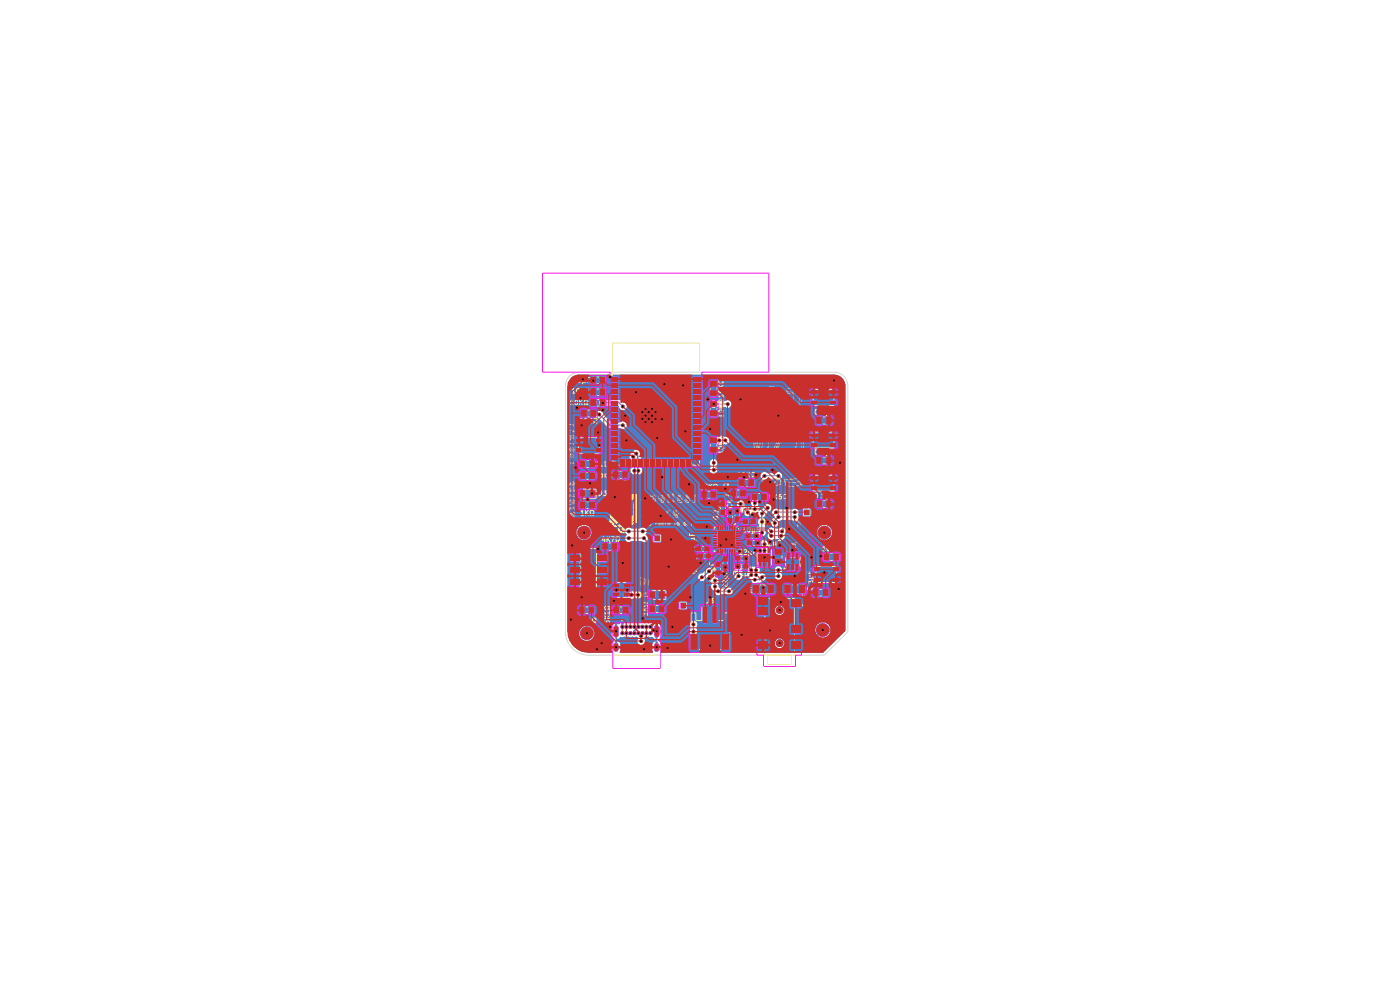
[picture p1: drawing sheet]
<svg xmlns="http://www.w3.org/2000/svg" width="297mm" height="210mm" viewBox="0 0 297 210" stroke-linecap="round" stroke-linejoin="round" font-family="sans-serif">
<g fill="none" stroke="#e9b0a6" stroke-width=".21">
<path d="M169.3 87h.1M169.3 87.1h.1M169.3 87.1l.1 .6M169.4 87.2h.1M169.4 87.3h.1M169.4 87.4h.1M169.4 87.5h.1M169.4 87.6h.1M169.4 87.7h.1M169.4 88.2h.1M169.4 88.3h.1M169.4 88.4h.1"/>
<path d="M169.4 88.5h.1M169.4 88.6h.1M169.4 88.8h.1M169.4 88.9h.1M169.4 89.1h.1M169.4 89.2h.1M169.4 89.3h.1M169.4 89.4h.1M169.4 89.5h.1M169.4 89.7h.1M169.4 89.9h.1M169.4 90h.1"/>
<path d="M169.4 90.1h.1M169.4 90.2h.1M169.4 90.3h.1M169.4 90.4h.1M169.4 90.5h.1M169.4 86.7h.1M169.4 86.8h.1M169.4 86.7l-.1 .4M169.4 88.2l.1 .5M169.4 88.8l.1 .8M169.4 89.7v.8M169.4 87.7l.1 .1"/>
<path d="M169.5 87.8h.1M169.5 87.9h.1M169.5 88h.1M169.5 88.1h.1M169.5 88.2h.1M169.5 88.7h.1M169.5 88.8h.1M169.5 89.6h.1M169.5 90.5h.1M169.5 90.6h.1M169.5 90.2h.1M169.5 90.1h.1"/>
<path d="M169.5 88.5h.1M169.5 88.4h.1M169.5 88.3h.1M169.5 86.6h.1M169.5 86.7h.1M169.5 86.6v.1M169.5 87.8v.4M169.5 90.5v.1M169.5 88.5v.1M169.5 90.7h.1M169.5 86.9h.1M169.5 86.8h.1"/>
<path d="M169.5 86.4h.1M169.5 86.5h.1M169.5 89.8h.1M169.5 89.7h.1M169.5 88.6h.1M169.5 90.3h.1M169.5 88.3v1.9M169.5 89.7v.1M169.5 86.4v3.4M169.5 90.1v.2M169.5 90.6v.1M169.6 90.7h.1"/>
<path d="M169.6 86.2h.1M169.6 86.3h.1M169.6 86.8h.1M169.6 86.9h.1M169.6 87h.1M169.6 87.1h.1M169.6 86.2v.9M169.7 90.7h.1M169.7 90h.1M169.7 89.9h.1M169.7 89.8h.1M169.7 89.7h.1"/>
<path d="M169.7 89.6h.1M169.7 89.5h.1M169.7 89.4h.1M169.7 89.3h.1M169.7 89.2h.1M169.7 89.1h.1M169.7 89h.1M169.7 88.9h.1M169.7 88.8h.1M169.7 88.7h.1M169.7 88.6h.1M169.7 88.5h.1"/>
<path d="M169.7 88.4h.1M169.7 88.3h.1M169.7 88.2h.1M169.7 88.1h.1M169.7 88h.1M169.7 87.9h.1M169.7 87.8h.1M169.7 87.6h.1M169.7 87.5h.1M169.7 87.4h.1M169.7 87.3h.1M169.7 87.2h.1"/>
<path d="M169.7 86.1h.1M169.7 86.1l-.1 .1M169.8 90.6h.1M169.8 89.8h.1M169.8 90h.1M169.8 87.1h.1M169.8 87h.1M169.8 86.9h.1M169.8 86.7h.1M169.8 85.8h.1M169.8 85.9h.1M169.8 86h.1"/>
<path d="M169.8 87.1l-.1 2.9M169.8 90.6l-.3 .1M169.8 85.8v.2M169.8 86.7v.4M169.8 86l-.1 .1M169.9 90.6h.1M169.9 90.5h.1M169.9 87.2h.1M169.9 87.3h.1M169.9 87.4h.1M169.9 89.6h.1M169.9 89.7h.1"/>
<path d="M169.9 86.7h.1M169.9 86.6h.1M169.9 85.6h.1M169.9 85.7h.1M169.9 89.7l-.1 .3M169.9 90.5l.1 .1M169.9 85.6v.1M169.9 86.6l-.1 .1M169.9 87.2v.2M169.9 90.5v.1M169.9 87.4l.1 .2M169.9 85.7l-.1 .1"/>
<path d="M170 90.6h.1M170 86.7h.1M170 86.8h.1M170 86.9h.1M170 87h.1M170 87.1h.1M170 87.2h.1M170 87.5h.1M170 87.6h.1M170 87.9h.1M170 88h.1M170 88.2h.1"/>
<path d="M170 88.3h.1M170 89.1h.1M170 89.2h.1M170 89.3h.1M170 89.4h.1M170 89.5h.1M170 86.6h.1M170 86.5h.1M170 85.5h.1M170 85.6h.1M170 87v.1M170 90.6h.6"/>
<path d="M170 89.5l-.1 .2M170 85.5v.1M170 86.7v.3M170 87.1v.1M170 87.9v.4M170 89.1v.4M170 88.3v.1M170 88.1h.1M170 86.4h.1M170 87.3h.1M170 87.4h.1M170 87.8h.1"/>
<path d="M170 88.4h.1M170 88.5h.1M170 88.6h.1M170 88.8h.1M170 89h.1M170 86.3h.1M170 86.2h.1M170 86.1h.1M170 85.4h.1M170 86.3v.3M170 88.4l.1 .5M170 85.4v.1"/>
<path d="M170 86.1v.2M170 86.4v1M170 87.6v.3M170 88.1v.2M170 87.4l.1 .1M170.1 90.6h.1M170.1 90.5h.1M170.1 90.1h.1M170.1 90h.1M170.1 87.2h.1M170.1 87.1h.1M170.1 87h.1"/>
<path d="M170.1 86.9h.1M170.1 86.8h.1M170.1 85.3h.1M170.1 85.4h.1M170.1 86.1h.1M170.1 86.2h.1M170.1 88.1h.1M170.1 88.2h.1M170.1 88.3h.1M170.1 88h.1M170.1 86.3h.1M170.1 87.3h.1"/>
<path d="M170.1 87.4h.1M170.1 87.5h.1M170.1 88.9h.1M170.1 88.9l-.1 .2M170.1 85.3v3M170.1 90v.1M170.2 90.6h.1M170.2 90.5h.1M170.2 90h.1M170.2 89.9h.1M170.2 89.8h.1M170.2 89.7h.1"/>
<path d="M170.2 85.3h.1M170.2 86.7h.1M170.2 86.8h.1M170.2 86.9h.1M170.2 87h.1M170.2 87.1h.1M170.2 87.2h.1M170.2 90l-.1 .1M170.2 89.7v.3M170.2 90h-.1M170.3 90.6h.1M170.3 90.5h.1"/>
<path d="M170.3 90.1h.1M170.3 90h.1M170.3 89.6h.1M170.3 85.4h.1M170.3 85.2h.1M170.3 89.6l-.1 .1M170.3 90v.1M170.4 90.6h.1M170.4 90.5h.1M170.4 90.1h.1M170.4 89.5h.1M170.4 89.4h.1"/>
<path d="M170.4 86.7h.1M170.4 86.6h.1M170.4 86.1h.1M170.4 88.4h.1M170.4 88.9h.1M170.4 88.8h.1M170.4 88.7h.1M170.4 88.5h.1M170.4 86h.1M170.4 85.9h.1M170.4 85.8h.1M170.4 85.7h.1"/>
<path d="M170.4 85.6h.1M170.4 85.2h.1M170.4 85.4h.1M170.4 89.4l-.1 .2M170.4 90.1l.2 .1M170.4 85.2v.2M170.4 85.6v3.3M170.4 88.4l.1 .1M170.5 90.6h.1M170.5 90.5h.1M170.5 90.2h.1M170.5 89.4h.1"/>
<path d="M170.5 85.7h.1M170.5 86.9h.1M170.5 86.8h.1M170.5 86.7h.1M170.5 86.5h.1M170.5 86.4h.1M170.5 85.8h.1M170.5 85.9h.1M170.5 86h.1M170.5 86.1h.1M170.5 88.5h.1M170.5 88.6h.1"/>
<path d="M170.5 88.7h.1M170.5 88.9h.1M170.5 85.6h.1M170.5 85.2h.1M170.5 85.2h-.3v2M170.5 89.4h-.1M170.5 85.7l-.1 .9M170.5 86.7v.2M170.5 88.5v.1M170.5 88.7l.1 .1M170.6 90.6h.1M170.6 90.5h.1"/>
<path d="M170.6 90.2h.1M170.6 89.3h.1M170.6 89.2h.1M170.6 88.3h.1M170.6 88.2h.1M170.6 86.1h.1M170.6 86h.1M170.6 85.9h.1M170.6 85.8h.1M170.6 85.1h.1M170.6 85.5h.1M170.6 85.6h.1"/>
<path d="M170.6 86.4h.1M170.6 86.5h.1M170.6 86.6h.1M170.6 86.7h.1M170.6 86.8h.1M170.6 86.9h.1M170.6 88.8h.1M170.6 88.9h.1M170.6 89.2l-.1 .2M170.6 88.9h.2M170.6 88.9h-.1M170.6 85.5l-.2 .1"/>
<path d="M170.6 85.1v.5M170.6 86.4v.5M170.6 85.6l-.1 .1M170.6 89.1h.1M170.6 88.7h.1M170.6 88.6h.1M170.6 88.4h.1M170.6 88h.1M170.6 87.9h.1M170.6 87.8h.1M170.6 87.6h.1M170.6 87.5h.1"/>
<path d="M170.6 87.4h.1M170.6 87.3h.1M170.6 87.2h.1M170.6 87.1h.1M170.6 87h.1M170.6 85.7h.1M170.6 88.7h.6M170.6 87.8v.5M170.6 89.1v.1M170.6 88.4h.9M170.6 89.1h.4M170.6 85.7v.4"/>
<path d="M170.6 85.1v.6M170.6 86.6v1M170.6 88.3v.1M170.6 88.6v.1M170.6 88.8l.1 .1M170.7 90.5h.1M170.7 90.1h.1M170.7 89.1h.1M170.7 88.7h.1M170.7 88.6h.1M170.7 88.4h.1M170.7 87.8h.1"/>
<path d="M170.7 87.6h.1M170.7 86.5h.1M170.7 86.4h.1M170.7 86.2h.1M170.7 86.1h.1M170.7 85.1h.1M170.7 85.6h.1M170.7 85.7h.1M170.7 85.8h.1M170.7 88.9h.1M170.7 90.5h1.9M170.7 90.5l-.1 .1"/>
<path d="M170.7 87.8h-.1M170.7 87.6l-.1 .2M170.7 90.1h.2M170.7 85.8l-.1 .3M170.7 90.1l-.1 .1M170.7 85.6v.2M170.8 90.5h.1M170.8 90.4h.1M170.8 90.1h.1M170.8 88.7h.1M170.8 88.4h.1M170.8 86.1h.1"/>
<path d="M170.8 86h.1M170.8 85.1h.1M170.8 86.1l-.2 .5M170.8 86v.1M170.8 90.4v.1M170.9 90.1h.1M170.9 90.4h.1M170.9 89.1h.1M170.9 88.7h.1M170.9 88.4h.1M170.9 85.9h.1M170.9 85.8h.1"/>
<path d="M170.9 85.1h.1M170.9 90.1v.4h-.8M171 90.5h.1M171 90.4h.1M171 90h.1M171 89.1h.1M171 88.7h.1M171 88.5h.1M171 88.4h.1M171 85.7h.1M171 85.6h.1M171 85.1h.1"/>
<path d="M171 85.7l-.2 .3M171 88.5l-.4 .1M171 88.5l.2 .1M171 90.4h.2M171 85.6h.6M171 90h.5M171 85.6v.1M171 90.4v.1M171 90l-.1 .1M171.1 90.5h.1M171.1 90.4h.1M171.1 90h.1"/>
<path d="M171.1 89h.1M171.1 88.7h.1M171.1 88.6h.1M171.1 88.4h.1M171.1 85.6h.1M171.1 85.1h.1M171.1 85.1l-.6 .1M171.1 89l-.1 .1M171.2 90.5h.1M171.2 90h.1M171.2 90.4h.1M171.2 89h.1"/>
<path d="M171.2 88.7h.1M171.2 88.6h.1M171.2 88.4h.1M171.2 85.6h.1M171.2 85.4h.1M171.2 85h.1M171.2 85h2.2M171.2 90.4l-.1 .1M171.2 90v.4M171.2 85l-.1 .1M171.2 90.2h.1M171.2 85.5h.1"/>
<path d="M171.2 89l1.1 .1M171.2 90.2h1M171.2 85v.5M171.3 90.5h.1M171.3 90.2h.1M171.3 90h.1M171.3 89.1h.1M171.3 88.8h.1M171.3 88.4h.1M171.3 88.6h.1M171.3 88.5h.1M171.3 85.6h.1"/>
<path d="M171.3 85.5h.1M171.3 85h.1M171.3 88.8h.4M171.3 88.6h.2M171.3 85.6h.2M171.3 85.5h.2M171.3 88.5l.1 .1M171.3 85.5v.1M171.3 88.4v.1M171.3 88.6l-.1 .1M171.3 88.5l-.1 .1M171.4 90.5h.1"/>
<path d="M171.4 90.2h.1M171.4 90h.1M171.4 89.1h.1M171.4 88.9h.1M171.4 88.8h.1M171.4 88.4h.1M171.4 88.6h.1M171.4 85.6h.1M171.4 85h.1M171.4 85.5h.1M171.4 88.9h.2M171.4 85v.5"/>
<path d="M171.4 88.8v.1M171.5 90.5h.1M171.5 90.2h.1M171.5 90.1h.1M171.5 90h.1M171.5 89.1h.1M171.5 88.9h.1M171.5 88.8h.1M171.5 88.4h.1M171.5 88.6h.1M171.5 85.6h.1M171.5 85h.1"/>
<path d="M171.5 85.5h.1M171.5 88.4l.1 .1M171.5 85.5v.1M171.6 90.5h.1M171.6 90.2h.1M171.6 90.1h.1M171.6 90h.1M171.6 89.1h.1M171.6 88.4h.1M171.6 88.8h.1M171.6 88.9h.1M171.6 88.5h.1"/>
<path d="M171.6 85.6h.1M171.6 85h.1M171.6 88.4l.7 .1M171.6 90h.5M171.6 90h-.1M171.6 88.4v.4M171.7 90.5h.1M171.7 90h.1M171.7 90.1h.1M171.7 90.2h.1M171.7 89.1h.1M171.7 88.6h.1"/>
<path d="M171.7 88.4h.1M171.7 88.8h.1M171.7 85.6h.1M171.7 88.8l-.1 .1M171.7 88.6h1M171.7 85.6h.4M171.7 90v.1M171.7 85.6h-.1M171.7 88.5h.1M171.7 85h.1M171.7 88.5h.3M171.7 88.5v.1"/>
<path d="M171.8 90.5h.1M171.8 90h.1M171.8 90.1h.1M171.8 90.2h.1M171.8 89.1h.1M171.8 88.4h.1M171.8 88.5h.1M171.8 88.6h.1M171.8 85.6h.1M171.8 85h.1M171.8 88.4v.1M171.9 90.5h.1"/>
<path d="M171.9 90h.1M171.9 90.1h.1M171.9 90.2h.1M171.9 89.1h.1M171.9 88.4h.1M171.9 88.5h.1M171.9 88.9h.1M171.9 88.6h.1M171.9 85.6h.1M171.9 85h.1M171.9 88.9h.2M172 90.5h.1"/>
<path d="M172 90h.1M172 90.1h.1M172 90.2h.1M172 89.1h.1M172 88.4h.1M172 88.5h.1M172 88.9h.1M172 88.6h.1M172 85.6h.1M172 85.3h.1M172 85h.1M172 85.3h.2"/>
<path d="M172 88.5v.1M172.1 90.5h.1M172.1 90h.1M172.1 90.1h.1M172.1 90.2h.1M172.1 89.1h.1M172.1 88.4h.1M172.1 88.6h.1M172.1 88.9h.1M172.1 88.7h.1M172.1 85.6h.1M172.1 85h.1"/>
<path d="M172.1 85.3h.1M172.1 90.5h.4M172.1 88.9h.3M172.1 90h.7M172.1 85v.3M172.1 88.6v.1M172.1 90.2v.3M172.2 90.5h.1M172.2 90h.1M172.2 90.1h.1M172.2 90.2h.1M172.2 89.1h.1"/>
<path d="M172.2 88.6h.1M172.2 88.9h.1M172.2 88.7h.1M172.2 85.6h.1M172.2 85h.1M172.2 85.3h.1M172.2 90.1v.1M172.2 90.5v.1M172.2 90.1l-.8 .1M172.2 85.6h.3M172.2 88.9h-.1M172.3 90.5h.1"/>
<path d="M172.3 90h.1M172.3 89.1h.1M172.3 88.5h.1M172.3 88.6h.1M172.3 88.9h.1M172.3 88.7h.1M172.3 85.6h.1M172.3 85h.1M172.3 89h.1M172.3 88.4h.1M172.3 88.8h.1M172.3 88.4v.1"/>
<path d="M172.3 88.7v.2M172.4 90.5h.1M172.4 90h.1M172.4 89h.1M172.4 88.4h.1M172.4 88.6h.1M172.4 88.9h.1M172.4 85.6h.1M172.4 85h.1M172.4 88.6l-.3 .1M172.5 90h.1M172.5 90.5h.1"/>
<path d="M172.5 90.4h.1M172.5 89h.1M172.5 88.4h.1M172.5 88.6h.1M172.5 85.6h.1M172.5 85h.1M172.5 90v.5M172.5 90.4l-.1 .1M172.6 90.5h.1M172.6 90h.1M172.6 89h.1M172.6 88.4h.1"/>
<path d="M172.6 88.6h.1M172.6 85.5h.1M172.6 85h.1M172.6 90.5l.1 .1M172.6 90.5h.8M172.7 90.6h.1M172.7 90.5h.1M172.7 90.4h.1M172.7 90h.1M172.7 89h.1M172.7 88.4h.1M172.7 88.6h.1"/>
<path d="M172.7 85.5h.1M172.7 85h.1M172.7 90.6h.5M172.7 90v.4M172.8 90.6h.1M172.8 90.2h.1M172.8 90.1h.1M172.8 90h.1M172.8 90.4h.1M172.8 90.5h.1M172.8 89h.1M172.8 88.4h.1"/>
<path d="M172.8 85h.1M172.8 90h.8M172.8 90.1v.1M172.8 85.5h.1M172.8 90v.2M172.9 90.6h.1M172.9 90h.1M172.9 90.4h.1M172.9 90.5h.1M172.9 89h.1M172.9 88.4h.1M172.9 85.5h.1"/>
<path d="M172.9 85h.1M172.9 89l-.6 .1M172.9 89l.5 .1M173 90.6h.1M173 90h.1M173 90.4h.1M173 90.5h.1M173 89.1h.1M173 88.4h.1M173 85.5h.1M173 85h.1M173.1 90.6h.1"/>
<path d="M173.1 90.1h.1M173.1 90h.1M173.1 90.4h.1M173.1 90.5h.1M173.1 89.1h.1M173.1 88.6h.1M173.1 88.4h.1M173.1 85.5h.1M173.1 85h.1M173.1 88.6h.6M173.1 90.1h.3M173.1 90.1l.1 .1"/>
<path d="M173.2 90.6h.1M173.2 90.2h.1M173.2 90.1h.1M173.2 90h.1M173.2 90.4h.1M173.2 90.5h.1M173.2 89.1h.1M173.2 88.6h.1M173.2 88.4h.1M173.2 85.5h.1M173.2 85.6h.1M173.2 85h.1"/>
<path d="M173.2 85.6h.4M173.2 85.5l-.7 .1M173.2 90.2h.2M173.2 85.5v.1M173.3 90.5h.1M173.3 90.2h.1M173.3 90.1h.1M173.3 90h.1M173.3 90.4h.1M173.3 89.1h.1M173.3 88.6h.1M173.3 88.5h.1"/>
<path d="M173.3 88.4h.1M173.3 85.6h.1M173.3 85h.1M173.3 90.5l-.1 .1M173.3 88.5h.2M173.3 88.5v.1M173.4 90.5h.1M173.4 90h.1M173.4 90.1h.1M173.4 90.2h.1M173.4 90.4h.1M173.4 89.1h.1"/>
<path d="M173.4 88.6h.1M173.4 88.8h.1M173.4 88.5h.1M173.4 88.3h.1M173.4 85.6h.1M173.4 85h.1M173.4 88.8h.3M173.4 90.4l-.8 .1M173.4 88.3l-1.1 .1M173.4 88.3h.5M173.4 88.6v.2M173.4 90v.1"/>
<path d="M173.4 90.4v.1M173.4 89h.1M173.4 85.2h.1M173.4 85.2h.4M173.4 89h.7M173.4 90.1v.4M173.4 90.1v.1M173.4 89v.1M173.5 90.5h.1M173.5 90h.1M173.5 89h.1M173.5 88.8h.1"/>
<path d="M173.5 88.5h.1M173.5 88.3h.1M173.5 85.6h.1M173.5 85.2h.1M173.5 85h.1M173.5 85h-.1M173.5 85h.7M173.6 90.5h.1M173.6 90h.1M173.6 89h.1M173.6 88.8h.1M173.6 88.3h.1"/>
<path d="M173.6 85.6h.1M173.6 85.5h.1M173.6 85h.1M173.6 85.2h.1M173.6 85.5h.3M173.6 85v.2M173.6 85.5v.1M173.7 90.5h.1M173.7 90h.1M173.7 89h.1M173.7 88.6h.1M173.7 88.8h.1"/>
<path d="M173.7 88.4h.1M173.7 88.3h.1M173.7 85.5h.1M173.7 85h.1M173.7 85.2h.1M173.7 90.5h-.4M173.7 90.5h.3M173.7 88.6l.2 .1M173.8 90.5h.1M173.8 88.3h.1M173.8 89.9h.1M173.8 89h.1"/>
<path d="M173.8 88.6h.1M173.8 88.4h.1M173.8 85.5h.1M173.8 85h.1M173.8 85.2h.1M173.8 89.9l-.1 .1M173.8 88.3v.1M173.9 90.5h.1M173.9 85h.1M173.9 85.4h.1M173.9 88.3h.1M173.9 88.4h.1"/>
<path d="M173.9 90h.1M173.9 89h.1M173.9 88.8h.1M173.9 88.7h.1M173.9 85.5h.1M173.9 88.8h.4M173.9 88.4l-.4 .1M173.9 85v.5M173.9 88.4l.1 .1M173.9 85.4l.1 .2M173.9 88.5h.1M173.9 89.7h.1"/>
<path d="M173.9 89.8h.1M173.9 88.6h.1M173.9 89.8l-.1 .1M173.9 88.6h.2M173.9 88.3l.3 .1M173.9 88.6v.2M173.9 89.7v.3M174 90.5h.1M174 85h.1M174 85.6h.1M174 88.4h.1M174 88.5h.1"/>
<path d="M174 88.6h.1M174 88.8h.1M174 89.9h.1M174 89.7h.1M174 89h.1M174 88.5v.1M174.1 90.5h.1M174.1 85h.1M174.1 85.6h.1M174.1 85.7h.1M174.1 88.4h.1M174.1 88.6h.1"/>
<path d="M174.1 88.8h.1M174.1 89.9h.1M174.1 89.8h.1M174.1 89.5h.1M174.1 89.6h.1M174.1 89h.1M174.1 85.6v.1M174.1 89.5v.1M174.1 89.8v.1M174.1 85.7h.5M174.1 89.6l-.1 .1M174.2 90.5h.1"/>
<path d="M174.2 85.4h.1M174.2 85.3h.1M174.2 85h.1M174.2 85.7h.1M174.2 88.4h.1M174.2 88.8h.1M174.2 88.9h.1M174.2 89.4h.1M174.2 89.7h.1M174.2 89.8h.1M174.2 89.5h.1M174.2 90.5h.2"/>
<path d="M174.2 89.8l-.2 .1M174.2 90.5h-.1M174.2 85.3h.3M174.2 85h.9M174.2 88.9l-.1 .1M174.2 85.4h.3M174.2 85.3v.1M174.2 88.8v.1M174.2 89.4v.4M174.2 88.9l.1 .1M174.3 90.5h.1M174.3 85.4h.1"/>
<path d="M174.3 85.3h.1M174.3 85h.1M174.3 85.7h.1M174.3 88.3h.1M174.3 88.8h.1M174.3 88.9h.1M174.3 89h.1M174.3 89.4h.1M174.3 90h.1M174.3 89h.2M174.3 88.3l-.1 .1M174.3 88.3h.3"/>
<path d="M174.3 88.8v.1M174.3 89.4v.6M174.4 90.5h.1M174.4 85.6h.1M174.4 85.4h.1M174.4 85.3h.1M174.4 85h.1M174.4 85.7h.1M174.4 88.7h.1M174.4 88.3h.1M174.4 89h.1M174.4 89.6h.1"/>
<path d="M174.4 89.7h.1M174.4 89.1h.1M174.4 89.2h.1M174.4 89.3h.1M174.4 85.4v.2M174.4 89v.7M174.4 90.5l.1 .1M174.4 85.6h.2M174.5 90.6h.1M174.5 85.6h.1M174.5 85.3h.1M174.5 85.4h.1"/>
<path d="M174.5 85h.1M174.5 85.7h.1M174.5 88.5h.1M174.5 88.3h.1M174.5 88.7h.1M174.5 89h.1M174.5 90.6h.2M174.5 85v.4M174.5 88.3v.4M174.5 88.5h.2M174.5 85.5h.1M174.5 87.2h.1"/>
<path d="M174.5 87.3h.1M174.5 87.4h.1M174.5 87.5h.1M174.5 87.6h.1M174.5 89.6h.1M174.5 89.5h.1M174.5 88.4h.1M174.5 87.1h.1M174.5 87.1l.1 2.4M174.5 88.4v1.2M174.6 90.6h.1M174.6 90.5h.1"/>
<path d="M174.6 90.4h.1M174.6 90.3h.1M174.6 85.6h.1M174.6 85.5h.1M174.6 85h.1M174.6 85.7h.1M174.6 85.8h.1M174.6 85.9h.1M174.6 86h.1M174.6 86.1h.1M174.6 87.4h.1M174.6 86.7h.1"/>
<path d="M174.6 86.8h.1M174.6 86.9h.1M174.6 87h.1M174.6 87.8h.1M174.6 87.9h.1M174.6 88h.1M174.6 88.1h.1M174.6 88.2h.1M174.6 88.3h.1M174.6 88.4h.1M174.6 88.5h.1M174.6 89.4h.1"/>
<path d="M174.6 89.5h.1M174.6 85.6l.1 .3M174.6 85.7v.4M174.6 90.3v.2M174.6 86.1l.1 .1M174.6 87l-.1 .1M174.7 90.6h.1M174.7 90.5h.1M174.7 90.2h.1M174.7 90.1h.1M174.7 90h.1M174.7 89.8h.1"/>
<path d="M174.7 89.7h.1M174.7 89.1h.1M174.7 87.8h.1M174.7 87.7h.1M174.7 85h.1M174.7 85.5h.1M174.7 85.6h.1M174.7 85.9h.1M174.7 85.8h.1M174.7 85.7h.1M174.7 86.2h.1M174.7 86.3h.1"/>
<path d="M174.7 86.4h.1M174.7 86.5h.1M174.7 86.6h.1M174.7 86.8h.1M174.7 86.9h.1M174.7 87.3h.1M174.7 87.4h.1M174.7 87.5h.1M174.7 87.2h.1M174.7 87.1h.1M174.7 87h.1M174.7 86.7h.1"/>
<path d="M174.7 88.5h.1M174.7 90.5l.2 .1M174.7 85v.6M174.7 86.2v1.3M174.7 87.7v.1M174.7 89.7v.1M174.7 90l-.1 .3M174.7 90.5h.2M174.7 90.5v.1M174.7 86.7l-.1 .3M174.7 85.6l.1 .8M174.7 85.5l-.2 .1"/>
<path d="M174.7 86.9l.1 .1M174.7 87.3l-.1 .1M174.8 90.5h.1M174.8 90.4h.1M174.8 90h.1M174.8 89.9h.1M174.8 85.2h.1M174.8 89.7h.1M174.8 89.8h.1M174.8 89.6h.1M174.8 89.5h.1M174.8 88.4h.1"/>
<path d="M174.8 88.3h.1M174.8 89h.1M174.8 89.1h.1M174.8 88.2h.1M174.8 88.1h.1M174.8 88h.1M174.8 87.9h.1M174.8 87.8h.1M174.8 87.7h.1M174.8 87.6h.1M174.8 87.5h.1M174.8 85.4h.1"/>
<path d="M174.8 85.3h.1M174.8 85h.1M174.8 85.6h.1M174.8 85.7h.1M174.8 85.8h.1M174.8 86.2h.1M174.8 86.4h.1M174.8 86.3h.1M174.8 85.9h.1M174.8 87h.1M174.8 87.2h.1M174.8 85.2l.1 .2"/>
<path d="M174.8 85v.4M174.8 87v.2M174.8 87.5v.2M174.8 87.8v1.3M174.8 89.5v.1M174.8 89.7v.1M174.8 89.9v.1M174.8 89.6l-.1 .1M174.8 85.4l.1 .1M174.8 86.2l.1 .1M174.9 90.6h.1M174.9 90.5h.1"/>
<path d="M174.9 89.9h.1M174.9 85h.1M174.9 85.3h.1M174.9 85.4h.1M174.9 85.6h.1M174.9 86.1h.1M174.9 87.1h.1M174.9 87h.1M174.9 86.9h.1M174.9 87.4h.1M174.9 87.5h.1M174.9 87.6h.1"/>
<path d="M174.9 87.7h.1M174.9 87.8h.1M174.9 87.9h.1M174.9 89.4h.1M174.9 89.5h.1M174.9 89.6h.1M174.9 88h.1M174.9 88.1h.1M174.9 88.2h.1M174.9 88.3h.1M174.9 86.8h.1M174.9 86.7h.1"/>
<path d="M174.9 86.6h.1M174.9 85.5h.1M174.9 86.3h.1M174.9 86.4h.1M174.9 87.1l.1 1.5M174.9 86.6l-.1 3.1M174.9 85.5v.6M174.9 86.3v.1M174.9 88.3l-.1 .1M174.9 87.4l-.1 .1M175 90.6h.1M175 90.5h.1"/>
<path d="M175 89.8h.1M175 89.7h.1M175 85h.1M175 85.4h.1M175 85.5h.1M175 85.6h.1M175 86.1h.1M175 86.5h.1M175 86.6h.1M175 86.7h.1M175 89.2h.1M175 88.2h.1"/>
<path d="M175 87.4h.1M175 87.3h.1M175 88.3h.1M175 88.4h.1M175 88.5h.1M175 88.6h.1M175 87.2h.1M175 90.5h.2M175 89.8l-.1 .1M175 85.4v.2M175 86.1v.6M175 89.7v.1"/>
<path d="M175 90.5v.1M175 86.7v2.5M175 87.5h.1M175 88.3v.1M175 90.4h.1M175 89.6h.1M175 89.5h.1M175 88.9h.1M175 86.8h.1M175 86.9h.1M175 87h.1M175 87.1h.1"/>
<path d="M175 87.6h.1M175 87.7h.1M175 87.8h.1M175 87.9h.1M175 88h.1M175 89.1h.1M175 88.1h.1M175 89.6v.1M175 90.4v.1M175 89.5v.1M175 89.1v.1M175.1 90.5h.1"/>
<path d="M175.1 90.4h.1M175.1 89.5h.1M175.1 89.4h.1M175.1 85.8h.1M175.1 86.7h.1M175.1 86.8h.1M175.1 86.6h.1M175.1 86.5h.1M175.1 86.4h.1M175.1 86.3h.1M175.1 86.2h.1M175.1 86.1h.1"/>
<path d="M175.1 86h.1M175.1 85.9h.1M175.1 84.8h.1M175.1 84.9h.1M175.1 85h.1M175.1 85.8l.1 2.9M175.1 84.8l-.1 4.1M175.1 89.4v.1M175.2 90.5h.1M175.2 90.2h.1M175.2 90.3h.1M175.2 89.3h.1"/>
<path d="M175.2 89.2h.1M175.2 89.1h.1M175.2 89h.1M175.2 87.9h.1M175.2 87.8h.1M175.2 87.7h.1M175.2 87.6h.1M175.2 87.5h.1M175.2 87.2h.1M175.2 85.1h.1M175.2 85h.1M175.2 84.9h.1"/>
<path d="M175.2 84.7h.1M175.2 85.9h.1M175.2 86h.1M175.2 86.1h.1M175.2 86.2h.1M175.2 86.3h.1M175.2 86.4h.1M175.2 86.5h.1M175.2 86.6h.1M175.2 88.4h.1M175.2 88.5h.1M175.2 88.6h.1"/>
<path d="M175.2 88.7h.1M175.2 86.7h.1M175.2 84.7l-.1 .1M175.2 84.9v.1M175.2 85.1l.1 .2M175.2 90.3l-.1 .1M175.2 84.9h.3M175.2 84.7h.4M175.2 87.9l.1 .1M175.2 87.2h.2M175.3 90.4h.1M175.3 90.3h.1"/>
<path d="M175.3 90h.1M175.3 90.1h.1M175.3 88.9h.1M175.3 88.6h.1M175.3 88.5h.1M175.3 88.4h.1M175.3 88.3h.1M175.3 88.2h.1M175.3 88.1h.1M175.3 88h.1M175.3 87.5h.1M175.3 87.4h.1"/>
<path d="M175.3 87.3h.1M175.3 87.2h.1M175.3 87.1h.1M175.3 87h.1M175.3 86.9h.1M175.3 86.8h.1M175.3 86.7h.1M175.3 86.6h.1M175.3 86.5h.1M175.3 86.4h.1M175.3 85.3h.1M175.3 85h.1"/>
<path d="M175.3 84.9h.1M175.3 84.7h.1M175.3 86h.1M175.3 87.1l.1 .1M175.3 88v.7h.5M175.3 90.3l-.1 .2M175.3 88.9l-.2 .5M175.3 90.1l-.1 .2M175.3 85.3l.2 .6M175.3 86.4v.7M175.3 87.2v.3M175.3 90v.1"/>
<path d="M175.3 85l-.1 .1M175.4 90.2h.1M175.4 90.1h.1M175.4 84.7h.1M175.4 84.9h.1M175.4 89.7h.1M175.4 89.8h.1M175.4 89.9h.1M175.4 90h.1M175.4 88.9h.1M175.4 88.7h.1M175.4 87.2h.1"/>
<path d="M175.4 86.3h.1M175.4 86.2h.1M175.4 86.1h.1M175.4 85.8h.1M175.4 85.7h.1M175.4 85.6h.1M175.4 85.5h.1M175.4 90.2l-.1 .1M175.4 84.7v.2M175.4 89.7v.3M175.4 90.1v.1M175.4 86.3l-.1 .1"/>
<path d="M175.5 90h.1M175.5 89.9h.1M175.5 84.7h.1M175.5 84.9h.1M175.5 89.6h.1M175.5 89.7h.1M175.5 88.9h.1M175.5 88.7h.1M175.5 86.1h.1M175.5 86h.1M175.5 85.9h.1M175.5 86.1l-.1 .2"/>
<path d="M175.5 90l-.1 .1M175.5 85.9v.2M175.5 89.6v.1M175.5 89.9v.1M175.5 84.9h.3M175.6 89.8h.1M175.6 84.7h.1M175.6 88.7h.1M175.6 88.9h.1M175.6 89.4h.1M175.6 89.5h.1M175.6 89.6h.1"/>
<path d="M175.6 84.7v.1M175.6 88.7v.2M175.6 89.4v.2M175.6 89.7h.1M175.6 84.8h.1M175.6 84.9h.1M175.6 89.3h.1M175.6 89.7l-.1 .2M175.6 89.3v.1M175.6 89.5v.2M175.7 89.5h.1M175.7 89.4h.1"/>
<path d="M175.7 84.9h.1M175.7 88.7h.1M175.7 88.9h.1M175.7 89.2h.1M175.7 89.2l-.1 .1M175.8 89.4h.1M175.8 89.3h.1M175.8 84.7h.1M175.8 84.9h.1M175.8 85.2h.1M175.8 85.3h.1M175.8 85.4h.1"/>
<path d="M175.8 85.5h.1M175.8 85.6h.1M175.8 85.7h.1M175.8 86.9h.1M175.8 87h.1M175.8 88.6h.1M175.8 88.7h.1M175.8 88.9h.1M175.8 89.1h.1M175.8 89.4l-.1 .1M175.8 84.9l.1 .1M175.8 85.2v.5"/>
<path d="M175.8 86.9v.1M175.8 88.6v.1M175.8 89.3v.1M175.8 84.7l.2 .2M175.8 84.7l-.2 .1M175.8 85.7l.1 .1M175.8 87l.1 .1M175.9 89.3h.1M175.9 89.2h.1M175.9 85.3h.1M175.9 84.8h.1M175.9 85h.1"/>
<path d="M175.9 85.1h.1M175.9 85.2h.1M175.9 85.8h.1M175.9 85.9h.1M175.9 86.7h.1M175.9 87.1h.1M175.9 87.2h.1M175.9 87.4h.1M175.9 87.5h.1M175.9 87.6h.1M175.9 87.7h.1M175.9 87.8h.1"/>
<path d="M175.9 87.9h.1M175.9 88h.1M175.9 88.1h.1M175.9 88.3h.1M175.9 88.5h.1M175.9 88.9h.1M175.9 89h.1M175.9 89l-.2 .2M175.9 85v.2M175.9 85.8l.1 .2M175.9 86.7l-.1 .2M175.9 87.1v1"/>
<path d="M175.9 88.9v.1M175.9 89.2v.1M175.9 88.1l.1 .1M175.9 85.3l.1 .1M176 89.1h.1M176 89h.1M176 87.6h.1M176 87.5h.1M176 87.4h.1M176 87.3h.1M176 87.2h.1M176 87.1h.1"/>
<path d="M176 85.8h.1M176 85.7h.1M176 85.6h.1M176 85.5h.1M176 85.4h.1M176 85.2h.1M176 85.1h.1M176 84.9h.1M176 86h.1M176 86.1h.1M176 86.2h.1M176 86.3h.1"/>
<path d="M176 86.4h.1M176 86.5h.1M176 86.6h.1M176 86.7h.1M176 88.2h.1M176 88.9h.1M176 88.2l-.2 .4M176 88.9h-.7M176 89.1l-.1 .1M176 85.1l-.1 .2M176 85.4v.4M176 86v.7"/>
<path d="M176 89v.1M176 87.6h.8M176 85.8l.1 .1M176 86.7h-.1M176 88.9h-.1M176.1 88.9h.1M176.1 88.3h.1M176.1 88.2h.1M176.1 88.1h.1M176.1 88h.1M176.1 87.8h.1M176.1 87.6h.1"/>
<path d="M176.1 87h.1M176.1 86.8h.1M176.1 86.7h.1M176.1 86.6h.1M176.1 86.5h.1M176.1 86.3h.1M176.1 86h.1M176.1 85.9h.1M176.1 85h.1M176.1 84.9h.1M176.1 88.9l-.1 .1M176.1 84.9v.1"/>
<path d="M176.1 85.9v.1M176.1 86.3v.5M176.1 88v.3M176.1 88.3v.1M176.1 88h1.1M176.1 86.8h1M176.1 85l-.1 .1M176.1 88.8h.1M176.1 88.7h.1M176.1 88.6h.1M176.1 88.5h.1M176.1 88.4h.1"/>
<path d="M176.1 86.2h.1M176.1 86.1h.1M176.1 86v.2M176.1 88.4v.5M176.1 86.2v.1M176.2 88h.1M176.2 87.8h.1M176.2 87.6h.1M176.2 87h.1M176.2 86.8h.1M176.3 88h.1M176.3 87.8h.1"/>
<path d="M176.3 87.6h.1M176.3 87h.1M176.3 86.8h.1M176.4 88h.1M176.4 87.8h.1M176.4 87.7h.1M176.4 87.6h.1M176.4 87h.1M176.4 86.8h.1M176.4 87.7l-.4 .1h1.2M176.4 87.7h.8M176.5 88h.1"/>
<path d="M176.5 87.8h.1M176.5 87.7h.1M176.5 87.6h.1M176.5 87h.1M176.5 86.8h.1M176.6 88h.1M176.6 87.8h.1M176.6 87.6h.1M176.6 87h.1M176.6 86.8h.1M176.7 88h.1M176.7 87.8h.1"/>
<path d="M176.7 87.6h.1M176.7 86.9h.1M176.7 86.8h.1M176.7 86.9l-.7 .1v.6M176.7 86.9h.5v.3M176.7 87.7h.1M176.8 88h.1M176.8 87.8h.1M176.8 87.7h.1M176.8 87.5h.1M176.8 87.6h.1M176.8 86.9h.1"/>
<path d="M176.8 86.8h.1M176.8 87.5h.3M176.8 87.5v.1M176.9 88h.1M176.9 87.5h.1M176.9 87.8h.1M176.9 87.7h.1M176.9 86.9h.1M176.9 86.8h.1M176.9 87.5v.2M177 88h.1M177 86.8h.1"/>
<path d="M177 87.5h.1M177 87.7h.1M177 87.8h.1M177 86.9h.1M177 86.8v.1M177.1 88h.1M177.1 86.7h.1M177.1 86.8h.1M177.1 86.9h.1M177.1 87.5h.1M177.1 87.7h.1M177.1 87.8h.1"/>
<path d="M177.1 86.7v.1M177.1 87.5l.1 .1M177.2 88h.1M177.2 86.7h.1M177.2 87h.1M177.2 87.1h.1M177.2 87.2h.1M177.2 87.6h.1M177.2 87.7h.1M177.2 87.8h.1M177.2 86.7v.1M177.2 87.7v.1"/>
<path d="M177.2 87.9h.1M177.2 86.9h.1M177.2 86.8h.1M177.2 87.3h.1M177.2 86.8v.2M177.2 87.2v.1M177.2 87.8v.2M177.2 87l.1 .1M177.3 87.8h.1M177.3 87.2h.1M177.3 87.1h.1M177.3 87.3h.1"/>
<path d="M177.3 87.4h.1M177.3 87.5h.1M177.3 87.6h.1M177.3 87.1l.1 .1M177.3 87.3v.3M177.4 87.7h.1M177.4 87.6h.1M177.4 87.5h.1M177.4 87.4h.1M177.4 87.3h.1M177.4 87.2h.1M177.4 87.7l-.1 .1"/>
<path d="M177.4 87.2v.5"/>
</g>
<g fill="#e9b0a6">
<path d="M170 85.5l.1-.1v.7l-.4 1v2.9l.4-1.1-.1-.6v-.7l-.1-.2 .1-.8 .1 .9v-1.3v2.1v-3l.1 1.9v-2h.2v.2l.1-.3v3.8h.3l-.4-.2v-2.6l.1-.4-.1 1 .2 .2v-1.8v1l.1-.3-.1-.7 .6-.1v.5v-.5h.2l-.1 .6h.2l-.1-.6h.7l-.1 .3h.2l-.1-.3h1.3h.2v.2h-.2h.4h-.2v-.2h.3v.5h-1.8l-1.2 .2-.3 .8 .1 1.3-.1 .5v.1l.7 .1h-.5l-.2 .2h.6l.3-.1-.2-.1 .2-.1 .1 .4h-.3l.3 .1 .1-.1h-.1v-.4h.2l-.1 .2 .6 .1v.2h-.4h.2h.3v-.3h.3h-.7l-.2-.2 2-.1-.7 .3h.3l.1 .3 .2-.1h-.3v-.2h.5v.2h.3l-.1 .2-.7 .1h-2.8l-.4 .6-.1 .4h.8v.3l-.8 .1h.8v-.4l.3-.1-.1 .5 .1-.5h.4l.1 .1-.5 .1h.9v.3h.2h-.2l.1-.4h-.5v-.1h.8v.4l-.2 .1h.2v-.5h.2l-.1 .5h.6l.2-.1h-.7v-.4h.1v.2v-.2h.6v.1h-.3h.3v.4v-.5h.3l.2-.2v.2v-.3l.3-.3-.1 .5 .2-.5v.6l.1-1v.7l.1-.7-.3-.1 .1-.1h-.4v-.2h.2l-.3-.3 .4 .1 .3-.1v.4v-.4h.1l-.1 .2 .1 1.1-.1-1.1 .1 1 .1-1.3-.2-1.1 .2-.5v.9l.1-.3-.2-1.5h-.5l-.2-.3v-.4h.6v.3h-.3l.2 .3 .1-.3v-.3h.2v.5l-.3 .1h.3l.2 .8-.2-.8 .1-.6 .2 1.1-.1 1.3-.2 .3v1.4l.2-1.2-.1 1.9 .1-2.9 .1 1.7v-.2v-1.1v1.9v-2.5l-.1-.6 .1-.7-.2-.4h.3v3.9v-4.1l.1 3.9 .1-2.7-.2-.2v-1l.3-.1v.2h-.2l.3 1-.3 2 .1 .8h.3v.2h-.4v.5l-.5 .6-.1 .5 .6-.2 .2-.6 .6-.8h-.4v-.2l.3-.1 .1-.4-.2-1.2 .2-.3v-.7l-.2-.3 .1-.7-.5-.1v-.2l.7 .2-.2 .4 .2 .7v.8h.9l-.3 .2h-.7v.6l.9-.1v.2l-.9 .1h1.2v-.1h-.3v-.2l.4 .1-.1-.7h-.2l.1-.2 .3 .5v.5l-.2 .3h-1.1v.9l-.4 .5-.5 1.1h-5.3l-.1 .2h-.3l-.1-.2 .1-3.2-.2-.4 .2-.3v3.7v-3.9l.1-.1v.8v-.9z"/>
<path d="M156.3 112.6h1.7v1.7h-1.7z"/>
<path d="M155.2 111.4h3.9v.6h-3.4v2.8h2.8v-2.8h.6v3.4h-3.9z"/>
<path d="M154 114.8h.6v.6h-.6z"/>
<path d="M151.3 114.8h.5v-.5h1.1v.5h-.5v.6h-1.1z"/>
<path d="M143.4 112h.6v1.7h1.1v.6h.6v1.1h-.6v-.6h-.5v-.5h-.6v1.1h-.6v-.6h-.5v-1.1h.5v-.6h-.5v-.5h.5z"/>
<path d="M150.7 114.3h.6v.5h-.6z"/>
<path d="M146.2 114.3h.6v.5h-.6z"/>
<path d="M150.7 112h.6v.6h.5v-1.2h.6v1.7h1.6v1.2h-.5v-.6h-1.7v-.6h-1.6v-.5h.5z"/>
<path d="M150.2 113.7h.5v.6h-.5z"/>
<path d="M146.2 111.4h.6v.6h-.6z"/>
<path d="M144.6 110.3h.5v-.5h.6v.5h2.2v-.5h1.2v-.6h-.6v-.6h.6v-1.1h.5v.6h1.1v-.6h.6v.6h1.1v1.1h-.6v-.6h-2.2v1.2h.6v-.6h1.6v.6h.6v.5h-.6v1.1h-1.1v-.5h.6v-1.1h-.6v.5h-1.1v.6h-.5v-.6h-.6v.6h-2.8v1.7h1.7v-1.7h.5v.5h.6v.6h1.1v1.1h-.5v-.5h-.6v.5h.6v.6h.5v.6h.6v1.1h-1.1v-.6h-.6v-.5h-.6v.5h.6v.6h-1.1v-1.7h.5v-.6h-.5v.6h-.6v-.6h-2.2v-.5h.5v-.6h-1.1v-.6h1.1v-.5h-.5z"/>
<path d="M154 112.6h.6v.5h-.6z"/>
<path d="M152.9 111.4h.6v-.5h1.1v1.1h-.6v.6h-1.1z"/>
<path d="M149.6 110.9h.6v1.1h-.6z"/>
<path d="M142.9 103.6h.5v.5h1.2v-.5h3.3v-.6h.6v1.1h-1.7v.6h-.6v.5h-.5v-.5h-2.3v.5h.6v1.2h2.8v1.7h-1.1v-.6h.5v-.6h-1.1v.6h-1.1v-.6h-.6v.6h.6v1.7h-.6v.6h.6v.5h-.6v1.7h-.5v-3.4h.5v-.5h-.5v-1.7h.5v-.6h-.5z"/>
<path d="M148.5 110.9h.6v.5h-.6z"/>
<path d="M158 110.3h1.1v.6h-1.1z"/>
<path d="M154 109.8h1.2v.5h.5v.6h-1.1v-.6h-.6z"/>
<path d="M152.9 109.2h.6v-.6h.5v1.2h-.5v1.1h-1.1v-.6h.5z"/>
<path d="M155.7 107.5h1.2v-1.1h1.1v-.6h.5v1.1h-.5v.6h-.6v.6h-.5v.5h.5v.6h-1.1v.6h.6v-.6h1.1v1.1h-2.3v-.5h-.5v-.6h.5v-.6h.6v-.5h-.6z"/>
<path d="M144.6 108.6h2.2v-.5h.6v1.1h.5v.6h-1.7v-.6h-1.6z"/>
<path d="M144 109.2h.6v.6h-.6z"/>
<path d="M158.5 108.6h.6v.6h-.6z"/>
<path d="M155.2 108.1h.5v.5h-.5z"/>
<path d="M147.9 108.1h.6v.5h-.6z"/>
<path d="M158 107.5h1.1v.6h-1.1z"/>
<path d="M155.2 106.9h.5v.6h-.5z"/>
<path d="M149.6 106.4h.6v1.1h-.6z"/>
<path d="M148.5 106.9h.6v.6h-.6z"/>
<path d="M155.7 106.4h.6v.5h-.6z"/>
<path d="M156.3 105.8h.6v.6h-.6z"/>
<path d="M155.2 105.8h.5v.6h-.5z"/>
<path d="M148.5 104.1h.6v.6h.5v.5h.6v-.5h1.6v1.1h1.1v.6h.6v.5h.5v1.2h-1.6v-.6h-.6v-.6h-1.1v-.5h.6v-1.2h-.6v.6h-1.1v.6h-.5v-.6h-.6z"/>
<path d="M146.2 105.2h1.2v.6h1.1v.6h-1.7v-.6h-.6z"/>
<path d="M156.9 105.2h.5v.6h-.5z"/>
<path d="M144.6 105.2h1.1v.6h-1.1z"/>
<path d="M156.9 104.1h1.6v1.1h-1.1v-.5h-.5z"/>
<path d="M147.4 104.7h.5v.5h-.5z"/>
<path d="M154 100.7h.6v2.9h1.1v.5h-1.7v.6h-.5v-1.1h-.6v1.1h.6v.5h.5v-.5h.6v-.6h.6v.6h1.7v.5h-.6v.6h-.6v-.6h-1.1v1.2h.6v.5h-1.2v-.5h-.5v-.6h-.6v-.6h-.5v-.5h-.6v-.6h.6v-1.1h.5v-.6h.6v.6h.5v-1.1h-.5v-.6h.5z"/>
<path d="M158.5 103.6h.6v.5h-.6z"/>
<path d="M156.3 103.6h.6v.5h-.6z"/>
<path d="M156.3 100.2h1.7v1.7h-1.7z"/>
<path d="M155.2 99h3.9v.6h-3.4v2.8h2.8v-2.8h.6v3.4h-3.9z"/>
<path d="M149.6 102.4h.6v.6h-.6z"/>
<path d="M148.5 102.4h.6v.6h-.6z"/>
<path d="M147.4 102.4h.5v.6h-.5z"/>
<path d="M144 100.2h1.7v1.7h-1.7z"/>
<path d="M142.9 99h3.9v.6h-3.4v2.8h2.8v-2.8h.6v3.4h-3.9z"/>
<path d="M147.9 101.9h.6v.5h-.6z"/>
<path d="M148.5 99h1.1v.6h.6v.6h.5v.5h.6v.6h1.1v.6h.5v.5h-.5v.6h-.6v-.6h-.5v1.2h.5v.5h-2.7v-1.1h.5v.6h1.1v-1.2h-.5v-.5h.5v-.6h-.5v.6h-.6v-1.2h-.5v1.2h-.6v-1.7h.6v-.6h-.6z"/>
<path d="M151.3 100.2h1.1v-.6h1.1v1.7h-1.1v-.6h-1.1z"/>
<path d="M147.4 100.2h.5v.5h-.5z"/>
<path d="M147.9 99.6h.6v.6h-.6z"/>
<path d="M154 99h.6v.6h-.6z"/>
<path d="M151.8 99h.6v.6h-.6z"/>
<path d="M147.4 99h.5v.6h-.5z"/>
</g>
<g fill="none" stroke="#e9b0a6" stroke-width=".21">
<path d="M172 87.5h.1M172 87.6h.1M172 87.2h.1M172 87.3h.1M172 87.4h.1M172 87.2v.4M172 87.6h.4M172 87.2h.3M172.1 87.6h.1M172.1 87.2h.1M172.2 87.6h.1M172.2 87.2h.1"/>
<path d="M172.3 87.2h.1M172.3 87.6h.1M172.3 87.9h.1M172.3 88h.1M172.3 88.1h.1M172.3 86.7h.1M172.3 86.8h.1M172.3 87.9v.2M172.3 88.1h.2M172.3 87.2h.3M172.4 87.6h.1M172.4 87.8h.1"/>
<path d="M172.4 88.1h.1M172.4 86.7h.1M172.4 87h.1M172.4 87.8l-.1 .1M172.4 87l.1 .1M172.5 87.5h.1M172.5 87.6h.1M172.5 87.7h.1M172.5 88.1h.1M172.5 86.7h.1M172.5 87.1h.1M172.5 87.2h.1"/>
<path d="M172.5 87.5l-.1 .1M172.5 87.1v.1M172.5 87.6v.1M172.5 87.7l-.1 .1M172.5 86.7h-.2l.1 .3M172.5 88.1l.1 .1M172.6 87.5h.1M172.6 88.2h.1M172.6 86.6h.1M172.6 87.2h.1M172.6 87.5l-.1 .1M172.6 86.6h.2"/>
<path d="M172.6 86.6l-.1 .1M172.7 88.2h.1M172.7 86.6h.1M172.8 88.1h.1M172.8 88h.1M172.8 86.7h.1M172.8 86.6h.1M172.8 88v.2h-.2M172.8 86.6v.1M172.8 86.7v.5M172.8 87.8h.1M172.8 87.7h.1"/>
<path d="M172.8 87.6h.1M172.8 87.2h.1M172.8 87.1h.1M172.8 86.9h.1M172.8 87.6v.4M172.8 87.7l.2 .1M172.9 87.1h.1M173 87.8h.1M173 87.4h.1M173 87.4l.5 .2v.2M173 87.8l.1 .1M173.1 87.9h.1"/>
<path d="M173.1 87.4h.1M173.1 87.3h.1M173.1 87.9l.1 .1M173.2 88h.1M173.2 86.7h.1M173.2 86.8h.1M173.2 86.8l-.3 .3M173.2 86.7v.1M173.3 88h.1M173.3 87.5h.1M173.3 86.7h.1M173.3 86.7l.1 .1"/>
<path d="M173.4 87.9h.1M173.4 87.2h.1M173.4 86.8h.1M173.4 87.2l-.4 .2M173.4 86.8v.2M173.4 87.8h.1M173.4 87.6h.1M173.4 87h.1M173.4 87.8l-.1 .2M173.5 87.8h.1M173.5 87.7h.1M173.5 87.2h.1"/>
<path d="M173.5 87.1h.1M173.5 87h.1M173.5 87v.2"/>
</g>
<path d="M172.3 86.7l.5-.1v.6a.37 .37 0 0 1 .3-.4 .37 .37 0 0 1 .4 .2v.2l-.5 .1 .5 .3v.2l-.3 .2-.4-.4v.6a.31 .31 0 0 1-.5-.2 .31 .31 0 0 1 .3-.4h-.6v-.4h.6z" fill="#e9b0a6"/>
<g fill="#e9b0a6">
<path d="M170.9 91.4l.2-.1z"/>
<path d="M171.1 91.3l.3 .1z"/>
<path d="M171.4 91.4l.1 .2z"/>
<path d="M171.5 91.6l.1 .2z"/>
<path d="M171.5 91.9l.1-.1z"/>
<path d="M171.5 92l-.1 .1z"/>
<path d="M171.3 92.3l.1-.1z"/>
<path d="M171 92.4l.3-.1z"/>
<path d="M170.6 92.2l.2 .2z"/>
<path d="M170.3 91.9l.3 .3z"/>
<path d="M170.2 91.9h.1z"/>
<path d="M171 92.2l.4-.2z"/>
<path d="M170.7 92.1l.2 .1z"/>
<path d="M170.5 92l.2 .1z"/>
<path d="M170.3 91.8v.1z"/>
<path d="M170.2 91.7l.1 .1z"/>
<path d="M170.8 91.4h.1z"/>
<path d="M170.9 91.4l.1 .1z"/>
<path d="M171.3 91.9h-.1z"/>
<path d="M171.2 91.9l-.1 .1z"/>
<path d="M170.8 91.9h.2z"/>
<path d="M171.3 91.7l-.2 .2z"/>
<path d="M170.5 91.9h.3z"/>
<path d="M170.3 91.6l.2 .3z"/>
<path d="M169.9 91.8l.1-.1z"/>
<path d="M169.8 91.8l.1 .1z"/>
<path d="M169.8 91.8l.1-.1z"/>
<path d="M169.9 91.6l.1-.1z"/>
<path d="M170 91.5l.1-.1z"/>
<path d="M170.2 91.4l.1 .1z"/>
<path d="M170.3 91.5l.2 .3z"/>
<path d="M170.7 91.6l.2 .1z"/>
<path d="M171 91.6l.2 .1z"/>
<path d="M171.6 91.8l-.1 .1z"/>
<path d="M171.4 92.1l-.1 .2z"/>
<path d="M170.3 91.9l.5 .5z"/>
<path d="M170.1 91.9h.2z"/>
<path d="M170.7 92.1l.3 .1z"/>
<path d="M170.3 91.9l.4 .2z"/>
<path d="M170.1 91.7l.2 .1z"/>
<path d="M170.9 91.4l.3 .1z"/>
<path d="M171.3 91.9l-.2 .1z"/>
<path d="M170.9 92h.2z"/>
<path d="M171.3 91.7l-.3 .2z"/>
<path d="M170 91.7l-.1 .2z"/>
<path d="M169.9 91.7l-.1 .1z"/>
<path d="M170 91.5l.2-.1z"/>
<path d="M170.2 91.4l.3 .4z"/>
<path d="M170.9 91.6l.3 .1z"/>
<path d="M170.8 91.4l.3-.1z"/>
<path d="M169.9 91.9l.1 .1z"/>
<path d="M170.1 91.7l.1 .1z"/>
<path d="M171 91.9l.1 .1z"/>
<path d="M170.9 91.6l.3 .2z"/>
<path d="M170.8 91.6l.4 .2z"/>
<path d="M170.7 91.6l.5 .2z"/>
<path d="M170.7 91.6l.3 .1z"/>
<path d="M170.8 91.4l.1 .1z"/>
<path d="M170.7 91.4h.1z"/>
<path d="M169.9 91.6v.2z"/>
<path d="M169.9 91.6l.1 .1z"/>
<path d="M171 91.7l.2 .1z"/>
<path d="M170.8 91.4l.2 .1z"/>
<path d="M170 92l.1-.1z"/>
<path d="M170.3 91.8l.1 .1z"/>
<path d="M171.1 91.7l.1 .1z"/>
<path d="M170.8 91.4l.3 .1z"/>
<path d="M170.3 91.9l.2 .1z"/>
<path d="M170.8 92.1l.2 .1z"/>
<path d="M170.2 91.4l.1 .2z"/>
<path d="M170.9 92.1l.1 .1z"/>
<path d="M170.3 91.9l.2 .2z"/>
<path d="M170.5 91.8l.1 .1z"/>
<path d="M170.5 92.1l.3 .3z"/>
<path d="M171.1 92.1l.3-.1z"/>
<path d="M170.7 92.2l.1 .2z"/>
<path d="M170.6 91.9h.2z"/>
<path d="M170.7 91.9h.1z"/>
<path d="M170.8 92.4h.2z"/>
<path d="M171.4 92v-.1z"/>
<path d="M170.9 92.3l.1 .1z"/>
<path d="M170.9 92.4l.4-.1z"/>
<path d="M171 91.9h.1z"/>
<path d="M171.4 92.1v.1z"/>
<path d="M171.5 91.9l-.1 .1z"/>
<path d="M171.3 91.5l-.1 .1z"/>
<path d="M171.4 91.9v.1z"/>
<path d="M171.4 91.9l.2-.1-.1 .1z"/>
<path d="M171.4 91.9l.2-.1z"/>
<path d="M171 91.4l.1-.1z"/>
<path d="M171.1 91.3l.1 .1z"/>
<path d="M171.5 93.1l.1-.1z"/>
<path d="M170.9 93.3l.2-.1z"/>
<path d="M171.5 93.9l.1-.1z"/>
<path d="M171.5 94l-.1 .1z"/>
<path d="M171.2 94l.2 .1z"/>
<path d="M170.8 93.9l.4 .1z"/>
<path d="M170.4 94.4l.4 .1z"/>
<path d="M170 94.3l.2 .1z"/>
<path d="M169.9 94.1l.1 .2z"/>
<path d="M170.2 94.2l.1 .1z"/>
<path d="M170 94.1l.2 .1z"/>
<path d="M170.5 94.2l.4 .1z"/>
<path d="M171.1 94.3l.3 .1z"/>
<path d="M170.9 94.1l.3 .1z"/>
<path d="M170.6 94.1h.1z"/>
<path d="M170.5 94l.1 .1z"/>
<path d="M170.5 93.9l.1-.1z"/>
<path d="M170.9 93.8l.3 .1z"/>
<path d="M171.4 93.7l.1 .1z"/>
<path d="M170.8 93.6l.2 .1z"/>
<path d="M170.4 93.2l.2 .1z"/>
<path d="M170.3 93.1l.1 .1z"/>
<path d="M170.2 93.3l.1 .2z"/>
<path d="M170.3 93.5l-.1 .1z"/>
<path d="M170.3 93.8v.1z"/>
<path d="M170.1 94l.2-.1z"/>
<path d="M169.9 93.6l.1 .1z"/>
<path d="M170.2 93.5l-.1 .1z"/>
<path d="M170.1 93.2l-.1 .1z"/>
<path d="M170.4 93l.5 .1z"/>
<path d="M170.2 93.1l.1-.1z"/>
<path d="M171.2 93l.2-.1z"/>
<path d="M170.1 93l.2-.1z"/>
<path d="M171.6 93l-.1 .2z"/>
<path d="M170.9 93.3l.4-.1z"/>
<path d="M171.6 93.5l-.1 .1z"/>
<path d="M171.6 93.7l-.1 .3z"/>
<path d="M170.8 93.9l.6 .2z"/>
<path d="M171.4 94.1l.1 .1z"/>
<path d="M171.5 94.2l-.1 .2z"/>
<path d="M170.4 94.4l.7 .1z"/>
<path d="M170 94.3l.4 .1z"/>
<path d="M170.7 94.3l.6 .1z"/>
<path d="M170 94.1l.3 .2z"/>
<path d="M170.9 94.1l.5 .1z"/>
<path d="M170.6 94.1h.3z"/>
<path d="M170.6 93.8l.1 .1z"/>
<path d="M171 94l.4 .1z"/>
<path d="M170.9 93.8l.5 .1z"/>
<path d="M171 93.7l.5 .1z"/>
<path d="M170.7 93.6l.3 .1z"/>
<path d="M170.9 93.5l.6 .1z"/>
<path d="M171 93.3l.5 .1z"/>
<path d="M170.4 93.2l.3 .1z"/>
<path d="M170.2 93.2l.1 .3z"/>
<path d="M170.1 93.7l.2 .1z"/>
<path d="M170 93.7l-.1 .2z"/>
<path d="M169.9 93.3l.1-.1z"/>
<path d="M170.3 93l.6 .1z"/>
<path d="M170.2 93h-.1z"/>
<path d="M170.8 93l.6-.1z"/>
<path d="M170.1 93l.3-.1z"/>
<path d="M170.9 93l.7-.1z"/>
<path d="M170.9 93.3l.6-.1z"/>
<path d="M171.2 93.3l.4 .1z"/>
<path d="M170.6 93.9l.8 .2z"/>
<path d="M171.3 94.1l.2 .1z"/>
<path d="M170.3 94.3l1 .1z"/>
<path d="M170.7 93.6h.7z"/>
<path d="M170.3 93.1l.4 .2z"/>
<path d="M170.3 93.5l-.2 .1z"/>
<path d="M170.1 94l-.1 .1z"/>
<path d="M169.9 93.3l.2-.1z"/>
<path d="M170.8 93l.7-.1z"/>
<path d="M170.9 93.3l.7 .1z"/>
<path d="M171.6 93.7l-.2 .4z"/>
<path d="M171 94.1l.5 .1z"/>
<path d="M170.4 94.4l1 .1z"/>
<path d="M170.7 93.5l.7 .1z"/>
<path d="M170.7 93.3l.8 .1z"/>
<path d="M170.1 93.7l.2 .2z"/>
<path d="M169.9 93.6h.1z"/>
<path d="M170.1 94.1l.2 .2z"/>
<path d="M170 93.7l-.1 .1z"/>
<path d="M170.2 94.1l.1 .2z"/>
<path d="M170.8 93.8l.6 .1z"/>
<path d="M169.9 93.8l.1-.1z"/>
<path d="M170 94.2l.1 .1z"/>
<path d="M170.3 94.2v.1z"/>
<path d="M170.3 93l.1-.1z"/>
<path d="M170.3 94.2l1 .2z"/>
<path d="M171.1 93.8l.3 .1z"/>
<path d="M170 93.7l.1-.1z"/>
<path d="M170.1 93.2l.1 .1z"/>
<path d="M170.3 93h.5z"/>
<path d="M170.2 94.3l.2 .1z"/>
<path d="M170.5 94.2l.8 .2z"/>
<path d="M171.5 93.5l-.1 .1z"/>
<path d="M170.4 92.9l.4 .1z"/>
<path d="M170.9 94.3l.5 .1z"/>
<path d="M170.1 93.7l.1 .1z"/>
<path d="M170.7 93l.2 .1z"/>
<path d="M170.1 93.2l.1 .2z"/>
<path d="M170.9 93l.6 .1z"/>
<path d="M170.7 93l.8-.1z"/>
<path d="M170.4 94.4l.5 .1z"/>
<path d="M170.1 93.2l.1-.1v.3z"/>
<path d="M171.4 93l.1 .1z"/>
<path d="M171.5 92.9l.1 .1z"/>
<path d="M170.2 93.4l.1 .1z"/>
<path d="M171.4 94.3v.2z"/>
<path d="M171.5 94.2l-.1 .3z"/>
<path d="M171.6 93l-.1 .1z"/>
<path d="M171.4 93.1l.1 .1z"/>
<path d="M170.9 93.2h.6l-.6 .1z"/>
<path d="M170.7 94.1h.2z"/>
<path d="M170.8 93.2h.1z"/>
<path d="M170.6 93.2l.3 .1z"/>
<path d="M170.6 94l.1 .1z"/>
<path d="M170.5 94l.1-.1z"/>
<path d="M170.6 93.8l-.1 .2z"/>
<path d="M171.5 93.4v.2z"/>
<path d="M171.6 93.4l-.1 .2z"/>
<path d="M171.4 93.6h.1z"/>
<path d="M170.7 93.6h.8z"/>
<path d="M170.7 93.6h.4z"/>
<path d="M170.7 93.6h.2z"/>
<path d="M171.6 93.7l-.1 .2z"/>
<path d="M171.6 93.7l-.1 .1z"/>
<path d="M171 93.7h.6z"/>
<path d="M170.5 95l.3 .1z"/>
<path d="M170.8 95.1l.1 .1z"/>
<path d="M170.9 95.5v.2z"/>
<path d="M171 95.3l-.1 .2z"/>
<path d="M171 95.3l.2-.1z"/>
<path d="M171.4 95.2l.1 .1z"/>
<path d="M171.5 95.3l.1 .1z"/>
<path d="M171.6 95.4l-.1 .2z"/>
<path d="M171.4 95.8l.1 .1z"/>
<path d="M171.4 96l.1-.1z"/>
<path d="M171.4 96.1v.2z"/>
<path d="M170.1 96.2l.2 .1z"/>
<path d="M170 96l.1 .2z"/>
<path d="M169.9 95.8l.1 .2z"/>
<path d="M170.3 96l.2 .1z"/>
<path d="M170.1 95.8l.2 .2z"/>
<path d="M169.9 95.8h.1z"/>
<path d="M170.8 95.9l.1-.1z"/>
<path d="M170.6 95.8l.1 .1z"/>
<path d="M170.5 95.8h.1z"/>
<path d="M170.4 95.6l.1 .2z"/>
<path d="M170.4 95.6l.1 .1z"/>
<path d="M170.7 95.6l.1 .2z"/>
<path d="M170.8 95.3l-.1 .3z"/>
<path d="M170.5 95.4l-.1 .2z"/>
<path d="M170.5 95.3l-.1 .2z"/>
<path d="M170.5 95.3l.2-.1z"/>
<path d="M170 95.1l.2-.1z"/>
<path d="M170.3 95l.5 .1z"/>
<path d="M170.9 95.8v-.1z"/>
<path d="M171 95.8l.4-.1z"/>
<path d="M171 95.3l-.1 .4z"/>
<path d="M171 95.3l.4-.1z"/>
<path d="M171.4 95.2l.2 .2z"/>
<path d="M171.6 95.4l-.1 .3z"/>
<path d="M171.4 95.7l.1 .2z"/>
<path d="M171.5 95.9l-.1 .4z"/>
<path d="M170.1 96.2l.8 .1z"/>
<path d="M169.9 95.8l.2 .4z"/>
<path d="M169.9 95.8l.1 .1z"/>
<path d="M170.3 96l.5 .1z"/>
<path d="M170.8 95.9l.2-.1z"/>
<path d="M170.6 95.8l.2 .1z"/>
<path d="M170.4 95.6l.2 .2z"/>
<path d="M170.8 95.2l-.1 .4z"/>
<path d="M170.5 95.3l-.1 .3z"/>
<path d="M170.5 95.3l.3-.1z"/>
<path d="M170 95.2h.1z"/>
<path d="M170 95.1l.3-.1z"/>
<path d="M170.8 95.2v.6z"/>
<path d="M170 95.1v.2z"/>
<path d="M170 95.9l.1 .3z"/>
<path d="M170 95.1l.1 .1z"/>
<path d="M170 95.5v.3z"/>
<path d="M170.5 95.3l.1-.1z"/>
<path d="M170 95.8l.1-.1z"/>
<path d="M170.2 96.1l.1 .1h-.2z"/>
<path d="M170.6 95.2h.2z"/>
<path d="M170.9 95.8l.5-.1z"/>
<path d="M170.1 95.8h.1z"/>
<path d="M170.7 95.8l.1 .1z"/>
<path d="M170.7 95.2h.1z"/>
<path d="M170.3 95.1v-.1z"/>
<path d="M171.2 95.3l.2-.1z"/>
<path d="M170.3 95l.1 .1z"/>
<path d="M170.3 96.2l.6 .1z"/>
<path d="M170.2 95.8l.1 .2z"/>
<path d="M170.8 95.8h.2z"/>
<path d="M170.3 95l.3 .1z"/>
<path d="M171.4 95.2v.1z"/>
<path d="M170.3 95.9v.1z"/>
<path d="M170.8 95.8h.3z"/>
<path d="M170.3 95.9l.1 .1z"/>
<path d="M171.4 95.2l.1 .2z"/>
<path d="M170.7 95.1l.1 .1z"/>
<path d="M171.3 96.2l.1 .1z"/>
<path d="M170.5 96l.3 .1z"/>
<path d="M170.6 96l.2 .1z"/>
<path d="M170.8 95.2l.1 .1z"/>
<path d="M170.8 95.2v.2z"/>
<path d="M171.5 95.5l.1-.1z"/>
<path d="M171.5 95.9l-.1 .3z"/>
<path d="M171.4 95.6l.1 .1z"/>
<path d="M171 96.1l.4-.1z"/>
<path d="M171.5 95.9l-.1 .2z"/>
<path d="M171.4 95.6l.1 .1h-.1z"/>
<path d="M170.9 95.8l.6-.1z"/>
<path d="M170.8 95.8h.1z"/>
<path d="M171.2 95.8l.3-.1z"/>
<path d="M171.4 95.8l.1-.1z"/>
<path d="M171.3 95.8l.2-.1z"/>
<path d="M171.5 97l.1-.1z"/>
<path d="M171.4 97.2l.1-.1z"/>
<path d="M171.4 97.2v.2z"/>
<path d="M169.7 97.3l.2 .1z"/>
<path d="M171.4 97.2v.1z"/>
<path d="M170.7 97.2l.7-.1z"/>
<path d="M169.7 97.3l.2-.1z"/>
<path d="M171.3 97l.1-.1z"/>
<path d="M169.9 97l-.1 .1z"/>
<path d="M169.7 97h.1z"/>
<path d="M169.8 97l.1-.1z"/>
<path d="M171.4 97.2l.1-.1-.1 .3z"/>
<path d="M170 97.2l1.4-.1z"/>
<path d="M170.9 97l.5-.1z"/>
<path d="M169.7 97.1l.2-.2z"/>
<path d="M169.7 97.3h.3z"/>
<path d="M169.9 97.2l1.5-.1z"/>
<path d="M169.8 97.2l.1-.1z"/>
<path d="M170 97l1.4-.1z"/>
<path d="M171.5 96.9l-.1 .5z"/>
<path d="M169.9 97.4h.4z"/>
<path d="M169.7 97.1l.1-.1z"/>
<path d="M169.7 97.3l.1-.1z"/>
<path d="M169.8 97.2l1.6-.1z"/>
<path d="M169.9 96.9l.1 .1z"/>
<path d="M170.3 97.2l1.1-.1z"/>
<path d="M169.9 96.9l.2 .1z"/>
<path d="M171.4 97.1v.1z"/>
<path d="M171.5 96.9l-.1 .3z"/>
<path d="M171.4 97.1l.1-.1z"/>
<path d="M171.5 97l-.1 .2z"/>
<path d="M171.5 97.9l.1 .1z"/>
<path d="M171.5 98l-.1 .1z"/>
<path d="M171.4 98.1v.2z"/>
<path d="M171.3 98.4l.1-.1z"/>
<path d="M170.4 98.3l.5 .1z"/>
<path d="M169.7 98.2l.3 .1z"/>
<path d="M171.4 98.1v.1z"/>
<path d="M170 98.2l.7-.1z"/>
<path d="M169.8 98.1l.1-.1z"/>
<path d="M169.7 98h.1z"/>
<path d="M171.1 98l.4-.1z"/>
<path d="M171.5 97.9v.1z"/>
<path d="M171.4 98.1l.1-.1-.1 .3z"/>
<path d="M170.9 98.4l.5-.1z"/>
<path d="M169.9 98.3l1 .1z"/>
<path d="M169.7 98.2l.2 .1z"/>
<path d="M171.4 98.2v-.1z"/>
<path d="M170 98.2l1.4-.1z"/>
<path d="M169.9 98l-.1 .1z"/>
<path d="M169.7 98h.2z"/>
<path d="M169.9 98.3h1.5z"/>
<path d="M169.9 98.2l1.5-.1z"/>
<path d="M171.5 97.9l-.1 .4z"/>
<path d="M169.9 98h-.1z"/>
<path d="M169.8 98.1v.1z"/>
<path d="M169.8 98.2l.1-.1z"/>
<path d="M169.8 98.2l1.6-.1z"/>
<path d="M169.8 98.2l.2-.1z"/>
<path d="M169.8 98.2l.5-.1z"/>
<path d="M170.7 98.1h.7z"/>
<path d="M171.4 98v.1z"/>
<path d="M171.5 97.9l-.1 .2z"/>
<path d="M171.4 98l.1-.1z"/>
<path d="M170.3 99.1v.1z"/>
<path d="M170.3 99.5v.1z"/>
<path d="M170.1 99.2l.1 .2z"/>
<path d="M170.3 99.1v.4z"/>
<path d="M170.2 99.6l.1-.1z"/>
<path d="M170.1 99.2l.1 .3z"/>
<path d="M170.1 99.2v.4z"/>
<path d="M170.1 99.1l.1 .1z"/>
<path d="M170.2 99.5l-.1 .1z"/>
<path d="M170.2 99.1v.2z"/>
<path d="M170.3 99.3v.2z"/>
<path d="M170.3 99.1l-.1 .4z"/>
<path d="M170.3 99.4v.1z"/>
<path d="M171.1 99l.3 .1z"/>
<path d="M171.4 99.1h.1z"/>
<path d="M171.5 99.1l.1 .1z"/>
<path d="M171.5 100l-.1 .1z"/>
<path d="M171.4 100.1v.1z"/>
<path d="M170.8 100.1l.1 .1z"/>
<path d="M170.7 100l.1 .1z"/>
<path d="M170.9 100l.2-.1z"/>
<path d="M170.7 99.8l.1-.1z"/>
<path d="M170.3 99.6v.1z"/>
<path d="M170 99.6h.3z"/>
<path d="M169.9 99.5l.1 .1z"/>
<path d="M170.9 99.1l.2 .1z"/>
<path d="M171.1 99.2l.1 .1z"/>
<path d="M171 99.6h.2z"/>
<path d="M170.9 99.8l.1-.2z"/>
<path d="M170.8 99l.2 .1z"/>
<path d="M169.9 99.3l.1-.1z"/>
<path d="M169.9 99.2l.1-.1z"/>
<path d="M170 99.1h.1z"/>
<path d="M170.2 99l-.1 .1z"/>
<path d="M170.7 99l.7 .1z"/>
<path d="M171.4 99.1l.2 .1z"/>
<path d="M171.5 99.8l-.1 .3z"/>
<path d="M171.1 100.2l.3-.1z"/>
<path d="M170.8 100.1l.3 .1z"/>
<path d="M170.3 99.6l.2 .1z"/>
<path d="M169.9 99.3l.1 .3z"/>
<path d="M169.9 99.3l.1 .1z"/>
<path d="M170.9 99.1l.3 .2z"/>
<path d="M170.9 99.8l.3-.2z"/>
<path d="M170.8 99l.4 .1z"/>
<path d="M170 99.1l-.1 .2z"/>
<path d="M170 99.1l.3-.1z"/>
<path d="M171.5 99.7l-.1 .4z"/>
<path d="M170.5 99.1l.1 .1z"/>
<path d="M170.8 99.8l.4-.2z"/>
<path d="M170.7 99l.5 .1z"/>
<path d="M170.8 100l.1 .1z"/>
<path d="M170.9 100l.5-.1z"/>
<path d="M170.5 99.1h.2z"/>
<path d="M170.7 100l.7-.1z"/>
<path d="M170 99.5l.1 .1z"/>
<path d="M170.1 99.1l.2-.1z"/>
<path d="M170.9 100.1l.2 .1z"/>
<path d="M170.2 99.1l.1-.1z"/>
<path d="M171 100.1h.2z"/>
<path d="M170.1 99.6h.2z"/>
<path d="M170.9 99.1l.1 .1z"/>
<path d="M171.2 100.1h.2l-.3 .1z"/>
<path d="M171 99.2l.2 .1z"/>
<path d="M170.4 99.6l.1 .1z"/>
<path d="M171.2 99.3l-.1 .1z"/>
<path d="M171.5 99.7l-.1 .3z"/>
<path d="M171.1 99.5l.1 .1z"/>
<path d="M171.5 99.7l-.1 .2z"/>
<path d="M171.5 99.7l.1-.1-.2 .3z"/>
<path d="M170.9 99.4l.3 .2z"/>
<path d="M171.6 99.6l-.2 .3z"/>
<path d="M170.5 99.3l.1 .1z"/>
<path d="M170.6 99.3l.6 .3z"/>
<path d="M171.5 99.3l.1-.1v.2z"/>
<path d="M170.5 99.3l.4 .2z"/>
<path d="M170.6 99.3l.5 .2z"/>
<path d="M171.5 99.6l.1-.1v.1z"/>
<path d="M171.5 99.6v.1z"/>
<path d="M171.4 99.8l.2-.2z"/>
<path d="M171.4 99.8v.1z"/>
<path d="M170.9 99.7l.3-.1z"/>
<path d="M170.8 99.7h.1z"/>
<path d="M170.7 99.9h.7z"/>
<path d="M170.8 99.7l-.1 .2z"/>
<path d="M171.1 100.6l.3 .1z"/>
<path d="M171.4 100.7v.1z"/>
<path d="M171.4 100.8l.1 .1z"/>
<path d="M171.5 100.9l.1 .2z"/>
<path d="M171.5 101.2l.1-.1z"/>
<path d="M171.5 101.3l-.1 .1z"/>
<path d="M171.3 101.6l.1-.1z"/>
<path d="M171 101.7l.3-.1z"/>
<path d="M170.8 101.6l.2 .1z"/>
<path d="M170.6 101.5l.2 .1z"/>
<path d="M170.3 101.3l.3 .2z"/>
<path d="M169.9 101.3h.1z"/>
<path d="M170.2 101.2l.1 .1z"/>
<path d="M171 101.4l.4-.1z"/>
<path d="M170.9 101.5l.1-.1z"/>
<path d="M170.7 101.4l.2 .1z"/>
<path d="M170.5 101.3l.2 .1z"/>
<path d="M170.2 101l.1 .1z"/>
<path d="M171 100.8h.2z"/>
<path d="M171.3 101.1l-.1 .2z"/>
<path d="M170.9 101.3h.2z"/>
<path d="M170.8 101.3h.2z"/>
<path d="M171.3 101l-.2 .2z"/>
<path d="M170.5 101.2l.3 .1z"/>
<path d="M170.3 100.9l.2 .3z"/>
<path d="M170 100.9l-.1 .3z"/>
<path d="M169.8 101.1l.1 .2z"/>
<path d="M169.8 101.1l.1 .1z"/>
<path d="M169.9 100.9l-.1 .2z"/>
<path d="M169.9 100.9l.1-.1z"/>
<path d="M170.2 100.8h.1z"/>
<path d="M170.3 100.8l.2 .3z"/>
<path d="M170.7 100.9l.2 .1z"/>
<path d="M171 100.9l.2 .1z"/>
<path d="M170.9 100.6h.2z"/>
<path d="M171.6 101.1l-.1 .2z"/>
<path d="M171.4 101.4l-.1 .2z"/>
<path d="M170.3 101.3l.5 .3z"/>
<path d="M170.1 101.2l.2 .1z"/>
<path d="M170.7 101.4h.3z"/>
<path d="M170.3 101.2l.4 .2z"/>
<path d="M170.1 101l.2 .1z"/>
<path d="M170.9 100.8h.3z"/>
<path d="M171.3 101.1l-.2 .2z"/>
<path d="M171.3 101l-.3 .3z"/>
<path d="M169.8 101.1l.1-.1z"/>
<path d="M170 100.8l-.1 .1z"/>
<path d="M170.2 100.8l.3 .3z"/>
<path d="M170.9 100.9l.3 .1z"/>
<path d="M170.8 100.7l.3-.1z"/>
<path d="M170.3 101.1l.4 .3z"/>
<path d="M170.1 101l.1 .1z"/>
<path d="M170.8 100.9l.4 .1z"/>
<path d="M171.1 101.3l.1-.1z"/>
<path d="M170.7 100.9l.5 .1z"/>
<path d="M170.7 100.9l.3 .1z"/>
<path d="M170.8 100.8h.1z"/>
<path d="M170.7 100.7l.1 .1z"/>
<path d="M171.3 101.1l-.1 .1z"/>
<path d="M169.9 100.9v.2z"/>
<path d="M170.8 100.8h.2z"/>
<path d="M170 101.3h.1z"/>
<path d="M170.3 101.1l.1 .1z"/>
<path d="M171.1 101l.1 .1z"/>
<path d="M170.8 100.8h.3z"/>
<path d="M170.3 101.1l.2 .2z"/>
<path d="M170 100.8h.1z"/>
<path d="M170 100.8h.2z"/>
<path d="M170.2 100.8l.1 .1z"/>
<path d="M170.3 101.2v.1z"/>
<path d="M170.3 101.3l.2 .1z"/>
<path d="M170.5 101.1l.1 .1z"/>
<path d="M170.5 101.4l.3 .2z"/>
<path d="M171.1 101.4l.3-.1z"/>
<path d="M170.7 101.5l.1 .1z"/>
<path d="M170.6 101.2l.2 .1z"/>
<path d="M171.3 101.3h.1z"/>
<path d="M170.7 101.2l.1 .1z"/>
<path d="M170.9 101.6l.1 .1z"/>
<path d="M170.9 101.6h.4z"/>
<path d="M170.9 101.3l.1-.1z"/>
<path d="M171.1 101.6l.2-.1z"/>
<path d="M171.4 101.4v.1z"/>
<path d="M171.4 101.3h.1z"/>
<path d="M171.3 100.8l-.1 .1z"/>
<path d="M171.4 101.2v.1z"/>
<path d="M171.4 101.2l.2-.1-.1 .2z"/>
<path d="M171.5 101.1l-.1 .1z"/>
<path d="M171.5 101l.1 .1z"/>
<path d="M171.4 100.8h.1z"/>
<path d="M171 100.7l.1-.1z"/>
<path d="M171.1 100.6l.1 .1z"/>
<path d="M171.5 102.3l.1 .1z"/>
<path d="M170 102.9l.2 .1z"/>
<path d="M171.3 102.6l-.1 .1z"/>
<path d="M170.3 102.7l.5-.1z"/>
<path d="M171.5 102.4l.1 .1z"/>
<path d="M170.4 102.2l.1 .1z"/>
<path d="M170.3 102.2l-.1 .1z"/>
<path d="M169.9 102.7l-.1 .1z"/>
<path d="M170 102.5l-.1 .2z"/>
<path d="M171.6 102.7l-.1 .1z"/>
<path d="M170.3 102.7l.6-.1z"/>
<path d="M170.2 102.4l-.1 .2z"/>
<path d="M170 102.6l-.2 .2z"/>
<path d="M170 102.5l-.2 .3z"/>
<path d="M169.9 102.4l.1-.1z"/>
<path d="M171.6 102.6l-.1 .2z"/>
<path d="M170 102.9l.3 .1z"/>
<path d="M170.3 102.7l.8 .1z"/>
<path d="M170.4 102.1l.1 .2z"/>
<path d="M170.2 102.4l-.1 .4z"/>
<path d="M170.1 102.6l-.1 .2z"/>
<path d="M170.1 102.4l-.3 .4z"/>
<path d="M171.3 102.7l-.1 .1z"/>
<path d="M170.1 102.4l-.1 .2z"/>
<path d="M170.1 102.9l.2 .1z"/>
<path d="M171.2 102.8h.3z"/>
<path d="M170 102.4h.1z"/>
<path d="M170.1 102.3l-.1 .1z"/>
<path d="M170.3 102.7l.7 .1z"/>
<path d="M170.2 102.2l-.1 .1z"/>
<path d="M170.2 102.2l.1-.1z"/>
<path d="M171.5 102.7l.1-.1z"/>
<path d="M170.4 102.1l.1 .1z"/>
<path d="M171.5 102.4h.1z"/>
<path d="M170.5 102.2l.3 .1z"/>
<path d="M170.5 102.2l.9 .1z"/>
<path d="M174.2 91.4l.1-.1z"/>
<path d="M174.3 91.3l.3 .1z"/>
<path d="M174.6 91.4h.1z"/>
<path d="M174.7 91.4v.2z"/>
<path d="M174.7 91.8v.1z"/>
<path d="M174.4 92.3l.3-.1z"/>
<path d="M174.2 92.4l.2-.1z"/>
<path d="M173.8 92.2l.2 .2z"/>
<path d="M173.5 91.9l.3 .3z"/>
<path d="M173.1 91.9v.1z"/>
<path d="M173.4 91.9h.1z"/>
<path d="M174.2 92.2l.3-.2z"/>
<path d="M173.9 92.1l.1 .1z"/>
<path d="M173.7 92l.2 .1z"/>
<path d="M173.4 91.8l.1 .1z"/>
<path d="M173.4 91.7l.1 .1z"/>
<path d="M174.1 91.4h-.1z"/>
<path d="M174 91.4l.2 .1z"/>
<path d="M174.4 91.5l.1 .2z"/>
<path d="M174.5 91.9h-.1z"/>
<path d="M174 91.9h.2z"/>
<path d="M174.3 91.9l.2-.2z"/>
<path d="M173.7 91.9h.2z"/>
<path d="M173.6 91.6l.1 .3z"/>
<path d="M173.4 91.4l.1 .1z"/>
<path d="M173.5 91.5l.2 .3z"/>
<path d="M173.9 91.6l.2 .1z"/>
<path d="M174.2 91.6l.1 .1z"/>
<path d="M174.3 91.7l.1 .1z"/>
<path d="M173.9 91.5l-.1 .1z"/>
<path d="M173.8 91.5l.1-.1z"/>
<path d="M174.1 91.4l.2-.1z"/>
<path d="M174.4 92.3l.3-.2z"/>
<path d="M173.5 91.9l.5 .5z"/>
<path d="M173.3 91.9h.2z"/>
<path d="M174.2 92.2l.5-.2z"/>
<path d="M173.9 92.1l.3 .1z"/>
<path d="M173.6 91.9l.3 .2z"/>
<path d="M173.3 91.7l.2 .1z"/>
<path d="M174 91.4l.3 .1z"/>
<path d="M174.4 91.5l.1 .4z"/>
<path d="M174.5 91.9l-.2 .1z"/>
<path d="M174.1 92h.2z"/>
<path d="M174.2 91.9l.3-.2z"/>
<path d="M173.1 91.7v.1z"/>
<path d="M173.2 91.5l.2-.1z"/>
<path d="M173.4 91.4l.3 .4z"/>
<path d="M174 91.6l.3 .1z"/>
<path d="M173.9 91.4l-.1 .2z"/>
<path d="M174 91.4l.3-.1z"/>
<path d="M173.5 91.9l.4 .2z"/>
<path d="M174.2 91.9l.1 .1z"/>
<path d="M173.1 91.6l.1-.1z"/>
<path d="M174 91.6l.4 .2z"/>
<path d="M173.3 91.7l.1 .1z"/>
<path d="M173.9 91.6l.5 .2z"/>
<path d="M173.9 91.6l.3 .1z"/>
<path d="M174 91.4l.1 .1z"/>
<path d="M173.9 91.4h.1z"/>
<path d="M174.4 91.9l.1-.1z"/>
<path d="M174.2 91.7l.2 .1z"/>
<path d="M173.2 92l.1-.1z"/>
<path d="M173.5 91.8l.1 .1z"/>
<path d="M173.5 91.9l.2 .1z"/>
<path d="M174.4 91.7l-.1 .1z"/>
<path d="M173.3 91.5l.1-.1z"/>
<path d="M174 92.1l.2 .1z"/>
<path d="M173.4 91.4l.2 .2z"/>
<path d="M174.1 92.1l.1 .1z"/>
<path d="M173.5 91.9l.1 .2z"/>
<path d="M174.3 92.1l.4-.1-.5 .2z"/>
<path d="M173.7 91.8l.1 .1z"/>
<path d="M173.6 92.1l.4 .3z"/>
<path d="M174.3 92.1l.4-.1z"/>
<path d="M173.9 92.2l.1 .2z"/>
<path d="M173.8 91.9h.1z"/>
<path d="M173.8 91.9h.2z"/>
<path d="M174 92.4h.2z"/>
<path d="M174.6 92l.1-.1z"/>
<path d="M174.1 92.3l.1 .1z"/>
<path d="M174.2 91.9h.1z"/>
<path d="M174.4 92.3l.2-.1z"/>
<path d="M174.3 91.8l.2-.1z"/>
<path d="M174.4 91.6l.1 .1z"/>
<path d="M174.3 91.5l.1 .1z"/>
<path d="M174.7 91.9v-.1z"/>
<path d="M174 91.4h.2z"/>
<path d="M174.3 91.3l.1 .1z"/>
<path d="M174.1 93.1l.1 .1z"/>
<path d="M174.2 93.2l.1 .1z"/>
<path d="M174.3 93.3l.1 .1z"/>
<path d="M174.2 93.6l.2-.1z"/>
<path d="M174 93.6h.2z"/>
<path d="M173.6 93.6h.2z"/>
<path d="M173.6 93.3v.1z"/>
<path d="M173.9 93.2l.3 .1z"/>
<path d="M174.2 93.3v.1z"/>
<path d="M173.7 93.2l.2-.1z"/>
<path d="M173.9 93.1l.3 .1z"/>
<path d="M174.2 93.2l.2 .2z"/>
<path d="M174 93.6l.4-.1z"/>
<path d="M173.6 93.2v.1z"/>
<path d="M173.6 93.2l.6 .1z"/>
<path d="M174.2 93.3v.2z"/>
<path d="M173.6 93.2l.3-.1z"/>
<path d="M174.2 93.3l.1 .2z"/>
<path d="M173.6 93.2l.1 .1z"/>
<path d="M173.6 93.5l.1 .1z"/>
<path d="M173.6 93.2l.2 .1z"/>
<path d="M173.9 93.1l.1 .1z"/>
<path d="M173.6 93.2l.3 .1z"/>
<path d="M173.9 93.1l.2 .1z"/>
<path d="M173.7 93.6h.1z"/>
<path d="M173.8 93.6h.1z"/>
<path d="M174.1 93.3l.1 .1z"/>
<path d="M174 93.6h.1z"/>
<path d="M174.2 93.4l.1 .1z"/>
<path d="M174.3 93.5l-.1 .1z"/>
<path d="M174.6 93.4l-.1 .2z"/>
<path d="M174.4 93.7l.1-.1z"/>
<path d="M174.2 93.8l.2-.1z"/>
<path d="M174 94l-.1 .1z"/>
<path d="M173.7 94l.2 .1z"/>
<path d="M173.5 93.9l.2 .1z"/>
<path d="M173.3 93.8l.2 .1z"/>
<path d="M173.2 93.6l.1 .2z"/>
<path d="M173.2 93.6h.1z"/>
<path d="M173.9 93.9l.2-.1z"/>
<path d="M173.6 93.8l.1 .1z"/>
<path d="M173.4 93.7l.2 .1z"/>
<path d="M173.3 93.6l.1 .1z"/>
<path d="M173 93.2l.1 .1z"/>
<path d="M173.1 93l.1 .1z"/>
<path d="M173.3 93.1l.1 .1z"/>
<path d="M174.3 93.1l.1 .1z"/>
<path d="M173.1 93l-.1 .1z"/>
<path d="M174.1 93l.6-.1z"/>
<path d="M174.7 93.4l.1-.1z"/>
<path d="M173.7 94h.4z"/>
<path d="M173.3 93.8l.4 .2z"/>
<path d="M173.2 93.6l.1 .1z"/>
<path d="M173.7 93.9l.4-.1z"/>
<path d="M173.4 93.7l.3 .2z"/>
<path d="M173.3 93.5l.1 .2z"/>
<path d="M173.3 93.5l-.1 .1z"/>
<path d="M173.2 93.1l.2 .1z"/>
<path d="M173.4 93.2l-.1 .3z"/>
<path d="M173 93v.1z"/>
<path d="M174.1 93l.7-.1z"/>
<path d="M173.1 93.3l.1 .1z"/>
<path d="M174.3 93.1l.2 .1z"/>
<path d="M173.2 93h-.1z"/>
<path d="M173 93h.1z"/>
<path d="M173.3 93.7l.1 .1z"/>
<path d="M173.1 93.3l.2 .1z"/>
<path d="M173 93.2l.1-.1z"/>
<path d="M174.5 93.2l.1 .1z"/>
<path d="M173 93.2h.1z"/>
<path d="M174.5 93.1l.2 .1z"/>
<path d="M173.1 93h.2z"/>
<path d="M173.3 93.4l.1 .3z"/>
<path d="M173.1 93.1h.1z"/>
<path d="M173.1 93.1l.3 .1z"/>
<path d="M174.5 93.1l.3 .1z"/>
<path d="M174.6 93.1l.2 .1z"/>
<path d="M173.1 93.1l.2 .1z"/>
<path d="M174.7 93.1l.1 .1z"/>
<path d="M174.6 93.3l-.1 .3z"/>
<path d="M173.3 93.2v.2z"/>
<path d="M174.7 93l.1-.1z"/>
<path d="M174 94l.2-.1z"/>
<path d="M174.2 93.8l-.2 .2z"/>
<path d="M174.2 93.8l-.1 .1z"/>
<path d="M174.2 93.8l.2-.1-.3 .2z"/>
<path d="M174.1 93.8l.3-.1z"/>
<path d="M173.4 93.6l.1 .1z"/>
<path d="M173.4 93.7l.1 .1z"/>
<path d="M174.6 93.3h.2z"/>
<path d="M174.6 93.3l.1 .1z"/>
<path d="M173.5 93.8l.2 .1z"/>
<path d="M173.7 93.8h.4z"/>
<path d="M174.4 93.6h.1z"/>
<path d="M174.3 93.7l-.1 .1z"/>
<path d="M173.7 94.5l.2 .1z"/>
<path d="M173.9 94.6l.2 .1z"/>
<path d="M174.1 94.7l-.1 .1z"/>
<path d="M174.3 95.2h.2z"/>
<path d="M174.2 95.1l-.1 .1z"/>
<path d="M174.2 95v-.1z"/>
<path d="M174.3 94.8l-.1 .1z"/>
<path d="M174.7 94.8l.1 .1z"/>
<path d="M174.7 95l.1-.1z"/>
<path d="M174.7 95.1v.1z"/>
<path d="M174.7 95.4l-.1 .2z"/>
<path d="M174.6 95.6l-.1 .2z"/>
<path d="M174.1 95.8h.3z"/>
<path d="M173.6 95.8h.5z"/>
<path d="M173.3 95.7l.3 .1z"/>
<path d="M173.1 95.6l.2 .1z"/>
<path d="M174 95.7l.5-.1z"/>
<path d="M173.7 95.6l.3 .1z"/>
<path d="M173.3 95.3l.3 .3z"/>
<path d="M173.2 95.3l-.1 .1z"/>
<path d="M173.1 95.3l.1-.1z"/>
<path d="M173.1 94.9l.1 .3z"/>
<path d="M174 95.4l.2-.1z"/>
<path d="M173.6 95.2l.1 .2z"/>
<path d="M173.6 95.1l.1 .1z"/>
<path d="M174 94.8l-.1 .3z"/>
<path d="M173.6 95.1l.1-.1z"/>
<path d="M173.6 94.9l.1-.1z"/>
<path d="M173.7 94.8l.2-.1z"/>
<path d="M173.2 94.7l-.1 .2z"/>
<path d="M173.1 94.8l.1-.1z"/>
<path d="M173.2 94.7l.1-.1z"/>
<path d="M173.4 94.5l-.1 .1z"/>
<path d="M173.5 94.5l.4 .1z"/>
<path d="M174.1 95.2h.1z"/>
<path d="M174.2 95.2h.3z"/>
<path d="M174.2 94.9l-.1 .3z"/>
<path d="M174.2 94.9l.4-.1z"/>
<path d="M174.6 94.8l.2 .1z"/>
<path d="M174.8 94.9l-.1 .3z"/>
<path d="M174.7 95.4l-.2 .4z"/>
<path d="M174.1 95.8h.4z"/>
<path d="M173.3 95.7l.8 .1z"/>
<path d="M173.1 95.4l.2 .3z"/>
<path d="M173.1 95.4l.1 .1z"/>
<path d="M173.6 95.6l.4 .1z"/>
<path d="M173.6 95.1l.1 .3z"/>
<path d="M173.7 94.9l-.1 .2z"/>
<path d="M173.7 94.8l-.1 .3z"/>
<path d="M173.7 94.8l.3-.1z"/>
<path d="M173.2 94.7l.3-.2z"/>
<path d="M174.2 95.2l-.1 .1z"/>
<path d="M174.2 95.2h.4z"/>
<path d="M173.2 95.3l.4 .3z"/>
<path d="M173.2 95.2l-.1 .2z"/>
<path d="M174 94.8l-.1 .5z"/>
<path d="M174.1 95.3l.1-.1z"/>
<path d="M174.2 94.9v.2z"/>
<path d="M173.2 95.5l.1 .2z"/>
<path d="M173.2 94.7l.2-.1z"/>
<path d="M173.3 95.6l.1 .1z"/>
<path d="M173.8 95.3l.2 .1h-.3z"/>
<path d="M173.2 94.7l.3-.1z"/>
<path d="M173.2 95.2v.1z"/>
<path d="M173.8 95.3l.2 .1z"/>
<path d="M173.9 94.7h.1l-.2 .1z"/>
<path d="M174.1 95.3l.5-.1z"/>
<path d="M173.2 95.3h.2z"/>
<path d="M173.9 95.3l.1 .1z"/>
<path d="M173.9 94.7h.1z"/>
<path d="M173.5 94.5l.1 .1z"/>
<path d="M174.4 94.9l.2-.1z"/>
<path d="M173.6 95.7l.5 .1z"/>
<path d="M173.4 95.3l.2 .3z"/>
<path d="M173.9 95.3h.3z"/>
<path d="M173.5 94.5l.3 .1z"/>
<path d="M173.8 95.8h.3z"/>
<path d="M173.4 95.4l.2 .2z"/>
<path d="M173.9 95.3l.4-.1z"/>
<path d="M174.6 94.8l.1 .1z"/>
<path d="M173.5 95.5l.1 .1z"/>
<path d="M174 94.7l-.1 .6z"/>
<path d="M173.8 94.6l.1 .1z"/>
<path d="M173.6 95.5l.1 .1z"/>
<path d="M173.9 94.6l.1 .1z"/>
<path d="M173.8 95.6l.2 .1z"/>
<path d="M174 94.7v.1z"/>
<path d="M174 95.6h.2z"/>
<path d="M174.7 95.1l.1-.2z"/>
<path d="M174.7 95.4l-.2 .3z"/>
<path d="M174.7 95.4l-.1 .3z"/>
<path d="M174.2 95.6l.3-.1z"/>
<path d="M174 95l-.1 .3z"/>
<path d="M174.7 95.1l-.1 .1z"/>
<path d="M174.5 95.5l.1 .1z"/>
<path d="M174 95.2l-.1 .1z"/>
<path d="M173.9 95.3l.1-.1z"/>
<path d="M174.1 95.3l.6-.1z"/>
<path d="M174.7 95.4l-.1 .1z"/>
<path d="M174.1 95.3l.3-.1z"/>
<path d="M174.4 95.2h.3z"/>
<path d="M174.7 95.2h-.1z"/>
<path d="M174.5 95.2h.2z"/>
<path d="M174.2 96.4l.2 .1z"/>
<path d="M174.5 96.6l.2 .1z"/>
<path d="M174.7 96.7v.1z"/>
<path d="M174.7 96.8l.1 .1z"/>
<path d="M174.7 97.2l.1-.1z"/>
<path d="M174.7 97.3v.1z"/>
<path d="M174.2 97.4h.2z"/>
<path d="M174.5 97.4l.2-.1z"/>
<path d="M174.3 97.2l-.1 .1z"/>
<path d="M173.2 97.3l.1 .1z"/>
<path d="M173.1 97.2l.1 .1z"/>
<path d="M173.1 97v.2z"/>
<path d="M173.4 97.1l.1 .1z"/>
<path d="M173.3 96.9l.1 .2z"/>
<path d="M173.7 96.9l-.1 .1z"/>
<path d="M173.7 96.9l.2-.1z"/>
<path d="M173.3 96.8l.2-.2z"/>
<path d="M173.5 96.6l.2-.1z"/>
<path d="M173.7 96.5l.5-.1z"/>
<path d="M174.2 96.4l.3 .2z"/>
<path d="M174.5 96.6l.2 .2z"/>
<path d="M174.7 96.8l.1 .3z"/>
<path d="M174.8 97.1l-.1 .3z"/>
<path d="M174.2 97.4h.3z"/>
<path d="M174.5 97.2l-.1 .1z"/>
<path d="M173.6 97.2l-.1 .2z"/>
<path d="M173.2 97.3l.3 .1z"/>
<path d="M173.3 96.9l.2 .3z"/>
<path d="M173.1 96.9v.1z"/>
<path d="M173.7 96.9l-.2 .2z"/>
<path d="M173.7 96.9l.5-.1z"/>
<path d="M174.2 96.8l.1 .1z"/>
<path d="M173.3 96.8l.4-.3z"/>
<path d="M174.2 96.4l.5 .4z"/>
<path d="M174.2 97.4h.5z"/>
<path d="M174.2 97.3v.1z"/>
<path d="M174.6 97.1l-.2 .2z"/>
<path d="M174.2 97v.3z"/>
<path d="M173.6 97.1l-.1 .3z"/>
<path d="M173.1 97.1l.1 .2z"/>
<path d="M173.1 96.9h.3z"/>
<path d="M174.3 97.3l-.1 .1z"/>
<path d="M174.3 97.4l.2-.1z"/>
<path d="M174.2 97l.1 .2z"/>
<path d="M173.3 96.9l.2-.1z"/>
<path d="M174.2 97.4h.1z"/>
<path d="M174.4 97.2l.2-.1z"/>
<path d="M173.1 96.9h.1z"/>
<path d="M173.3 96.9l.3-.2z"/>
<path d="M173.3 96.9l.4-.4z"/>
<path d="M173.1 96.9h.2z"/>
<path d="M173.6 96.6l.1-.1-.1 .2z"/>
<path d="M174.3 97.2l.3-.1z"/>
<path d="M173.6 96.6l.2-.1z"/>
<path d="M173.3 96.9l.1 .1z"/>
<path d="M173.4 97.4l.1-.1z"/>
<path d="M173.4 97l.1 .2z"/>
<path d="M174.2 96.4l-.1 .1z"/>
<path d="M174.2 96.4v.1z"/>
<path d="M174.7 97l.1 .1z"/>
<path d="M173.6 97l-.1 .3z"/>
<path d="M174.2 96.4l.2 .2z"/>
<path d="M173.6 97l-.1 .2z"/>
<path d="M174.7 96.8v.1z"/>
<path d="M173.5 97.1l.1-.1z"/>
<path d="M173.5 97.1l.2-.2z"/>
<path d="M174.6 96.7l.1 .1z"/>
<path d="M174.4 96.6l.3 .2z"/>
<path d="M174.4 96.6l.2 .1z"/>
<path d="M174.5 96.6l.1 .1z"/>
<path d="M174.5 96.7l.1 .1z"/>
<path d="M174 96.9l.2-.1z"/>
<path d="M174.1 96.8l.1 .1z"/>
<path d="M174.2 96.8v.1z"/>
<path d="M174.5 97l.1 .1z"/>
<path d="M174.3 97.1h.3z"/>
<path d="M174.3 96.9l-.1 .1z"/>
<path d="M174.3 96.9v.2z"/>
<path d="M174.2 97l.1 .1z"/>
<path d="M173.4 98.7l.1-.1z"/>
<path d="M173.4 98.3l.1 .3z"/>
<path d="M173.3 98.3l.1 .1z"/>
<path d="M173.3 98.6l.1 .1z"/>
<path d="M174.3 98.1l.3 .1z"/>
<path d="M174.6 98.2l.1 .1z"/>
<path d="M174.7 98.4l.1 .2z"/>
<path d="M174.8 98.6l-.1 .2z"/>
<path d="M174.7 99.1v.1z"/>
<path d="M174.5 99.3l.2-.1z"/>
<path d="M174.1 99.2l.2 .1z"/>
<path d="M173.9 99.1l.1 .1z"/>
<path d="M174 99.1h.2z"/>
<path d="M173.8 99.1h.1z"/>
<path d="M173.7 98.7l-.1 .2z"/>
<path d="M173.4 98.8l.2 .1z"/>
<path d="M173.2 98.7l.2 .1z"/>
<path d="M173.1 98.6l.1 .1z"/>
<path d="M173.6 98.6l.1-.1-.1 .3z"/>
<path d="M173.6 98.4l.1 .1z"/>
<path d="M174.1 98.3l.1 .1z"/>
<path d="M174.2 98.4l.1 .1z"/>
<path d="M174.3 98.5l.1 .1z"/>
<path d="M174.4 98.6l-.1 .1z"/>
<path d="M174.3 98.7l-.1 .1z"/>
<path d="M174.1 99l.1-.2z"/>
<path d="M174 98.1l.2 .1z"/>
<path d="M173.1 98.3l.2-.1z"/>
<path d="M173.3 98.2l.2-.1z"/>
<path d="M173.9 98.1l.7 .1z"/>
<path d="M174.6 98.2l.1 .2z"/>
<path d="M174.7 98.4v.4z"/>
<path d="M174.7 99v.2z"/>
<path d="M174.3 99.3l.4-.1z"/>
<path d="M174 99.2l.3 .1z"/>
<path d="M173.9 98.9l-.1 .2z"/>
<path d="M173.7 98.5l-.1 .4z"/>
<path d="M173.1 98.5l.1 .2z"/>
<path d="M174.1 98.3l.2 .2z"/>
<path d="M174.3 98.5v.2z"/>
<path d="M174.3 98.7l-.2 .3z"/>
<path d="M174 98.1l.4 .1z"/>
<path d="M173.1 98.3l.4-.2z"/>
<path d="M174.7 98.9v.3z"/>
<path d="M173.7 98.3l.1 .1z"/>
<path d="M174 99l.3-.3z"/>
<path d="M173.8 98.1l.6 .1z"/>
<path d="M174 99.1h.7z"/>
<path d="M173.7 98.5l-.1 .3z"/>
<path d="M173.9 99l.4-.3z"/>
<path d="M173.9 99.1h.8z"/>
<path d="M173.2 98.6l.1 .1z"/>
<path d="M173.4 98.2l.2-.1z"/>
<path d="M174.2 99.2l.1 .1z"/>
<path d="M173.3 98.7l.1 .1z"/>
<path d="M174.3 99.2h.4z"/>
<path d="M173.5 98.8l.1 .1z"/>
<path d="M173.9 98.1l.6 .1z"/>
<path d="M173.6 98.8v.1z"/>
<path d="M174.5 98.2l.1 .1z"/>
<path d="M174.7 98.9v.2z"/>
<path d="M174.7 98.3v.1z"/>
<path d="M174.7 98.8v.3z"/>
<path d="M174 98.5l.3 .2z"/>
<path d="M173.7 98.5l.6 .2z"/>
<path d="M173.7 98.5h.1z"/>
<path d="M173.7 98.5l.3 .1z"/>
<path d="M173.7 98.5l.5 .1z"/>
<path d="M174.7 98.7v.2z"/>
<path d="M174.2 98.6l.1 .1z"/>
<path d="M174.7 98.9v-.1z"/>
<path d="M174.6 99l.1 .1z"/>
<path d="M174.2 98.8l.1-.1z"/>
<path d="M174.6 99l.1 .1h-.2z"/>
<path d="M174.2 98.8l.1-.1-.2 .2z"/>
<path d="M173.9 98.9h.2z"/>
<path d="M173.9 99l-.1 .1z"/>
<path d="M176.1 91.4l.6 .1-.6 .1z"/>
<path d="M176.4 91.7l.3-.2v.2z"/>
<path d="M176.4 91.8l.3 .1z"/>
<path d="M176.1 91.9h.6z"/>
<path d="M176.1 91.7l.3 .2z"/>
<path d="M176.4 91.7l.3-.2z"/>
<path d="M176.1 91.7l.4 .2z"/>
<path d="M176.1 91.6l.6-.1z"/>
<path d="M176.4 91.9h.3z"/>
<path d="M176.5 91.6l.2-.1-.3 .3z"/>
<path d="M176.4 91.6v.2z"/>
<path d="M176.1 91.7l.3-.1v.2z"/>
<path d="M176.4 92.1l.1 .1z"/>
<path d="M176.6 92.2l.1 .1z"/>
<path d="M176.7 92.6l-.1 .1z"/>
<path d="M176.5 92.6l.1 .1z"/>
<path d="M176.4 92.3v.4z"/>
<path d="M176.2 92.6l.1 .1z"/>
<path d="M176.1 92.5l.1 .1z"/>
<path d="M176.1 92.3l.1-.1z"/>
<path d="M176.3 92.2l.1-.1z"/>
<path d="M176.4 92.1l.2 .1z"/>
<path d="M176.6 92.2l.1 .2z"/>
<path d="M176.5 92.6h.2z"/>
<path d="M176.2 92.6l.2 .1z"/>
<path d="M176.2 92.4l-.1 .1z"/>
<path d="M176.2 92.2l-.1 .3z"/>
<path d="M176.2 92.2l.2-.1z"/>
<path d="M176.4 92.1l.3 .3z"/>
<path d="M176.1 92.5l.3 .2z"/>
<path d="M176.1 92.5h.1z"/>
<path d="M176.2 92.2l.2-.1-.3 .4z"/>
<path d="M176.7 92.4v.2h-.2z"/>
<path d="M176.1 92.5h.2z"/>
<path d="M176.1 92.5l.2-.1z"/>
<path d="M176.7 92.4l-.2 .2z"/>
<path d="M176.7 92.4l-.1 .1z"/>
<path d="M176.3 92.5l.1 .2z"/>
<path d="M176.4 92.1l-.3 .4z"/>
<path d="M176.4 92.1l-.1 .3z"/>
<path d="M176.4 92.1v.2z"/>
<path d="M176.4 92.1v.4z"/>
<path d="M176.4 92.1l.2 .3z"/>
<path d="M176.4 92.1l.1 .3z"/>
<path d="M176.4 92.1l.1 .2z"/>
<path d="M175.8 92.9l.9 .1z"/>
<path d="M176.6 93h.1z"/>
<path d="M176.5 93.4l.1-.1z"/>
<path d="M176.2 93.3l.1 .1z"/>
<path d="M175.8 92.9l.4 .1h-.4z"/>
<path d="M176.6 93l.1 .1z"/>
<path d="M176.7 93.2l-.1 .1z"/>
<path d="M176.2 93.3l.2 .1z"/>
<path d="M176.1 93.2l.1 .1z"/>
<path d="M176.1 93.1l.2 .1z"/>
<path d="M176.2 93l-.1 .1z"/>
<path d="M175.8 92.9l.8 .1h-.4z"/>
<path d="M176.6 93l.1 .2z"/>
<path d="M176.7 93.2l-.2 .2z"/>
<path d="M176.2 93.3l.3 .1z"/>
<path d="M176.1 93.1l.1 .2z"/>
<path d="M176.1 93.1l.2-.1z"/>
<path d="M176.2 93.3l.5-.1-.2 .2z"/>
<path d="M176.1 93.1l.2 .1-.1 .1z"/>
<path d="M176.3 93.2l-.1 .1z"/>
<path d="M176.2 93.3l.2-.1z"/>
<path d="M176.2 93h.4z"/>
<path d="M176.3 93h.3z"/>
<path d="M176.2 93.3l.5-.1z"/>
<path d="M176.5 93h.1z"/>
<path d="M176.6 93.1l.1 .1z"/>
<path d="M176.1 94.3h.6v.2z"/>
<path d="M176.1 94.7h.2z"/>
<path d="M176.1 94.3l.1 .2z"/>
<path d="M176.1 94.3l.6 .2z"/>
<path d="M176.1 94.3l.3 .2z"/>
<path d="M176.3 94.6l-.2 .1z"/>
<path d="M176.2 94.5l-.1 .2z"/>
<path d="M176.3 94.5l-.2 .2z"/>
<path d="M176.6 94.9l.1 .1z"/>
<path d="M176.2 95.3l.1 .1z"/>
<path d="M176.2 94.9l-.1 .1z"/>
<path d="M176.4 95v-.1z"/>
<path d="M176.6 94.9l.1 .2z"/>
<path d="M176.6 95.2l.1 .2z"/>
<path d="M176.2 95.3l.3 .1z"/>
<path d="M176.1 95.2l.1 .1z"/>
<path d="M176.1 95l.2-.1z"/>
<path d="M176.4 95.1v.1z"/>
<path d="M176.4 95l.1-.1z"/>
<path d="M176.5 94.9l.2 .2z"/>
<path d="M176.7 95.1l-.1 .1z"/>
<path d="M176.2 95.3l.4 .1z"/>
<path d="M176.1 95l.1 .3z"/>
<path d="M176.1 95l.2-.1v.2z"/>
<path d="M176.4 95l.1-.1-.1 .3z"/>
<path d="M176.1 95l.2 .1z"/>
<path d="M176.2 95.3l.4-.1v.2z"/>
<path d="M176.5 94.9l-.1 .3z"/>
<path d="M176.1 95l.1 .1z"/>
<path d="M176.5 94.9l-.1 .2z"/>
<path d="M176.5 94.9l.1 .2z"/>
<path d="M176.2 95.3l.1-.1z"/>
<path d="M176.7 95.1l-.2 .1z"/>
<path d="M176.2 95.3l.4-.1z"/>
<path d="M176.6 95.6l.1 .1z"/>
<path d="M176.6 95.9l.1 .2z"/>
<path d="M175.8 95.9l.9 .2h-.9z"/>
<path d="M176.2 95.6l-.1 .1z"/>
<path d="M176.4 95.6l.3 .1z"/>
<path d="M176.7 95.8l-.1 .1z"/>
<path d="M175.8 95.9h.8l.1 .2z"/>
<path d="M176.1 95.8l.1 .1z"/>
<path d="M176.1 95.8l.2 .1z"/>
<path d="M176.1 95.8h.2z"/>
<path d="M176.2 95.6h.2l-.3 .1z"/>
<path d="M176.7 95.7l-.1 .2z"/>
<path d="M176.1 95.7l.3-.1-.3 .2z"/>
<path d="M176.1 95.8l.3-.2z"/>
<path d="M176.4 95.6l-.1 .2z"/>
<path d="M176.4 95.6v.2z"/>
<path d="M176.7 95.7l-.1 .1z"/>
<path d="M176.4 95.6l.1 .2z"/>
<path d="M176.5 95.8l.2-.1z"/>
<path d="M176.4 95.6l.3 .1-.2 .1z"/>
<path d="M176.1 96.3h.2v.2z"/>
<path d="M176.6 96.3v.2z"/>
<path d="M176.7 96.3l-.1 .5z"/>
<path d="M176.1 96.3l.2 .2-.2 .1z"/>
<path d="M176.1 96.6h.5z"/>
<path d="M176.7 96.3l-.1 .3z"/>
<path d="M176.3 96.5l.3 .1z"/>
<path d="M175.9 96.4l.1 .1z"/>
<path d="M175.9 96.4l-.1 .1z"/>
<path d="M175.8 96.5l.1-.1z"/>
<path d="M176 96.5l-.1 .1z"/>
<path d="M175.8 96.5l.1 .1z"/>
<path d="M175.8 96.5h.2z"/>
<path d="M176.6 96.9l.1 .1z"/>
<path d="M176.7 97.4h-.1z"/>
<path d="M176.1 97.4h.1z"/>
<path d="M176.1 97.1l.1-.1z"/>
<path d="M176.6 96.9l.1 .2z"/>
<path d="M176.7 97.3l-.1 .1z"/>
<path d="M176.1 97.3l.1 .1z"/>
<path d="M176.2 97.2l-.1 .1z"/>
<path d="M176.1 97.2l.2-.1z"/>
<path d="M176.1 97.1l.2-.2z"/>
<path d="M176.6 96.9l.1 .4z"/>
<path d="M176.4 97.4l.3-.1z"/>
<path d="M176.1 97.3l.3 .1h-.2z"/>
<path d="M176.1 97.3l.3 .1z"/>
<path d="M176.3 97.3l.1 .1z"/>
<path d="M176.3 96.9l-.2 .3z"/>
<path d="M176.3 96.9l.1 .2z"/>
<path d="M176.3 96.9l.2 .2z"/>
<path d="M176.3 96.9h.3l-.1 .2z"/>
<path d="M176.6 96.9l-.1 .2z"/>
<path d="M176.6 97.2l.1 .1z"/>
<path d="M176.1 98.3l.6 .2h-.6z"/>
<path d="M176.1 98.9l.6-.4v.1z"/>
<path d="M176.1 98.7l.4-.2-.4 .4z"/>
<path d="M176.1 98.5h.5z"/>
<path d="M176.1 98.9l.5-.4z"/>
<path d="M176.1 98.5h.6z"/>
<path d="M176.1 98.9l.6-.4z"/>
<path d="M176.4 99l.2 .1z"/>
<path d="M176.6 99.1h.1z"/>
<path d="M176.7 99.4l-.1 .1z"/>
<path d="M175.8 99.2l.1 .2z"/>
<path d="M175.8 99.2l.2 .1z"/>
<path d="M176.1 99l-.1 .1z"/>
<path d="M176.4 99l.3 .1z"/>
<path d="M176.7 99.3l-.1 .2z"/>
<path d="M175.9 99.4h.4z"/>
<path d="M175.8 99.2l.2 .1-.1 .1z"/>
<path d="M175.9 99.1l-.1 .1z"/>
<path d="M175.9 99.1l.2-.1z"/>
<path d="M176.1 99l.6 .1z"/>
<path d="M176.7 99.1l-.1 .4z"/>
<path d="M175.9 99.5l.4-.1z"/>
<path d="M176 99.3l-.1 .1z"/>
<path d="M175.8 99.2l.3-.2z"/>
<path d="M175.9 99.5h.7z"/>
<path d="M175.8 99.2l.2-.1z"/>
<path d="M176.3 99.4l.3 .1z"/>
<path d="M175.8 99.2l.3-.1z"/>
<path d="M176.4 99.4l.2 .1z"/>
<path d="M175.8 99.2l.3-.2v.1z"/>
<path d="M175.9 99.4l.2-.1z"/>
<path d="M176.5 99.3l.1 .2z"/>
<path d="M176.1 99l.1 .1z"/>
<path d="M176.1 99l.2 .1z"/>
<path d="M176.2 99.4l.2-.3z"/>
<path d="M176.4 99.1l-.2 .3z"/>
<path d="M176.1 99l.3 .1z"/>
<path d="M176.7 99.1l-.1 .2z"/>
<path d="M176.1 99l.4 .1z"/>
<path d="M176.7 99.1l-.1 .1z"/>
<path d="M176.5 99.1h.2z"/>
<path d="M176.7 100l-.1 .1z"/>
<path d="M176.5 100l.1 .1z"/>
<path d="M176.6 99.8l.1 .2z"/>
<path d="M176.5 100h.2z"/>
<path d="M176.5 99.9l.1-.1z"/>
<path d="M176.6 99.8l.1 .2h-.2z"/>
<path d="M176.4 100.3l.2 .1z"/>
<path d="M176.6 100.4l.1 .1z"/>
<path d="M176.7 100.8h-.1z"/>
<path d="M176.2 100.9l.2-.1z"/>
<path d="M176.1 100.8l.1 .1z"/>
<path d="M175.8 100.6l.1 .2z"/>
<path d="M175.8 100.6l.2 .1z"/>
<path d="M176.1 100.3l-.1 .1z"/>
<path d="M176.4 100.3l.3 .2z"/>
<path d="M176.7 100.7l-.1 .1z"/>
<path d="M176.2 100.9l.4-.1z"/>
<path d="M175.9 100.8l.3 .1z"/>
<path d="M175.9 100.8h.4z"/>
<path d="M175.8 100.6l.2 .1-.1 .1z"/>
<path d="M175.9 100.5l-.1 .1z"/>
<path d="M175.9 100.5l.2-.2z"/>
<path d="M176.1 100.3l.6 .2z"/>
<path d="M176.7 100.5l-.1 .3z"/>
<path d="M175.9 100.8h.7z"/>
<path d="M175.9 100.8l.1-.1z"/>
<path d="M175.8 100.6l.3-.3z"/>
<path d="M176.3 100.8h.3z"/>
<path d="M175.8 100.6l.3-.1z"/>
<path d="M176.4 100.8h.2z"/>
<path d="M175.9 100.8l.2-.1z"/>
<path d="M175.8 100.6l.3-.3v.2z"/>
<path d="M176.5 100.8h.1z"/>
<path d="M176.1 100.3l.1 .2z"/>
<path d="M176.5 100.7l.1 .1z"/>
<path d="M176.1 100.3l.2 .2z"/>
<path d="M176.4 100.5l-.2 .3z"/>
<path d="M176.1 100.3l.3 .2z"/>
<path d="M176.7 100.5l-.1 .2z"/>
<path d="M176.1 100.3l.4 .2z"/>
<path d="M176.7 100.5l-.1 .1z"/>
<path d="M176.5 100.5h.2z"/>
<path d="M176.6 101.2l.1 .1z"/>
<path d="M176.7 101.3l-.1 .1z"/>
<path d="M176.5 101.3l.1 .1z"/>
<path d="M176.5 101.3l.1-.1z"/>
<path d="M176.5 101.3h.2z"/>
<path d="M176.6 101.2l.1 .1h-.2z"/>
<path d="M176 101.8h.2l-.1 .1z"/>
<path d="M176.1 101.9h.6v.2z"/>
<path d="M176 101.8l.1 .1-.2 .2z"/>
<path d="M176.1 101.9l.6 .2h-.8z"/>
</g>
<g fill="#0fe">
<path d="M138.9 136.5a.6 .6 0 0 1 1 .3v1.1l-.6 .4-.5-.3z" fill-rule="evenodd"/>
<path d="M130.3 136.5a.59 .59 0 0 1 .6-.1 .59 .59 0 0 1 .4 .5v.9l-.4 .4-.3 .1-.4-.3z" fill-rule="evenodd"/>
<path d="M139 132.7a.61 .61 0 0 1 .9 .4v1.7l-.4 .5h-.4l-.3-.4v-2z" fill-rule="evenodd"/>
<path d="M130.2 132.9a.6 .6 0 0 1 .6-.3 .6 .6 0 0 1 .5 .5v1.6l-.5 .6h-.3l-.3-.4z" fill-rule="evenodd"/>
<path d="M131.6 134.2l.3-.3h.3l.3 .3 .2-.3h.4l.2 .3 .3-.3h.3l.3 .3 .2-.3h.3l.3 .3 .3-.3h.3l.2 .3 .3-.3h.3l.3 .3 .2-.3h.4l.2 .3 .3-.3h.3l.3 .3v.3l-.4 .2-.4-.2a.55 .55 0 0 1-.9 0l-.3 .2-.5-.2a.55 .55 0 0 1-.9 0l-.3 .2-.5-.2a.54 .54 0 0 1-.9 0l-.3 .2-.5-.2-.6 .2-.3-.2z" fill-rule="evenodd"/>
<path d="M131.6 132.8l.3-.3h.3l.3 .3 .2-.3h.4l.2 .3 .3-.3h.3l.3 .3 .2-.3h.3l.3 .3 .3-.3h.3l.2 .3 .3-.3h.3l.3 .3 .2-.3h.4l.2 .3 .3-.3h.3l.3 .3v.3l-.3 .3h-.3l-.2-.3-.3 .3h-.4l-.1-.3-.4 .3h-.3l-.2-.3-.3 .3h-.3l-.2-.3-.4 .3h-.3l-.2-.3-.3 .3h-.3l-.2-.3-.3 .3h-.4l-.2-.3-.3 .3h-.3l-.3-.3z" fill-rule="evenodd"/>
<circle cx="165.4" cy="136.4" r=".76"/>
<circle cx="124.5" cy="134.4" r="1.39"/>
<circle cx="174.5" cy="133.6" r="1.37"/>
<circle cx="165.4" cy="129.5" r=".74"/>
<circle cx="174.9" cy="113" r="1.34"/>
<circle cx="123.9" cy="113" r="1.34"/>
<circle cx="165.4" cy="136.4" r=".8"/>
<circle cx="124.5" cy="134.3" r="1.48"/>
<circle cx="174.5" cy="133.6" r="1.48"/>
<circle cx="165.4" cy="129.4" r=".8"/>
<circle cx="174.9" cy="113" r="1.48"/>
<circle cx="138" cy="133" r=".47"/>
<circle cx="123.9" cy="113" r="1.48"/>
<circle cx="137.1" cy="134.3" r=".47"/>
<circle cx="137.1" cy="133" r=".47"/>
<circle cx="136.3" cy="133" r=".47"/>
<circle cx="132" cy="134.3" r=".47"/>
<circle cx="135.4" cy="134.3" r=".47"/>
<circle cx="136.3" cy="134.3" r=".47"/>
<circle cx="135.4" cy="133" r=".47"/>
<circle cx="132" cy="133" r=".47"/>
<circle cx="134.6" cy="133" r=".47"/>
<circle cx="133.7" cy="133" r=".47"/>
<circle cx="132.9" cy="134.3" r=".47"/>
<circle cx="133.7" cy="134.3" r=".47"/>
<circle cx="134.6" cy="134.3" r=".47"/>
<circle cx="132.9" cy="133" r=".47"/>
</g>
<path d="M130.7 133.2v1.5M130.7 136.9v.8M139.3 133.2v1.5M139.3 136.9v.8" fill="none" stroke="#0fe" stroke-width="1.1"/>
<circle cx="138" cy="134.3" r=".47" fill="#0fe"/>
<path d="M121.2 80l.5-.3 .9-.2h54.6a2.57 2.57 0 0 1 2.2 2.2v52.1l-4.8 4.7h-34.4v-1h-.5v-.5h.5v-.5h24.2l.1 .3a.98 .98 0 0 0 1.5 .5 .98 .98 0 0 0 0-1.6 .98 .98 0 0 0-1.5 .5l-.1 .3h-24.2l-.6-.5v.8l-.1-.2-.4 .2v-.8a.84 .84 0 0 0-.7 1h.7v.5h-.7l.1 1h-7l.1-1h-.6v-.5h.6v-.4l-.2-.3-.5-.3v.8l-.1-.2-.4 .2v-.8l-.5 .3-.2 .3v.4h.7v.5h-.7l.1 1h-5.3a4.5 4.5 0 0 1-4.1-4.3h2.5v.5a1.96 1.96 0 0 0 1.2 1.2 1.63 1.63 0 0 0 1.7-.6 1.63 1.63 0 0 0 .1-1.8l-.5-.4h4.3v.5h.7v.6h-.7v.8l.4 .4 .3 .2v-.8l.2 .2 .3-.2v.8l.6-.5 .6 .1 .4-.2 .3 .2a.85 .85 0 0 1 1 0l.4-.2 .3 .2 .6-.2 .3 .4-.1 .9 .4 .5 .7-.1 .4-.4v-.6a.37 .37 0 0 1 .1-.6h1.6l.6 .5v-.8l.1 .2h.3l.1-.2v.8l.2-.1 .4-.5v-.8h-.5v-.6h.5v-.7l-.4-.5h6.5l.2 1.1a.8 .8 0 0 0 .1 1 .8 .8 0 0 0 1.1 0 .8 .8 0 0 0 .1-1h25.1l.1 .5a1.58 1.58 0 0 0 2.2 1.1 1.58 1.58 0 0 0 .7-2.3l-.1-.3a1.64 1.64 0 0 0-2.4 0l-.5 1h-25.1l.1-.7a.8 .8 0 0 0-.6-1.1 .8 .8 0 0 0-1 .7l-6.7-.1v.8l-.1-.2-.4 .2v-.8l-.8 .7 .5 .4-.2 .2 .2 .2-.6 .6-.2-.3 .3-.5-.3-.3 .2-.3-.2-.4 .4-.4-.2-.1h-5.6l-.3 .1-.2 .6-.1-.1-.1 .2-.1-.7-.4 .3-.5-.2v.8l-.1-.2-.4 .2v-.8l-.5 .2-.2 .6h-4.3l-.3-.2a1.61 1.61 0 0 0-2.2 1.1v.2h-2.5v-4.6h44l.3 .7 .4 .1a1.03 1.03 0 0 0 1.3-.8 1.03 1.03 0 0 0-1-1.2 1.03 1.03 0 0 0-1 1.2h-44v-3.5h12.8l.1 .5 .6 .4 .5-.1 .7 .1a.81 .81 0 0 0 .8-.3 .81 .81 0 0 0 .1-.8l-.4-.5h-1.4a.78 .78 0 0 0-1 .7h-12.8v-3.7h27.7v.3l.5 .5h.5l.3-.1h1.4l.2 .6-.2 1 .7 .6a.86 .86 0 0 0 .5 .9 .86 .86 0 0 0 .9-.2h1.1l.2 .2a.91 .91 0 0 0 1.2-.5v-.5l-.5-.5h-.5l-.3 .1h-1.2l-.5-.1-.1-1a.81 .81 0 0 0-.4-1.3 .81 .81 0 0 0-1.1 .7h-1.4l1.8-1.6v-.6l-.5-.5h-.5l-.5 .3-.1 .4-.5 .5-.7 .2-.3 .6h-27.7v-2.3h35.3v.3l.3 .4v.9l-.2 .3a.85 .85 0 0 0 .5 .9 .85 .85 0 0 0 1-.2l.1-.2-.1-1.6h1.3l.2 .6-.2 .2v.5l.3 .4 .4 .2v.3l.4 .6h.7l.3-.1h.6l.4-.3a.84 .84 0 0 0 .6-1.2 .81 .81 0 0 0-1.1-.4l-.2-.2 .2-.6h3.2l.1 .6-.1 1 .5 .5h.5l.5-.5v-.5l-.2-.3 .2-.5-.1-.7a.76 .76 0 0 0-.8-.4 .76 .76 0 0 0-.6 .8h-3.2v-.2a.92 .92 0 0 0-1.4-.4 .76 .76 0 0 0-1.2 .6h-1.3v-.5a.79 .79 0 0 0-.6-1 .79 .79 0 0 0-1 .7h-35.3v-4.7h40.9l.2 .5-.1 1.1 .5 .6a1.02 1.02 0 0 0 1.1-.9l-.2-.4 .1-.6v-.7a1.04 1.04 0 0 0-1.1-.3l-.4 .3-.1 .4h-40.9v-2.6h1.9a1.59 1.59 0 0 0 1.7 1.8 1.59 1.59 0 0 0 1.4-2h7.2l.4 .8a.85 .85 0 0 0-.3 1.3 .85 .85 0 0 0 1.3 .1h2.1a.82 .82 0 0 0 .9 0 .82 .82 0 0 0 .4-.8l-.1-.3-.4-.2 .3-.6a.89 .89 0 0 0-.4-.8 .89 .89 0 0 0-1 0h-1.8a.8 .8 0 0 0-.9-.1 .8 .8 0 0 0-.5 .6h-7.2a1.52 1.52 0 0 0-1.9-1.2 1.48 1.48 0 0 0-1.2 1.4h-1.9v-6h35.9v.3l.3 .5 1.3 1.2v.1a.84 .84 0 0 0 1.1 .5l.4-.3 .2-.5 .3 .2 .9-.2 .1 .7 .5 .4v.2a.84 .84 0 0 0-.3 1.4v1.1l-.2 .2a.83 .83 0 0 0 .4 1.1 .83 .83 0 0 0 1.1-.5l-.1-.6h.6v.6a.83 .83 0 0 0 .2 1.1 .83 .83 0 0 0 1 0l1.9 .2 .5-.6-.1-.6 .3-.5h6.6l.2 1a1.6 1.6 0 0 0 2.2 .5 1.6 1.6 0 0 0 .5-2.2 1.54 1.54 0 0 0-1.6-.8 1.54 1.54 0 0 0-1.2 1.3l-.1 .2h-6.6v-.3a.84 .84 0 0 0-1.4-.4h-1.1l-.2-.1a.8 .8 0 0 0-1.1 .6h-.6v-.1v-1.3l.1-.3h1.2v.3l.5 .5a.87 .87 0 0 0 .9-.3 .87 .87 0 0 0 .1-.9l.6-.2h2.3a.83 .83 0 0 0 1 .1 .83 .83 0 0 0 .4-1l-.1-.1a.86 .86 0 0 0-.1-1.1 .86 .86 0 0 0-1.1-.1h-3l-.2-.2h-.5a.84 .84 0 0 0-.5 1.2l.5 .5-.5 .5-.3 .8h-1.2v-.5l-.6-.5v-.1l.4-.2 .2-.6 .5-.5a.8 .8 0 0 0 .7-1.2l-.5-.3a.72 .72 0 0 0-1 .7l-.5 .5-.6 .2-.1-.7-.2-.2 .2-.5a1.03 1.03 0 0 0-.4-1 .8 .8 0 0 0-1 .2 .8 .8 0 0 0 .1 1l-.3 .9h-.2l-.5-.2-.7-.8v-.4a.82 .82 0 0 0-.8-.6 .82 .82 0 0 0-.8 .7h-35.9v-5.9h40.9l.2 .6 .4 .2 .8-.1h1.9l.3 .1h.5l.5-.5-.1-.7-.6-.4-.6 .3h-1.9a.82 .82 0 0 0-1.4 .5h-40.9v-4.1h13.2v.4l.4 .4v1.8h-.2a.86 .86 0 0 0 .2 .9 .86 .86 0 0 0 .9 .2 .84 .84 0 0 0 1.2-.1 .84 .84 0 0 0-.1-1.1v-1.2h14.6l.1 .6v.5l-.1 .2a1.02 1.02 0 0 0 .9 1.1l.7-.6-.2-1.2a.81 .81 0 0 0-.3-1.3 .81 .81 0 0 0-1.1 .7h-14.6v-1.5l-.2-.5a.88 .88 0 0 0-.9-.7 .88 .88 0 0 0-.8 .7l-.3 .1-.2 .6h-13.2v-3.5h31.4v.4a.79 .79 0 0 0 1.4 .3l.2 .1a.83 .83 0 0 0 1.1-.1 .83 .83 0 0 0 0-1.1 .83 .83 0 0 0-1.1-.1l-.4-.1a.78 .78 0 0 0-1.2 .6h-31.4v-5.5h6v.4l.2 .4 .5 .2 2.1 2 3.3 .1a.8 .8 0 0 0 .3-1.2 .8 .8 0 0 0-1.2-.1h-2l-1.6-1.7-.2-.5-.4-.2h-.5l-.3 .1-.2 .5h-6v-2.4h6.7v.3l.5 .5h.5l.3-.1h2.8l.1 .1a.85 .85 0 0 0 1.3 .6 .73 .73 0 0 0 .1-1.2h17.9l.1 .6 .5 .3 .7-.2h2l.2 .2h.5l.5-.4v-.8a.77 .77 0 0 0-1.3-.2l-1.9-.1a.85 .85 0 0 0-1.3 .6h-17.9l-.6-.2-.5-.5h-3.1a.8 .8 0 0 0-.9-.2 .8 .8 0 0 0-.5 .7h-6.7v-4.1z" fill-rule="evenodd" fill="#4b7ec6"/>
<path d="M134.3 96.9l.3 .1-.1 2.8M135 96.2l.3 .6 .1 3M133.9 126.2h1.4M135.4 132.9l-.9 1v.4" fill="none" stroke="#4b7ec6" stroke-width=".34"/>
<g fill="none" stroke="#4b7ec6" stroke-width=".21">
<path d="M129.2 79.7h.4v.5h-.4zM121.9 99h.4v.4h-.4zM122.2 86.3h.4v.4h-.4zM122.9 84.2h.4v.5h-.4zM123.2 90h.4v.4h-.4zM123.4 80.3h.5v.4h-.5zM125.6 80.5h.5v.4h-.5zM126.7 91.5h.4v.5h-.4zM126.9 87.7h.4v.4h-.4zM126.9 94.2h.4v.5h-.4zM127.1 87.9l2.3 2.3h2.7M127.7 85.2h.4v.5h-.4z"/>
<path d="M127.7 86.8h.4v.4h-.4zM127.8 85.4h3.5l.8 .8M131.9 90h.4v.4h-.4zM131.9 86h.4v.5h-.4zM132.4 88h.4v.4h-.4zM132.7 93.2h.4v.4h-.4zM134.1 96.7h.4v.4h-.4zM134.4 99.6h.4v.5h-.4zM134.7 83h.4v.4h-.4zM134.8 96h.4v.4h-.4zM135.2 99.6h.4v.5h-.4zM139.2 92.7h.4v.4h-.4z"/>
<path d="M140.2 88.7h.4v.5h-.4zM140.7 81.3h.4v.4h-.4zM144.7 81.5h.4v.5h-.4zM145.2 91.3h.4v.4h-.4zM149.9 84.5h.5v.4h-.5zM150.5 90.7h.4v.5h-.4zM151.2 85.5h.4v.4h-.4zM151.2 99.5h.4v.4h-.4zM151.2 97.9h.4v.5h-.4zM151.4 98.1v1.5M151.4 85.7h2.9M152.4 93.2h.4v.4h-.4z"/>
<path d="M152.6 93.4h1.2M153.7 93.2h.4v.4h-.4zM154.2 85.5h.4v.4h-.4zM156.2 97.3h.4v.4h-.4zM156.9 84.5h.4v.4h-.4zM163.7 99.5h.4v.4h-.4zM164.9 88h.4v.4h-.4zM176.7 80.5h.4v.4h-.4zM178 97.9h.4v.5h-.4zM121.2 115.5h.4v.4h-.4zM124.5 105.7h.4v.5h-.4zM125 102.3h.4v.4h-.4z"/>
<path d="M125.4 104.5h.4v.4h-.4zM126.7 116.2h.4v.5h-.4zM130.2 105.2h.4v.5h-.4zM131.9 119.2h.4v.4h-.4zM133.2 112.5h.4v.5h-.4zM133.2 113.9h.4v.5h-.4zM133.3 112.7h3M133.3 114.1h3.3M136.1 112.5h.5v.5h-.5zM136.4 113.9h.4v.5h-.4zM136.7 105.5h.4v.4h-.4zM140 109.2h.4v.5h-.4z"/>
<path d="M140.2 101h.4v.4h-.4zM141.7 120h.4v.4h-.4zM142.2 114.2h.4v.4h-.4zM146 102.5h.4v.5h-.4zM148.4 119.2h.4v.4h-.4zM149.4 113.9h.4v.5h-.4zM149.7 111.5h.4v.4h-.4zM150.2 106.5h.4v.4h-.4zM152.7 115.5h.4v.4h-.4zM153.7 103.4h.4v.5h-.4zM153.8 114.2h.5v.4h-.5zM154.2 101h.4v.4h-.4z"/>
<path d="M154.7 108.5h.4v.5h-.4zM155 115.4h.4v.4h-.4zM156.2 108.2h.4v.4h-.4zM156.3 120h.4v.4h-.4zM156.7 116.7h.4v.5h-.4zM156.9 106.7h.4v.4h-.4zM157.1 106.8v.4l1.5 1.4M157.7 101h.4v.4h-.4zM158.1 118.3h.4v.4h-.4zM158.4 108.4h.4v.5h-.4zM158.7 106.2h.4v.5h-.4zM159.4 109h.4v.4h-.4z"/>
<path d="M159.9 106.5h.4v.4h-.4zM159.9 107.8h.4v.4h-.4zM159.9 116.5h.4v.4h-.4zM160.1 106.7v1.2M160.2 100.5h.4v.4h-.4zM160.3 113.4h.4v.5h-.4zM160.5 115h.4v.4h-.4zM161 106.2h.4v.5h-.4zM161 116.6h.4v.4h-.4zM161.5 110.5h.4v.4h-.4zM161.5 108.7h.4v.4h-.4zM161.5 112.8h.4v.4h-.4z"/>
<path d="M161.6 110.7v2.2M162 100.7h.4v.5h-.4zM162 118h.4v.5h-.4zM162 115.2h.4v.5h-.4zM162 116.6h.4v.4h-.4zM162.1 116.8h.1M162.1 115.4v1.4M162.1 100.9h3M162.6 107.5h.5v.5h-.5zM162.6 110.5h.5v.4h-.5zM162.8 107.7l-1.2 1.2M163.2 102h.4v.5h-.4z"/>
<path d="M163.2 114.7h.4v.5h-.4zM163.4 112.5h.4v.5h-.4zM163.4 113.4h.4v.5h-.4zM163.6 112.7h2.3M163.6 113.6h2.1M163.9 105.7h.4v.5h-.4zM163.9 118h.4v.5h-.4zM164.2 110.7h.4v.5h-.4zM164.4 108.4h.4v.5h-.4zM164.6 108.6h4M164.9 100.7h.4v.5h-.4zM164.9 118.9h.4v.5h-.4z"/>
<path d="M164.9 109.5h.4v.4h-.4zM165.2 115.5h.4v.4h-.4zM165.5 113.4h.4v.5h-.4zM165.7 112.5h.4v.5h-.4zM166.7 107.5h.4v.5h-.4zM167.2 112h.4v.4h-.4zM167.9 116.5h.4v.4h-.4zM168.4 108.4h.4v.5h-.4zM168.4 109.5h.4v.4h-.4zM168.6 109.6h-3.5l-.8 .8v.5M172 118h.4v.5h-.4zM173.9 117.8h.4v.4h-.4z"/>
<path d="M120.9 131.2h.4v.5h-.4zM123.2 126.5h.4v.4h-.4zM126.4 137.5h.4v.4h-.4zM127.4 136.2h.4v.5h-.4zM129.2 132.7h.4v.5h-.4zM130.1 127.2h.4v.5h-.4zM130.6 125h.4v.4h-.4zM132.8 125h.5v.4h-.5zM133.8 126h.4v.4h-.4zM135.1 126h.4v.4h-.4zM135.8 135.8h.4v.4h-.4zM135.8 134.7h.4v.4h-.4z"/>
<path d="M136 134.9v1.1M136.1 131h.5v.4h-.5zM136.4 137.5h.4v.4h-.4zM138.4 133.5h.4v.4h-.4zM141.4 137.2h.4v.5h-.4zM142.4 132.7h.4v.5h-.4zM146.2 126.5h.4v.4h-.4zM146.9 133.8h.4v.4h-.4zM146.9 132.2h.4v.5h-.4zM148.7 122.2h.4v.5h-.4zM150.2 121h.4v.4h-.4zM150.2 122.5h.4v.4h-.4z"/>
<path d="M150.5 136.7h.4v.5h-.4zM150.5 126.5h.4v.4h-.4zM151.5 122.9h.4v.5h-.4zM151.5 124.2h.4v.4h-.4zM151.6 123.1v1.3M152.2 125.2h.4v.5h-.4zM152.3 125.4h2.3M153.4 121.5h.4v.4h-.4zM153.7 120.1h.4v.5h-.4zM154.4 125.2h.4v.5h-.4zM156.5 122h.4v.4h-.4zM157.1 134.4h.5v.5h-.5z"/>
<path d="M157.9 125.7h.4v.5h-.4zM159.2 121.7h.4v.5h-.4zM159.2 120.7h.4v.5h-.4zM159.3 120.9v1M159.9 122.8h.4v.4h-.4zM160.2 121.7h.4v.5h-.4zM160.2 120.7h.4v.5h-.4zM160.4 120.9v1M161.5 122.2h.4v.5h-.4zM161.7 124.4h.4v.5h-.4zM163.2 133.5h.4v.4h-.4zM164.9 122h.4v.4h-.4z"/>
<path d="M164.9 120.7h.4v.5h-.4zM165.4 127.5h.5v.4h-.5zM168.4 122h.4v.4h-.4zM174.7 121.2h.4v.5h-.4zM177.7 124.7h.4v.4h-.4z"/>
</g>
<path d="M147.1 132.5v1.5M150.4 121.2l-1.3 1.3h-.2M156.5 120.2l.2 .2v1.8M161.7 122.5l-.5 .5h-1.1M165.1 120.9v1.3" fill="none" stroke="#4b7ec6" stroke-width=".25"/>
<path d="M139.3 136.9v.8" fill="none" stroke="#4b7ec6" stroke-width=".93"/>
<g fill="#4b7ec6">
<circle cx="137.1" cy="134.3" r=".38"/>
<circle cx="138" cy="134.3" r=".38"/>
<circle cx="138" cy="133" r=".38"/>
<circle cx="137.1" cy="133" r=".38"/>
<circle cx="136.3" cy="133" r=".38"/>
<circle cx="135.4" cy="133" r=".38"/>
<circle cx="135.4" cy="134.3" r=".38"/>
<circle cx="134.6" cy="134.3" r=".38"/>
<circle cx="134.6" cy="133" r=".38"/>
<circle cx="124.5" cy="134.3" r="1.4"/>
<circle cx="136.3" cy="134.3" r=".38"/>
<circle cx="123.9" cy="113" r="1.4"/>
</g>
<path d="M139.3 133.2v1.5" fill="none" stroke="#4b7ec6" stroke-width=".93"/>
<g fill="#4b7ec6">
<circle cx="165.4" cy="136.4" r=".8"/>
<circle cx="165.4" cy="129.4" r=".8"/>
<circle cx="174.9" cy="113" r="1.4"/>
<circle cx="174.5" cy="133.6" r="1.4"/>
<circle cx="132.9" cy="134.3" r=".38"/>
<circle cx="132.9" cy="133" r=".38"/>
<circle cx="132" cy="134.3" r=".38"/>
<circle cx="133.7" cy="134.3" r=".38"/>
<circle cx="133.7" cy="133" r=".38"/>
</g>
<path d="M130.7 133.2v1.5M130.7 136.9v.8" fill="none" stroke="#4b7ec6" stroke-width=".93"/>
<g fill="#4b7ec6">
<circle cx="132" cy="133" r=".38"/>
<circle cx="138.3" cy="88.2" r=".38"/>
<circle cx="138.3" cy="86.7" r=".38"/>
<circle cx="137.6" cy="87.4" r=".38"/>
<circle cx="136.9" cy="88.2" r=".38"/>
<circle cx="136.3" cy="88.9" r=".38"/>
<circle cx="139.1" cy="87.4" r=".38"/>
<circle cx="136.9" cy="86.7" r=".38"/>
<circle cx="136.3" cy="87.4" r=".38"/>
<circle cx="137.6" cy="88.9" r=".38"/>
<circle cx="136.9" cy="89.5" r=".38"/>
<circle cx="138.3" cy="89.5" r=".38"/>
<circle cx="139.1" cy="88.9" r=".38"/>
</g>
<path d="M120.6 80.1a2.96 2.96 0 0 1 2.3-1.2h54a2.96 2.96 0 0 1 3 3v52.1l-5 5h-50a5 5 0 0 1-5-5v-52.1l.1-.7z" fill="none" stroke="#d0d2cd" stroke-width=".21"/>
<g fill="none" stroke="#ff15e4" stroke-width=".21">
<path d="M115.1 58h48v20.9h-14.2v20.2h-19.5v-20.2h-14.3zM125 79.7h3.7v2h-3.7zM122 92.6h5.7v3.7h-5.7zM122.7 97.5h3.8v1.9h-3.8zM123.1 86.7h3.6v2h-3.6zM125 82.3h3.7v1.9h-3.7zM125 84.5h3.7v1.9h-3.7zM129.7 99.8h3.8v1.8h-3.8zM150.4 80.6h2v3.7h-2zM150.4 84.9h2v3.6h-2zM150.4 92.6h2v3.7h-2zM171.8 82.4h5.8v3.7h-5.8z"/>
<path d="M171.8 91.5h5.8v3.7h-5.8zM172.9 96.7h3.8v2h-3.8zM172.9 88.3h3.8v1.9h-3.8zM120.8 117.5h2v-1.5h4v1.6h2v6.6h-2v1.7h-4v-1.5h-2zM122.7 103.8h3.7v1.8h-3.7zM122.8 100h3.6v1.9h-3.6zM122.8 106.2h3.6v2h-3.6zM127.5 115h3.8v1.9h-3.8zM138.4 113.2h2v2h-2zM147.9 117.2v1.5h3.3v-1.5h-3.7v-1.5h3.2v1.5M148.5 104h3.8v1.9h-3.8zM151.3 111.7h.6v-.3h4.3v.3h.6v.6h.4v4.2h-.4v.7h-.6v.4h-4.3v-.4h-.6v-.7h-.3v-4.2h.3z"/>
<path d="M153.1 119.1h-1.4v3.3h1.4v-4.6h1.5v3.3h-1.5M154.1 109.5h-1.4v-3.3h1.4v5h1.6v-3.5h1.4v3.3h-1.4M154.1 107.9h1.6M154.8 103.8h3.7v1.8h-3.7zM155.7 117.7h3.3v1.5h-3.3zM155.7 119.5h3.3v1.4h-3.3zM156.5 101.5h3.7v1.9h-3.7zM157.3 109.9h3.4v1.6h-3.4zM158 113h3.3v1.4h-3.3zM158.2 114.5h3.3v1.4h-3.3zM159.3 104.5h3.7v1.9h-3.7zM160.4 116.1h3.6v4.3h-3.6z"/>
<path d="M164.1 116.3h2.1v3.7h-2.1zM166.7 117.1h1.1v1h.8v-1h1.1v1h.2v2.2h-.2v1h-3v-1h-.2v-2.2h.2zM170.1 107.7h2.1v2h-2.1zM171.8 100.6h5.8v3.7h-5.8zM173 106h3.7v1.9h-3.7zM174.5 117.2h3.8v2h-3.8zM122.6 128.5h3.8v1.9h-3.8zM129.8 123.7h1v-.2h2.2v.2h.9v2.9h-.9v.3h-2.2v-.3h-1zM129.9 128.5h3.7v1.9h-3.7zM130 132.1h10.1v9.7h-10.1zM137.5 128.2h3.8v2h-3.8zM137.5 125.3h3.8v1.8h-3.8z"/>
<path d="M143.9 127.5h2v1.9h-2zM146.2 129.6h2.4v-1.4h4v1.4h2.5l.1 8.8h-2.4v-.2l-6.8 .2zM159.5 123.8h5v2.3h-5zM160.6 126.4h9.4v12.6h-1.2v2.3h-6.8v-2.3h-1.4zM166.2 123.8h5v2.3h-5zM172.3 124.8h3.7v1.9h-3.7zM172.4 120h5.8v3.7h-5.8z"/>
<circle cx="123.9" cy="113" r="3"/>
<circle cx="174.9" cy="113" r="3"/>
<circle cx="124.5" cy="134.3" r="3"/>
<circle cx="174.5" cy="133.6" r="3"/>
</g>
<path d="M156.2 119.9h.6v.5h-.6z" fill-rule="evenodd" fill="#b4a099"/>
<path d="M156.2 119.9h.6v.5h-.6z" fill="none" stroke="#b4a099" stroke-width=".51"/>
<path d="M152.2 119.5h.4v.6h-.4z" fill-rule="evenodd" fill="#b4a099"/>
<path d="M152.1 119.5h.5v.6h-.5z" fill="none" stroke="#b4a099" stroke-width=".51"/>
<path d="M156.2 118.2h.6v.5h-.6z" fill-rule="evenodd" fill="#b4a099"/>
<path d="M156.2 118.2h.6v.4h-.6z" fill="none" stroke="#b4a099" stroke-width=".51"/>
<path d="M157.9 118.2h.6v.5h-.6z" fill-rule="evenodd" fill="#b4a099"/>
<path d="M157.9 118.2h.6v.4h-.6z" fill="none" stroke="#b4a099" stroke-width=".51"/>
<path d="M153.6 120h.5v.6h-.5z" fill-rule="evenodd" fill="#b4a099"/>
<path d="M153.6 120h.5v.6h-.5z" fill="none" stroke="#b4a099" stroke-width=".51"/>
<path d="M157.9 119.9h.6v.5h-.6z" fill-rule="evenodd" fill="#b4a099"/>
<path d="M157.9 119.9h.6v.5h-.6z" fill="none" stroke="#b4a099" stroke-width=".51"/>
<path d="M152.2 121.3h.4v.6h-.4z" fill-rule="evenodd" fill="#b4a099"/>
<path d="M152.1 121.2h.5v.6h-.5z" fill="none" stroke="#b4a099" stroke-width=".51"/>
<path d="M153.6 118.3h.5v.6h-.5z" fill-rule="evenodd" fill="#b4a099"/>
<path d="M153.6 118.3h.5v.6h-.5z" fill="none" stroke="#b4a099" stroke-width=".51"/>
<path d="M155.7 116.5h.2v.7h-.2z" fill-rule="evenodd" fill="#b4a099"/>
<path d="M155.7 116.5h.2v.7h-.2z" fill="none" stroke="#b4a099" stroke-width=".21"/>
<path d="M154.3 116.5l.1 .7z" fill-rule="evenodd" fill="#b4a099"/>
<path d="M154.3 116.5l.1 .7z" fill="none" stroke="#b4a099" stroke-width=".21"/>
<path d="M154.8 116.5l.1 .7z" fill-rule="evenodd" fill="#b4a099"/>
<path d="M154.8 116.5l.1 .7z" fill="none" stroke="#b4a099" stroke-width=".21"/>
<path d="M155.2 116.5h.2v.7h-.2z" fill-rule="evenodd" fill="#b4a099"/>
<path d="M155.2 116.5h.2v.7h-.2z" fill="none" stroke="#b4a099" stroke-width=".21"/>
<path d="M156.2 116.1h.6v.2h-.6z" fill-rule="evenodd" fill="#b4a099"/>
<path d="M156.2 116.1h.6v.2h-.6z" fill="none" stroke="#b4a099" stroke-width=".21"/>
<path d="M152.8 116.5l.1 .7z" fill-rule="evenodd" fill="#b4a099"/>
<path d="M152.8 116.5l.1 .7z" fill="none" stroke="#b4a099" stroke-width=".21"/>
<path d="M151.3 116.1h.7v.2h-.7z" fill-rule="evenodd" fill="#b4a099"/>
<path d="M151.3 116.1h.7v.2h-.7z" fill="none" stroke="#b4a099" stroke-width=".21"/>
<path d="M153.3 116.5l.1 .7z" fill-rule="evenodd" fill="#b4a099"/>
<path d="M153.3 116.5l.1 .7z" fill="none" stroke="#b4a099" stroke-width=".21"/>
<path d="M152.3 116.5h.1v.7h-.1z" fill-rule="evenodd" fill="#b4a099"/>
<path d="M152.3 116.5h.1v.7h-.1z" fill="none" stroke="#b4a099" stroke-width=".21"/>
<path d="M153.8 116.5l.1 .7z" fill-rule="evenodd" fill="#b4a099"/>
<path d="M153.8 116.5l.1 .7z" fill="none" stroke="#b4a099" stroke-width=".21"/>
<path d="M146.8 134.7h1v2.9h-1z" fill-rule="evenodd" fill="#b4a099"/>
<path d="M146.7 134.7h1v2.9h-1z" fill="none" stroke="#b4a099" stroke-width=".51"/>
<path d="M160.9 136.1h2v1.5h-2z" fill-rule="evenodd" fill="#b4a099"/>
<path d="M151.6 129v2.9" fill="none" stroke="#b4a099" stroke-width=".42"/>
<path d="M151.4 128.9h.4v3h-.4z" fill="none" stroke="#b4a099" stroke-width=".51"/>
<g fill="#b4a099">
<path d="M160.9 128.9h2v1.5h-2z" fill-rule="evenodd"/>
<path d="M153.5 134.7h1v2.9h-1z" fill-rule="evenodd"/>
</g>
<path d="M153.4 134.7h1v2.9h-1z" fill="none" stroke="#b4a099" stroke-width=".51"/>
<g fill="#b4a099">
<path d="M160.9 126.7h2v1.5h-2z" fill-rule="evenodd"/>
<path d="M160 124.3h.8v1.3h-.8z" fill-rule="evenodd"/>
</g>
<path d="M159.9 124.3h.9v1.3h-.9z" fill="none" stroke="#b4a099" stroke-width=".51"/>
<path d="M149.4 129h.5v2.9h-.5z" fill-rule="evenodd" fill="#b4a099"/>
<path d="M149.3 128.9h.6v3h-.6z" fill="none" stroke="#b4a099" stroke-width=".51"/>
<path d="M148 116.2h.5v.5h-.5z" fill-rule="evenodd" fill="#b4a099"/>
<path d="M147.9 116.2h.6v.5h-.6z" fill="none" stroke="#b4a099" stroke-width=".51"/>
<path d="M150.1 117.7h.6v.4h-.6z" fill-rule="evenodd" fill="#b4a099"/>
<path d="M150 117.7h.6v.4h-.6z" fill="none" stroke="#b4a099" stroke-width=".51"/>
<path d="M148.4 117.7h.6v.4h-.6z" fill-rule="evenodd" fill="#b4a099"/>
<path d="M148.3 117.7h.6v.4h-.6z" fill="none" stroke="#b4a099" stroke-width=".51"/>
<path d="M149.7 116.2h.6v.5h-.6z" fill-rule="evenodd" fill="#b4a099"/>
<path d="M149.7 116.2h.6v.5h-.6z" fill="none" stroke="#b4a099" stroke-width=".51"/>
<path d="M153.3 111.6l.1 .7z" fill-rule="evenodd" fill="#b4a099"/>
<path d="M153.3 111.6l.1 .7z" fill="none" stroke="#b4a099" stroke-width=".21"/>
<path d="M155.2 111.6h.2v.7h-.2z" fill-rule="evenodd" fill="#b4a099"/>
<path d="M155.2 111.6h.2v.7h-.2z" fill="none" stroke="#b4a099" stroke-width=".21"/>
<path d="M153.8 111.6l.1 .7z" fill-rule="evenodd" fill="#b4a099"/>
<path d="M153.8 111.6l.1 .7z" fill="none" stroke="#b4a099" stroke-width=".21"/>
<path d="M154.3 111.6l.1 .7z" fill-rule="evenodd" fill="#b4a099"/>
<path d="M154.3 111.6l.1 .7z" fill="none" stroke="#b4a099" stroke-width=".21"/>
<path d="M154.8 111.6l.1 .7z" fill-rule="evenodd" fill="#b4a099"/>
<path d="M154.8 111.6l.1 .7z" fill="none" stroke="#b4a099" stroke-width=".21"/>
<path d="M156.2 115.6h.6v.2h-.6z" fill-rule="evenodd" fill="#b4a099"/>
<path d="M156.2 115.6h.6v.2h-.6z" fill="none" stroke="#b4a099" stroke-width=".21"/>
<path d="M156.2 115.1h.6v.2h-.6z" fill-rule="evenodd" fill="#b4a099"/>
<path d="M156.2 115.1h.6v.2h-.6z" fill="none" stroke="#b4a099" stroke-width=".21"/>
<path d="M156.2 114.7l.6 .1z" fill-rule="evenodd" fill="#b4a099"/>
<path d="M156.2 114.7l.6 .1z" fill="none" stroke="#b4a099" stroke-width=".21"/>
<path d="M156.2 113.7h.6z" fill-rule="evenodd" fill="#b4a099"/>
<path d="M156.2 113.7h.6z" fill="none" stroke="#b4a099" stroke-width=".21"/>
<path d="M156.2 114.2l.6 .1z" fill-rule="evenodd" fill="#b4a099"/>
<path d="M156.2 114.2l.6 .1z" fill="none" stroke="#b4a099" stroke-width=".21"/>
<path d="M151.3 114.2l.7 .1z" fill-rule="evenodd" fill="#b4a099"/>
<path d="M151.3 114.2l.7 .1z" fill="none" stroke="#b4a099" stroke-width=".21"/>
<path d="M151.3 115.1h.7v.2h-.7z" fill-rule="evenodd" fill="#b4a099"/>
<path d="M151.3 115.1h.7v.2h-.7z" fill="none" stroke="#b4a099" stroke-width=".21"/>
<path d="M151.3 114.7l.7 .1z" fill-rule="evenodd" fill="#b4a099"/>
<path d="M151.3 114.7l.7 .1z" fill="none" stroke="#b4a099" stroke-width=".21"/>
<path d="M151.3 112.6l.7 .1z" fill-rule="evenodd" fill="#b4a099"/>
<path d="M151.3 112.6l.7 .1z" fill="none" stroke="#b4a099" stroke-width=".21"/>
<path d="M151.3 113.2h.7z" fill-rule="evenodd" fill="#b4a099"/>
<path d="M151.3 113.2h.7z" fill="none" stroke="#b4a099" stroke-width=".21"/>
<path d="M151.3 113.7h.7z" fill-rule="evenodd" fill="#b4a099"/>
<path d="M151.3 113.7h.7z" fill="none" stroke="#b4a099" stroke-width=".21"/>
<path d="M151.3 115.6h.7v.2h-.7z" fill-rule="evenodd" fill="#b4a099"/>
<path d="M151.3 115.6h.7v.2h-.7z" fill="none" stroke="#b4a099" stroke-width=".21"/>
<path d="M154.5 113.2h.9v.8h-.9z" fill-rule="evenodd" fill="#b4a099"/>
<path d="M154.4 113.1h1v.9h-1z" fill="none" stroke="#b4a099" stroke-width=".51"/>
<path d="M152.8 113.2h.9v.8h-.9z" fill-rule="evenodd" fill="#b4a099"/>
<path d="M152.7 113.1h1v.9h-1z" fill="none" stroke="#b4a099" stroke-width=".51"/>
<path d="M154.5 114.8h.9v1h-.9z" fill-rule="evenodd" fill="#b4a099"/>
<path d="M154.4 114.8h1v.9h-1z" fill="none" stroke="#b4a099" stroke-width=".51"/>
<path d="M152.8 114.8h.9v1h-.9z" fill-rule="evenodd" fill="#b4a099"/>
<path d="M152.7 114.8h1v.9h-1z" fill="none" stroke="#b4a099" stroke-width=".51"/>
<path d="M155.7 111.6h.2v.7h-.2z" fill-rule="evenodd" fill="#b4a099"/>
<path d="M155.7 111.6h.2v.7h-.2z" fill="none" stroke="#b4a099" stroke-width=".21"/>
<path d="M152.3 111.6h.1v.7h-.1z" fill-rule="evenodd" fill="#b4a099"/>
<path d="M152.3 111.6h.1v.7h-.1z" fill="none" stroke="#b4a099" stroke-width=".21"/>
<path d="M156.2 113.2h.6z" fill-rule="evenodd" fill="#b4a099"/>
<path d="M156.2 113.2h.6z" fill="none" stroke="#b4a099" stroke-width=".21"/>
<path d="M160.2 113.5h.6v.4h-.6z" fill-rule="evenodd" fill="#b4a099"/>
<path d="M160.2 113.5h.6v.4h-.6z" fill="none" stroke="#b4a099" stroke-width=".51"/>
<path d="M158.7 114.9h.6v.5h-.6z" fill-rule="evenodd" fill="#b4a099"/>
<path d="M158.7 114.9h.6v.5h-.6z" fill="none" stroke="#b4a099" stroke-width=".51"/>
<path d="M160.5 114.9h.6v.5h-.6z" fill-rule="evenodd" fill="#b4a099"/>
<path d="M160.4 114.9h.6v.5h-.6z" fill="none" stroke="#b4a099" stroke-width=".51"/>
<path d="M158.5 113.5h.5v.4h-.5z" fill-rule="evenodd" fill="#b4a099"/>
<path d="M158.4 113.5h.6v.4h-.6z" fill="none" stroke="#b4a099" stroke-width=".51"/>
<path d="M156.2 112.6l.6 .1z" fill-rule="evenodd" fill="#b4a099"/>
<path d="M156.2 112.6l.6 .1z" fill="none" stroke="#b4a099" stroke-width=".21"/>
<path d="M159.6 110.4h.5v.6h-.5z" fill-rule="evenodd" fill="#b4a099"/>
<path d="M159.5 110.4h.6v.5h-.6z" fill="none" stroke="#b4a099" stroke-width=".51"/>
<path d="M157.9 110.4h.6v.6h-.6z" fill-rule="evenodd" fill="#b4a099"/>
<path d="M157.8 110.4h.6v.5h-.6z" fill="none" stroke="#b4a099" stroke-width=".51"/>
<path d="M159.8 105h.7v.9h-.7z" fill-rule="evenodd" fill="#b4a099"/>
<path d="M159.8 105h.6v.8h-.6z" fill="none" stroke="#b4a099" stroke-width=".51"/>
<path d="M152.8 111.6l.1 .7z" fill-rule="evenodd" fill="#b4a099"/>
<path d="M152.8 111.6l.1 .7z" fill="none" stroke="#b4a099" stroke-width=".21"/>
<path d="M151 104.5h.8v.9h-.8z" fill-rule="evenodd" fill="#b4a099"/>
<path d="M151 104.5h.7v.8h-.7z" fill="none" stroke="#b4a099" stroke-width=".51"/>
<path d="M149.1 104.5h.6v.9h-.6z" fill-rule="evenodd" fill="#b4a099"/>
<path d="M149 104.5h.7v.8h-.7z" fill="none" stroke="#b4a099" stroke-width=".51"/>
<path d="M154.6 110.2h.5v.6h-.5z" fill-rule="evenodd" fill="#b4a099"/>
<path d="M154.6 110.1h.5v.6h-.5z" fill="none" stroke="#b4a099" stroke-width=".51"/>
<path d="M154.6 108.4h.5v.6h-.5z" fill-rule="evenodd" fill="#b4a099"/>
<path d="M154.6 108.4h.5v.6h-.5z" fill="none" stroke="#b4a099" stroke-width=".51"/>
<g fill="#b4a099">
<path d="M147.1 80h1.5v.9h-1.5z" fill-rule="evenodd"/>
<path d="M150.9 83.1h.9v.7h-.9z" fill-rule="evenodd"/>
</g>
<path d="M150.9 83.1h.9v.6h-.9z" fill="none" stroke="#b4a099" stroke-width=".51"/>
<path d="M150.9 81.1h.9v.7h-.9z" fill-rule="evenodd" fill="#b4a099"/>
<path d="M150.9 81h.9v.8h-.9z" fill="none" stroke="#b4a099" stroke-width=".51"/>
<g fill="#b4a099">
<path d="M147.1 81.2h1.5v1h-1.5z" fill-rule="evenodd"/>
<path d="M147.1 82.5h1.5v.9h-1.5z" fill-rule="evenodd"/>
<path d="M147.1 83.8h1.5v.9h-1.5z" fill-rule="evenodd"/>
<path d="M141.9 97.4h.9v1.5h-.9z" fill-rule="evenodd"/>
<path d="M143.1 97.4h1v1.5h-1z" fill-rule="evenodd"/>
<path d="M145.7 97.4h.9v1.5h-.9z" fill-rule="evenodd"/>
<path d="M144.4 97.4h.9v1.5h-.9z" fill-rule="evenodd"/>
<path d="M140.6 97.4h.9v1.5h-.9z" fill-rule="evenodd"/>
<path d="M139.3 97.4h.9v1.5h-.9z" fill-rule="evenodd"/>
<path d="M150.9 95.1h.9v.7h-.9z" fill-rule="evenodd"/>
</g>
<path d="M150.9 95.1h.9v.7h-.9z" fill="none" stroke="#b4a099" stroke-width=".51"/>
<g fill="#b4a099">
<path d="M147.1 90.1h1.5v1h-1.5z" fill-rule="evenodd"/>
<path d="M147.1 91.4h1.5v.9h-1.5z" fill-rule="evenodd"/>
<path d="M147.1 92.7h1.5v.9h-1.5z" fill-rule="evenodd"/>
<path d="M147.1 93.9h1.5v1h-1.5z" fill-rule="evenodd"/>
<path d="M150.9 93.1h.9v.7h-.9z" fill-rule="evenodd"/>
</g>
<path d="M150.9 93h.9v.7h-.9z" fill="none" stroke="#b4a099" stroke-width=".51"/>
<g fill="#b4a099">
<path d="M147.1 95.2h1.5v.9h-1.5z" fill-rule="evenodd"/>
<path d="M147.1 96.5h1.5v.9h-1.5z" fill-rule="evenodd"/>
<path d="M150.9 87.3h.9v.8h-.9z" fill-rule="evenodd"/>
</g>
<path d="M150.9 87.3h.9v.8h-.9z" fill="none" stroke="#b4a099" stroke-width=".51"/>
<path d="M150.9 85.4h.9v.7h-.9z" fill-rule="evenodd" fill="#b4a099"/>
<path d="M150.9 85.3h.9v.7h-.9z" fill="none" stroke="#b4a099" stroke-width=".51"/>
<g fill="#b4a099">
<path d="M147.1 85h1.5v1h-1.5z" fill-rule="evenodd"/>
<path d="M147.1 86.3h1.5v.9h-1.5z" fill-rule="evenodd"/>
<path d="M147.1 87.6h1.5v.9h-1.5z" fill-rule="evenodd"/>
<path d="M147.1 88.9h1.5v.9h-1.5z" fill-rule="evenodd"/>
<path d="M153.1 106.6h.5v.7h-.5z" fill-rule="evenodd"/>
</g>
<path d="M153.1 106.6h.5v.7h-.5z" fill="none" stroke="#b4a099" stroke-width=".51"/>
<path d="M156.2 109.9h.4v.5h-.4z" fill-rule="evenodd" fill="#b4a099"/>
<path d="M156.1 109.8h.4v.6h-.4z" fill="none" stroke="#b4a099" stroke-width=".51"/>
<path d="M156.2 108.2h.4v.6h-.4z" fill-rule="evenodd" fill="#b4a099"/>
<path d="M156.1 108.1h.4v.6h-.4z" fill="none" stroke="#b4a099" stroke-width=".51"/>
<path d="M153.1 108.4h.5v.6h-.5z" fill-rule="evenodd" fill="#b4a099"/>
<path d="M153.1 108.4h.5v.6h-.5z" fill="none" stroke="#b4a099" stroke-width=".51"/>
<g fill="#b4a099">
<path d="M172.1 85h1.1v.6h-1.1z" fill-rule="evenodd"/>
<path d="M176.2 85h1.1v.6h-1.1z" fill-rule="evenodd"/>
<path d="M175.6 88.7h.6v1h-.6z" fill-rule="evenodd"/>
</g>
<path d="M175.5 88.6h.7v1.1h-.7z" fill="none" stroke="#b4a099" stroke-width=".51"/>
<g fill="#b4a099">
<path d="M172.1 82.8h1.1v.7h-1.1z" fill-rule="evenodd"/>
<path d="M176.2 82.8h1.1v.7h-1.1z" fill-rule="evenodd"/>
<path d="M173.4 88.7h.7v1h-.7z" fill-rule="evenodd"/>
</g>
<path d="M173.4 88.6h.7v1.1h-.7z" fill="none" stroke="#b4a099" stroke-width=".51"/>
<g fill="#b4a099">
<path d="M176.2 94.1h1.1v.7h-1.1z" fill-rule="evenodd"/>
<path d="M172.1 92h1.1v.6h-1.1z" fill-rule="evenodd"/>
<path d="M176.2 92h1.1v.6h-1.1z" fill-rule="evenodd"/>
<path d="M172.1 94.1h1.1v.7h-1.1z" fill-rule="evenodd"/>
<path d="M175.6 97.2h.6v1h-.6z" fill-rule="evenodd"/>
</g>
<path d="M175.5 97.2h.7v.9h-.7z" fill="none" stroke="#b4a099" stroke-width=".51"/>
<path d="M173.4 97.2h.7v1h-.7z" fill-rule="evenodd" fill="#b4a099"/>
<path d="M173.4 97.2h.7v.9h-.7z" fill="none" stroke="#b4a099" stroke-width=".51"/>
<g fill="#b4a099">
<path d="M176.2 101h1.1v.7h-1.1z" fill-rule="evenodd"/>
<path d="M172.1 101h1.1v.7h-1.1z" fill-rule="evenodd"/>
<path d="M172.1 103.2h1.1v.6h-1.1z" fill-rule="evenodd"/>
<path d="M173.5 106.5h.7v.9h-.7z" fill-rule="evenodd"/>
</g>
<path d="M173.5 106.4h.7v1h-.7z" fill="none" stroke="#b4a099" stroke-width=".51"/>
<g fill="#b4a099">
<path d="M176.2 103.2h1.1v.6h-1.1z" fill-rule="evenodd"/>
<path d="M175.6 106.5h.6v.9h-.6z" fill-rule="evenodd"/>
</g>
<path d="M175.5 106.4h.7v1h-.7z" fill="none" stroke="#b4a099" stroke-width=".51"/>
<path d="M161.8 105h.7v.9h-.7z" fill-rule="evenodd" fill="#b4a099"/>
<path d="M161.7 105h.8v.8h-.8z" fill="none" stroke="#b4a099" stroke-width=".51"/>
<path d="M159 102h.7v.9h-.7z" fill-rule="evenodd" fill="#b4a099"/>
<path d="M159 101.9h.7v1h-.7z" fill="none" stroke="#b4a099" stroke-width=".51"/>
<path d="M155.3 104.3h.7v.8h-.7z" fill-rule="evenodd" fill="#b4a099"/>
<path d="M155.3 104.2h.7v.9h-.7z" fill="none" stroke="#b4a099" stroke-width=".51"/>
<path d="M157.3 104.3h.7v.8h-.7z" fill-rule="evenodd" fill="#b4a099"/>
<path d="M157.2 104.2h.8v.9h-.8z" fill="none" stroke="#b4a099" stroke-width=".51"/>
<path d="M157 102h.8v.9h-.8z" fill-rule="evenodd" fill="#b4a099"/>
<path d="M157 101.9h.7v1h-.7z" fill="none" stroke="#b4a099" stroke-width=".51"/>
<path d="M123.6 87.2h.6v1h-.6z" fill-rule="evenodd" fill="#b4a099"/>
<path d="M123.5 87.2h.7v.9h-.7z" fill="none" stroke="#b4a099" stroke-width=".51"/>
<path d="M127.5 85h.7v.9h-.7z" fill-rule="evenodd" fill="#b4a099"/>
<path d="M127.5 84.9h.7v.9h-.7z" fill="none" stroke="#b4a099" stroke-width=".51"/>
<path d="M127.5 82.8h.7v.9h-.7z" fill-rule="evenodd" fill="#b4a099"/>
<path d="M127.5 82.7h.7v.9h-.7z" fill="none" stroke="#b4a099" stroke-width=".51"/>
<path d="M125.5 87.2h.8v1h-.8z" fill-rule="evenodd" fill="#b4a099"/>
<path d="M125.5 87.2h.7v.9h-.7z" fill="none" stroke="#b4a099" stroke-width=".51"/>
<path d="M125.5 85h.8v.9h-.8z" fill-rule="evenodd" fill="#b4a099"/>
<path d="M125.5 84.9h.7v.9h-.7z" fill="none" stroke="#b4a099" stroke-width=".51"/>
<path d="M125.5 80.2h.7v.9h-.7z" fill-rule="evenodd" fill="#b4a099"/>
<path d="M125.5 80.2h.7v.9h-.7z" fill="none" stroke="#b4a099" stroke-width=".51"/>
<path d="M125.5 82.8h.7v.9h-.7z" fill-rule="evenodd" fill="#b4a099"/>
<path d="M125.5 82.7h.7v.9h-.7z" fill="none" stroke="#b4a099" stroke-width=".51"/>
<path d="M127.5 80.2h.7v.9h-.7z" fill-rule="evenodd" fill="#b4a099"/>
<path d="M127.5 80.2h.7v.9h-.7z" fill="none" stroke="#b4a099" stroke-width=".51"/>
<g fill="#b4a099">
<path d="M129.7 82.5h1.4v.9h-1.4z" fill-rule="evenodd"/>
<path d="M129.7 83.8h1.4v.9h-1.4z" fill-rule="evenodd"/>
<path d="M129.7 86.3h1.4v.9h-1.4z" fill-rule="evenodd"/>
<path d="M129.7 85h1.4v1h-1.4z" fill-rule="evenodd"/>
<path d="M129.7 81.2h1.4v1h-1.4z" fill-rule="evenodd"/>
<path d="M129.7 80h1.4v.9h-1.4z" fill-rule="evenodd"/>
<path d="M129.7 91.4h1.4v.9h-1.4z" fill-rule="evenodd"/>
<path d="M129.7 90.1h1.4v1h-1.4z" fill-rule="evenodd"/>
<path d="M129.7 92.7h1.4v.9h-1.4z" fill-rule="evenodd"/>
<path d="M129.7 87.6h1.4v.9h-1.4z" fill-rule="evenodd"/>
<path d="M129.7 88.9h1.4v.9h-1.4z" fill-rule="evenodd"/>
<path d="M138.6 87.7h.9v.9h-.9z" fill-rule="evenodd"/>
<path d="M138.6 89.1h.9v.9h-.9z" fill-rule="evenodd"/>
<path d="M138.6 86.3h.9v.9h-.9z" fill-rule="evenodd"/>
<path d="M137.2 86.3h.8v.9h-.8z" fill-rule="evenodd"/>
<path d="M137.2 87.7h.8v.9h-.8z" fill-rule="evenodd"/>
<path d="M137.2 89.1h.8v.9h-.8z" fill-rule="evenodd"/>
<path d="M135.8 89.1h.9v.9h-.9z" fill-rule="evenodd"/>
<path d="M135.8 87.7h.9v.9h-.9z" fill-rule="evenodd"/>
<path d="M135.8 86.3h.9v.9h-.9z" fill-rule="evenodd"/>
<path d="M168.9 119.8h.4v1.1h-.4z" fill-rule="evenodd"/>
</g>
<path d="M168.9 119.8h.3v1h-.3z" fill="none" stroke="#b4a099" stroke-width=".34"/>
<path d="M164.6 116.8h1v.7h-1z" fill-rule="evenodd" fill="#b4a099"/>
<path d="M164.6 116.8h1v.6h-1z" fill="none" stroke="#b4a099" stroke-width=".51"/>
<path d="M164.6 118.8h1v.7h-1z" fill-rule="evenodd" fill="#b4a099"/>
<path d="M164.6 118.8h1v.7h-1z" fill="none" stroke="#b4a099" stroke-width=".51"/>
<path d="M167.1 117.6h.3v1h-.3z" fill-rule="evenodd" fill="#b4a099"/>
<path d="M167 117.5h.4v1h-.4z" fill="none" stroke="#b4a099" stroke-width=".34"/>
<path d="M168.9 117.6h.4v1h-.4z" fill-rule="evenodd" fill="#b4a099"/>
<path d="M168.9 117.5h.3v1h-.3z" fill="none" stroke="#b4a099" stroke-width=".34"/>
<path d="M168 119.8h.4v1.1h-.4z" fill-rule="evenodd" fill="#b4a099"/>
<path d="M168 119.8h.3v1h-.3z" fill="none" stroke="#b4a099" stroke-width=".34"/>
<path d="M167.1 119.8h.3v1.1h-.3z" fill-rule="evenodd" fill="#b4a099"/>
<path d="M167 119.8h.4v1h-.4z" fill="none" stroke="#b4a099" stroke-width=".34"/>
<g fill="#b4a099">
<path d="M172.7 120.4h1.1v.7h-1.1z" fill-rule="evenodd"/>
<path d="M175 117.7h.7v1h-.7z" fill-rule="evenodd"/>
</g>
<path d="M175 117.7h.7v.9h-.7z" fill="none" stroke="#b4a099" stroke-width=".51"/>
<g fill="#b4a099">
<path d="M176.8 122.6h1.1v.7h-1.1z" fill-rule="evenodd"/>
<path d="M177.1 117.7h.7v1h-.7z" fill-rule="evenodd"/>
</g>
<path d="M177 117.7h.7v.9h-.7z" fill="none" stroke="#b4a099" stroke-width=".51"/>
<g fill="#b4a099">
<path d="M172.7 122.6h1.1v.7h-1.1z" fill-rule="evenodd"/>
<path d="M176.8 120.4h1.1v.7h-1.1z" fill-rule="evenodd"/>
<path d="M174.9 125.3h.7v.9h-.7z" fill-rule="evenodd"/>
</g>
<path d="M174.8 125.2h.7v1h-.7z" fill="none" stroke="#b4a099" stroke-width=".51"/>
<path d="M172.8 125.3h.6v.9h-.6z" fill-rule="evenodd" fill="#b4a099"/>
<path d="M172.7 125.2h.7v1h-.7z" fill="none" stroke="#b4a099" stroke-width=".51"/>
<path d="M163 119.3h.3v.8h-.3z" fill-rule="evenodd" fill="#b4a099"/>
<path d="M163 119.3h.3v.8h-.3z" fill="none" stroke="#b4a099" stroke-width=".21"/>
<path d="M163 116.5h.3v.7h-.3z" fill-rule="evenodd" fill="#b4a099"/>
<path d="M163 116.5h.3v.7h-.3z" fill="none" stroke="#b4a099" stroke-width=".21"/>
<path d="M162 116.5h.3v.7h-.3z" fill-rule="evenodd" fill="#b4a099"/>
<path d="M162 116.5h.3v.7h-.3z" fill="none" stroke="#b4a099" stroke-width=".21"/>
<path d="M162 119.3h.3v.8h-.3z" fill-rule="evenodd" fill="#b4a099"/>
<path d="M162 119.3h.3v.8h-.3z" fill="none" stroke="#b4a099" stroke-width=".21"/>
<path d="M161.1 116.5h.3v.7h-.3z" fill-rule="evenodd" fill="#b4a099"/>
<path d="M161.1 116.5h.3v.7h-.3z" fill="none" stroke="#b4a099" stroke-width=".21"/>
<path d="M161.1 119.3h.3v.8h-.3z" fill-rule="evenodd" fill="#b4a099"/>
<path d="M161.1 119.3h.3v.8h-.3zM161.4 117.7h1.5v1h-1.5z" fill="none" stroke="#b4a099" stroke-width=".21"/>
<g fill="#b4a099">
<path d="M161.4 117.7h1.5v1h-1.5z" fill-rule="evenodd"/>
<path d="M169.8 124.3h.8v1.3h-.8z" fill-rule="evenodd"/>
</g>
<path d="M169.8 124.3h.8v1.3h-.8z" fill="none" stroke="#b4a099" stroke-width=".51"/>
<g fill="#b4a099">
<path d="M167.8 136.1h2.1v1.5h-2.1z" fill-rule="evenodd"/>
<path d="M167.8 132.7h2.1v1.5h-2.1z" fill-rule="evenodd"/>
<path d="M167.8 127.2h2.1v1.5h-2.1z" fill-rule="evenodd"/>
<path d="M166.7 124.3h.8v1.3h-.8z" fill-rule="evenodd"/>
</g>
<path d="M166.6 124.3h.9v1.3h-.9z" fill="none" stroke="#b4a099" stroke-width=".51"/>
<path d="M163.1 124.3h.9v1.3h-.9z" fill-rule="evenodd" fill="#b4a099"/>
<path d="M163.1 124.3h.8v1.3h-.8z" fill="none" stroke="#b4a099" stroke-width=".51"/>
<path d="M130.3 100.3h.7v.8h-.7z" fill-rule="evenodd" fill="#b4a099"/>
<path d="M130.2 100.2h.8v.9h-.8z" fill="none" stroke="#b4a099" stroke-width=".51"/>
<path d="M132.3 100.3h.7v.8h-.7z" fill-rule="evenodd" fill="#b4a099"/>
<path d="M132.2 100.2h.7v.9h-.7z" fill="none" stroke="#b4a099" stroke-width=".51"/>
<g fill="#b4a099">
<path d="M129.7 96.5h1.4v.9h-1.4z" fill-rule="evenodd"/>
<path d="M129.7 95.2h1.4v.9h-1.4z" fill-rule="evenodd"/>
<path d="M131.7 97.4h.9v1.5h-.9z" fill-rule="evenodd"/>
<path d="M129.7 93.9h1.4v1h-1.4z" fill-rule="evenodd"/>
<path d="M134.2 97.4h1v1.5h-1z" fill-rule="evenodd"/>
<path d="M135.5 97.4h.9v1.5h-.9z" fill-rule="evenodd"/>
<path d="M136.8 97.4h.9v1.5h-.9z" fill-rule="evenodd"/>
<path d="M138 97.4h1v1.5h-1z" fill-rule="evenodd"/>
<path d="M133 97.4h.9v1.5h-.9z" fill-rule="evenodd"/>
<path d="M126.4 95.2h1.1v.7h-1.1z" fill-rule="evenodd"/>
<path d="M125.3 100.5h.7v.9h-.7z" fill-rule="evenodd"/>
</g>
<path d="M125.2 100.5h.8v.8h-.8z" fill="none" stroke="#b4a099" stroke-width=".51"/>
<g fill="#b4a099">
<path d="M122.3 95.2h1v.7h-1z" fill-rule="evenodd"/>
<path d="M123.3 100.5h.7v.9h-.7z" fill-rule="evenodd"/>
</g>
<path d="M123.3 100.5h.6v.8h-.6z" fill="none" stroke="#b4a099" stroke-width=".51"/>
<path d="M125.3 98h.7v.9h-.7z" fill-rule="evenodd" fill="#b4a099"/>
<path d="M125.3 98h.7v.9h-.7z" fill="none" stroke="#b4a099" stroke-width=".51"/>
<g fill="#b4a099">
<path d="M126.4 93.1h1.1v.6h-1.1z" fill-rule="evenodd"/>
<path d="M123.2 98h.7v.9h-.7z" fill-rule="evenodd"/>
</g>
<path d="M123.2 98h.7v.9h-.7z" fill="none" stroke="#b4a099" stroke-width=".51"/>
<g fill="#b4a099">
<path d="M122.3 93.1h1v.6h-1z" fill-rule="evenodd"/>
<path d="M123.2 104.3h.7v.8h-.7z" fill-rule="evenodd"/>
</g>
<path d="M123.2 104.2h.7v.9h-.7z" fill="none" stroke="#b4a099" stroke-width=".51"/>
<path d="M130 115.5h.8v.9h-.8z" fill-rule="evenodd" fill="#b4a099"/>
<path d="M130 115.5h.7v.8h-.7z" fill="none" stroke="#b4a099" stroke-width=".51"/>
<path d="M128.1 115.5h.6v.9h-.6z" fill-rule="evenodd" fill="#b4a099"/>
<path d="M128 115.5h.7v.8h-.7z" fill="none" stroke="#b4a099" stroke-width=".51"/>
<path d="M125.3 106.7h.7v1h-.7z" fill-rule="evenodd" fill="#b4a099"/>
<path d="M125.2 106.7h.8v.9h-.8z" fill="none" stroke="#b4a099" stroke-width=".51"/>
<path d="M125.3 104.3h.6v.8h-.6z" fill-rule="evenodd" fill="#b4a099"/>
<path d="M125.3 104.2h.6v.9h-.6z" fill="none" stroke="#b4a099" stroke-width=".51"/>
<path d="M123.3 106.7h.7v1h-.7z" fill-rule="evenodd" fill="#b4a099"/>
<path d="M123.3 106.7h.6v.9h-.6z" fill="none" stroke="#b4a099" stroke-width=".51"/>
<g fill="#b4a099">
<path d="M121 120.4h2v1.1h-2z" fill-rule="evenodd"/>
<path d="M126.7 117.8h1.9v1.3h-1.9z" fill-rule="evenodd"/>
<path d="M126.7 120.4h1.9v1.1h-1.9z" fill-rule="evenodd"/>
<path d="M126.7 122.9h1.9v1.2h-1.9z" fill-rule="evenodd"/>
<path d="M121 122.9h2v1.2h-2z" fill-rule="evenodd"/>
<path d="M125.2 129h.7v.9h-.7z" fill-rule="evenodd"/>
</g>
<path d="M125.1 128.9h.7v1h-.7z" fill="none" stroke="#b4a099" stroke-width=".51"/>
<g fill="#b4a099">
<path d="M121 117.8h2v1.3h-2z" fill-rule="evenodd"/>
<path d="M123.1 129h.7v.9h-.7z" fill-rule="evenodd"/>
</g>
<path d="M123.1 128.9h.7v1h-.7z" fill="none" stroke="#b4a099" stroke-width=".51"/>
<path d="M130.3 125h1v.3h-1z" fill-rule="evenodd" fill="#b4a099"/>
<path d="M130.2 125h1v.2h-1z" fill="none" stroke="#b4a099" stroke-width=".34"/>
<path d="M130.3 124.1h1v.2h-1z" fill-rule="evenodd" fill="#b4a099"/>
<path d="M130.2 124h1v.3h-1z" fill="none" stroke="#b4a099" stroke-width=".34"/>
<path d="M132.5 124.1h1.1v.2h-1.1z" fill-rule="evenodd" fill="#b4a099"/>
<path d="M132.5 124h1v.3h-1z" fill="none" stroke="#b4a099" stroke-width=".34"/>
<path d="M132.5 125h1.1v.3h-1.1z" fill-rule="evenodd" fill="#b4a099"/>
<path d="M132.5 125h1v.2h-1z" fill="none" stroke="#b4a099" stroke-width=".34"/>
<path d="M130.3 125.9h1v.4h-1z" fill-rule="evenodd" fill="#b4a099"/>
<path d="M130.2 125.9h1v.3h-1z" fill="none" stroke="#b4a099" stroke-width=".34"/>
<path d="M132.4 129h.7v.9h-.7z" fill-rule="evenodd" fill="#b4a099"/>
<path d="M132.3 128.9h.8v1h-.8z" fill="none" stroke="#b4a099" stroke-width=".51"/>
<path d="M130.4 129h.7v.9h-.7z" fill-rule="evenodd" fill="#b4a099"/>
<path d="M130.4 128.9h.7v1h-.7z" fill="none" stroke="#b4a099" stroke-width=".51"/>
<path d="M132.5 125.9h1.1v.4h-1.1z" fill-rule="evenodd" fill="#b4a099"/>
<path d="M132.5 125.9h1v.3h-1z" fill="none" stroke="#b4a099" stroke-width=".34"/>
<path d="M138 128.7h.7v1h-.7z" fill-rule="evenodd" fill="#b4a099"/>
<path d="M138 128.7h.7v.9h-.7z" fill="none" stroke="#b4a099" stroke-width=".51"/>
<path d="M138 125.8h.7v.8h-.7z" fill-rule="evenodd" fill="#b4a099"/>
<path d="M138 125.7h.7v.9h-.7z" fill="none" stroke="#b4a099" stroke-width=".51"/>
<path d="M140.1 128.7h.7v1h-.7z" fill-rule="evenodd" fill="#b4a099"/>
<path d="M140 128.7h.7v.9h-.7z" fill="none" stroke="#b4a099" stroke-width=".51"/>
<path d="M140.1 125.8h.7v.8h-.7z" fill-rule="evenodd" fill="#b4a099"/>
<path d="M140 125.7h.7v.9h-.7z" fill="none" stroke="#b4a099" stroke-width=".51"/>
<path d="M123 89.1l.3-.4v1M123 89.7h.6M124.2 88.7a.53 .53 0 0 1 .3 .6 .53 .53 0 0 1-.4 .4l-.2-.5zM125 88.7v1M125.1 89.2l.5 .5M125.6 88.7l-.6 .6M125.9 89.7h.3l-.3-.6 .3-.4 .5 .2v.5l-.3 .2v.1h.3M126.7 86.1h.4" fill="none" stroke="#f2ed9c" stroke-width=".21"/>
<g fill="#f2ed9c">
<path d="M120.7 98.2l.3-.1z"/>
<path d="M121.5 98.1l.2-.1z"/>
<path d="M121.7 98v.1z"/>
<path d="M120.4 98.4l.2 .1z"/>
<path d="M120.5 98.1l.1 .1z"/>
<path d="M120.4 98l.1 .1z"/>
<path d="M120.6 98.2v.1z"/>
<path d="M121.1 98.5l.3-.1z"/>
<path d="M121.1 98.3l.4-.1z"/>
<path d="M120.6 98l.1 .2z"/>
<path d="M120.5 98h-.1z"/>
<path d="M120.6 97.7v.1z"/>
<path d="M120.6 97.7l.1 .1z"/>
<path d="M120.7 98.2l.5-.1z"/>
<path d="M121.5 98.1h.2z"/>
<path d="M121.4 98.5l.3-.1z"/>
<path d="M120.4 98.4l.4 .1z"/>
<path d="M120.3 98.3l.1 .1z"/>
<path d="M120.5 98.1l.1 .2z"/>
<path d="M121 98.5l.4-.1z"/>
<path d="M120.7 98.3l.8-.1z"/>
<path d="M121.1 98.3l.6-.1z"/>
<path d="M120.5 97.9l-.1 .1z"/>
<path d="M120.7 98.2l.8-.1z"/>
<path d="M121 98.5l.7-.1z"/>
<path d="M120.7 98.2l1-.1z"/>
<path d="M120.3 98.2l.1 .1z"/>
<path d="M120.4 98.2l.1 .1z"/>
<path d="M121 98.3l.5-.1z"/>
<path d="M120.4 98.4l.1-.1z"/>
<path d="M120.7 97.8l-.1 .1z"/>
<path d="M121.7 98.2v.1z"/>
<path d="M120.6 97.9l.1 .3z"/>
<path d="M120.6 97.9l.1-.1z"/>
<path d="M121.7 98.1v.2z"/>
<path d="M120.6 98.4l.2 .1z"/>
<path d="M120.6 96.8v.2z"/>
<path d="M120.5 96.8l.1 .1z"/>
<path d="M120.5 96.7l.1 .1z"/>
<path d="M120.5 96.9v.1z"/>
<path d="M120.6 96.9l-.1 .1z"/>
<path d="M120.5 97l.1-.1z"/>
<path d="M121.5 96.2l.2 .1z"/>
<path d="M121.7 96.5v.2z"/>
<path d="M121.2 97.2l.2-.1z"/>
<path d="M120.5 97.1l.1 .1z"/>
<path d="M120.4 97l.1 .1z"/>
<path d="M121.1 97.2l.2-.1z"/>
<path d="M121.2 96.5l.1 .2z"/>
<path d="M121.3 96.7l.1 .1z"/>
<path d="M121.4 96.9h-.1z"/>
<path d="M121.2 97l.1-.1z"/>
<path d="M120.5 96.6l-.1 .1z"/>
<path d="M120.6 96.6l.1-.1z"/>
<path d="M120.7 96.5l.1 .1z"/>
<path d="M121 96.5l.2 .1z"/>
<path d="M121 96.3h.1z"/>
<path d="M121.2 96.2l-.1 .1z"/>
<path d="M121.3 96.2l.4 .1z"/>
<path d="M121.7 96.5v.4z"/>
<path d="M121.7 96.9v.2z"/>
<path d="M121.2 97.2l.5-.1z"/>
<path d="M120.4 97l.2 .2z"/>
<path d="M121.1 97.2l.3-.1z"/>
<path d="M121 96.4l.2 .1z"/>
<path d="M121.2 96.5l.2 .3z"/>
<path d="M121.4 96.8l-.1 .1z"/>
<path d="M121.1 97l.2-.1z"/>
<path d="M120.8 97l.1-.1z"/>
<path d="M120.5 96.6h.1l-.2 .1z"/>
<path d="M120.6 96.6h.2z"/>
<path d="M121 96.4l.2 .2z"/>
<path d="M121 96.3l.2-.1z"/>
<path d="M121.2 96.2l.5 .1z"/>
<path d="M121 97.2l.4-.1z"/>
<path d="M120.8 96.9h.1z"/>
<path d="M121.1 96.3l.5 .1z"/>
<path d="M121.1 96.3l.6 .1z"/>
<path d="M121.2 96.2v.1z"/>
<path d="M120.6 97.1v.1z"/>
<path d="M120.4 96.7l.2-.1z"/>
<path d="M121.2 96.2l.2 .1z"/>
<path d="M120.6 96.6v.1z"/>
<path d="M121 97.2l.7-.1z"/>
<path d="M121.5 97.1h.2z"/>
<path d="M121.6 97l.1 .1z"/>
<path d="M120.9 96.9h.2z"/>
<path d="M121.7 96.5v.3z"/>
<path d="M120.9 96.9l.4-.1z"/>
<path d="M121.7 96.4v.3z"/>
<path d="M120.9 96.9l.5-.1z"/>
<path d="M121.1 96.8h.3z"/>
<path d="M121.6 96.4l.1 .1z"/>
<path d="M121.1 96.3l.4 .1z"/>
<path d="M121 96.4h.3z"/>
<path d="M121 96.4l.1-.1z"/>
<path d="M121.4 94.9l.2 .1z"/>
<path d="M121.6 95l.1 .1z"/>
<path d="M121.7 95.2v.2z"/>
<path d="M121.7 95.6v-.1z"/>
<path d="M121.7 95.7l-.1 .1z"/>
<path d="M121.3 95.8h.3z"/>
<path d="M121.1 95.6l.1-.1z"/>
<path d="M120.6 95.6l.2-.2z"/>
<path d="M120.6 95.6v.1z"/>
<path d="M120.7 95.5l.2-.2z"/>
<path d="M120.9 95.3l.2-.1z"/>
<path d="M121.2 95.2l.2 .2z"/>
<path d="M121.4 95.2l.1 .1z"/>
<path d="M121.4 95.6l-.1 .1z"/>
<path d="M120.7 95.3l-.1 .1z"/>
<path d="M120.6 95.4v.1z"/>
<path d="M120.5 95.4l.1 .1z"/>
<path d="M120.6 95.3v.1z"/>
<path d="M120.7 95.3l.2-.1z"/>
<path d="M121 95.1l-.1 .1z"/>
<path d="M121.2 95.1l.2 .1z"/>
<path d="M120.6 95.3l.2-.1z"/>
<path d="M120.4 95.2h-.1z"/>
<path d="M120.6 95.2l.3-.1z"/>
<path d="M120.9 95.1l.2-.2z"/>
<path d="M121.4 94.9l.3 .2z"/>
<path d="M121.2 95.8h.1z"/>
<path d="M121.2 95.5l.2-.1z"/>
<path d="M120.8 95.4l-.2 .3z"/>
<path d="M120.3 95.2l.1 .1z"/>
<path d="M121.2 95.2l.3 .3z"/>
<path d="M121.3 95.2l.2 .1z"/>
<path d="M121.2 95.7l.2-.1z"/>
<path d="M120.8 95.2l-.2 .2z"/>
<path d="M120.6 95.3l.3-.1z"/>
<path d="M121.1 95.1l.3 .1z"/>
<path d="M121.4 95.2h.3z"/>
<path d="M120.6 95.2l.5-.3z"/>
<path d="M121.1 95.8h.2z"/>
<path d="M121.1 95.6l.3-.2z"/>
<path d="M120.3 95.5l.1 .2z"/>
<path d="M121.1 95.7l.3-.1z"/>
<path d="M120.8 95.2l-.2 .3z"/>
<path d="M120.6 95.3l.5-.2z"/>
<path d="M121 95.5l.1 .1z"/>
<path d="M121.3 95.2l.1 .1z"/>
<path d="M121 95.5h.2z"/>
<path d="M120.3 95.4l.1 .3z"/>
<path d="M121 95.7l.1 .1z"/>
<path d="M120.4 95.3l-.1 .2z"/>
<path d="M120.4 95.2h.1z"/>
<path d="M120.3 95.5l.1 .1z"/>
<path d="M120.6 95.3v.2z"/>
<path d="M121 95.8h.3z"/>
<path d="M121.4 95.4l-.1 .1z"/>
<path d="M120.6 95.3l.2-.1-.2 .3z"/>
<path d="M120.4 95.6l.1 .1z"/>
<path d="M120.8 95.2l.3-.1z"/>
<path d="M120.6 95.3l.4-.3z"/>
<path d="M120.9 95.3l-.2 .2z"/>
<path d="M121.4 95.2h.2z"/>
<path d="M121 95l.1-.1z"/>
<path d="M121.1 94.9l.1 .1z"/>
<path d="M121.6 95.2l.1 .1z"/>
<path d="M121.1 94.9h.1z"/>
<path d="M121.4 94.9l-.1 .1z"/>
<path d="M121.2 95.2l.1 .1z"/>
<path d="M121.4 94.9l.1 .1h-.2z"/>
<path d="M121.4 94.9l.2 .2z"/>
<path d="M121.4 95.4l.1 .1z"/>
<path d="M121.6 95.1l.1 .1z"/>
<path d="M121.7 95.5v.2z"/>
<path d="M120.4 94.1l.1 .1z"/>
<path d="M120.3 94.1h.1z"/>
<path d="M120.5 94.1l.1 .1z"/>
<path d="M120.6 94.1h.5z"/>
<path d="M121 94.1l.4-.1z"/>
<path d="M120.3 94.2l.1 .1z"/>
<path d="M120.3 94.1l.2 .1z"/>
<path d="M120.4 94l.1 .1z"/>
<path d="M120.5 94.4l.1 .1z"/>
<path d="M120.8 94.1l.6-.1z"/>
<path d="M120.5 94l.1 .2z"/>
<path d="M120.6 94.1h.6z"/>
<path d="M120.6 94.1l.8-.1z"/>
<path d="M121.1 94.1h.6z"/>
<path d="M121.4 94.1l.2-.1z"/>
<path d="M120.3 94.2h.2z"/>
<path d="M121.2 94.1h.5z"/>
<path d="M121.4 94h.2z"/>
<path d="M120.5 94.2l-.1 .1z"/>
<path d="M121.4 94.1h.3z"/>
<path d="M121.5 94.1h.2z"/>
<path d="M120.6 94v-.1z"/>
<path d="M120.6 94.5v.1z"/>
<path d="M121.7 94v.1z"/>
<path d="M120.7 94.6l.1-.1z"/>
<path d="M121.7 94.1v.2z"/>
<path d="M120.8 94.4l.1 .1z"/>
<path d="M120.8 94.4h.2z"/>
<path d="M121.7 94.2v.2z"/>
<path d="M121.7 94.3v.1z"/>
<path d="M121.5 92.3l.1 .1z"/>
<path d="M121.6 92.4l.1 .1z"/>
<path d="M121.7 92.8v.1z"/>
<path d="M121.6 93.1l.1-.1z"/>
<path d="M121.2 93l.2 .1z"/>
<path d="M121.2 92.7l.1 .1z"/>
<path d="M121.1 93.1l.1 .1z"/>
<path d="M121 93.3l.2-.1z"/>
<path d="M120.8 93.4l.2-.1z"/>
<path d="M120.5 93.3l.1 .1z"/>
<path d="M120.4 93.2l.1 .1z"/>
<path d="M120.4 93l.1 .1z"/>
<path d="M120.9 93.1l.2 .1z"/>
<path d="M120.8 93l.1 .1z"/>
<path d="M121 93l.1 .1z"/>
<path d="M120.9 92.6l-.1 .1z"/>
<path d="M121.1 92.6l.1 .1z"/>
<path d="M120.5 93h-.1z"/>
<path d="M120.6 92.5l-.1 .2z"/>
<path d="M120.6 92.5h.1z"/>
<path d="M120.9 92.4l.3-.1z"/>
<path d="M120.5 92.4l-.1 .1z"/>
<path d="M120.6 92.4l.2-.1z"/>
<path d="M121.5 92.3l.2 .2z"/>
<path d="M121.7 92.8v.2z"/>
<path d="M121.2 93l.4 .1z"/>
<path d="M121.2 92.8v.2z"/>
<path d="M121.2 92.8v.1z"/>
<path d="M120.8 93.4l.4-.2z"/>
<path d="M120.4 93.2l.2 .2z"/>
<path d="M120.4 93v.2z"/>
<path d="M120.8 92.9l.1 .2z"/>
<path d="M121 92.8l.1 .3z"/>
<path d="M120.8 92.8l.1-.1z"/>
<path d="M120.9 92.6l-.1 .3z"/>
<path d="M121.1 92.6l.2 .1z"/>
<path d="M120.5 92.8l-.1 .2z"/>
<path d="M120.6 92.5h.1l-.2 .2z"/>
<path d="M120.4 92.5l.4-.2z"/>
<path d="M121.2 92.7l.4 .1z"/>
<path d="M121.1 93l.1 .2z"/>
<path d="M120.4 93.2l.1-.1z"/>
<path d="M120.8 92.9l.1 .1z"/>
<path d="M121 92.7l.1 .4z"/>
<path d="M120.4 92.8v.2z"/>
<path d="M120.7 92.5l-.2 .2z"/>
<path d="M120.4 92.5v.1z"/>
<path d="M121.2 92.7v.1z"/>
<path d="M120.4 92.5h.1z"/>
<path d="M121.2 93h.1z"/>
<path d="M120.5 93.2l.1 .2z"/>
<path d="M121 92.6l.1 .5z"/>
<path d="M120.4 92.8l.2-.1z"/>
<path d="M120.4 92.8l.2-.2z"/>
<path d="M120.4 92.8l.1-.1z"/>
<path d="M120.4 92.5l.2-.1z"/>
<path d="M121.3 93l.3 .1z"/>
<path d="M120.6 93.4h.2z"/>
<path d="M121.4 93l.2 .1z"/>
<path d="M120.6 93.3l.2 .1z"/>
<path d="M121 93.1l.1 .1z"/>
<path d="M120.7 92.4h.2z"/>
<path d="M121.5 93l.1 .1z"/>
<path d="M120.7 93.3l.1 .1z"/>
<path d="M120.7 92.5h-.1z"/>
<path d="M120.8 92.3h.4z"/>
<path d="M121 92.6l.3 .1z"/>
<path d="M120.7 92.5h.1z"/>
<path d="M120.8 92.3l.5 .1z"/>
<path d="M120.7 92.5h.2z"/>
<path d="M120.8 92.3l.7 .1z"/>
<path d="M120.9 93.3l.3-.1z"/>
<path d="M121 92.6l.1 .6z"/>
<path d="M121.3 92.5h.2z"/>
<path d="M121.5 92.5h.1z"/>
<path d="M121.5 92.3l.1 .2z"/>
<path d="M121 92.6l.1 .4z"/>
<path d="M121 92.6l.1 .3z"/>
<path d="M121.6 92.5h.1z"/>
<path d="M121 92.6l.1 .2z"/>
<path d="M121 92.6l.1 .1z"/>
<path d="M121.6 92.5l.1 .1z"/>
<path d="M121 92.6l.2 .1z"/>
<path d="M121 92.6l.6 .2z"/>
<path d="M121.6 92.7l.1 .2z"/>
<path d="M121.3 92.7l.3 .1z"/>
<path d="M121.5 92.8l.2 .1z"/>
<path d="M121.4 92.8l.2 .1z"/>
<path d="M120.6 90.9l.1 .1z"/>
<path d="M120.7 91.4h.3z"/>
<path d="M121.5 91.4l.2-.1z"/>
<path d="M121.7 91.3v.1z"/>
<path d="M121.6 91.7l.1-.1z"/>
<path d="M120.3 91.6l.1 .1z"/>
<path d="M120.3 91.4l.1 .1z"/>
<path d="M120.5 91.4h.1z"/>
<path d="M120.4 91.3l.1 .1z"/>
<path d="M120.5 91.4l.1 .1z"/>
<path d="M121.1 91.7l.3-.1z"/>
<path d="M121.1 91.5l.4-.1z"/>
<path d="M120.6 91.3l.1 .1z"/>
<path d="M120.5 91.2l-.1 .1z"/>
<path d="M120.4 91.3l.1-.1z"/>
<path d="M120.7 91.4h.5z"/>
<path d="M121.5 91.4h.2z"/>
<path d="M121.4 91.7l.3-.1z"/>
<path d="M120.3 91.5l.1 .2z"/>
<path d="M120.3 91.5l.1 .1z"/>
<path d="M121 91.7l.4-.1z"/>
<path d="M121.1 91.5l.6-.1z"/>
<path d="M120.5 91.1l-.1 .2z"/>
<path d="M120.7 91.4h.8z"/>
<path d="M121 91.7l.7-.1z"/>
<path d="M120.7 91.4h1z"/>
<path d="M120.5 90.9l.1 .1z"/>
<path d="M120.4 91.6l.4 .1z"/>
<path d="M120.5 91.1l.1 .1z"/>
<path d="M120.6 90.9v.1z"/>
<path d="M120.4 91.6l.1-.1z"/>
<path d="M121.5 91.5l.2-.1z"/>
<path d="M121.7 91.4v.1z"/>
<path d="M120.7 91l-.1 .1z"/>
<path d="M120.6 91.1l.1 .3z"/>
<path d="M120.6 91.1l.1-.1v.2z"/>
<path d="M120.6 91.1l.1 .1z"/>
<path d="M120.6 91.2l.1 .2z"/>
<path d="M120.4 91.6l.2 .1z"/>
<path d="M120.6 89.9v-.1z"/>
<path d="M120.4 90.2l.1 .1z"/>
<path d="M120.3 90.1l.1 .1z"/>
<path d="M120.5 90.2l.1 .1z"/>
<path d="M120.6 90.1l.5 .1z"/>
<path d="M121 90.1l.4-.1z"/>
<path d="M120.5 89.9l.1-.1z"/>
<path d="M120.3 90.3h.1z"/>
<path d="M120.3 90.1l.2 .2z"/>
<path d="M120.4 90l.1 .1z"/>
<path d="M120.5 90.4l.1 .1z"/>
<path d="M121.5 90l-.1 .1z"/>
<path d="M120.8 90.1l.6-.1z"/>
<path d="M120.5 90l.1 .3z"/>
<path d="M120.6 90.1h.6z"/>
<path d="M120.6 90.1l.8-.1z"/>
<path d="M121.1 90.2h.6z"/>
<path d="M120.3 90.3h.2z"/>
<path d="M121.2 90.1l.5 .1z"/>
<path d="M120.5 90.3h-.1z"/>
<path d="M121.4 90.1l.3 .1z"/>
<path d="M121.5 90.1h.2z"/>
<path d="M120.6 89.8v.1z"/>
<path d="M121.7 90.2v-.1z"/>
<path d="M120.6 89.9v.1z"/>
<path d="M120.6 90.5v.1z"/>
<path d="M120.6 90.5l.2 .1h-.2z"/>
<path d="M120.6 90.5l.2 .1z"/>
<path d="M121.7 90v.1z"/>
<path d="M120.7 90.5l.1 .1z"/>
<path d="M121.7 90.1v.2z"/>
<path d="M121.7 90.3v.1z"/>
</g>
<g fill="none" stroke="#f2ed9c" stroke-width=".21">
<path d="M129.4 79.6l.5-.4v.4zM129.9 79.6h.1M121 85.2l.3-.4v1M121 85.8h.6M121.2 80.2l.3-.1 .2 .4-.1 .6-.4-.2zM121.4 82.6l.3-.2v1M121.4 83.4h.5M122.2 81v.1M122.2 84.8l.3 .3-.1 .7h-.3l-.1-.1v-.6zM122.3 82.5l.2-.1a.52 .52 0 0 1 .5 .5 .52 .52 0 0 1-.4 .5l-.3-.3zM122.6 80.4l.2-.3v1M122.6 81.1h.5"/>
<path d="M122.7 96.1h4.4M122.7 92.8h4.4M122.7 93.8v1.2M122.9 84.8v1M123.1 85.3l.4 .5M123.4 82.7v1M123.5 84.8l-.6 .6M123.6 80.4v1M123.8 82.7v.6l-.4 .1v-.2M123.8 83.2l.1 .2M123.9 85.8h.2l-.2-.8 .3-.2 .3 .1 .2 .3v.2l-.2 .3v.1h.2M124 80.9l.2 .2"/>
<path d="M124 80.4v.7h-.4v-.2M124.4 82.8h.3M124.4 97.7h.5M124.4 99.2h.5M124.6 80.6h.4M124.7 87h.4M124.7 88.4h.4M124.9 82.4h-.5v1M125.1 80.1h-.5v1M126.8 97.9h.3l.2 .3-.3 .7-.3-.3v-.6zM127.1 93.8v1.2M127.7 98.8v.1"/>
<path d="M128.1 98.1l.3-.2v1M128.1 98.9h.5M129.1 98.2v1M129.5 98.2v.6l-.3 .1-.1-.2M129.5 98.7l.2 .2M129.9 97.7v1h1.5M130.1 98.4h.4M130.6 97.9h-.5v1"/>
</g>
<path d="M129.4 79.6l.5-.4v.4z" fill="#f2ed9c"/>
<g fill="none" stroke="#f2ed9c" stroke-width=".21">
<path d="M126.6 80h.5M126.6 83.9h.5M126.6 82.5h.5M126.6 81.4h.5M126.7 84.7h.4M130.5 135.4v.7M130.5 138.7v.3h8.9v-.3M131.5 128.7h.4M131.5 130.2h.4M131.9 131.5l.2 .1v.1l-.2-.1zM138.4 127.1h2.9M139.1 129.9h.6"/>
<path d="M139.1 128.5h.6M139.4 135.4v.7M144.2 127.7h1.4v1.5h-1.4z"/>
</g>
<g fill="#f2ed9c">
<path d="M143.9 129.5l.1 .3z"/>
<path d="M144 129.8l-.1 .1z"/>
<path d="M144.2 130h.1z"/>
<path d="M144.3 130.8l-.1 .2z"/>
<path d="M144.2 131l-.1 .1z"/>
<path d="M144 131.2l.1-.1z"/>
<path d="M143.8 131.3l.2-.1z"/>
<path d="M143.6 131.2l.1 .1z"/>
<path d="M143.5 131.1l.1 .1z"/>
<path d="M144.3 130.8l-.1 .1z"/>
<path d="M144.3 130.7l-.1 .1z"/>
<path d="M144.2 130.8l-.1 .1z"/>
<path d="M144.3 130.6l-.1 .1z"/>
<path d="M143.9 131l.2-.1z"/>
<path d="M143.8 130.9l.1 .1z"/>
<path d="M144.1 130.7l.1-.1z"/>
<path d="M144.3 130.6h-.1z"/>
<path d="M144.3 130.5l-.1 .1z"/>
<path d="M144.1 130.5l.1 .1z"/>
<path d="M144.3 130.4l-.1 .1z"/>
<path d="M144.3 130.3l-.1 .1z"/>
<path d="M144.2 130.4l-.1 .1z"/>
<path d="M144.2 130.2l-.1 .1z"/>
<path d="M144.2 130.1l-.1 .2z"/>
<path d="M143.8 130.4v-.1z"/>
<path d="M143.6 130.5l.1 .1z"/>
<path d="M143.6 130.2l.1 .3z"/>
<path d="M143.9 130.1l.2-.1z"/>
<path d="M143.8 130.1v-.1z"/>
<path d="M143.7 130l-.1 .2z"/>
<path d="M143.8 129.6v-.1z"/>
<path d="M144.2 129.9l.1 .1z"/>
<path d="M144.2 130.7l.1-.1z"/>
<path d="M143.6 130.8l.2 .1z"/>
<path d="M143.5 130.7l.1-.1z"/>
<path d="M144.2 130.7l-.1 .1z"/>
<path d="M144.3 130.3l-.2 .2z"/>
<path d="M144.1 130.3l.2-.1z"/>
<path d="M143.8 130.1l.3-.1z"/>
<path d="M143.7 129.8l-.1 .1z"/>
<path d="M143.9 129.6l-.1 .1z"/>
<path d="M143.5 130.7l.1 .1z"/>
<path d="M143.6 130.6l-.1 .1z"/>
<path d="M144.1 130.5l.2-.1z"/>
<path d="M143.8 130.1l.1-.1z"/>
<path d="M143.9 130h-.1z"/>
<path d="M143.7 129.9l-.1 .3z"/>
<path d="M143.7 129.8l-.1 .2z"/>
<path d="M143.8 129.8l.1-.1z"/>
<path d="M144.1 130.3v.2z"/>
<path d="M144.1 130.5l.1-.1z"/>
<path d="M143.7 129.8h.1z"/>
<path d="M143.7 129.9l-.1 .1z"/>
<path d="M143.5 130.6h.1z"/>
<path d="M144.2 130.7l-.1 .2z"/>
<path d="M143.9 129.9l-.1 .1z"/>
<path d="M143.9 129.5l-.1 .1z"/>
<path d="M144.2 130.7l.1-.1-.2 .3z"/>
<path d="M143.9 129.5l.1 .2z"/>
<path d="M143.9 131.2l-.1 .1z"/>
<path d="M143.6 130.7l.1 .1z"/>
<path d="M143.8 130.2l.2 .1z"/>
<path d="M143.6 130.8l.1 .1z"/>
<path d="M144 130.2l.1 .1z"/>
<path d="M144.2 131l.1-.1z"/>
<path d="M143.7 130.9l.2 .1z"/>
<path d="M143.9 130.9h.2z"/>
<path d="M144.3 130l-.1 .1z"/>
<path d="M143.9 130h.2z"/>
<path d="M144.3 130.6l-.2 .3z"/>
<path d="M144.2 130l.1 .1z"/>
<path d="M144 130h.1z"/>
<path d="M144.2 129.9l-.1 .1z"/>
<path d="M146 130.1v.6z"/>
<path d="M146 130.9v.1z"/>
<path d="M145.7 131.1l.3-.1z"/>
<path d="M145.5 131.1h.2z"/>
<path d="M145.4 131.1l-.1 .1z"/>
<path d="M145.3 131.2l-.1 .1z"/>
<path d="M144.9 131.2v.1z"/>
<path d="M144.7 130l.1 .1z"/>
<path d="M144.8 130.2l.1 .2z"/>
<path d="M144.9 130.4v.4z"/>
<path d="M145.4 131.1h-.1z"/>
<path d="M145.4 131.1h.1z"/>
<path d="M145.9 129.8l.1 .2z"/>
<path d="M145.5 130.6v.4z"/>
<path d="M145.4 131.1l.1-.1z"/>
<path d="M145.5 130.5v.2z"/>
<path d="M145.4 130.1l-.1 .3z"/>
<path d="M145.3 130.5l-.1 .1z"/>
<path d="M145 130.4l.1 .2z"/>
<path d="M144.8 130h.1z"/>
<path d="M145.3 130.2l-.1 .3z"/>
<path d="M145.1 129.7l.2 .1z"/>
<path d="M144.8 129.9l-.1 .1z"/>
<path d="M144.9 129.6v.1z"/>
<path d="M145 129.6l.1 .1z"/>
<path d="M145.9 129.9l.1 .2z"/>
<path d="M146 130.1v.7z"/>
<path d="M146 130.8v.2z"/>
<path d="M145.5 131.1l.5-.1z"/>
<path d="M145.4 131.1l-.2 .2z"/>
<path d="M144.9 131.1v.2z"/>
<path d="M144.9 130.4v.6z"/>
<path d="M145.9 129.7l.1 .3z"/>
<path d="M145.6 130.5l-.1 .5z"/>
<path d="M145.5 130.5v.3z"/>
<path d="M145.3 130.5l-.2 .1z"/>
<path d="M145 130l.1 .4z"/>
<path d="M145.4 130l-.1 .2z"/>
<path d="M144.8 129.8l-.1 .2z"/>
<path d="M144.8 129.7l-.1 .3z"/>
<path d="M145 129.6l.2 .1z"/>
<path d="M145.9 129.9l.1 .9z"/>
<path d="M145.4 131.1l.6-.1z"/>
<path d="M144.9 130.9v.4z"/>
<path d="M144.9 130.4v.8z"/>
<path d="M145.7 130l-.1 .4z"/>
<path d="M145.5 130.8l-.1 .2z"/>
<path d="M145.6 130.3l-.1 .5z"/>
<path d="M145.4 130.1l-.1 .4z"/>
<path d="M144.7 130h.1z"/>
<path d="M145.4 130l-.2 .5z"/>
<path d="M145.9 129.6l.1 1.2z"/>
<path d="M144.8 130l.1 .5z"/>
<path d="M145.3 131.2l.1-.1z"/>
<path d="M145.9 129.6l.1 .4z"/>
<path d="M145.6 130.2l-.1 .6z"/>
<path d="M145.4 130.1l-.3 .5z"/>
<path d="M144.7 130h.2z"/>
<path d="M145.4 130l-.2 .6z"/>
<path d="M145.6 130.4l-.1 .4z"/>
<path d="M144.8 130.1l.1 .4z"/>
<path d="M144.8 130.2l.1 .3z"/>
<path d="M145.7 130l-.1 .2z"/>
<path d="M144.9 130h.1z"/>
<path d="M144.9 130.4v.9z"/>
<path d="M145.6 130.1l.1-.1z"/>
<path d="M144.9 130h.1v.2z"/>
<path d="M145 129.7l-.1 .3z"/>
<path d="M144.9 129.7l.1-.1z"/>
<path d="M145.6 130h.1z"/>
<path d="M145 129.6l-.1 .1z"/>
<path d="M145.6 130h.2z"/>
<path d="M145 130.4l.1 .1z"/>
<path d="M145.1 131.3l.1-.1z"/>
<path d="M145.1 130.6h.1z"/>
<path d="M145 129.6l.3 .2z"/>
<path d="M145.4 130.1l-.2 .5z"/>
<path d="M145.2 129.7l.1 .1z"/>
<path d="M145.3 129.8l.1 .1z"/>
<path d="M145.8 131h.2l-.3 .1z"/>
<path d="M145.8 131l.2-.1z"/>
<path d="M145.5 130h.1z"/>
<path d="M146 130.8v.1z"/>
<path d="M146 130.5v.4z"/>
<path d="M145.9 129.6l.1 .5z"/>
<path d="M145.7 129.6l.1 .1z"/>
</g>
<g fill="none" stroke="#f2ed9c" stroke-width=".21">
<path d="M130.9 126.7h.1M130.9 126.7h1.9M131.1 127h.4l.2 .2v.6l-.2 .1h-.4zM132.1 127.1l.4-.1 .1 .4-.6 .5h.6M132.8 126.7h.1M133.3 126.7l.3 .3h-.5zM135.9 125.6h.3l.2 .2v.6l-.2 .2h-.3zM136.3 129.5h1M136.3 128.9l.6 .6M136.8 125.9l.3-.3v1M136.8 126.6h.6M137.3 130.2h-1l.3 .4"/>
<path d="M137.3 127.8v.2h-.2l-.1-.2-.7 .1v.5l.3 .2h.2l.3-.2h.2v.2M137.3 130v.6M137.3 128.9l-.6 .5M148.3 137.8h4.6M148.9 128.7v2.9h-1.3v-1.6h-1v4.2"/>
</g>
<path d="M133.3 126.7l.2 .2h-.5z" fill="#f2ed9c"/>
<g fill="none" stroke="#f2ed9c" stroke-width=".21">
<path d="M146.8 117.7v.4h1M147.1 118.7h.6l.1 .2-.1 .3M147.1 119.2h1.1M147.3 117.8v.3M147.8 119.9h-1l.3 .3M147.8 118.5l-.1 .2M147.8 119.6v.6M148.5 103l.3-.3v1M148.5 103.7h.6M149 115.9h.3M149 117h.3M149.5 102.8l.3-.1 .2 .2v.6l-.2 .2a.58 .58 0 0 1-.3-.9z"/>
<path d="M150.4 102.7v1M150.6 103.1l.4 .6M151 102.7l-.6 .6M151.4 103.7h.2v-.2a.44 .44 0 0 1-.1-.6 .44 .44 0 0 1 .6 0v.5l-.1 .1v.2h.1M146.8 121.2l.8-.1 .2 .3-.2 .2h-.6l-.2-.1zM147.7 120.6h.1"/>
</g>
<g fill="#f2ed9c">
<path d="M136.4 123l.2 .1z"/>
<path d="M136.6 123.1v.2z"/>
<path d="M136.6 123.4v.3z"/>
<path d="M136.6 123.7l-.1 .2z"/>
<path d="M136.1 123.8l.1 .1z"/>
<path d="M136.3 123.7l.2 .1z"/>
<path d="M136.2 123.2l.1 .3z"/>
<path d="M136.1 123.2l.1 .1z"/>
<path d="M136.2 123.1l-.1 .1z"/>
<path d="M136.2 123h.2z"/>
<path d="M136.6 123.3v.4z"/>
<path d="M136.1 123.8l.2 .1z"/>
<path d="M136.3 123.5l.2 .3z"/>
<path d="M136.2 123.3l-.1 .1z"/>
<path d="M136.1 123.2l.1 .2z"/>
<path d="M136.1 123.2l.2-.1z"/>
<path d="M136.1 123.2l.2 .3z"/>
<path d="M136.1 123.6v.2z"/>
<path d="M136.1 123.2v.2z"/>
<path d="M136.2 123.7l-.1 .1z"/>
<path d="M136.2 123.1l.2-.1z"/>
<path d="M136.3 123.1l.1-.1z"/>
<path d="M136.4 123l.1 .1z"/>
<path d="M136.2 123.8l.1 .1z"/>
<path d="M136.3 123.5l.1 .1z"/>
<path d="M136.3 123.5l.1 .2z"/>
<path d="M136.5 123.1l.1 .1z"/>
<path d="M136.4 123.7l.1 .1z"/>
<path d="M136.6 123.3v.1z"/>
<path d="M136.6 123.7l-.1 .1z"/>
<path d="M136.1 122.4v-.1z"/>
<path d="M136.1 122.4l.2 .2z"/>
<path d="M136.6 122.7l.2 .1z"/>
<path d="M136.8 122.8l.1 .1z"/>
<path d="M136.9 122.9l.2 .3z"/>
<path d="M137.1 123.4l-.1 .1z"/>
<path d="M136.8 123.6l-.1 .3z"/>
<path d="M136.6 124l.1-.1z"/>
<path d="M136.4 124.1l.2-.1z"/>
<path d="M136.1 123.9l.2 .1z"/>
<path d="M136.1 123.9h.1z"/>
<path d="M136.1 122.8h.2z"/>
<path d="M136.5 122.7l.1 .1z"/>
<path d="M136.6 122.8h.1z"/>
<path d="M136.7 122.8l.1 .1z"/>
<path d="M136.8 122.9l.1 .3z"/>
<path d="M136.9 123.4l-.1 .1z"/>
<path d="M135.9 123.1l.1 .4z"/>
<path d="M136 123.5l-.1 .6z"/>
<path d="M136 122.4l-.1 .2z"/>
<path d="M136.8 122.8l.3 .4z"/>
<path d="M137.1 123.2l-.1 .3z"/>
<path d="M136.1 123.8v.1z"/>
<path d="M136.1 122.8h.3z"/>
<path d="M136.5 122.7l.2 .1z"/>
<path d="M136.7 122.8l.2 .4z"/>
<path d="M136.9 123.2l-.1 .3z"/>
<path d="M136.2 122.4l-.1 .3z"/>
<path d="M135.9 122.9l.1 .6z"/>
<path d="M136 123.5l-.1 .8z"/>
<path d="M136.2 122.8l.3-.1z"/>
<path d="M135.9 122.9v1.4z"/>
<path d="M136.1 123.8l.2 .2z"/>
<path d="M136.1 122.6l.1-.2z"/>
<path d="M135.9 124.4h.4z"/>
<path d="M136 124.3l.3 .1z"/>
<path d="M136.2 122.8h.2h-.3z"/>
<path d="M135.9 122.6v.3z"/>
<path d="M136.1 124.3v.1z"/>
<path d="M136.2 123.9l.1 .1z"/>
<path d="M135.9 122.6l.1 .1z"/>
<path d="M136.1 124.3l.1 .1z"/>
<path d="M136.1 124.3l.2 .1z"/>
<path d="M136.7 122.8l.1 .2z"/>
<path d="M136.2 122.4l-.1 .2z"/>
<path d="M136.1 122.4v.2z"/>
<path d="M136.8 123l.1 .2z"/>
<path d="M136.3 124l.1 .1z"/>
<path d="M136.8 123.1l.1 .1z"/>
<path d="M136.1 122.4l.3 .3z"/>
<path d="M136.4 124h.2z"/>
<path d="M136.9 123.2l-.1 .2z"/>
<path d="M136.3 122.6l.1 .1z"/>
<path d="M136.9 123.2l-.1 .4z"/>
<path d="M136.9 123.2l-.1 .5z"/>
<path d="M136.8 123.5v.2z"/>
<path d="M136.6 123.9h.1z"/>
<path d="M136.9 123.5l-.2 .3z"/>
<path d="M136.6 122.7l.1 .1z"/>
<path d="M136.9 123.5l-.1 .1z"/>
<path d="M136.9 123.5l.1-.1z"/>
<path d="M137 123l.1 .2z"/>
<path d="M137 123.1v.2z"/>
<path d="M137.1 123.2l-.1 .2z"/>
<path d="M138.3 122.9l.1 .1z"/>
<path d="M138.3 123.8v.1z"/>
<path d="M137.9 123.8l.2 .1z"/>
<path d="M137.8 123.6l.1 .2z"/>
<path d="M137.7 123.4l.1 .2z"/>
<path d="M138.1 123.6l.2 .1z"/>
<path d="M138 123.4l.1 .2z"/>
<path d="M138 123.3v.1z"/>
<path d="M138.1 123.2l-.1 .1z"/>
<path d="M137.8 123.4h-.1z"/>
<path d="M137.8 123.3l-.1 .1z"/>
<path d="M137.8 123.1l.2-.1z"/>
<path d="M138 123l.2-.1z"/>
<path d="M138.3 122.9l.1 .4z"/>
<path d="M137.9 123.8l.4 .1z"/>
<path d="M137.7 123.4l.2 .4z"/>
<path d="M137.7 123.4l.1 .1z"/>
<path d="M138.1 123.6l.2 .2z"/>
<path d="M138.1 123.3v.3z"/>
<path d="M138.1 123.1l-.1 .2z"/>
<path d="M137.9 123.3l-.2 .1z"/>
<path d="M137.8 123.1l-.1 .3z"/>
<path d="M137.8 123.1l.4-.2z"/>
<path d="M138 123v.3z"/>
<path d="M137.9 123.2l-.2 .2z"/>
<path d="M138 123l.1 .1z"/>
<path d="M138 123h.2z"/>
<path d="M137.8 123.1l.1 .1z"/>
<path d="M137.9 123.7l.1 .1z"/>
<path d="M138.2 123.5l-.1 .1z"/>
<path d="M137.8 123.1h.2z"/>
<path d="M137.9 123.8l.3 .1z"/>
<path d="M138.2 123.6l.1 .2z"/>
<path d="M138.3 123.7v.1z"/>
<path d="M138.3 123.9l.1-.1z"/>
<path d="M138.2 122.9l.1 .1z"/>
<path d="M138.2 122.9h.1z"/>
<path d="M138.3 123v-.1z"/>
<path d="M138.3 123.7l.1 .1z"/>
<path d="M138.4 123.4v.4z"/>
<path d="M138.4 123.3l-.1 .4z"/>
<path d="M138.3 123v.7z"/>
<path d="M138.4 122.6l.2 .1z"/>
<path d="M138.6 122.8l.1 .3z"/>
<path d="M138.7 123.3l-.1 .4z"/>
<path d="M138.6 123.9l-.1 .1z"/>
<path d="M138.4 124.1l.1-.1z"/>
<path d="M138 124.3l.2-.1z"/>
<path d="M137.7 124.2v.1z"/>
<path d="M137.6 124l.1 .2z"/>
<path d="M137.6 123.9h.1z"/>
<path d="M137.6 123.8l.1 .1z"/>
<path d="M137.7 122.9l-.1 .2z"/>
<path d="M137.7 122.8v.1z"/>
<path d="M137.8 122.8l.2-.2z"/>
<path d="M138.3 122.6l.3 .1z"/>
<path d="M138.6 122.7l.1 .4z"/>
<path d="M138.7 123.1l-.1 .6z"/>
<path d="M138.6 123.7l-.1 .3z"/>
<path d="M138.2 124.2l.3-.2-.1 .2z"/>
<path d="M137.7 124.3l.5-.1z"/>
<path d="M137.6 124l.1 .3z"/>
<path d="M137.6 123.9v.1z"/>
<path d="M137.7 123.2v.7z"/>
<path d="M137.7 122.9l-.1 .5z"/>
<path d="M137.7 122.9l.3-.3z"/>
<path d="M138.6 122.7v1z"/>
<path d="M137.7 123.9l-.1 .1z"/>
<path d="M137.7 123l-.1 .8z"/>
<path d="M137.7 122.9l-.1 .9z"/>
<path d="M137.6 124l.1 .1z"/>
<path d="M137.7 122.9l.1-.1z"/>
<path d="M137.9 122.7l-.2 .2z"/>
<path d="M137.9 122.7l.1-.1-.3 .3z"/>
<path d="M137.9 122.7l.1-.1z"/>
<path d="M137.8 124.2l-.1 .1z"/>
<path d="M137.7 124.3l.2-.1z"/>
<path d="M138.2 124.2l.1-.1z"/>
<path d="M138.3 122.6l.1 .1z"/>
<path d="M138.2 124.2l.3-.2z"/>
<path d="M138.3 122.6l.2 .1z"/>
<path d="M138.3 124.1l.2-.1z"/>
<path d="M138.5 122.8l.1-.1v.1z"/>
<path d="M138.6 123.7l-.1 .2z"/>
<path d="M140.6 122.6l-.1 .2z"/>
<path d="M140.5 123.5v.4z"/>
<path d="M139.9 123.8l.1 .4z"/>
<path d="M139.9 123.4l-.1 .4z"/>
<path d="M139.5 124.1l.3-.1-.4 .2z"/>
<path d="M139.3 123l.1 .7z"/>
<path d="M139.6 124.1l.1-.1z"/>
<path d="M139.7 123.5l-.1 .4z"/>
<path d="M139.7 123.4l-.1 .3z"/>
<path d="M139.8 123.2l-.1 .2z"/>
<path d="M140.5 122.6l-.1 .2z"/>
<path d="M140.4 122.8l-.2 .3z"/>
<path d="M140.2 123.1l-.1 .2z"/>
<path d="M140 122.8v.2z"/>
<path d="M139.8 122.8l-.1 .2z"/>
<path d="M139.7 123.1l-.1 .1z"/>
<path d="M139.4 123l.2 .2z"/>
<path d="M139.5 122.8l.2 .2z"/>
<path d="M139.3 122.7l-.1 .1z"/>
<path d="M139.2 122.7l.2-.1z"/>
<path d="M139.4 122.6l.1 .1z"/>
<path d="M139.5 122.7l.2 .2z"/>
<path d="M139.7 122.7l.1 .1z"/>
<path d="M140 122.7l-.1 .1z"/>
<path d="M139.8 122.6l-.1 .1z"/>
<path d="M140 122.6l.1 .2z"/>
<path d="M140.4 122.8l-.1 .2z"/>
<path d="M140.5 123v.9z"/>
<path d="M139.9 123.8l.1 .5z"/>
<path d="M139.9 123.4l-.1 .6z"/>
<path d="M139.3 124.1l.1 .1z"/>
<path d="M139.3 123l.1 .9z"/>
<path d="M139.7 123.4l-.1 .5z"/>
<path d="M139.8 123.2l-.2 .5z"/>
<path d="M140.5 122.6l-.3 .5z"/>
<path d="M140 123l.1 .3z"/>
<path d="M139.8 122.8l-.1 .3z"/>
<path d="M139.4 122.9l.2 .3z"/>
<path d="M139.8 122.6h.2l-.3 .1z"/>
<path d="M140.5 123v1.3z"/>
<path d="M139.9 123.3l.1 1z"/>
<path d="M139.3 122.8l.1 1.1z"/>
<path d="M139.7 123.4l-.2 .6z"/>
<path d="M139.8 123.2l-.2 .7z"/>
<path d="M139.8 123.2l.1-.1v.3z"/>
<path d="M140 122.8l.1 .5z"/>
<path d="M139.4 122.8v.1z"/>
<path d="M139.3 122.8h.1z"/>
<path d="M139.2 122.8l.2-.2z"/>
<path d="M140 122.6l.2 .4z"/>
<path d="M140.5 122.8v1.5z"/>
<path d="M139.9 123.3l-.1 .7z"/>
<path d="M139.3 122.8h-.1z"/>
<path d="M140.5 122.7v.8z"/>
<path d="M139.4 122.8l.2 .4-.2-.3z"/>
<path d="M139.3 122.7l.1-.1z"/>
<path d="M139.8 122.8l-.1 .1z"/>
<path d="M139.7 123.4l-.2 .5z"/>
<path d="M140.5 122.6v.9z"/>
<path d="M139.4 122.8l.2 .4z"/>
<path d="M139.3 122.8v.2z"/>
<path d="M139.5 123l.1 .2z"/>
<path d="M139.4 122.7v.1z"/>
<path d="M139.3 123.4l.1 .5z"/>
<path d="M139.7 123l-.1 .1z"/>
<path d="M139.3 123.9h.1z"/>
<path d="M139.4 122.8v-.1z"/>
<path d="M139.3 123.9v.2z"/>
<path d="M139.4 123.9l-.1 .2z"/>
<path d="M140.1 122.8l.1 .2z"/>
<path d="M139.3 124.1l.1-.1z"/>
<path d="M139.5 122.7l.2 .3z"/>
<path d="M140.2 123v.2z"/>
<path d="M140.3 123l-.1 .2z"/>
<path d="M139.4 124.1v.1z"/>
<path d="M139.4 124.1l.4-.1z"/>
<path d="M139.6 124.1l.2-.1z"/>
<path d="M139.8 122.8h.1z"/>
<path d="M139.9 123.3l-.1 .6z"/>
<path d="M140 122.8h-.1z"/>
<path d="M139.8 123.4l.1-.1-.1 .4z"/>
<path d="M139.8 123.2v.2z"/>
<path d="M139.8 123.2l.1 .2z"/>
<path d="M139.9 123.3l.1 .3z"/>
<path d="M140.2 123.1l-.1 .1z"/>
<path d="M140.1 123.2l.1-.1z"/>
<path d="M140 124.2v.1z"/>
<path d="M140 124.2l.2 .1h-.2z"/>
<path d="M140.5 122.6l-.2 .4z"/>
<path d="M140 124.2l.2 .1z"/>
<path d="M140.4 124.2l.1 .1z"/>
<path d="M140.5 124.1v.2z"/>
<path d="M140.5 122.6v.2z"/>
<path d="M140.5 122.8v1.1z"/>
<path d="M141.6 122.7l.3 .1z"/>
<path d="M141.5 122.8h.1z"/>
<path d="M141.5 122.8l.1-.1z"/>
<path d="M141.5 122.8l.1 .1z"/>
<path d="M141.5 122.8h.3z"/>
<path d="M141.6 122.8v-.1z"/>
<path d="M141.6 122.8h.1z"/>
<path d="M141.6 122.7l.2 .1z"/>
<path d="M141.9 122.8l-.1 .1z"/>
<path d="M141.6 122.5l.2 .1z"/>
<path d="M141.9 122.6l.1 .2z"/>
<path d="M142 122.8l.1 .2z"/>
<path d="M141.9 123.2l.2-.1z"/>
<path d="M142.2 123.4l-.1 .2z"/>
<path d="M142.2 123.4v-.1z"/>
<path d="M142.3 123.4h.1z"/>
<path d="M142.4 123.4l.1 .1z"/>
<path d="M142.5 124l-.1 .2z"/>
<path d="M141.9 124.3l.3-.1z"/>
<path d="M141.4 124.1l.1 .2z"/>
<path d="M141.3 123.9l.1 .2z"/>
<path d="M141.2 123.2l.1 .3z"/>
<path d="M141.3 123.4l.1 .3z"/>
<path d="M142.2 124.1v-.1z"/>
<path d="M142.1 123.6l-.1 .2z"/>
<path d="M141.8 123.9l.2-.1z"/>
<path d="M141.6 123.8l.1 .1z"/>
<path d="M141.5 123.7l.1 .1z"/>
<path d="M141.6 123.1l-.1 .1z"/>
<path d="M141.3 122.9l-.1 .3z"/>
<path d="M141.2 123l.1-.1-.1 .3z"/>
<path d="M141.4 122.7l-.1 .2z"/>
<path d="M141.4 122.7l.1-.1z"/>
<path d="M141.5 122.6l.1-.1z"/>
<path d="M141.6 122.5l.3 .1z"/>
<path d="M141.9 122.6l.2 .4z"/>
<path d="M141.7 123.2l.4-.1z"/>
<path d="M142.2 123.4v-.1l-.1 .3z"/>
<path d="M142.2 123.3l.1 .1z"/>
<path d="M142.3 123.4l.2 .1z"/>
<path d="M141.6 124.3l.6-.1z"/>
<path d="M141.4 124.1l.2 .2z"/>
<path d="M141.3 123.5l.1 .6z"/>
<path d="M141.3 123.4l.1 .5z"/>
<path d="M142.2 124.1l-.1 .1z"/>
<path d="M142.1 123.6l-.3 .3z"/>
<path d="M141.6 123.8l.2 .1z"/>
<path d="M141.5 123.4l.1 .4z"/>
<path d="M141.6 123.2l-.1 .2z"/>
<path d="M141.6 123.1l-.1 .3z"/>
<path d="M141.3 122.8l-.1 .4z"/>
<path d="M141.4 122.7l-.2 .5z"/>
<path d="M142.5 123.5l-.1 .7z"/>
<path d="M141.3 123.3l.1 .6z"/>
<path d="M141.9 124.3l.3-.2z"/>
<path d="M142.3 123.4l-.1 .6z"/>
<path d="M141.3 123.3l.1 .8z"/>
<path d="M141.5 123.5l.1 .3z"/>
<path d="M141.4 122.7l-.1 .1z"/>
<path d="M141.9 124.3l.4-.1z"/>
<path d="M141.8 124.3l.5-.1z"/>
<path d="M141.6 123.7v.1z"/>
<path d="M141.4 122.7l.2-.1z"/>
<path d="M141.4 124l.1 .1z"/>
<path d="M141.8 124.3l.6-.2z"/>
<path d="M141.6 123.1v.1z"/>
<path d="M142.2 123.4v.3z"/>
<path d="M141.6 123.1h.1z"/>
<path d="M141.4 124.1l.1 .1z"/>
<path d="M142.2 123.4h.1z"/>
<path d="M141.7 123.8l.1 .1z"/>
<path d="M141.6 123.2l.1-.1z"/>
<path d="M141.4 124.1l.2 .1z"/>
<path d="M141.6 122.5l.1 .1z"/>
<path d="M142.2 123.4h.2z"/>
<path d="M141.6 124.2v.1z"/>
<path d="M141.8 122.6l.1 .1z"/>
<path d="M141.8 124.3l.6-.1z"/>
<path d="M142 122.9l.1 .1z"/>
<path d="M142.1 123l-.1 .1z"/>
<path d="M142.4 124l.1-.1-.1 .3z"/>
<path d="M142.5 123.9l-.1 .3z"/>
<path d="M142.4 123.5l.1 .2z"/>
<path d="M141.7 123.1h.4z"/>
<path d="M142.2 123.3l.2 .1z"/>
<path d="M141.6 123.2l.1 .3z"/>
<path d="M141.7 123.3l.1 .5z"/>
<path d="M141.7 123.3l.1 .6z"/>
<path d="M141.8 123.4v.5z"/>
<path d="M141.9 123.7l-.1 .2z"/>
<path d="M142.2 123.4l-.2 .3z"/>
<path d="M141.9 123.8l-.1 .1z"/>
<path d="M141.9 123.8l.2-.2z"/>
<path d="M143.3 122.8l.2-.1z"/>
<path d="M144 122.7l.1 .1z"/>
<path d="M144 122.8h.1z"/>
<path d="M143.8 122.9l.1 .1z"/>
<path d="M143.4 123l.1 .4z"/>
<path d="M143.4 124.3l.2-.1z"/>
<path d="M143.3 123.1v.3z"/>
<path d="M143.3 123.1v.2z"/>
<path d="M143.3 123.4l.1 .6z"/>
<path d="M143.3 123.1v-.1z"/>
<path d="M143.3 123l.1-.1z"/>
<path d="M144 122.8l-.1 .1z"/>
<path d="M143.8 122.8v-.1z"/>
<path d="M143.4 122.8h-.1z"/>
<path d="M143.2 122.8l-.1 .4z"/>
<path d="M143.2 122.7l-.1 .2z"/>
<path d="M143.3 122.5l-.1 .1z"/>
<path d="M143.4 122.5l-.1 .1z"/>
<path d="M144 122.7v.2z"/>
<path d="M144 122.9l-.1 .1z"/>
<path d="M143.4 123l.1 .7z"/>
<path d="M143.1 123.2l.1 .2z"/>
<path d="M143.3 123.1v.9z"/>
<path d="M143.3 123.4l.1 .8z"/>
<path d="M143.3 123.1l.1-.2z"/>
<path d="M143.3 122.8h.2z"/>
<path d="M143.2 122.7l-.1 .5z"/>
<path d="M143.4 123l.2 .9z"/>
<path d="M143.1 123.2v.4z"/>
<path d="M143.2 122.6l.1 .1z"/>
<path d="M143.4 123l.2 1.2z"/>
<path d="M143.2 123.4v.4z"/>
<path d="M143.3 122.7v.1z"/>
<path d="M143.3 122.6l-.1 .1z"/>
<path d="M143.3 124l.1 .2z"/>
<path d="M143.8 122.8v.1z"/>
<path d="M143.4 124.2l-.1 .1z"/>
<path d="M143.3 124.3l.2-.1z"/>
<path d="M143.3 122.6v.2z"/>
<path d="M143.3 122.6v.1z"/>
<path d="M143.3 124.3l.3-.1z"/>
<path d="M143.5 122.7l-.2 .1z"/>
<path d="M143.5 124l.1 .2z"/>
<path d="M143.5 123.9l.1 .3z"/>
<path d="M143.4 123l.1 .9z"/>
<path d="M143.4 123l.1 .5z"/>
<path d="M143.4 122.9l.1 .1z"/>
<path d="M143.4 122.9h.2z"/>
</g>
<path d="M129.9 79v-6.2h18.5v6.2M131.4 99.9h.5M148.4 97.7v1h-1.5M146.3 115.3a.58 .58 0 0 1 1 .1l-.2 .3h-.6zM146.3 113.1v.5h1M146.6 114.2h.6l.1 .4h-.2M146.6 114.6h1.1M146.8 113.3v.3M147.3 116.3h-1l.3 .3M147.3 116.1v.5M147.3 114l-.2 .2" fill="none" stroke="#f2ed9c" stroke-width=".21"/>
<g fill="#f2ed9c">
<path d="M136.4 104.9l.2 .1z"/>
<path d="M136.6 105.4l.3 .3z"/>
<path d="M136.9 105.7l.1 .1z"/>
<path d="M137 105.8l.1 .3z"/>
<path d="M137.1 106.1l-.1 .2z"/>
<path d="M137 106.3l-.1 .2z"/>
<path d="M136.6 106.6l-.1 .1z"/>
<path d="M136.3 106.6l.2 .1z"/>
<path d="M136.1 106.4v.2z"/>
<path d="M136 106.2l.1 .2z"/>
<path d="M136.4 105.3l.2 .2z"/>
<path d="M136.6 105.4l.1 .3z"/>
<path d="M136.7 105.7l.1 .1z"/>
<path d="M136.8 105.8l.1 .2z"/>
<path d="M136.9 106l-.1 .3z"/>
<path d="M136.8 106.3l-.1 .1z"/>
<path d="M136.6 105.3l.1 .3z"/>
<path d="M136.5 105.2l.1 .1z"/>
<path d="M136.3 105.1l.3-.1z"/>
<path d="M136.3 105.4l.3 .2z"/>
<path d="M136.6 105.6v.2z"/>
<path d="M136.6 105.8l.1 .3z"/>
<path d="M136.6 106.2l.1-.1z"/>
<path d="M136.6 106.1l-.1 .2z"/>
<path d="M136.3 106.3h.2z"/>
<path d="M136.2 106.3h.1z"/>
<path d="M136.1 106.2l.1 .1z"/>
<path d="M136.3 106.1l.1 .2z"/>
<path d="M136.1 106.1l-.1 .1z"/>
<path d="M136.2 105.4l.3 .2z"/>
<path d="M136.1 105.2l.1 .2z"/>
<path d="M136.2 105.1l.1-.1z"/>
<path d="M136.6 105.4l.4 .4z"/>
<path d="M137.1 106.1l-.2 .4z"/>
<path d="M136.5 106.7l.1-.1z"/>
<path d="M136.4 105.3l.2 .3z"/>
<path d="M136.5 105.4l.2 .3z"/>
<path d="M136.8 105.8v.5z"/>
<path d="M136.8 106.3l-.2 .2z"/>
<path d="M136.5 105.2h-.1z"/>
<path d="M136.7 106.1l-.1 .2z"/>
<path d="M136.1 106l.1 .3z"/>
<path d="M136.2 105.9v.2z"/>
<path d="M136.1 106l-.1 .2z"/>
<path d="M136 106v.2z"/>
<path d="M136.1 105.2l.4 .4z"/>
<path d="M136.1 105.1l.2-.1z"/>
<path d="M136.4 105.2l.1 .1z"/>
<path d="M136.5 105.4l.3 .4z"/>
<path d="M136.3 105.9l.1 .4z"/>
<path d="M136.1 105.9l.1-.1z"/>
<path d="M136.1 105.8v.2z"/>
<path d="M136.1 105.8v-.1z"/>
<path d="M136.1 105.1l.3-.1z"/>
<path d="M136.4 105.3l.1 .1z"/>
<path d="M136.1 106.5l.1 .1z"/>
<path d="M136.6 105.6l.2 .2z"/>
<path d="M136.5 105.2h.1z"/>
<path d="M136.4 106.6l.1 .1z"/>
<path d="M136.5 106.6h.1z"/>
<path d="M136.8 106.2l-.1 .1z"/>
<path d="M136.3 105.8l.1 .5z"/>
<path d="M136.3 105.8l.1 .3z"/>
<path d="M136.6 106.4l.2-.1z"/>
<path d="M136.6 106.6v-.1z"/>
<path d="M136.6 106.6l.1-.1z"/>
<path d="M136.6 106.6h.2z"/>
<path d="M136.7 106.5l.1 .1z"/>
<path d="M136.7 106.5h.2z"/>
<path d="M136.6 106.1v-.1z"/>
<path d="M136.9 106.4l-.1 .1z"/>
<path d="M137.1 106.1l-.2 .2z"/>
<path d="M137.1 106.1l-.1 .1z"/>
<path d="M137 106v.2z"/>
<path d="M136.6 105.6v.1z"/>
<path d="M136.3 105.4l.3 .2-.1 .1z"/>
<path d="M136.3 105.4l.2 .3z"/>
<path d="M136.2 105.3l.3 .3z"/>
<path d="M136.1 105.2l.1 .1z"/>
<path d="M136.6 105.3l.3 .4z"/>
<path d="M136.2 105.2h-.1z"/>
<path d="M136.1 105.1v.1z"/>
<path d="M136.1 105.1l.1 .1z"/>
<path d="M136.6 105.2h-.1z"/>
<path d="M136.3 105.1l.1-.1z"/>
<path d="M136.5 105.2h.2z"/>
<path d="M136.3 105.1l.2-.1z"/>
<path d="M136.6 105.2l.1-.1z"/>
<path d="M136.6 105l.1 .1z"/>
<path d="M138.9 105l.1 .2z"/>
<path d="M139 105.2l.1 .2z"/>
<path d="M139.1 105.6l.1 .4z"/>
<path d="M138.6 105.7l.1 .3z"/>
<path d="M138.7 106.3l.1 .2z"/>
<path d="M138.7 106.6l.1-.1z"/>
<path d="M138.4 106.7l.2-.1z"/>
<path d="M138.3 106.2v.3z"/>
<path d="M138.3 106.5v.1z"/>
<path d="M138.1 106.7l.2-.1z"/>
<path d="M138 106.6l.1 .1z"/>
<path d="M137.9 106l.1-.1-.1 .3z"/>
<path d="M137.9 106.5l-.1 .1z"/>
<path d="M137.8 106.6l-.1 .1z"/>
<path d="M137.7 105.5l.1 .5z"/>
<path d="M137.8 106l-.1 .4z"/>
<path d="M137.7 105.3v.1z"/>
<path d="M137.6 105.4l.1 .3z"/>
<path d="M137.7 106l-.1 .3z"/>
<path d="M137.8 105.3l.1 .2z"/>
<path d="M137.9 105.5l.1 .2z"/>
<path d="M138 106.1l.1 .3z"/>
<path d="M138.2 105.9l.1 .6z"/>
<path d="M138.3 105.8l.1 .3z"/>
<path d="M138.5 105.9l.1 .4z"/>
<path d="M138.6 105.6l-.1 .1z"/>
<path d="M138.6 105.6l.2 .1z"/>
<path d="M138.8 105.7l.1 .3z"/>
<path d="M138.9 106.3v.2z"/>
<path d="M138.9 105.6l.1 .4z"/>
<path d="M138.6 105.2h.1z"/>
<path d="M138.6 105.3l-.1 .1z"/>
<path d="M138.4 105.2l.1 .1z"/>
<path d="M137.7 105.2l-.1 .1z"/>
<path d="M138.2 105.2h.1z"/>
<path d="M138.7 105.1l-.1 .1z"/>
<path d="M138.9 105.1v.2z"/>
<path d="M138.9 105.3l.1 .2z"/>
<path d="M139 105.7l.1 .6z"/>
<path d="M137.8 105.2h.1z"/>
<path d="M138.3 105l.1 .1z"/>
<path d="M138.9 105l.2 .4z"/>
<path d="M139.1 105.4l.1 .6z"/>
<path d="M138.6 105.7l.1 .6z"/>
<path d="M138.6 106.6l.2-.1z"/>
<path d="M138 106.4l.1 .3z"/>
<path d="M138 105.9l-.1 .4z"/>
<path d="M137.9 106.5l-.2 .2z"/>
<path d="M137.7 105.4l.1 .6z"/>
<path d="M137.8 106l-.1 .6z"/>
<path d="M137.6 105.4l.1 .6z"/>
<path d="M137.7 106l-.1 .5z"/>
<path d="M137.8 105.3l.2 .4z"/>
<path d="M138 106.1l.1 .5z"/>
<path d="M138.3 105.7l.1 .4z"/>
<path d="M138.5 105.9l.1 .5z"/>
<path d="M138.9 106v.5z"/>
<path d="M138.3 105.2l.2 .1z"/>
<path d="M138 105.2l.2 .1z"/>
<path d="M138.2 105.2l.2-.1z"/>
<path d="M138.7 105.1l-.1 .2z"/>
<path d="M138.9 105.1l.1 .4z"/>
<path d="M139.1 105.9l.1 .5z"/>
<path d="M138.4 105.1l.2-.1z"/>
<path d="M138.5 105.1l.3-.1z"/>
<path d="M139.1 105.4l.1 .8z"/>
<path d="M138.6 105.7l.2 .8z"/>
<path d="M138.4 106.7l.4-.2z"/>
<path d="M137.7 105.3l.1-.1z"/>
<path d="M138.2 105.9l.1 .7z"/>
<path d="M138.5 105.9l.1 .6z"/>
<path d="M138.7 105.2l-.2 .2z"/>
<path d="M138.3 105.2l.2 .2z"/>
<path d="M137.9 105.2l.3 .1z"/>
<path d="M138.9 105.1l.1 .6z"/>
<path d="M138.3 105.1l.3-.1z"/>
<path d="M139.1 105.4l.1 1.1z"/>
<path d="M138.9 106.6l.3-.1z"/>
<path d="M137.6 106v.3z"/>
<path d="M137.6 105.7l.1 .3z"/>
<path d="M138 105.7l.1 .9z"/>
<path d="M137.7 105.7l.1 .3z"/>
<path d="M138.5 105.9l.1 .7z"/>
<path d="M137.9 105.2l.1-.1z"/>
<path d="M137.7 106v.5z"/>
<path d="M138.2 106.5l.1 .1z"/>
<path d="M137.9 105v.2z"/>
<path d="M137.8 106l-.1 .5z"/>
<path d="M137.9 105l.1 .1z"/>
<path d="M137.6 105.3l.1 .1z"/>
<path d="M137.7 106.6l.2-.1z"/>
<path d="M138.1 105.2l.1 .1z"/>
<path d="M138.3 105v.1z"/>
<path d="M137.9 106.3l-.1 .2z"/>
<path d="M138 105.9l-.2 .6z"/>
<path d="M138.4 105.1l-.1 .1z"/>
<path d="M137.9 106l.1-.1-.1 .5z"/>
<path d="M138.3 105.2h.1z"/>
<path d="M137.9 105.8v.2z"/>
<path d="M137.9 105.7l.1 .2z"/>
<path d="M138.4 105.2l.1 .2z"/>
<path d="M138.5 105.1l.2-.1z"/>
<path d="M138.9 105v.1z"/>
<path d="M138.1 106.6h.2z"/>
<path d="M138.8 105.2l.1-.1v.1z"/>
<path d="M139 105.4l.1 .1z"/>
<path d="M138.9 105.1v.3z"/>
<path d="M138.9 105.4l.1 .3z"/>
<path d="M139.1 105.9l.1 .6z"/>
<path d="M139 105.7v.8z"/>
<path d="M139.1 106.3l-.1 .2z"/>
<path d="M139 106.5l.1-.1z"/>
<path d="M138.9 106.6l.2-.1z"/>
<path d="M138.9 106.5v.1z"/>
<path d="M138.3 106l.1 .1z"/>
<path d="M138.9 106v.6z"/>
<path d="M138.8 105.9l.1 .2z"/>
<path d="M138.4 106.7l.1-.1z"/>
<path d="M138.7 105.7h.1z"/>
<path d="M138.5 106.6l.3-.1z"/>
<path d="M138.6 105.6l.1 .1z"/>
<path d="M138.7 106.1l.1 .4z"/>
<path d="M138.6 105.7l.1 .4z"/>
<path d="M138.6 105.7h-.1z"/>
<path d="M140.5 105.1l.1-.1z"/>
<path d="M140.6 105l.2 .1z"/>
<path d="M140.8 105.1l.1 .1z"/>
<path d="M140.9 105.2l.1 .4z"/>
<path d="M140.7 106.5l.2-.1z"/>
<path d="M140.5 106.6l.2-.1z"/>
<path d="M140.1 106.7l.1-.1z"/>
<path d="M140 106.6l.1 .1z"/>
<path d="M140 106.4v.2z"/>
<path d="M140.4 106.2l-.1 .2z"/>
<path d="M140 106.3v.1z"/>
<path d="M140 106.1v.2z"/>
<path d="M140 106.1l.2-.1z"/>
<path d="M140.2 106l.2-.1z"/>
<path d="M139.8 105.8l.1 .1z"/>
<path d="M139.7 105.6l.1 .2z"/>
<path d="M140.1 105.8l.3-.1z"/>
<path d="M140 105.7l-.1 .1z"/>
<path d="M140 105.7l.1-.1z"/>
<path d="M140.2 105.5l.3 .1z"/>
<path d="M140.5 105.6v.1z"/>
<path d="M140.5 105.7h.1z"/>
<path d="M140.5 105.8l.1-.1z"/>
<path d="M140.5 105.8v.2z"/>
<path d="M140.5 105.2l.1 .1z"/>
<path d="M140.6 105.3l.1 .2z"/>
<path d="M140.7 105.5l.1 .2z"/>
<path d="M140.9 105.7l.1 .2z"/>
<path d="M140.3 105.2l.2-.1z"/>
<path d="M139.7 105.2h.1z"/>
<path d="M140.4 105.1l.2-.1z"/>
<path d="M140.6 105l.3 .2z"/>
<path d="M140.9 105.2l.1 1z"/>
<path d="M141 106.2l-.1 .2z"/>
<path d="M140.5 106.6l.4-.2z"/>
<path d="M140.1 106.7l.3-.1z"/>
<path d="M140 106.4l.1 .3z"/>
<path d="M140 106.2v.2z"/>
<path d="M140 106.1v.3z"/>
<path d="M140 106.1l.4-.2z"/>
<path d="M139.7 105.6l.2 .3z"/>
<path d="M140 105.8l.4-.1z"/>
<path d="M140 105.7l.2-.2z"/>
<path d="M140.2 105.5l.3 .2z"/>
<path d="M140.5 105.7v.1z"/>
<path d="M140.5 105.8v.3z"/>
<path d="M140.5 105.2l.2 .3z"/>
<path d="M140.7 105.5l.1 .5z"/>
<path d="M139.7 105.3l.1-.1z"/>
<path d="M139.8 105.2l-.1 .2z"/>
<path d="M139.8 105.2l.2-.1z"/>
<path d="M140 106.4v.1z"/>
<path d="M140.4 106.2l.1-.1-.2 .3z"/>
<path d="M140 106.1l.5-.2z"/>
<path d="M139.9 105.9l.2-.1z"/>
<path d="M139.7 105.5l.1 .2z"/>
<path d="M140 105.8h.5z"/>
<path d="M140.4 105.2h.1z"/>
<path d="M140.7 105.5l.1 .8z"/>
<path d="M140 106.1l.1 .1z"/>
<path d="M140.5 105.2v.1z"/>
<path d="M140.7 105.5l.1 .9z"/>
<path d="M140.2 105.1h.3z"/>
<path d="M139.8 105.7l.1 .2z"/>
<path d="M140.5 105.2l.1 .2z"/>
<path d="M140 106.5l.1 .2z"/>
<path d="M140.6 105.4l.1 .1z"/>
<path d="M140.2 106l.3-.1z"/>
<path d="M139.9 105.8h.2z"/>
<path d="M140.1 106.6h.3z"/>
<path d="M140.3 106l.2-.1z"/>
<path d="M140.1 105.6h.2z"/>
<path d="M140.5 105.9l-.1 .1z"/>
<path d="M140.2 105.5l.2 .1z"/>
<path d="M140.2 106.6l.2-.1z"/>
<path d="M140.7 106l.1 .4z"/>
<path d="M140.5 105.9l-.2 .5z"/>
<path d="M140.7 106.2l.1 .2z"/>
<path d="M140.6 105l.1 .1z"/>
<path d="M140.6 105l.2 .2z"/>
<path d="M140.3 106.5l.2 .1z"/>
<path d="M140.5 105.9v-.1z"/>
<path d="M140.3 106.4l.2 .2z"/>
<path d="M140.8 106.4l-.1 .1z"/>
<path d="M140.8 105.2h.1z"/>
<path d="M140.5 105.9v-.1l-.2 .6z"/>
<path d="M140.6 106.5l.2-.1z"/>
<path d="M140.8 105.2l.1 .1z"/>
<path d="M140.5 105.8l-.2 .6z"/>
<path d="M140.5 106.1l-.2 .3z"/>
<path d="M140.5 106.2l-.2 .2z"/>
<path d="M140.9 105.7l.1 .5z"/>
<path d="M140.4 106.3l-.1 .1z"/>
<path d="M141 105.9l-.1 .3z"/>
<path d="M140.3 106.4l.1-.1z"/>
<path d="M140.9 106.2v.1z"/>
<path d="M140.3 106.4l.2 .1z"/>
<path d="M141 106.2l-.1 .1z"/>
<path d="M140.5 106.5v.1z"/>
<path d="M140.5 106.5l.4-.1z"/>
<path d="M140.6 106.5l.3-.1z"/>
<path d="M142 104.8l.1 .2z"/>
<path d="M142.1 106.4l-.1 .1z"/>
<path d="M141.8 106.6l.2-.1z"/>
<path d="M141.6 106.7l.1-.1z"/>
<path d="M141.9 105.7l-.1 .7z"/>
<path d="M141.7 106.1l-.1 .3z"/>
<path d="M141.7 104.8l-.1 .1z"/>
<path d="M141.7 104.7l-.1 .2z"/>
<path d="M141.9 104.7l.1 .1z"/>
<path d="M142 104.8l.1 .7z"/>
<path d="M141.8 106.6l.3-.2z"/>
<path d="M142 106.4l-.1 .1z"/>
<path d="M141.9 105.1l-.1 1.3z"/>
<path d="M141.7 106.1l-.1 .4z"/>
<path d="M141.6 105l.1-.1-.1 .3z"/>
<path d="M142 104.8l.1 1.6z"/>
<path d="M141.7 106.6l.1-.1z"/>
<path d="M141.9 105l-.1 1.4z"/>
<path d="M141.6 106.2l.1-.1-.1 .4z"/>
<path d="M141.7 104.7l.3 .1z"/>
<path d="M141.6 106.6l.5-.2z"/>
<path d="M141.6 105.9v.3z"/>
<path d="M141.7 104.7l.1 .1z"/>
<path d="M141.7 106.6l.2-.1z"/>
<path d="M141.7 105.1v1z"/>
<path d="M141.6 106.6l.3-.1z"/>
<path d="M141.9 105l-.1 .7z"/>
<path d="M141.7 105.1l-.1 .8z"/>
<path d="M141.7 105.1l-.1 .2z"/>
<path d="M141.9 106.5l.2-.1z"/>
<path d="M141.7 105l-.1 .2z"/>
<path d="M141.8 104.7l.2 .1z"/>
<path d="M142 104.8l-.1 .3z"/>
<path d="M141.7 104.9l-.1 .3z"/>
<path d="M142 104.8l-.1 .3-.1-.1z"/>
<path d="M142 106.3l.1 .1z"/>
<path d="M142 104.8l-.2 .2z"/>
<path d="M142 105.8l.1 .6z"/>
<path d="M141.7 104.9l.1 .1z"/>
<path d="M142 105.3l.1 1.1z"/>
<path d="M141.9 104.9l.1-.1z"/>
<path d="M142.9 104.8l.1 .2z"/>
<path d="M143 106.4l-.1 .1z"/>
<path d="M142.7 106.7v-.1z"/>
<path d="M142.6 106.6l.1 .1z"/>
<path d="M142.8 106.4l-.1 .1z"/>
<path d="M142.7 106.4l-.1 .1z"/>
<path d="M142.6 105l.1 .2z"/>
<path d="M142.6 105l.1-.1z"/>
<path d="M142.8 104.7l.1 .1z"/>
<path d="M142.9 104.8l.1 .7z"/>
<path d="M143 106.4l-.2 .2z"/>
<path d="M142.6 106.6h.1z"/>
<path d="M142.7 106.6v-.1z"/>
<path d="M142.9 106.4l-.1 .1z"/>
<path d="M142.7 106.1l-.1 .4z"/>
<path d="M142.6 105l.1-.1v.3z"/>
<path d="M142.9 104.8l.1 1.6z"/>
<path d="M142.7 106.6l.3-.2z"/>
<path d="M142.7 106.6l.1-.1z"/>
<path d="M142.6 106.2l.1-.1-.1 .4z"/>
<path d="M142.7 104.7v.2z"/>
<path d="M142.7 104.7l.2 .1z"/>
<path d="M142.6 106.6l.4-.2z"/>
<path d="M142.8 105.7l-.1 .7z"/>
<path d="M142.7 105.9l-.1 .3z"/>
<path d="M142.7 104.7v.1z"/>
<path d="M142.6 106.6l.2-.1z"/>
<path d="M142.8 106.5l.2-.1z"/>
<path d="M142.9 104.8l-.1 .3z"/>
<path d="M142.9 104.8l-.1 .2z"/>
<path d="M142.9 104.8l-.2 .2z"/>
<path d="M142.7 104.9v.1z"/>
<path d="M142.9 104.8l.1 .5z"/>
<path d="M142.9 104.8l-.1 .1z"/>
<path d="M144.2 105.2h.1z"/>
<path d="M144.3 105.2l-.1 .1z"/>
<path d="M143.8 105.3l.1 .1z"/>
<path d="M144.2 105.2v.1z"/>
<path d="M143.9 105.4l.3-.1z"/>
<path d="M143.8 105.3h.2z"/>
<path d="M143.8 105.2l.4 .1z"/>
<path d="M143.9 105.2h-.1z"/>
<path d="M144 105.3h.2l-.3 .1z"/>
<path d="M144 105.2l.2 .1z"/>
<path d="M143.9 105.2h.1z"/>
<path d="M143.9 105.2h.3z"/>
<path d="M144.1 105l.2 .1z"/>
<path d="M144.3 105.1l.1 .2z"/>
<path d="M144.4 105.3v.1z"/>
<path d="M144.4 105.4v.2z"/>
<path d="M144.4 105.7v.3z"/>
<path d="M144.6 105.7l.2 .1z"/>
<path d="M144.7 106.6l.1-.1z"/>
<path d="M144.3 106.7l.1-.1z"/>
<path d="M143.8 106.6l.2 .1z"/>
<path d="M143.8 106.5v.1z"/>
<path d="M143.7 106.3l.1 .2z"/>
<path d="M143.6 105.7l.1 .2z"/>
<path d="M143.7 105.8l.1 .3z"/>
<path d="M144.6 106.4l-.1 .1z"/>
<path d="M144.4 105.9l.1-.1z"/>
<path d="M144.3 106.2l.1-.2z"/>
<path d="M144.3 106.2l-.1 .1z"/>
<path d="M143.9 106.2l.1 .1z"/>
<path d="M143.8 106.1l.1 .1z"/>
<path d="M143.7 105.4l-.1 .2z"/>
<path d="M143.7 105.3l-.1 .3z"/>
<path d="M143.7 105.2h.1z"/>
<path d="M143.8 105.2v-.1z"/>
<path d="M143.9 105l-.1 .1z"/>
<path d="M144 105l.3 .1z"/>
<path d="M144.3 105.1l.1 .3z"/>
<path d="M144.6 105.7l.2 .3z"/>
<path d="M144.5 106.6l.3-.1z"/>
<path d="M144 106.7l.4-.1z"/>
<path d="M143.8 106.5l.2 .2z"/>
<path d="M143.7 105.9l.1 .6z"/>
<path d="M143.6 105.7l.1-.1v.3z"/>
<path d="M143.7 105.8l.1 .5z"/>
<path d="M144.4 106.5h.2z"/>
<path d="M144.5 105.8l-.1 .2z"/>
<path d="M144.4 106l-.2 .3z"/>
<path d="M143.9 106.2l.3 .1z"/>
<path d="M143.8 105.8l.1 .4z"/>
<path d="M143.8 105.7l.1-.1-.1 .2z"/>
<path d="M143.8 105.2l-.2 .4z"/>
<path d="M144.4 106.6l.4-.1z"/>
<path d="M143.7 105.7l.1 .6z"/>
<path d="M144.3 106.6l.3-.1z"/>
<path d="M143.9 105.6l-.1 .2z"/>
<path d="M143.7 105.7l.1 .8z"/>
<path d="M143.8 105.9l.1 .3z"/>
<path d="M143.9 105.6l-.1 .1z"/>
<path d="M143.8 105.2l-.1 .1z"/>
<path d="M144.6 105.9l-.1 .5z"/>
<path d="M143.8 105.1v.1z"/>
<path d="M144.2 106.7l.4-.2z"/>
<path d="M144.6 105.8l-.1 .6z"/>
<path d="M143.8 105.2l.1-.1z"/>
<path d="M144.2 106.7l.5-.2z"/>
<path d="M144 106.2l.2 .1z"/>
<path d="M143.9 105.6h.2z"/>
<path d="M143.8 105.1l.2-.1z"/>
<path d="M143.8 106.5l.1 .1z"/>
<path d="M144 105l.1 .1z"/>
<path d="M143.9 106.6l.1 .1z"/>
<path d="M144.6 105.7l.1 .1z"/>
<path d="M144 106.6l.1 .1z"/>
<path d="M144.2 105.1l.1 .1z"/>
<path d="M144.2 106.7l.6-.2z"/>
<path d="M144.4 105.4v.1z"/>
<path d="M144.7 105.9l.1 .1z"/>
<path d="M144.7 105.8l.1 .2z"/>
<path d="M144.5 105.7l.2 .1z"/>
<path d="M144 105.7l.1 .2z"/>
<path d="M144 105.7l.2 .5z"/>
<path d="M144 105.7l.2 .6z"/>
<path d="M144.1 105.9l.1 .4z"/>
<path d="M144.5 105.7l-.1 .3z"/>
<path d="M144.5 105.8l-.1 .3z"/>
<path d="M145.7 104.9l.2 .1z"/>
<path d="M146 105.4l.2 .3z"/>
<path d="M146.2 105.7l.1 .1z"/>
<path d="M146.3 105.8l.1 .3z"/>
<path d="M146.4 106.1l-.1 .2z"/>
<path d="M146.2 106.4l.1-.1z"/>
<path d="M145.8 106.7l.2-.1z"/>
<path d="M145.6 106.6l.2 .1z"/>
<path d="M145.4 106.4l.1 .2z"/>
<path d="M145.3 106.2l.1 .2z"/>
<path d="M145.7 105.3l.2 .2z"/>
<path d="M145.7 105.3l.1 .1z"/>
<path d="M145.9 105.4l.1 .3z"/>
<path d="M146 105.7l.1 .1z"/>
<path d="M146.1 106.3l-.1 .1z"/>
<path d="M145.9 105.3l.1 .3z"/>
<path d="M145.8 105.2l.1 .1z"/>
<path d="M145.6 105.1l.2-.1z"/>
<path d="M145.6 105.4l.2 .2z"/>
<path d="M145.8 105.6l.2 .2z"/>
<path d="M146 106.1l-.2 .2z"/>
<path d="M145.6 106.3h.2z"/>
<path d="M145.5 106.3h.1z"/>
<path d="M145.5 106.2v.1z"/>
<path d="M145.6 106.1l.1 .2z"/>
<path d="M145.5 105.4l.3 .2z"/>
<path d="M145.5 105.2v.2z"/>
<path d="M145.5 105.1l.1-.1z"/>
<path d="M146 105.4l.3 .4z"/>
<path d="M146.4 106.1l-.2 .4z"/>
<path d="M145.7 105.3l.3 .3z"/>
<path d="M145.8 105.4l.2 .3z"/>
<path d="M146.1 106.3l-.1 .2z"/>
<path d="M145.7 105.2h.1z"/>
<path d="M145.6 105.1l.3-.1z"/>
<path d="M146 106.1l-.1 .2z"/>
<path d="M145.5 106v.3z"/>
<path d="M145.5 105.9v.2z"/>
<path d="M145.3 106.1l.1-.1z"/>
<path d="M145.3 106v.2z"/>
<path d="M145.5 105.2l.3 .4z"/>
<path d="M145.8 105.4l.3 .4z"/>
<path d="M145.6 105.9l.1 .4z"/>
<path d="M145.5 105.8v.1z"/>
<path d="M145.4 106l-.1 .2z"/>
<path d="M145.5 105.1l.2-.1z"/>
<path d="M145.9 106.3h-.1z"/>
<path d="M146 105.6l.1 .2z"/>
<path d="M145.9 105.2h-.1z"/>
<path d="M145.5 105.8l.1 .1z"/>
<path d="M145.7 106.6l.1 .1z"/>
<path d="M145.8 106.6h.2z"/>
<path d="M146.1 106.2l-.1 .1z"/>
<path d="M145.6 105.8l.1 .5z"/>
<path d="M145.6 105.8l.1 .3z"/>
<path d="M146 106.4l.1-.1z"/>
<path d="M145.9 106.6l.1-.1z"/>
<path d="M145.9 106.6h.2z"/>
<path d="M146 106.5l.1 .1z"/>
<path d="M146 106.5h.2z"/>
<path d="M145.9 106.1l.1-.1z"/>
<path d="M146.1 106.5l.1-.1z"/>
<path d="M146.4 106.1l-.2 .2z"/>
<path d="M146.4 106.1l-.1 .1z"/>
<path d="M146.3 106v.2z"/>
<path d="M145.8 105.6l.1 .1z"/>
<path d="M145.6 105.4l.2 .3z"/>
<path d="M145.5 105.3l.3 .3z"/>
<path d="M145.5 105.2v.1z"/>
<path d="M145.9 105.3l.3 .4z"/>
<path d="M145.5 105.1v.1z"/>
<path d="M145.6 105.1l.1-.1z"/>
<path d="M145.9 105.2h.1h-.2z"/>
<path d="M145.8 105.2h.2z"/>
<path d="M146 105.1v.1z"/>
<path d="M146 105v.1z"/>
<path d="M147.4 106.3l.1 .3z"/>
<path d="M147.5 106.6l-.1 .1z"/>
<path d="M146.9 105.7l.1 .6z"/>
<path d="M146.9 105.5l.1 .2z"/>
<path d="M147.1 106.6l.1 .1z"/>
<path d="M147.4 105.3l-.1 .1z"/>
<path d="M147.1 105.2h.2z"/>
<path d="M147.3 105.2l.2-.1z"/>
<path d="M147.1 105.1l-.1 .1z"/>
<path d="M146.9 105.2l.1-.1z"/>
<path d="M147.2 105.1l.2-.2z"/>
<path d="M147.4 104.9l.1 .1z"/>
<path d="M147.4 106.3v.4z"/>
<path d="M147.1 105.2h.1z"/>
<path d="M146.9 105.3l.1-.1z"/>
<path d="M147.1 105l-.1 .1z"/>
<path d="M147.1 105.2l.3-.3z"/>
<path d="M147.5 106.1l-.1 .2z"/>
<path d="M146.9 105.5l.1 .3z"/>
<path d="M147.1 105.2h.3z"/>
<path d="M147.3 105.2l.3-.1z"/>
<path d="M147 105.2l-.1 .1z"/>
<path d="M146.9 105.2h.1z"/>
<path d="M147.4 105.7v.6z"/>
<path d="M146.9 105.5l.1 1z"/>
<path d="M147.3 106.3h.1z"/>
<path d="M147.4 105.6l-.1 .7z"/>
<path d="M146.8 105.2l.1 .1z"/>
<path d="M146.8 105.5l.1 .1z"/>
<path d="M147.3 105.4v.9z"/>
<path d="M147 105.1l.1-.1z"/>
<path d="M147.1 105.1v-.1z"/>
<path d="M146.9 105.5l.1 .8z"/>
<path d="M146.9 105.5l.1 1.1z"/>
<path d="M147.3 105.4l.2-.1z"/>
<path d="M147 105.2l.1-.1z"/>
<path d="M147.1 105.1v.1z"/>
<path d="M147 106.6l.1 .1z"/>
<path d="M147 106.6l.3 .1z"/>
<path d="M147.1 106.6l.2 .1z"/>
<path d="M147.2 105.1l-.1 .1z"/>
<path d="M147.4 104.9l-.1 .2z"/>
<path d="M147.3 106.6l.1 .1z"/>
<path d="M147.5 105l.1 .1z"/>
<path d="M147.3 105.4l.1 .2z"/>
<path d="M136.6 108.1l.1 .1z"/>
<path d="M136.6 108.5l.3 .4z"/>
<path d="M136.9 108.9l.1 .1z"/>
<path d="M137 109l.1 .3z"/>
<path d="M137.1 109.3l-.1 .2z"/>
<path d="M137 109.5l-.1 .2z"/>
<path d="M136.5 109.8l.1-.1z"/>
<path d="M136.1 109.7l.2 .1z"/>
<path d="M136.1 109.6v.1z"/>
<path d="M136 109.4l.1 .2z"/>
<path d="M136.4 108.5l.2 .1z"/>
<path d="M136.6 108.6l.1 .3z"/>
<path d="M136.7 108.9l.1 .1z"/>
<path d="M136.8 109l.1 .1z"/>
<path d="M136.9 109.1l-.1 .4z"/>
<path d="M136.7 109.6l.1-.1z"/>
<path d="M136.6 108.5l.1 .2z"/>
<path d="M136.5 108.4l.1 .1z"/>
<path d="M136.3 108.6l.3 .2z"/>
<path d="M136.6 108.8v.2z"/>
<path d="M136.6 109l.1 .3z"/>
<path d="M136.7 109.3l-.1 .1z"/>
<path d="M136.6 109.4v.2z"/>
<path d="M136.6 109.2l-.1 .3z"/>
<path d="M136.3 109.6l.2-.1z"/>
<path d="M136.2 109.5l.1 .1z"/>
<path d="M136.1 109.4l.1 .1z"/>
<path d="M136.3 109.2l.1 .2z"/>
<path d="M136.2 109l-.1 .1z"/>
<path d="M136.1 109.3l-.1 .1z"/>
<path d="M136.1 109v-.1z"/>
<path d="M136.2 108.5l.3 .3z"/>
<path d="M136.1 108.5h.1z"/>
<path d="M136.2 108.2l-.1 .1z"/>
<path d="M136.3 108.2l.1-.1z"/>
<path d="M136.6 108.5l.4 .5z"/>
<path d="M137.1 109.3l-.2 .4z"/>
<path d="M136.4 108.5l.2 .3z"/>
<path d="M136.5 108.5l.2 .4z"/>
<path d="M136.8 109v.5z"/>
<path d="M136.8 109.5l-.2 .2z"/>
<path d="M136.6 109.4l.1-.1-.1 .3z"/>
<path d="M136.1 109.2l.1 .3z"/>
<path d="M136.1 109.2l.1-.1z"/>
<path d="M136.3 109.2l.1 .3z"/>
<path d="M136.1 109.2l-.1 .2z"/>
<path d="M136.1 109.1l-.1 .3z"/>
<path d="M136.1 109l.2-.1z"/>
<path d="M136.1 108.5l.4 .3z"/>
<path d="M136.1 108.3l.2-.1z"/>
<path d="M136.3 108.2l.2-.1z"/>
<path d="M136.5 108.5l.3 .5z"/>
<path d="M136.3 109l.1 .5z"/>
<path d="M136.1 109v.1z"/>
<path d="M136.1 108.3l.3-.1z"/>
<path d="M136.4 108.5h.1z"/>
<path d="M136.6 109.5l-.1 .1z"/>
<path d="M136.6 108.8l.2 .2z"/>
<path d="M136.6 109.5l.1-.2z"/>
<path d="M136.2 109.7l.1 .1z"/>
<path d="M136.2 109l.1-.1z"/>
<path d="M136.6 109.2l.1 .1z"/>
<path d="M136.8 109.4l-.1 .2z"/>
<path d="M136.3 109l.1 .2z"/>
<path d="M136.6 109.6l.2-.1z"/>
<path d="M136.6 109.7l-.1 .1z"/>
<path d="M136.4 109.4l.1 .1z"/>
<path d="M136.6 109.2v.2z"/>
<path d="M136.6 109.2v.1z"/>
<path d="M136.8 109.7l.1-.1z"/>
<path d="M137.1 109.3l-.2 .3z"/>
<path d="M137.1 109.3l-.1 .1z"/>
<path d="M137 109.2l.1 .1z"/>
<path d="M136.6 108.8l-.1 .1z"/>
<path d="M136.3 108.6l.3 .2-.1 .1z"/>
<path d="M136.3 108.6l.2 .3z"/>
<path d="M136.9 109h.1z"/>
<path d="M136.6 108.5l.3 .5z"/>
<path d="M136.2 108.4l-.1 .1z"/>
<path d="M136.1 108.3v.2z"/>
<path d="M136.1 108.3l.1 .1z"/>
<path d="M136.6 108.4l.1-.1z"/>
<path d="M136.6 108.1v.1z"/>
<path d="M136.6 108.2l.1 .1z"/>
<path d="M138 108.6l.1 .1z"/>
<path d="M138.3 108.7v.2z"/>
<path d="M138.3 109v.3z"/>
<path d="M138.3 109.3l-.1 .2z"/>
<path d="M137.9 109.4l.2 .1z"/>
<path d="M137.8 109.1l.1 .2z"/>
<path d="M138.1 109.3l.1 .1z"/>
<path d="M138 109.1l.1 .2z"/>
<path d="M137.9 108.9l.1 .2z"/>
<path d="M137.9 109h-.1z"/>
<path d="M138.3 108.9v.4z"/>
<path d="M137.9 109.3l.2 .2z"/>
<path d="M137.8 109l.1 .3z"/>
<path d="M137.8 109l.1 .2z"/>
<path d="M138 109.1l.2 .3z"/>
<path d="M137.9 108.9l-.1 .1z"/>
<path d="M137.9 108.8l-.1 .2z"/>
<path d="M137.9 108.8l.1 .2z"/>
<path d="M137.9 108.8l.1 .3z"/>
<path d="M137.9 109.3l.1 .1z"/>
<path d="M138 109.4l.1 .1z"/>
<path d="M138 109.1l.1 .1z"/>
<path d="M138.2 108.7l.1 .1z"/>
<path d="M138.1 109.5l.1-.1z"/>
<path d="M138.3 108.9v.1z"/>
<path d="M138.3 109.3l-.1 .1z"/>
<path d="M138.2 109.4l.1-.1z"/>
<path d="M137.9 108l.1 .2z"/>
<path d="M138.3 108.3l.2 .1z"/>
<path d="M138.5 108.4l.1 .1z"/>
<path d="M138.6 108.5l.1 .3z"/>
<path d="M138.5 109.2l.2-.1z"/>
<path d="M138.5 109.2l-.1 .3z"/>
<path d="M138.3 109.6l.1-.1z"/>
<path d="M138.1 109.6h.2z"/>
<path d="M137.8 109.6h.2z"/>
<path d="M137.8 109.5l.1 .1z"/>
<path d="M137.8 108.4l.1 .1z"/>
<path d="M138.3 108.4l.1 .1z"/>
<path d="M138.4 108.5l.1 .1z"/>
<path d="M138.5 108.6l.1 .2z"/>
<path d="M138.6 109l-.1 .1z"/>
<path d="M137.7 109.7l-.1 .1z"/>
<path d="M137.7 108.2l-.1 .3z"/>
<path d="M138.1 108.4l.2-.1z"/>
<path d="M138.5 108.4l.2 .4z"/>
<path d="M137.8 109.9l.2 .1z"/>
<path d="M137.9 108.5l.2-.1z"/>
<path d="M137.8 108.3l.1 .2z"/>
<path d="M138.2 108.4l.2 .1z"/>
<path d="M138.4 108.5l.2 .3z"/>
<path d="M138.6 108.8l-.1 .3z"/>
<path d="M137.9 108.1l-.1 .2z"/>
<path d="M137.7 109.1l-.1 .7z"/>
<path d="M137.7 108.2l-.1 .8z"/>
<path d="M137.7 108h.2z"/>
<path d="M137.6 109.8l.1 .1z"/>
<path d="M137.8 109.4l.1 .2z"/>
<path d="M137.7 108.5l-.1 1.3z"/>
<path d="M137.7 108.2l-.1 .9z"/>
<path d="M137.8 109.4l.2 .2z"/>
<path d="M137.7 108.1l.2-.1z"/>
<path d="M137.9 109.6h.1z"/>
<path d="M137.9 108.4h.2z"/>
<path d="M137.7 108.2v.1z"/>
<path d="M137.9 108l-.1 .1z"/>
<path d="M138.2 108.4l.1 .1z"/>
<path d="M137.7 108.2l.1 .1z"/>
<path d="M137.9 108l-.1 .2z"/>
<path d="M138.3 108.5h.1z"/>
<path d="M137.9 108.1l-.1 .1z"/>
<path d="M138.5 108.7l.1 .1z"/>
<path d="M137.9 108l.2 .4z"/>
<path d="M138.5 108.8v.2z"/>
<path d="M138.6 108.8l-.1 .2z"/>
<path d="M138 108.2l.1 .2z"/>
<path d="M138.6 108.8l-.1 .4z"/>
<path d="M138.3 109.6h-.1z"/>
<path d="M138.6 108.8l-.2 .5z"/>
<path d="M138.5 109.1l-.1 .2z"/>
<path d="M138.5 109.1l-.1 .3z"/>
<path d="M138.3 108.3v.1z"/>
<path d="M138.3 108.3l.1 .1z"/>
<path d="M138.4 108.4l.1 .1z"/>
<path d="M138.6 109l.1 .1z"/>
<path d="M140.2 108.2l.1 .1z"/>
<path d="M140.3 108.3l.1 .2z"/>
<path d="M140.4 108.5l.1 .3z"/>
<path d="M140.2 109.7l.3-.1z"/>
<path d="M139.8 109.8l.1-.1z"/>
<path d="M139.6 109.9l.2-.1z"/>
<path d="M139.5 109.8l.1 .1z"/>
<path d="M139.4 109.6l.1 .2z"/>
<path d="M140 109.2l-.1 .2z"/>
<path d="M139.5 109.5l-.1 .1z"/>
<path d="M139.4 109.6l.1-.1z"/>
<path d="M139.5 109.4l.1-.1z"/>
<path d="M139.7 109.2l.3-.1z"/>
<path d="M139.5 109l-.1 .1z"/>
<path d="M139.3 109l.1 .1z"/>
<path d="M139.2 108.8l.1 .2z"/>
<path d="M139.2 108.6l.1 .1z"/>
<path d="M139.5 109h.1z"/>
<path d="M139.4 108.9v.1z"/>
<path d="M139.5 108.8l-.1 .1z"/>
<path d="M139.6 108.8l.2-.1z"/>
<path d="M140 108.7v.1z"/>
<path d="M140 108.8l.1 .2z"/>
<path d="M140 109.1l.1-.1z"/>
<path d="M139.8 108.3h.2z"/>
<path d="M140 108.4l.1 .1z"/>
<path d="M140.1 108.5l.2 .2z"/>
<path d="M139.3 108.5l-.1 .1z"/>
<path d="M139.4 108.3l.1-.1z"/>
<path d="M139.5 108.2l.2 .1z"/>
<path d="M140 108.2h.2l-.2 .1z"/>
<path d="M140.2 108.2l.2 .3z"/>
<path d="M140.4 108.5l.1 .8z"/>
<path d="M140 109.7l.5-.1z"/>
<path d="M139.6 109.9l.3-.2z"/>
<path d="M139.4 109.6l.2 .3z"/>
<path d="M139.5 109.6h-.1z"/>
<path d="M139.4 109.6l.2-.2z"/>
<path d="M139.6 109.3l-.2 .3z"/>
<path d="M139.6 109.3l.4-.2z"/>
<path d="M139.4 109.1l.1-.1z"/>
<path d="M139.2 108.8l.2 .3z"/>
<path d="M139.2 108.6v.2z"/>
<path d="M139.5 109h.4z"/>
<path d="M139.4 108.9l.4-.2z"/>
<path d="M139.8 108.7l.2 .1z"/>
<path d="M140.1 109l-.1 .3z"/>
<path d="M140 108.3l-.1 .1z"/>
<path d="M140 108.4l.3 .3z"/>
<path d="M139.2 108.5l.1-.1-.1 .2z"/>
<path d="M139.3 108.4l.2-.2z"/>
<path d="M139.5 108.2l.4 .1z"/>
<path d="M139.4 109.6l.1 .1z"/>
<path d="M140 109.2l-.1 .4z"/>
<path d="M139.4 109.1l.2-.1z"/>
<path d="M139.2 108.8l.1-.1v.2z"/>
<path d="M139.5 109h.5z"/>
<path d="M139.5 108.9l-.1 .1z"/>
<path d="M140 108.3v.2z"/>
<path d="M140 108.3l.3 .4z"/>
<path d="M139.3 108.4l-.1 .2z"/>
<path d="M140 108.3l.1 .2z"/>
<path d="M139.3 108.9l.1 .2z"/>
<path d="M139.4 109h.6z"/>
<path d="M140 108.3l.2 .3z"/>
<path d="M139.4 108.3l-.1 .1z"/>
<path d="M139.5 109.7l.1 .2z"/>
<path d="M139.6 109.3l.2-.1z"/>
<path d="M139.4 108.9l.2-.1z"/>
<path d="M139.3 108.4l.1-.1z"/>
<path d="M140.2 108.6l.1 .1z"/>
<path d="M139.8 109.2l.2-.1z"/>
<path d="M139.4 109h.2z"/>
<path d="M139.9 109.2l.1-.1z"/>
<path d="M139.7 108.8l.1-.1z"/>
<path d="M140.2 108.8l.1-.1v.2z"/>
<path d="M139.7 109.8l.2-.1z"/>
<path d="M139.8 108.7l.1 .1z"/>
<path d="M139.7 109h.3z"/>
<path d="M139.8 109h.2z"/>
<path d="M140 108.3l.2-.1z"/>
<path d="M140 108.8v.1z"/>
<path d="M140.1 108.3l.1-.1z"/>
<path d="M140 109.1l-.1 .5z"/>
<path d="M140.3 109.3l-.1 .3z"/>
<path d="M140.2 108.2l.1 .2z"/>
<path d="M140 109v.1z"/>
<path d="M140.3 109.6h-.1z"/>
<path d="M139.8 109.7h.2z"/>
<path d="M140.3 108.4l.1 .1z"/>
<path d="M140 109l-.1 .6z"/>
<path d="M140 109h.1z"/>
<path d="M140.1 109.7l.2-.1z"/>
<path d="M140.3 108.5h.1z"/>
<path d="M140 109v.3z"/>
<path d="M140.4 108.5l.1 .4z"/>
<path d="M140 109.3l-.1 .3z"/>
<path d="M140.1 109.7l.3-.1z"/>
<path d="M140 109.4l-.1 .2z"/>
<path d="M140 109.5l-.1 .1z"/>
<path d="M140 109.6h-.1z"/>
<path d="M139.9 109.6l.1 .1z"/>
<path d="M140.4 109.6h.1z"/>
<path d="M140.1 109.7l.4-.1z"/>
<path d="M141.7 108.1l.2 .1z"/>
<path d="M141.9 108.2l.2 .2z"/>
<path d="M142.1 108.5l-.1 .1z"/>
<path d="M142 109.7l.1-.1z"/>
<path d="M141.7 109.9l.2-.1z"/>
<path d="M141.4 109.8l.2 .1z"/>
<path d="M141.3 109.6l.1 .2z"/>
<path d="M141.7 109.6h.2z"/>
<path d="M141.2 109.6h.2z"/>
<path d="M141.1 109.4l.1 .2z"/>
<path d="M141.1 109.1l.1 .1z"/>
<path d="M141.8 109.4l.1 .1z"/>
<path d="M141.4 109.1l.1 .2z"/>
<path d="M141.5 108.9l-.1 .2z"/>
<path d="M141.6 108.7l-.1 .2z"/>
<path d="M141.2 109l-.1 .1z"/>
<path d="M141.2 108.7l-.1 .2z"/>
<path d="M141.4 108.5l-.2 .2z"/>
<path d="M141.6 108.4l.2 .1z"/>
<path d="M141.6 108.1l.3 .1z"/>
<path d="M141.9 108.2l.2 .3z"/>
<path d="M142.1 109.6l-.1 .2z"/>
<path d="M141.7 109.9l.3-.1z"/>
<path d="M141.4 109.8l.3 .1z"/>
<path d="M141.3 109.6l.1 .1z"/>
<path d="M141.7 109.6h.3z"/>
<path d="M141.1 109.4l.3 .2z"/>
<path d="M141.1 109.1v.3z"/>
<path d="M141.5 109.3l.1 .1z"/>
<path d="M141.5 108.9v.4z"/>
<path d="M141.7 108.6l-.2 .3z"/>
<path d="M141.2 108.9l-.1 .2z"/>
<path d="M141.2 108.7l-.1 .4z"/>
<path d="M141.4 108.5l.1-.1-.3 .3z"/>
<path d="M141.5 108.4l.1-.1z"/>
<path d="M141.6 108.2v.1z"/>
<path d="M141.9 108.6l.2-.1z"/>
<path d="M141.8 109.3h.3l-.4 .1z"/>
<path d="M141.2 109.2l-.1 .2z"/>
<path d="M141.7 109.6l.2-.1z"/>
<path d="M141.7 108.5l-.2 .4z"/>
<path d="M141.3 108.7l-.2 .4z"/>
<path d="M141.5 108.4l.1-.1-.4 .4z"/>
<path d="M141.6 108.4l.3 .1z"/>
<path d="M141.8 108.6l.3-.1z"/>
<path d="M141.6 109.4l.5-.1z"/>
<path d="M142.1 109.3l-.1 .5z"/>
<path d="M141.1 109.4l.1-.1 .1 .2z"/>
<path d="M141.7 108.6l.4-.1z"/>
<path d="M141.4 109.8h.2z"/>
<path d="M141.9 109.3l-.1 .1z"/>
<path d="M141.2 108.7l.2-.1z"/>
<path d="M141.6 108.1v.2z"/>
<path d="M141.3 109.5l.1 .1z"/>
<path d="M141.7 109.6l.3-.1z"/>
<path d="M141.6 108.1v.1z"/>
<path d="M141.6 109.8l.1 .1z"/>
<path d="M141.3 109.6h.1z"/>
<path d="M141.2 108.7l.3-.2z"/>
<path d="M141.6 108.1l.1 .1z"/>
<path d="M141.4 109.6h.1z"/>
<path d="M141.6 108.3l-.4 .4z"/>
<path d="M141.6 108.1l.2 .1z"/>
<path d="M141.6 108.3l-.1 .2z"/>
<path d="M141.6 108.3v.2z"/>
<path d="M141.8 108.2l.1 .1z"/>
<path d="M141.6 108.4l.1 .1z"/>
<path d="M141.9 108.2l.1 .1z"/>
<path d="M141.9 109.8l.1-.1z"/>
<path d="M141.9 108.2l.1 .2z"/>
<path d="M142.1 109.3l-.1 .3z"/>
<path d="M141.7 108.5h.2z"/>
<path d="M142 108.4l.1 .1z"/>
<path d="M142 108.5h.1z"/>
<path d="M142.1 109.3l-.1 .2z"/>
<path d="M142.1 109.3l-.1 .1z"/>
<path d="M141.7 108.6l.3-.1z"/>
<path d="M141.9 109.3h.2z"/>
<path d="M141.7 108.5l-.1 .2z"/>
<path d="M141.6 109.4l.3-.1z"/>
<path d="M141.6 108.8v.2z"/>
<path d="M141.5 108.9v.1z"/>
<path d="M143.3 108.4l.1 .1z"/>
<path d="M143.4 108.5h-.1z"/>
<path d="M143 108.5h.3z"/>
<path d="M143.3 108.4v.1z"/>
<path d="M143 108.5l.1-.1z"/>
<path d="M143.2 108.5h.1z"/>
<path d="M143.3 108.2l.1 .1z"/>
<path d="M143.4 108.3l.1 .2z"/>
<path d="M143.5 108.5l.1 .1z"/>
<path d="M143.5 108.7l.1-.1z"/>
<path d="M143.5 108.7l-.1 .1z"/>
<path d="M143.6 109l-.1 .2z"/>
<path d="M143.7 108.9l-.1 .1z"/>
<path d="M143.7 108.9l.1 .1z"/>
<path d="M143.8 109h.1z"/>
<path d="M143.4 109.9l.2-.1z"/>
<path d="M143 109.8l.2 .1z"/>
<path d="M142.9 109.7l.1 .1z"/>
<path d="M142.8 109.5l.1 .2z"/>
<path d="M142.7 108.9l.1 .2z"/>
<path d="M142.8 109l.1 .3z"/>
<path d="M143.8 109.6l-.1 .1z"/>
<path d="M143.7 109l-.1 .2z"/>
<path d="M143.6 109.2l-.2 .2z"/>
<path d="M143.4 109.4l-.1 .1z"/>
<path d="M143.1 109.4l.1 .1z"/>
<path d="M143 109.3l.1 .1z"/>
<path d="M143.3 108.8l.1-.1z"/>
<path d="M142.8 108.6l-.1 .2z"/>
<path d="M142.8 108.5l-.1 .3z"/>
<path d="M142.8 108.5l.1-.1z"/>
<path d="M142.9 108.3l.1-.1z"/>
<path d="M143.2 108.2l.2 .1z"/>
<path d="M143.4 108.3l.2 .3z"/>
<path d="M143.3 108.8l.2-.1z"/>
<path d="M143.6 109l.1-.1-.2 .3z"/>
<path d="M143.8 109l.1 .1z"/>
<path d="M143.7 109.8l.2-.1z"/>
<path d="M143.2 109.9l.4-.1z"/>
<path d="M142.9 109.7l.3 .2z"/>
<path d="M142.8 109.1l.1 .6z"/>
<path d="M142.8 108.8v.3z"/>
<path d="M142.8 109l.1 .5z"/>
<path d="M143.6 109.2l-.3 .3z"/>
<path d="M143.1 109.4l.2 .1z"/>
<path d="M143 109l.1 .4z"/>
<path d="M143 108.8v.2z"/>
<path d="M142.9 108.4l-.2 .4z"/>
<path d="M143.2 108.8l.3-.1z"/>
<path d="M143.6 109.8l.3-.1z"/>
<path d="M142.8 108.9l.1 .6z"/>
<path d="M143.4 109.8l.4-.1z"/>
<path d="M143.1 108.8l-.1 .2z"/>
<path d="M142.8 108.9l.1 .8z"/>
<path d="M143.7 109.6h.1z"/>
<path d="M143 109.1l.1 .3z"/>
<path d="M143.1 108.8l-.1 .1z"/>
<path d="M142.9 108.4l-.1 .1z"/>
<path d="M143.8 109v.6z"/>
<path d="M143 108.3l-.1 .1z"/>
<path d="M143.3 109.8l.5-.1z"/>
<path d="M143.8 109l-.1 .6z"/>
<path d="M143.1 109.3l.1 .1z"/>
<path d="M143 108.2l.1 .1-.2 .1z"/>
<path d="M142.9 109.6l.1 .1z"/>
<path d="M143 108.2h.2z"/>
<path d="M143.2 109.4l.1 .1z"/>
<path d="M142.9 109.7l.2 .1z"/>
<path d="M143.3 109.4v.1z"/>
<path d="M143.2 108.2l.1 .1z"/>
<path d="M143.1 109.8l.1 .1z"/>
<path d="M143.2 109.9l.1-.1z"/>
<path d="M143.3 108.3l.1 .1z"/>
<path d="M143.3 109.8l.6-.1z"/>
<path d="M143.2 108.8l.1 .3z"/>
<path d="M143.2 108.9l.1 .5z"/>
<path d="M143.2 108.9l.1 .6z"/>
<path d="M143.3 109v.5z"/>
<path d="M143.7 108.9l-.2 .3z"/>
<path d="M143.7 109l-.2 .2z"/>
<path d="M143.4 109.3l.2-.1z"/>
<path d="M136.1 110.9l.2 .3z"/>
<path d="M136.4 110.9l-.1 .3z"/>
<path d="M136.6 110.9v.3z"/>
<path d="M136.7 110.9l-.1 .6h-.1z"/>
<path d="M136.4 111.2v.3h-.2z"/>
<path d="M136.1 110.9l.2 .3-.1 .3z"/>
<path d="M136.5 110.9l-.2 .4z"/>
<path d="M136.7 110.9l-.1 .4z"/>
<path d="M136.4 111.2l-.2 .3z"/>
<path d="M136.3 111.2l-.1 .3z"/>
<path d="M136.7 110.9l-.2 .6z"/>
<path d="M136.6 111.2l-.1 .3z"/>
<path d="M136.5 110.9v.6z"/>
<path d="M136.5 110.9l-.1 .3z"/>
<path d="M137.2 110.9l.1 .1z"/>
<path d="M137.3 111l.1 .2z"/>
<path d="M137.3 111.3l.1 .1z"/>
<path d="M137.4 111.4l-.1 .1z"/>
<path d="M136.9 111.4l.1 .1z"/>
<path d="M136.8 111.2l.1 .1z"/>
<path d="M136.9 111.1l-.1 .1z"/>
<path d="M136.9 111l.1-.1z"/>
<path d="M137.2 111.4h.2z"/>
<path d="M137.2 111.5l.2-.1z"/>
<path d="M136.9 111.3l.1 .2z"/>
<path d="M136.9 111l-.1 .2z"/>
<path d="M136.9 111l.3-.1z"/>
<path d="M137.2 110.9l.2 .3z"/>
<path d="M137 111.5l.4-.1z"/>
<path d="M136.8 111.2l.2 .3z"/>
<path d="M136.9 111l.3-.1-.4 .3z"/>
<path d="M137 111.5l.2-.1z"/>
<path d="M137.1 111.4l-.1 .1z"/>
<path d="M137.1 111.3l-.1 .2z"/>
<path d="M137 111.3v.2z"/>
<path d="M136.8 111.2h.2v.3z"/>
<path d="M136.8 111.2h.6z"/>
<path d="M137 111.2h.4z"/>
<path d="M136.8 111.2l.2-.1z"/>
<path d="M137.2 111.2h.2z"/>
<path d="M136.8 111.2l.3-.1z"/>
<path d="M137.2 110.9v.3z"/>
<path d="M137.2 110.9v.2z"/>
<path d="M136.8 111.2l.4-.3z"/>
<path d="M137.2 110.9l-.1 .2z"/>
<path d="M137.2 110.9l-.1 .1z"/>
<path d="M137.6 110.7l.1 .3z"/>
<path d="M137.7 111v-.1z"/>
<path d="M138 111l.1 .1z"/>
<path d="M137.7 111.4v.1z"/>
<path d="M137.7 111.4l-.1 .1z"/>
<path d="M137.6 111.1v.4z"/>
<path d="M137.6 110.7v.4z"/>
<path d="M137.7 111l.1-.1z"/>
<path d="M137.9 110.9l.1 .1z"/>
<path d="M138 111l.1 .2z"/>
<path d="M138.1 111.3l-.1 .1z"/>
<path d="M138 111.4l-.1 .1z"/>
<path d="M137.7 111.1l-.1 .4z"/>
<path d="M137.6 111.1l.2-.2z"/>
<path d="M137.8 110.9l.2 .1z"/>
<path d="M138 111l.1 .3z"/>
<path d="M138.1 111.3l-.2 .2z"/>
<path d="M137.7 111.4l.2 .1z"/>
<path d="M137.8 110.9l.3 .4z"/>
<path d="M137.7 111.4v-.1z"/>
<path d="M137.8 110.9l-.1 .2z"/>
<path d="M137.8 110.9l-.1 .1z"/>
<path d="M137.8 110.9l.1 .2z"/>
<path d="M137.8 111.4l.1 .1z"/>
<path d="M137.8 111.4l.3-.1-.2 .2z"/>
<path d="M137.8 111.4l.3-.1z"/>
<path d="M137.9 111.1l.2 .2z"/>
<path d="M137.9 111.2l.2 .1z"/>
<path d="M139.4 110.9v.2z"/>
<path d="M139.1 111.2l-.1 .3z"/>
<path d="M139 110.9v.6z"/>
<path d="M139.1 110.9l-.1 .6z"/>
<path d="M139.1 111l.2-.1z"/>
<path d="M139.3 110.9l.1 .2z"/>
<path d="M139.1 111l.2-.1 .1 .2z"/>
<path d="M139.1 111l.3 .1z"/>
<path d="M139.1 111l.1 .2z"/>
<path d="M139.1 111l.2 .1z"/>
<path d="M139.1 111l.1 .1z"/>
<path d="M140 110.9v.1z"/>
<path d="M140 111l.1 .1z"/>
<path d="M139.5 111.3l.1 .1z"/>
<path d="M139.7 110.9l-.1 .1z"/>
<path d="M139.9 110.9l.1 .1z"/>
<path d="M140 111l.1 .3z"/>
<path d="M139.5 111.3l.1 .2z"/>
<path d="M139.7 110.9h.2l-.3 .1z"/>
<path d="M139.9 110.9l.2 .4z"/>
<path d="M140 111.5l.1-.1z"/>
<path d="M139.5 111.3h.2l-.1 .2z"/>
<path d="M139.6 111.3l.2-.1z"/>
<path d="M139.6 111.2h.3l-.3 .1z"/>
<path d="M139.6 111l.3-.1z"/>
<path d="M139.9 110.9l.2 .5z"/>
<path d="M139.7 111.3l-.1 .2z"/>
<path d="M139.6 111.3l.4-.1z"/>
<path d="M139.6 111.1l.2-.1z"/>
<path d="M139.7 111.4l-.1 .1z"/>
<path d="M139.6 111.5l.5-.1z"/>
<path d="M139.6 111.5l.2-.1z"/>
<path d="M139.6 111.1l.3-.2z"/>
<path d="M139.8 111.2h.2z"/>
<path d="M139.8 111l.1-.1z"/>
<path d="M140 111.2h-.1z"/>
<path d="M139.9 111.4h.2z"/>
<path d="M140 111.3l.1 .1z"/>
<path d="M139.9 110.9l.1 .2z"/>
<path d="M140 111.2l.1 .2z"/>
<path d="M140 111.1l.1 .3z"/>
<path d="M140.6 110.7h.2v.8z"/>
<path d="M140.6 111.4l.2 .1z"/>
<path d="M140.6 111.4l-.1 .1z"/>
<path d="M140.3 111.4l.1 .1z"/>
<path d="M140.4 111.2h-.1z"/>
<path d="M140.4 110.9l-.1 .1z"/>
<path d="M140.5 110.9l.1 .1z"/>
<path d="M140.6 110.7l.2 .8z"/>
<path d="M140.5 111.5l.1-.1z"/>
<path d="M140.3 111.4l.2 .1z"/>
<path d="M140.6 111l.2 .5-.2-.1z"/>
<path d="M140.3 111.4h.3z"/>
<path d="M140.3 111.2v.2z"/>
<path d="M140.5 111.1l-.2 .1z"/>
<path d="M140.3 111l.2-.1-.2 .3z"/>
<path d="M140.4 111.2l-.1 .2z"/>
<path d="M140.3 111.4l.2-.1z"/>
<path d="M140.5 110.9l-.2 .3z"/>
<path d="M140.5 110.9v.1z"/>
<path d="M140.5 110.9l.1 .2z"/>
<path d="M141.3 111.4l.2 .1z"/>
<path d="M141 111.4l.5 .1z"/>
<path d="M141 110.9l.1 .2h-.1z"/>
<path d="M141 110.9h.3l-.2 .2z"/>
<path d="M141.1 111.4l.4 .1z"/>
<path d="M141.1 111.1l.2-.2-.2 .5z"/>
<path d="M141.3 110.9v.5h-.2z"/>
<path d="M141.2 110.7h-.1z"/>
<path d="M141.2 110.7h.1z"/>
<path d="M141.2 110.8l.1-.1z"/>
<path d="M141.1 110.7l.1 .1z"/>
<path d="M141.2 110.7h.1h-.2z"/>
<path d="M141.1 110.7h.2z"/>
<path d="M142 110.9l.1 .1z"/>
<path d="M142.1 111l.1 .1z"/>
<path d="M141.6 111.4l.1 .1z"/>
<path d="M141.7 111.2h-.1z"/>
<path d="M141.6 111l.2-.1z"/>
<path d="M142 110.9l.2 .2z"/>
<path d="M142.2 111.3l-.1 .2z"/>
<path d="M141.6 111.3l.1 .2z"/>
<path d="M141.8 110.9l.4 .2z"/>
<path d="M142.2 111.1l-.1 .4z"/>
<path d="M141.6 111.3l.1-.1v.3z"/>
<path d="M141.8 111.1l-.2 .1z"/>
<path d="M141.6 111l.2-.1-.2 .3z"/>
<path d="M141.7 111.3v.2z"/>
<path d="M141.8 110.9l-.2 .3z"/>
<path d="M141.8 111.3l-.1 .2z"/>
<path d="M141.8 110.9l.1 .2z"/>
<path d="M141.8 111.4l-.1 .1z"/>
<path d="M141.8 110.9l.2 .2z"/>
<path d="M141.7 111.5h.4z"/>
<path d="M141.9 111.4l.2 .1z"/>
<path d="M142 111.4l.1 .1z"/>
<path d="M142 111.1h.2z"/>
<path d="M142 111.3l.1 .2z"/>
<path d="M142 111.2l.2-.1z"/>
<path d="M142.2 111.1l-.1 .4-.1-.2z"/>
<path d="M142.2 111.1l-.2 .2z"/>
<path d="M142.2 111.1l-.2 .1z"/>
<path d="M143 110.9l.3 .4z"/>
<path d="M143.4 110.9l-.1 .5z"/>
<path d="M143.4 110.9h.2l-.3 .6z"/>
<path d="M143 110.9l.3 .6h-.1z"/>
<path d="M143 110.9l.3 .5z"/>
<path d="M143.4 110.9l-.1 .6z"/>
<path d="M143 110.9l.3 .6z"/>
<path d="M144.1 110.7l.1 .1z"/>
<path d="M144.2 111.3l-.1 .1z"/>
<path d="M144.1 111.4l-.1 .1z"/>
<path d="M143.8 111.4v.1z"/>
<path d="M143.7 111.3l.1 .1z"/>
<path d="M143.7 111.2l.3-.1z"/>
<path d="M143.7 111l.1-.1z"/>
<path d="M143.8 110.7l-.1 .2z"/>
<path d="M144 110.7l.2 .1z"/>
<path d="M144.2 111.2l-.1 .2z"/>
<path d="M143.9 111.5l.2-.1z"/>
<path d="M143.8 111.4l.1 .1z"/>
<path d="M143.7 111.2l.1 .2z"/>
<path d="M143.7 111.2l.1 .1z"/>
<path d="M143.7 111h.1l-.1 .2z"/>
<path d="M143.8 110.7l-.1 .3z"/>
<path d="M144 110.7l.2 .1v.4z"/>
<path d="M144.2 111.2l-.3 .3z"/>
<path d="M143.7 111.2l.2 .3z"/>
<path d="M143.8 111l-.1 .2z"/>
<path d="M143.8 110.7h.2l-.3 .3z"/>
<path d="M143.7 111.2l.1-.1z"/>
<path d="M143.8 110.8l-.1 .2z"/>
<path d="M143.8 111.3l.1 .2z"/>
<path d="M143.7 111l.3-.3z"/>
<path d="M143.8 111.2l.2-.2z"/>
<path d="M143.8 110.8l.2-.1z"/>
<path d="M143.9 110.8l.1-.1z"/>
<path d="M144 111.4l-.1 .1z"/>
<path d="M144 111.3l.2-.1z"/>
<path d="M144 110.7l.2 .5z"/>
<path d="M144 111.2h.2z"/>
<path d="M144 110.9l.2 .3z"/>
<path d="M144 111l.2 .2z"/>
<path d="M144 111.1l.2 .1z"/>
<path d="M144.6 111.3l.1 .1z"/>
<path d="M144.5 111.5l.2-.1z"/>
<path d="M144.5 111.4l.1-.1z"/>
<path d="M144.6 111.3l.1 .1-.2 .1z"/>
<path d="M145.5 110.7v.1z"/>
<path d="M145.5 111.4v.1z"/>
<path d="M145.1 111.4l.1 .1z"/>
<path d="M145 111.3l.1 .1z"/>
<path d="M145 111.2l.5-.1z"/>
<path d="M145 111l.2-.1z"/>
<path d="M145.1 110.7l-.1 .2z"/>
<path d="M145.4 110.7l.1 .1z"/>
<path d="M145.3 111.5l.2-.1z"/>
<path d="M145.1 111.4l.2 .1z"/>
<path d="M145 111.2l.1 .2z"/>
<path d="M145 111.2l.2 .1z"/>
<path d="M145 111h.2l-.2 .2z"/>
<path d="M145.1 110.7l-.1 .3z"/>
<path d="M145.4 110.7l.1 .1v.4z"/>
<path d="M145.5 111.2v.2l-.2 .1z"/>
<path d="M145 111.2l.3 .3z"/>
<path d="M145.2 111l-.2 .2z"/>
<path d="M145.1 110.7h.3l-.4 .3z"/>
<path d="M145 111.2l.2-.1z"/>
<path d="M145.2 110.8l-.2 .2z"/>
<path d="M145.2 111.3l.1 .2z"/>
<path d="M145 111l.4-.3z"/>
<path d="M145.2 111.4l.1 .1z"/>
<path d="M145.2 111.2l.3-.2z"/>
<path d="M145.2 110.8l.2-.1z"/>
<path d="M145.3 110.8l.1-.1z"/>
<path d="M145.4 111.4l-.1 .1z"/>
<path d="M145.5 111.2l-.2 .3z"/>
<path d="M145.4 111.3l.1-.1z"/>
<path d="M145.4 110.7l.1 .5z"/>
<path d="M145.4 110.9l.1 .3z"/>
<path d="M145.5 111v.2z"/>
<path d="M145.5 111.1v.1z"/>
<path d="M146 111.3l.1 .1z"/>
<path d="M146.1 111.4l-.1 .1z"/>
<path d="M145.9 111.5l.2-.1z"/>
<path d="M145.9 111.4l.1-.1z"/>
<path d="M146 111.3l.1 .1-.2 .1z"/>
<path d="M146.6 110.9l.2 .6h-.2z"/>
<path d="M146.4 110.8l.2 .1-.2 .1z"/>
<path d="M146.6 110.9l.2-.2v.8z"/>
<path d="M146.4 110.8l.4-.1-.2 .2z"/>
</g>
<path d="M153.6 104.3h.9M153.6 103.7l.5 .6M154.5 105h-.9l.2 .2M154.5 102.5v.3l-.4-.3-.5 .2 .1 .6h.5l.1-.3h.2v.3M154.5 104.7v.5M154.5 103.7l-.5 .4" fill="none" stroke="#f2ed9c" stroke-width=".21"/>
<g fill="#f2ed9c">
<path d="M164 82h.2z"/>
<path d="M165.2 82.6l.3 .1z"/>
<path d="M165.6 83.2l.1 .2z"/>
<path d="M165.2 85.2l-.1 .1z"/>
<path d="M164.8 85.3h.3z"/>
<path d="M164.8 85.5v.3z"/>
<path d="M164.7 86.3l.1-.2z"/>
<path d="M164.1 86.2l.3 .1z"/>
<path d="M163.6 85.9l.1 .3z"/>
<path d="M163.5 85.7l.1 .2z"/>
<path d="M163.6 85.6l.1 .4z"/>
<path d="M164.6 85.3l.2 .5z"/>
<path d="M163.4 85.3h.1z"/>
<path d="M163.2 83.6l.1 .4z"/>
<path d="M162.1 83.5l.5 .1z"/>
<path d="M162.3 83.1l.7 .1z"/>
<path d="M162.6 83.1h.4z"/>
<path d="M163.2 83.1l.1 .1z"/>
<path d="M163.3 83.7l.1 .7z"/>
<path d="M163.4 84.4l.1 .7z"/>
<path d="M164.5 84l.1 .4z"/>
<path d="M164.5 83.6v.2z"/>
<path d="M165.1 83.6l.1 .8z"/>
<path d="M164.5 83.5l.1 .1z"/>
<path d="M164.6 83.4l-.1 .1z"/>
<path d="M164.5 83.3l.1-.1z"/>
<path d="M164.9 82.8l.1 .3z"/>
<path d="M164.9 82.8h.2v.2z"/>
<path d="M164.9 82.8l.2-.1z"/>
<path d="M164.5 82.8l.3-.1z"/>
<path d="M163.8 82.7l.3 .1z"/>
<path d="M163.7 82.5l.1 .2z"/>
<path d="M163.7 82.1l.1 .2z"/>
<path d="M164.1 82.1l.1 .5z"/>
<path d="M163.8 82l-.1 .1z"/>
<path d="M163.2 82.3l-.1 .2z"/>
<path d="M162 82.4v.1z"/>
<path d="M162.6 82.4l.4 .1z"/>
<path d="M164.7 82.7l.5-.1z"/>
<path d="M165.2 82.6l.3 .2z"/>
<path d="M165.6 83.1l.1 .3z"/>
<path d="M165.7 83.5l-.1 .1z"/>
<path d="M164.8 85.3l.4-.1z"/>
<path d="M164.8 85.5v.6z"/>
<path d="M164.5 86.3l.3-.2z"/>
<path d="M164.1 86.2l.4 .1z"/>
<path d="M163.5 85.7l.2 .5z"/>
<path d="M163.5 85.4l.1-.1z"/>
<path d="M163.4 85.3h.3z"/>
<path d="M163.3 84l.1 .4z"/>
<path d="M162 83.5l.6 .1z"/>
<path d="M162.1 83.1l.9 .1z"/>
<path d="M162 82.8v.3z"/>
<path d="M162 82.5v.3z"/>
<path d="M162.6 83.1h.5z"/>
<path d="M163.1 83.1l.2 .1z"/>
<path d="M163.3 83.7l.2 1.4z"/>
<path d="M164.5 83.8l.1 .6z"/>
<path d="M164.6 83.6l-.1 .2z"/>
<path d="M164.5 83.5v.1z"/>
<path d="M164.5 83.3l.1-.1-.1 .3z"/>
<path d="M164.9 82.8l.2 .2-.1 .1z"/>
<path d="M164.1 82.8l.7-.1z"/>
<path d="M163.7 82.1l.1 .6z"/>
<path d="M163.7 82.1l.1 .4z"/>
<path d="M163.2 82.1l-.1 .4z"/>
<path d="M162.9 82.5h.2z"/>
<path d="M162 82.4l.9 .1z"/>
<path d="M162 82.4h.2z"/>
<path d="M163.1 82v.2z"/>
<path d="M164.3 82.7l.9-.1z"/>
<path d="M165.6 83.1l.1 .4z"/>
<path d="M164.7 85.3l.1 .8z"/>
<path d="M163.7 86.2l.8 .1z"/>
<path d="M163.5 85.5l.2 .7z"/>
<path d="M163.6 85.3l-.1 .2z"/>
<path d="M163.4 85.3h.6z"/>
<path d="M163.2 83.6l.2 .8z"/>
<path d="M162 83.5l1 .1z"/>
<path d="M162.1 83.1l1 .1z"/>
<path d="M162 82.8l.1 .3z"/>
<path d="M163.3 83.2l.2 1.9z"/>
<path d="M165.2 84.4l-.1 .7z"/>
<path d="M164.5 83.6h.1z"/>
<path d="M164.6 83.2l-.1 .3z"/>
<path d="M165.1 83l-.1 .2z"/>
<path d="M162 82.4l1.1 .1z"/>
<path d="M163.2 82l-.1 .4z"/>
<path d="M165.6 83.1v.5z"/>
<path d="M163.5 85.5l.1-.1 .1 .8z"/>
<path d="M162 83.3l.2 .1-.2 .1z"/>
<path d="M162 82.8v-.1v.3z"/>
<path d="M163.3 83.2l.2 2z"/>
<path d="M164.6 83.6h.1z"/>
<path d="M162 82.4l1 .1z"/>
<path d="M163.6 85.4l.1 .8z"/>
<path d="M164.6 83.6h.2z"/>
<path d="M164.6 83.2v.2z"/>
<path d="M165.1 83.1l-.1 .1z"/>
<path d="M164.9 82.7h.2z"/>
<path d="M163.8 82.5v.2z"/>
<path d="M165.5 82.8l.1 .8z"/>
<path d="M163.6 85.6l.1 .4v.2z"/>
<path d="M162.2 83.4l.9 .2z"/>
<path d="M162 83l.1 .1z"/>
<path d="M164.6 83.2l.2 .1z"/>
<path d="M164.9 83.2l.2-.1z"/>
<path d="M163.8 82.7l.1-.1 .2 .2z"/>
<path d="M163 82.5h.1z"/>
<path d="M163.7 86v.2z"/>
<path d="M164.6 84.8v.4z"/>
<path d="M164.7 83.6h.3z"/>
<path d="M164.6 83.2l.3 .1z"/>
<path d="M164.9 83.2h.3z"/>
<path d="M164.1 82.8l1-.1z"/>
<path d="M163.9 82.6l.2 .2z"/>
<path d="M163.1 82.5v-.1v.1z"/>
<path d="M163.7 86.2l.1-.1z"/>
<path d="M162.4 83.4l.7 .2z"/>
<path d="M164.7 85l-.1 .2z"/>
<path d="M164.7 83.6h.6z"/>
<path d="M164.6 83.2l.8 .1z"/>
<path d="M164.1 82.8l1.1-.1z"/>
<path d="M164 82.6l.1 .2z"/>
<path d="M162.6 83.5l.5 .1z"/>
<path d="M162.1 83.1h.2z"/>
<path d="M165 83.6h.3z"/>
<path d="M163.8 86.1h.5l.2 .2z"/>
<path d="M162.7 83.5l.4 .1z"/>
<path d="M164.6 85.2l.2 .1z"/>
<path d="M165.1 83.6h.2z"/>
<path d="M165.2 83.2l.3 .1z"/>
<path d="M164.2 82.7l-.1 .1z"/>
<path d="M164.3 86.1l.2 .2z"/>
<path d="M163.1 83.5l.1 .1z"/>
<path d="M162.3 83.1l.8 .1z"/>
<path d="M164.4 85.2l.4 .1z"/>
<path d="M165.1 83.6h.4z"/>
<path d="M164.4 86.2h.2z"/>
<path d="M162.6 83.1l.5 .1z"/>
<path d="M164.1 85.3h.7z"/>
<path d="M165.3 83.2l.3 .1z"/>
<path d="M163.2 82h.7z"/>
<path d="M164.7 86.1l-.2 .2z"/>
<path d="M163.1 83.1v.1z"/>
<path d="M164.7 86.1h.1l-.3 .2z"/>
<path d="M165.4 83.2l.2 .1z"/>
<path d="M163.5 82h.5z"/>
<path d="M163.2 83.5l.2 .9z"/>
<path d="M165.5 83.2l.1 .2z"/>
<path d="M164.7 86.1h.1z"/>
<path d="M165.5 82.8l.1 .6z"/>
<path d="M164.8 86v.1z"/>
<path d="M163.2 83.3l.1-.1-.1 .3z"/>
<path d="M165.5 82.8l.1 .7z"/>
<path d="M164 82h.1z"/>
<path d="M164.8 85.8v.3z"/>
<path d="M163.3 83.2l.1 1.2z"/>
<path d="M164.7 85.3l.1 .5z"/>
<path d="M163.4 84.4v.9z"/>
<path d="M164.2 82v.6z"/>
<path d="M163.4 85.3l.1-.1z"/>
<path d="M164.2 82.4v.3z"/>
<path d="M164.6 85.3h.2z"/>
<path d="M164.1 82.8l.2-.2z"/>
<path d="M164.1 82.8l.2-.1z"/>
<path d="M164.8 85.3l.2-.1-.2 .1z"/>
<path d="M165.2 82.6l.2 .1z"/>
<path d="M165.1 85.1l.1 .1z"/>
<path d="M165.2 84.6v.6z"/>
<path d="M165.2 83.7l-.1 1.4z"/>
<path d="M165.4 82.7l.1 .1z"/>
<path d="M165.1 83.6l.1 .1z"/>
<path d="M165.5 83.6h.1z"/>
<path d="M165.3 83.6h.2z"/>
<path d="M165.4 83.6h.2z"/>
<path d="M168.9 82h.2z"/>
<path d="M170.1 82.6l.3 .1z"/>
<path d="M170.4 82.7l.1 .1z"/>
<path d="M170.5 83.2l.1 .2z"/>
<path d="M170.6 83.5l.1 .1z"/>
<path d="M170.1 85.2l-.1 .1z"/>
<path d="M169.8 85.3h.2z"/>
<path d="M169.7 85.5l.1 .3z"/>
<path d="M169.6 86.3l.2-.2z"/>
<path d="M169 86.2l.3 .1z"/>
<path d="M168.5 85.7l.1 .2z"/>
<path d="M168.6 85.6l.1 .4z"/>
<path d="M169.6 85.3l.1 .5z"/>
<path d="M168.1 83.6l.1 .4z"/>
<path d="M167 83.5l.6 .1z"/>
<path d="M167.2 83.1l.7 .1z"/>
<path d="M167.5 83.1h.4z"/>
<path d="M168.1 83.1l.1 .1z"/>
<path d="M168.2 83.2l.1 .5z"/>
<path d="M168.3 83.7l.1 .7z"/>
<path d="M169.4 84l.1 .4z"/>
<path d="M169.4 83.6v.2z"/>
<path d="M169.5 84.3l.1 .3z"/>
<path d="M170 83.6l.1 .8z"/>
<path d="M169.4 83.5l.1 .1z"/>
<path d="M169.5 83.4l-.1 .1z"/>
<path d="M169.4 83.3l.1-.1z"/>
<path d="M169.9 82.8l.1 .2z"/>
<path d="M169.9 82.8l.1-.1z"/>
<path d="M169.4 82.8l.4-.1z"/>
<path d="M168.7 82.7l.3 .1z"/>
<path d="M168.7 82.5v.2z"/>
<path d="M168.7 82.1v.2z"/>
<path d="M168.7 82.1v-.1z"/>
<path d="M167 82.4l-.1 .1z"/>
<path d="M167.5 82.4l.5 .1z"/>
<path d="M168.9 82h.3z"/>
<path d="M169.6 82.7l.5-.1z"/>
<path d="M170.1 82.6l.4 .2z"/>
<path d="M170.5 83.1l.1 .3z"/>
<path d="M169.8 85.3l.3-.1z"/>
<path d="M169.7 85.5l.1 .6z"/>
<path d="M169.4 86.3l.4-.2z"/>
<path d="M169 86.2l.4 .1z"/>
<path d="M168.5 85.7l.1 .5z"/>
<path d="M168.4 85.4l.1-.1v.2z"/>
<path d="M168.4 85.3h.2z"/>
<path d="M168.2 84l.1 .4z"/>
<path d="M167 83.1v.2z"/>
<path d="M167 83.1l.9 .1z"/>
<path d="M166.9 82.8l.1 .3z"/>
<path d="M166.9 82.5v.3z"/>
<path d="M167.5 83.1h.5z"/>
<path d="M168 83.1l.2 .1z"/>
<path d="M168.3 83.7l.1 1.4z"/>
<path d="M169.4 83.8l.1 .6z"/>
<path d="M169.5 83.6l-.1 .2z"/>
<path d="M169.5 84.3l.1 .5z"/>
<path d="M169.4 83.5v.1z"/>
<path d="M169.4 83.3l.1-.1-.1 .3z"/>
<path d="M169.9 82.8v.3z"/>
<path d="M170.4 83.1l.1 .1z"/>
<path d="M169 82.8l.8-.1z"/>
<path d="M168.7 82.1v.6z"/>
<path d="M168.7 82.1v.4z"/>
<path d="M167.8 82.5h.3z"/>
<path d="M167 82.4l.8 .1z"/>
<path d="M166.9 82.4h.2z"/>
<path d="M168.1 82v.2z"/>
<path d="M169.2 82.7l.9-.1z"/>
<path d="M170.5 83.1l.1 .4z"/>
<path d="M169.7 85.3l.4-.1z"/>
<path d="M169.7 85.3l.1 .8z"/>
<path d="M168.6 86.2l.8 .1z"/>
<path d="M168.5 85.5l.1 .7z"/>
<path d="M168.4 85.3h.5z"/>
<path d="M168.1 83.6l.2 .8z"/>
<path d="M167 83.5l.9 .1z"/>
<path d="M167 83.2v.3z"/>
<path d="M167 83.1l1.1 .1z"/>
<path d="M167 82.5l-.1 .3z"/>
<path d="M168.2 83.2l.2 1.9z"/>
<path d="M169.5 84.2l.1 .6z"/>
<path d="M170 84.5l.1-.1-.1 .7z"/>
<path d="M169.4 83.6h.1z"/>
<path d="M169.5 83.2l-.1 .3z"/>
<path d="M170 83l-.1 .2z"/>
<path d="M170.4 83l.1 .2z"/>
<path d="M167 82.4l1.1 .1z"/>
<path d="M168.1 82v.4z"/>
<path d="M170.5 83.1l.1 .5z"/>
<path d="M168.5 85.4l.1 .8z"/>
<path d="M168.3 84.4l.1 .9z"/>
<path d="M167 83.3l.1 .1-.1 .1z"/>
<path d="M166.9 82.8l.1-.1v.3z"/>
<path d="M168.2 83.2l.2 2z"/>
<path d="M169.5 83.6h.1z"/>
<path d="M170.4 82.8l.1 .4z"/>
<path d="M166.9 82.4l1.2 .1z"/>
<path d="M166.9 82.4l1.1 .1z"/>
<path d="M169.5 83.6h.3z"/>
<path d="M169.5 83.2v.2z"/>
<path d="M170 83.1l-.1 .1z"/>
<path d="M169.8 82.7h.2z"/>
<path d="M170.5 82.8l.1 .8z"/>
<path d="M168.6 85.6v.6z"/>
<path d="M167.1 83.4l1 .2z"/>
<path d="M167 83v.1z"/>
<path d="M169.5 84.2v1z"/>
<path d="M169.5 83.2l.3 .1z"/>
<path d="M169.8 83.2l.2-.1z"/>
<path d="M168.8 82.6l.2 .2-.3-.1z"/>
<path d="M168 82.5h.1z"/>
<path d="M168.7 86l-.1 .2z"/>
<path d="M169.6 84.8l-.1 .4z"/>
<path d="M169.6 83.6h.4z"/>
<path d="M169.5 83.2l.4 .1z"/>
<path d="M169.8 83.2h.3z"/>
<path d="M169 82.8l1-.1z"/>
<path d="M168.8 82.6l.2 .2z"/>
<path d="M168.1 82.4v.1z"/>
<path d="M168.7 86.1l-.1 .1z"/>
<path d="M167.3 83.4l.8 .2z"/>
<path d="M169.6 85l-.1 .2z"/>
<path d="M169.6 83.6h.7z"/>
<path d="M169.5 83.2l.8 .1z"/>
<path d="M169 82.8l1.1-.1z"/>
<path d="M168.9 82.6l.1 .2z"/>
<path d="M168.1 82.1v.4z"/>
<path d="M167.6 83.5l.5 .1z"/>
<path d="M167 83.1h.2z"/>
<path d="M170 83.6h.3z"/>
<path d="M168.7 86.1h.5l.2 .2z"/>
<path d="M167.7 83.5l.4 .1z"/>
<path d="M169.5 85.2l.2 .1z"/>
<path d="M170.1 83.2l.3 .1z"/>
<path d="M169 82.8l.1-.1z"/>
<path d="M169.2 86.1l.2 .2z"/>
<path d="M168.1 83.5v.1z"/>
<path d="M167.2 83.1l.9 .1z"/>
<path d="M169.3 85.2l.4 .1z"/>
<path d="M170 83.6h.5z"/>
<path d="M168.1 82h.1z"/>
<path d="M169.3 86.2h.2z"/>
<path d="M167.5 83.1l.6 .1z"/>
<path d="M169 85.3h.7z"/>
<path d="M170.2 83.2l.3 .1z"/>
<path d="M168.1 82h.7z"/>
<path d="M169.4 86.3l.2-.2z"/>
<path d="M168 83.1l.1 .1z"/>
<path d="M170.3 83.2l.2 .1z"/>
<path d="M168.4 82h.5z"/>
<path d="M168.1 83.5l.2 .9z"/>
<path d="M169.7 86l.1 .1z"/>
<path d="M170.4 82.8l.1 .6z"/>
<path d="M168.9 82h.1z"/>
<path d="M168.1 83.3l.1-.1-.1 .3z"/>
<path d="M170.4 82.8l.1 .7z"/>
<path d="M169.7 85.8l.1 .3z"/>
<path d="M168.2 83.2l.1 1.2z"/>
<path d="M169 82h.2z"/>
<path d="M169.2 82l-.1 .6z"/>
<path d="M169.2 82l-.1 .7z"/>
<path d="M169.2 82.4l-.1 .3z"/>
<path d="M169.5 85.3h.2z"/>
<path d="M169.2 82.6l-.2 .2z"/>
<path d="M169.7 85.3h.1z"/>
<path d="M169 82.8l.2-.1z"/>
<path d="M169.7 85.3l.2-.1z"/>
<path d="M170.1 82.6l.2 .1z"/>
<path d="M170 85.1l.1 .1z"/>
<path d="M170.1 84.6v.6z"/>
<path d="M170.1 83.7l-.1 1.4z"/>
<path d="M170.3 82.7l.2 .1z"/>
<path d="M170 83.6l.1 .1z"/>
<path d="M170.5 83.6h.1z"/>
<path d="M170.2 83.6h.3z"/>
<path d="M170.3 83.6h.3z"/>
</g>
<path d="M152.5 82.3h.9M152.5 81.7l.5 .6M152.6 82.8l.5-.1 .3 .2a.47 .47 0 0 1-.5 .4 .47 .47 0 0 1-.4-.4zM153.4 84h-.9l.2 .2M153.4 80.6v.3h-.2v-.3l-.7 .1 .1 .6 .4 .1 .4-.3v.3M153.4 83.6v.6M153.4 81.7l-.5 .4M124.2 128.7h.6" fill="none" stroke="#f2ed9c" stroke-width=".21"/>
<g fill="#f2ed9c">
<path d="M121.8 128.4l.1 .1z"/>
<path d="M121.7 128.7l.2-.1z"/>
<path d="M121.7 128.7v.1z"/>
<path d="M121.2 128.7l.2 .1z"/>
<path d="M121.8 128.4l-.1 .1z"/>
<path d="M121.6 128.6l.1-.1z"/>
<path d="M121.2 128.4v.1z"/>
<path d="M121.2 128.3v.1z"/>
<path d="M121.8 128.3l.1 .2z"/>
<path d="M121.7 128.7l.2-.2z"/>
<path d="M121.5 128.8l.2-.1z"/>
<path d="M121.2 128.7l.3 .1z"/>
<path d="M121.3 128.6l.4-.1z"/>
<path d="M121.2 128.5l.1 .1z"/>
<path d="M121.2 128.7l.1-.1z"/>
<path d="M121.3 128.7l.2 .1z"/>
<path d="M121.4 128.7l.1 .1z"/>
<path d="M121.2 128.3l.5 .1z"/>
<path d="M121.4 128.5l-.1 .1z"/>
<path d="M121.4 128.3l.3 .1z"/>
<path d="M121.5 128.3h.3z"/>
<path d="M121.7 128.4l.1-.1z"/>
<path d="M121.7 128.4v.1z"/>
<path d="M121.8 128.6l-.1 .1z"/>
<path d="M121.8 128.4h-.1z"/>
<path d="M121.8 128.6l.1-.1z"/>
<path d="M121.8 128.3l-.1 .1z"/>
<path d="M121.8 128.1l.2 .1z"/>
<path d="M122.1 128.2l.1 .1z"/>
<path d="M122.2 128.4l.1 .2z"/>
<path d="M122.3 128.8l-.1 .1z"/>
<path d="M122.1 128.9h.1z"/>
<path d="M121.2 128.9h.1z"/>
<path d="M121 128.8l.2 .1z"/>
<path d="M120.9 128.6l.1 .2z"/>
<path d="M121.3 128.9h.6z"/>
<path d="M121 128.2l.1-.1z"/>
<path d="M121.5 128.1l.5 .1z"/>
<path d="M122 128.2l.2 .1z"/>
<path d="M122.2 128.3l.1 .3z"/>
<path d="M122.3 128.6l-.1 .3z"/>
<path d="M121.8 128.9h.4z"/>
<path d="M121.2 128.9h.4z"/>
<path d="M120.9 128.6l.3 .3z"/>
<path d="M120.9 128.2l.2-.1z"/>
<path d="M121.1 128.1l.9 .1z"/>
<path d="M121.6 128.9h.6z"/>
<path d="M120.9 128.6l.1 .1z"/>
<path d="M121 128.7l.2 .2z"/>
<path d="M121.1 128.1l.4 .1z"/>
<path d="M121.1 128.8l.1 .1z"/>
<path d="M121.1 128.1l.6 .1z"/>
<path d="M121.9 128.2l.1 .1z"/>
<path d="M122 128.2l.1 .1z"/>
<path d="M122 128.9h.2z"/>
<path d="M122.1 128.4l.1-.1z"/>
<path d="M122.2 128.6l.1 .1z"/>
<path d="M122.3 128.6l-.1 .2z"/>
<path d="M122.3 128.6l-.1 .1z"/>
<path d="M122.2 127.1l.1 .1z"/>
<path d="M120.6 127.3h.1z"/>
<path d="M121.4 127.3h.3z"/>
<path d="M121.7 127.2l.4-.1z"/>
<path d="M121.2 127.1l.3 .1z"/>
<path d="M121.2 127v.1z"/>
<path d="M121.2 126.9v.1z"/>
<path d="M120.8 126.9l-.1 .2z"/>
<path d="M120.7 126.8l-.1 .1z"/>
<path d="M120.5 127.1l.1-.1z"/>
<path d="M120.5 126.9l.1-.2z"/>
<path d="M120.7 126.6l-.1 .1z"/>
<path d="M121 126.5l.1 .2z"/>
<path d="M121.1 126.5l.1 .2z"/>
<path d="M121.3 126.8l.5 .1z"/>
<path d="M122.2 127.1l.1 .2z"/>
<path d="M120.5 127.3h.2z"/>
<path d="M120.5 127.1v.2z"/>
<path d="M120.7 127.1v.2z"/>
<path d="M120.9 127.3h.2z"/>
<path d="M121.1 127.3l.1 .1z"/>
<path d="M121.4 127.3h.3h-.4z"/>
<path d="M121.5 127.2l.6-.1z"/>
<path d="M120.7 126.9v.2z"/>
<path d="M120.6 127l.1-.1z"/>
<path d="M120.7 126.8h.2l-.3 .1z"/>
<path d="M120.6 126.9l-.1 .2z"/>
<path d="M120.7 126.6l-.2 .3z"/>
<path d="M121.2 126.5l-.1 .2z"/>
<path d="M120.5 127.3h.5z"/>
<path d="M120.6 127.1l-.1 .2z"/>
<path d="M120.8 127.1l-.1 .2z"/>
<path d="M121.5 127.2l.7-.1z"/>
<path d="M120.7 126.9l.1-.1z"/>
<path d="M120.6 126.9v.2z"/>
<path d="M120.6 126.9l.3-.1z"/>
<path d="M120.5 126.9v.2z"/>
<path d="M121 126.4l.1 .1z"/>
<path d="M122.2 127l.1 .3z"/>
<path d="M120.5 127.3h.6z"/>
<path d="M120.5 127.3l.1-.1z"/>
<path d="M120.7 127.3l.1-.1z"/>
<path d="M121.1 127.3l.1 .2z"/>
<path d="M120.6 126.9l.4-.1z"/>
<path d="M120.5 126.9l.1-.1z"/>
<path d="M121.2 126.6l-.1 .1z"/>
<path d="M121.2 127l.1 .1z"/>
<path d="M121 126.4h.2z"/>
<path d="M120.5 127.3h.1z"/>
<path d="M120.7 126.6l-.1 .2z"/>
<path d="M121.2 126.6v.1z"/>
<path d="M121.3 127.1l.2 .1z"/>
<path d="M121.1 126.5l.1-.1z"/>
<path d="M121.5 127.1h.2z"/>
<path d="M120.7 126.9l.3-.1z"/>
<path d="M120.7 126.6l.1 .1z"/>
<path d="M121.2 126.5v-.1z"/>
<path d="M121.5 127.2l.3-.1z"/>
<path d="M121.2 126.8l.4 .1z"/>
<path d="M120.7 126.6h.2z"/>
<path d="M121.1 126.7l.1 .1z"/>
<path d="M120.7 127.3h.4z"/>
<path d="M121.2 126.8l.9 .1z"/>
<path d="M121 126.7l.2 .1z"/>
<path d="M122.1 127l.1 .1z"/>
<path d="M121.1 127.3v.3z"/>
<path d="M121.2 127.5l-.1 .1z"/>
<path d="M122.1 126.9l.1 .2z"/>
<path d="M121.1 126.7l.2 .1z"/>
<path d="M121.2 127.6l.1-.1z"/>
<path d="M121.3 126.8l.8 .1z"/>
<path d="M122.1 126.9l.1 .1z"/>
<path d="M122.2 127.2l.1 .1z"/>
<path d="M122.3 127.3h-.1z"/>
<path d="M121 124.8h.2z"/>
<path d="M122.1 125.2l.1 .1z"/>
<path d="M122.2 125.4l.1 .1z"/>
<path d="M122.1 125.7l.2-.1z"/>
<path d="M121.2 126l.1-.1z"/>
<path d="M121.1 125.9l.1 .1z"/>
<path d="M120.6 125.6h.1z"/>
<path d="M121.1 125.6l.1 .1z"/>
<path d="M121.2 125.3v.1z"/>
<path d="M121.7 125.2l.4 .1z"/>
<path d="M120.8 125.2l-.1 .2z"/>
<path d="M120.7 125.1l-.1 .1z"/>
<path d="M120.5 125.4l.1-.1z"/>
<path d="M120.5 125.2l.1-.2z"/>
<path d="M120.7 125l.2-.1z"/>
<path d="M121 124.8l.1 .2z"/>
<path d="M121 124.8l.1 .1z"/>
<path d="M121.1 124.9l.1 .2z"/>
<path d="M121.2 124.8l-.1 .1z"/>
<path d="M121.8 125.2l.4 .1z"/>
<path d="M122.2 125.4l.1 .2z"/>
<path d="M121.8 125.7l.5-.1z"/>
<path d="M121.1 125.9h.2z"/>
<path d="M120.5 125.6h.2z"/>
<path d="M120.5 125.4v.2z"/>
<path d="M120.7 125.4v.2z"/>
<path d="M121.2 125.4l.3 .1z"/>
<path d="M121.6 125.2l.5 .1z"/>
<path d="M121.2 125.2v.1z"/>
<path d="M120.9 125.2l.3-.1z"/>
<path d="M120.7 125.2v.2z"/>
<path d="M120.6 125.3v.2z"/>
<path d="M120.7 125.1h.2l-.3 .1z"/>
<path d="M120.6 125.2l-.1 .2z"/>
<path d="M120.5 125.2l.2-.2z"/>
<path d="M120.7 125l.3-.1z"/>
<path d="M121.7 125.7l.6-.1z"/>
<path d="M120.5 125.6h.5z"/>
<path d="M120.6 125.4l-.1 .2z"/>
<path d="M120.8 125.4l-.1 .2z"/>
<path d="M121.1 125.6l.1 .2z"/>
<path d="M120.6 125.2v.3z"/>
<path d="M120.6 125.2l.3-.1z"/>
<path d="M120.5 125.2v.2z"/>
<path d="M121.2 124.9l-.1 .1z"/>
<path d="M121.5 125.6h.8z"/>
<path d="M120.5 125.6h.6z"/>
<path d="M120.5 125.6l.1-.1z"/>
<path d="M121.1 125.6l.1 .3z"/>
<path d="M120.6 125.2l.1 .1z"/>
<path d="M120.6 125.2l.4-.1z"/>
<path d="M120.5 125.2l.1-.1z"/>
<path d="M121.1 125l.1 .1z"/>
<path d="M120.7 125l-.1 .1z"/>
<path d="M121.3 125.4l.2 .1z"/>
<path d="M120.7 125h-.1z"/>
<path d="M120.7 125.6h.2z"/>
<path d="M121.5 125.4l.2 .1z"/>
<path d="M120.7 125.2l.3-.1z"/>
<path d="M120.8 125.2l.2-.1z"/>
<path d="M120.7 125.6h.4z"/>
<path d="M121.2 125.2l.9 .1z"/>
<path d="M121 125.1h.2l-.3 .1z"/>
<path d="M121 125.1l.2 .1z"/>
<path d="M121.9 125.5h.3z"/>
<path d="M121 124.9l-.1 .1z"/>
<path d="M122.1 125.4l.1 .1z"/>
<path d="M122.1 125.3l.1 .2z"/>
<path d="M121 125l.1 .1z"/>
<path d="M121.1 125.1l.2 .1z"/>
<path d="M121.3 125.2l.8 .1z"/>
<path d="M121.8 125.2l.3 .1z"/>
<path d="M122.1 125.3l.1 .1z"/>
<path d="M122.2 125.5l.1 .1z"/>
<path d="M122.2 125.6h.1z"/>
</g>
<g fill="none" stroke="#f2ed9c" stroke-width=".21">
<path d="M123.1 116.4h3.4v9.1h-3.4zM123.3 131.1h-.5v.5l.3-.1 .3 .2-.1 .4-.5-.1M123.8 131.1v1M123.9 131.6l.5 .5M124.2 130.2h.6M124.4 131.1l-.6 .6M124.7 131.4l.3-.3v1M124.7 132.1h.6M125.6 132.1h.3l-.3-.4 .2-.6 .6 .1v.5l-.2 .2v.2h.2M128.3 131.7v.5h.5l-.1-.5h.6l-.1 .5M128.3 131.2h1M128.3 130.6l.6 .6"/>
<path d="M129.3 130h-1l.3 .3M129.3 128.6v.2l-.9-.2-.1 .3 .1 .4 .5 .1 .4-.3v.3M129.3 130.6l-.6 .5M129.3 129.7v.6M130.9 123.7h1.9M138.4 125.3h2.9v1.8"/>
</g>
<g fill="#f2ed9c">
<path d="M121.8 116.3l.1 .2z"/>
<path d="M121.7 116.8l.2-.2z"/>
<path d="M121.5 116.8h.2z"/>
<path d="M121.4 116.8h.1z"/>
<path d="M121.2 116.7l.2 .1z"/>
<path d="M121.8 116.4l-.1 .1z"/>
<path d="M121.6 116.6l.1-.1z"/>
<path d="M121.2 116.5v.1z"/>
<path d="M121.2 116.4v.1z"/>
<path d="M121.2 116.4v-.1z"/>
<path d="M121.5 116.3l.3-.1z"/>
<path d="M121.8 116.2l.1 .3z"/>
<path d="M121.9 116.5l-.2 .3z"/>
<path d="M121.2 116.7l.3 .1z"/>
<path d="M121.8 116.3l-.1 .2z"/>
<path d="M121.3 116.6l.4-.1z"/>
<path d="M121.2 116.6l.1 .1z"/>
<path d="M121.2 116.3v.2z"/>
<path d="M121.2 116.5l.1 .1z"/>
<path d="M121.3 116.7l.2 .1z"/>
<path d="M121.4 116.7l.1 .1z"/>
<path d="M121.3 116.5l.1 .1z"/>
<path d="M121.5 116.6l.2-.1z"/>
<path d="M121.6 116.5h.1z"/>
<path d="M121.8 116.2l-.1 .1z"/>
<path d="M121.7 116.8v-.1z"/>
<path d="M121.7 116.7l.1-.1z"/>
<path d="M121.8 116.2l-.1 .2z"/>
<path d="M121.7 116.4l.1-.1z"/>
<path d="M121.9 116.5l-.1 .1z"/>
<path d="M121.8 116.4l.1 .1z"/>
<path d="M121.8 116.1l.2 .1z"/>
<path d="M122 116.2h.1z"/>
<path d="M122.1 116.2l.1 .1z"/>
<path d="M122.2 116.5l.1 .2z"/>
<path d="M122.3 116.8l-.1 .1z"/>
<path d="M121.2 116.8l.1 .1z"/>
<path d="M121 116.8h.2z"/>
<path d="M120.9 116.7l.1 .1z"/>
<path d="M120.9 116.2h.1z"/>
<path d="M121.1 116.2l.4-.1z"/>
<path d="M121.5 116.1l.5 .1z"/>
<path d="M122 116.2l.2 .1z"/>
<path d="M122.2 116.3l.1 .4z"/>
<path d="M122.3 116.7l-.1 .2z"/>
<path d="M121.2 116.8l.4 .1z"/>
<path d="M120.9 116.7l.3 .1z"/>
<path d="M120.9 116.2h.2z"/>
<path d="M121.1 116.2h.9z"/>
<path d="M120.9 116.6l.1 .1z"/>
<path d="M121 116.2h-.1z"/>
<path d="M121 116.7l.2 .1z"/>
<path d="M121.1 116.8h.1z"/>
<path d="M121.9 116.2h.1z"/>
<path d="M122 116.2l.1 .1z"/>
<path d="M122.1 116.9l.1-.1z"/>
<path d="M122.2 116.6l.1 .1z"/>
<path d="M122.3 116.7l-.1 .1z"/>
<path d="M122.2 116.8l.1-.1z"/>
<path d="M122.1 114.6l.1 .2z"/>
<path d="M122.2 114.8l.1 .2z"/>
<path d="M122.1 115l.2 .1z"/>
<path d="M121.9 115.2l.3 .1z"/>
<path d="M122.2 115.4l.1 .2z"/>
<path d="M121 115.2l-.1 .1z"/>
<path d="M121 115.1l.1 .2z"/>
<path d="M121.5 115.5l.5 .1z"/>
<path d="M121.2 115.3l.2 .1z"/>
<path d="M121.7 115.3l.3 .1z"/>
<path d="M121.2 115.3l.1-.1z"/>
<path d="M121.2 114.9l.5-.1z"/>
<path d="M120.8 114.9l.1 .1z"/>
<path d="M121.2 114.6l.2 .2z"/>
<path d="M120.9 114.8l-.1 .1z"/>
<path d="M120.8 114.8l.1-.1z"/>
<path d="M121 114.6h.2z"/>
<path d="M121.3 114.6l.1 .2z"/>
<path d="M121.7 114.8l.2-.1z"/>
<path d="M122 114.6l.1 .1z"/>
<path d="M121.9 114.6l.1-.1z"/>
<path d="M122 114.6h.1z"/>
<path d="M122.2 114.8l.1 .3z"/>
<path d="M122.2 115.4l.1 .3z"/>
<path d="M122 115.6l.3 .1z"/>
<path d="M120.9 115.4l-.1 .1z"/>
<path d="M120.8 115.3l.1 .1z"/>
<path d="M120.9 115l.1 .1z"/>
<path d="M121 115l.1 .3z"/>
<path d="M121.2 115.5l.8 .1z"/>
<path d="M121.2 115.3l.4 .1z"/>
<path d="M121.4 115.3l.6 .1z"/>
<path d="M121.2 115.1l.1-.1z"/>
<path d="M121.2 114.9l.9-.1z"/>
<path d="M121 114.9l-.1 .1z"/>
<path d="M121.2 114.6v.2z"/>
<path d="M120.9 114.7l-.1 .2z"/>
<path d="M121.6 114.8l.3-.1z"/>
<path d="M122 114.6l.2 .2z"/>
<path d="M121.9 115.6l.4 .1z"/>
<path d="M120.9 115.5l.7 .1z"/>
<path d="M121.2 115.3l.5 .1z"/>
<path d="M121.6 114.8l.5-.1z"/>
<path d="M120.9 115.5l.8 .1z"/>
<path d="M121 115l.1 .2z"/>
<path d="M121 114.6l-.1 .1z"/>
<path d="M121.4 115.3l.3 .1z"/>
<path d="M121.2 114.7v.2z"/>
<path d="M121 115.4l.1 .1z"/>
<path d="M121.2 114.9l.1-.1z"/>
<path d="M121.4 114.7l.1 .1z"/>
<path d="M121 115.5l.7 .1z"/>
<path d="M121 115.2l.1 .1z"/>
<path d="M122 115.4l.1 .1z"/>
<path d="M122 115.4l.2 .1z"/>
<path d="M121.4 114.6l.1 .2z"/>
<path d="M122.1 114.7l.1 .1z"/>
<path d="M121.3 114.7l.1 .1z"/>
<path d="M121.1 115.5l.6 .1z"/>
<path d="M121.4 114.8h.2z"/>
<path d="M121.4 114.9l.7-.1z"/>
<path d="M122.2 115.6l.1 .1z"/>
<path d="M122.2 115l.1 .1z"/>
<path d="M121.9 115.2l.2 .1z"/>
<path d="M121.9 115.2l.1 .1z"/>
</g>
<path d="M124.4 100.2h.4" fill="none" stroke="#f2ed9c" stroke-width=".21"/>
<g fill="#f2ed9c">
<path d="M121.7 108.6v.1z"/>
<path d="M121.7 108.7l.2 .1z"/>
<path d="M121.9 109l.1 .1z"/>
<path d="M121.8 109.5l.1-.1z"/>
<path d="M121.6 109.6l.2-.1z"/>
<path d="M121.3 109.3l.2-.1z"/>
<path d="M120.9 109.3l.2-.2z"/>
<path d="M120.9 109.3l-.1 .1z"/>
<path d="M121 109.2l.2-.2z"/>
<path d="M121.2 109h.1z"/>
<path d="M121.5 109l.2 .1z"/>
<path d="M121.7 109.3v.1z"/>
<path d="M121 109l-.1 .2z"/>
<path d="M120.7 109.1l.1 .1z"/>
<path d="M121 109l.2-.1z"/>
<path d="M121.2 108.8v.1z"/>
<path d="M121.4 108.8l.3 .1z"/>
<path d="M120.8 109l.3-.1z"/>
<path d="M120.8 109l-.1 .1z"/>
<path d="M120.9 109l.3-.2z"/>
<path d="M121.2 108.7v.1z"/>
<path d="M121.3 108.7l.4-.1z"/>
<path d="M121.7 108.6l.2 .2z"/>
<path d="M121.4 109.5l.2 .1z"/>
<path d="M121.5 109.2l.2-.1z"/>
<path d="M121.2 109.3l.2-.1z"/>
<path d="M121.1 109.1l-.3 .3z"/>
<path d="M120.6 109.3v.1z"/>
<path d="M121.5 109l.2 .2z"/>
<path d="M121.6 109h.1z"/>
<path d="M121 109h.1l-.2 .2z"/>
<path d="M120.9 109.1l.3-.2z"/>
<path d="M121.3 108.8l.4 .1z"/>
<path d="M121.7 108.9l.1 .1z"/>
<path d="M120.9 109l.4-.3z"/>
<path d="M121.3 109.5l.3 .1z"/>
<path d="M121.3 109.3l.4-.2z"/>
<path d="M120.6 109.2v.2z"/>
<path d="M121.1 109l-.3 .2z"/>
<path d="M120.9 109.1l.4-.3z"/>
<path d="M120.6 109v.2z"/>
<path d="M120.6 109l.1-.1z"/>
<path d="M120.6 109.2v.1z"/>
<path d="M121.2 109.5l.4 .1z"/>
<path d="M121.7 109.1l-.1 .1z"/>
<path d="M120.6 109.3l.1 .1z"/>
<path d="M121.1 109l.2-.2z"/>
<path d="M121.2 108.9l.1-.1z"/>
<path d="M121.3 108.8l.2 .1z"/>
<path d="M120.8 109l.4-.2z"/>
<path d="M121 109.2l.2-.1z"/>
<path d="M121.6 108.9l.1 .1z"/>
<path d="M121.2 108.8l.1-.1z"/>
<path d="M121.8 109h.1z"/>
<path d="M121.8 109l.1 .1z"/>
<path d="M121.5 108.7l.2-.1z"/>
<path d="M121.6 108.7l.1-.1z"/>
<path d="M121.6 108.7h.1z"/>
<path d="M121.5 109h.1z"/>
<path d="M121.7 108.6l.1 .2z"/>
<path d="M121.7 109.1v.1z"/>
<path d="M121.8 108.8l.1 .1z"/>
<path d="M121.9 109.2l.1-.1z"/>
<path d="M121.7 109.3l-.1 .1z"/>
<path d="M121.9 109.2l.1-.1v.2z"/>
<path d="M121.9 109.2l.1 .1z"/>
<path d="M122 109.3l-.1 .1z"/>
<path d="M121.7 109.5h.1l-.2 .1z"/>
<path d="M121.5 109.5l.1 .1z"/>
<path d="M121.2 108.2l.5-.1z"/>
<path d="M120.6 108.1l.1 .1z"/>
<path d="M120.6 108l.1 .1z"/>
<path d="M120.6 107.9h.1z"/>
<path d="M120.6 107.8v.1z"/>
<path d="M120.7 107.9h.1z"/>
<path d="M120.9 107.8l.4 .1z"/>
<path d="M121.2 107.8l.5-.1z"/>
<path d="M120.6 108.1l.2 .1z"/>
<path d="M120.6 107.8l.1 .1z"/>
<path d="M120.6 107.7l.1 .2z"/>
<path d="M120.7 107.9l.1 .1z"/>
<path d="M120.7 108.1l.1 .1z"/>
<path d="M120.9 107.8l.5 .1z"/>
<path d="M121.1 107.8l.6-.1z"/>
<path d="M120.7 107.8l.1 .2z"/>
<path d="M120.9 107.8l.8-.1z"/>
<path d="M121.7 107.8v.1z"/>
<path d="M121.7 107.7l.1 .1z"/>
<path d="M121.7 107.7l.2 .1z"/>
<path d="M120.8 107.7l.1-.1z"/>
<path d="M122 107.8l-.1 .1z"/>
<path d="M120.8 107.7l.1 .1z"/>
<path d="M120.8 108.2l.1 .1z"/>
<path d="M121.7 107.7h.3z"/>
<path d="M121.9 107.8l.1-.1z"/>
<path d="M122 107.9l-.1 .2z"/>
<path d="M121.1 108.1l.1 .1z"/>
<path d="M121.1 108.1h.6z"/>
<path d="M121.7 106l.1 .1z"/>
<path d="M121.8 106.1l.1 .2z"/>
<path d="M121.5 106.8h.2z"/>
<path d="M121.4 106.7l.1 .1z"/>
<path d="M121.6 106.5l.1 .1z"/>
<path d="M121.3 106.8l.1 .1z"/>
<path d="M121.2 107l.2-.1z"/>
<path d="M121.1 107.1l.1-.1z"/>
<path d="M120.7 107l.1 .1z"/>
<path d="M120.6 106.9l.1 .1z"/>
<path d="M121.2 106.8l.1 .1z"/>
<path d="M121.1 106.8h.1z"/>
<path d="M121.2 106.8h.1z"/>
<path d="M121.1 106.4l.1-.1z"/>
<path d="M121.3 106.3l.2 .1z"/>
<path d="M120.7 106.4l.1-.1z"/>
<path d="M121 106.2l-.2 .1z"/>
<path d="M120.6 106.2l.2-.1z"/>
<path d="M120.8 106.1l.3-.1z"/>
<path d="M121.7 106l.2 .3z"/>
<path d="M121.9 106.6l.1 .2z"/>
<path d="M121.8 106.8h.2z"/>
<path d="M121.5 106.8h.3z"/>
<path d="M121.4 106.5l.1 .3z"/>
<path d="M121.4 106.5l.1 .2z"/>
<path d="M121.6 106.5l.2 .1z"/>
<path d="M121.1 107.1l.3-.2z"/>
<path d="M120.6 106.9l.2 .2z"/>
<path d="M121.1 106.6l.1 .2z"/>
<path d="M121.2 106.5l.1 .3z"/>
<path d="M121.2 106.4l-.1 .2z"/>
<path d="M121.1 106.4l.1-.1-.1 .3z"/>
<path d="M121.3 106.3l.3 .1z"/>
<path d="M120.6 106.7l.1-.1-.1 .2z"/>
<path d="M120.7 106.4l.3-.2z"/>
<path d="M120.6 106.2l.5-.2z"/>
<path d="M121.5 106.5l.3 .1z"/>
<path d="M120.6 106.8l.1 .1z"/>
<path d="M121.2 106.4l.1 .4z"/>
<path d="M121.2 106.3l-.1 .3z"/>
<path d="M120.6 106.5v.3z"/>
<path d="M120.6 106.5l.1 .1z"/>
<path d="M121.5 106.7l.1 .1z"/>
<path d="M121.4 106.4l.1 .1z"/>
<path d="M120.7 106.9l.1 .2z"/>
<path d="M120.6 106.5l.2-.1z"/>
<path d="M121.2 106.3v.1z"/>
<path d="M120.8 106.3l-.2 .2z"/>
<path d="M120.7 106.4l-.1 .1z"/>
<path d="M120.6 106.2l.3-.1z"/>
<path d="M121.4 106.4l.4 .2z"/>
<path d="M121.6 106.8h.2z"/>
<path d="M120.8 107.1h.3z"/>
<path d="M121.2 106.3h.1z"/>
<path d="M120.7 106.4l.2-.1z"/>
<path d="M120.9 106.1l.2-.1z"/>
<path d="M121.7 106.8h.1z"/>
<path d="M120.9 107l.2 .1z"/>
<path d="M121.2 106.4l.1-.1z"/>
<path d="M121 106.1h.2z"/>
<path d="M120.9 107.1l.2-.1z"/>
<path d="M121 106.2l-.1 .1z"/>
<path d="M121.1 106l.3 .1z"/>
<path d="M121.2 106.4h.4z"/>
<path d="M121 106.2l.1 .1z"/>
<path d="M121.1 106l.5 .1z"/>
<path d="M121.8 106.8h.1z"/>
<path d="M121.2 106.4l.4 .1z"/>
<path d="M121 106.2l.2 .1z"/>
<path d="M121.1 106l.6 .1z"/>
<path d="M121.2 106.4l.1 .5z"/>
<path d="M121 106.2h.3z"/>
<path d="M121.9 106.7l.1 .1z"/>
<path d="M121.6 106.2l.1 .1z"/>
<path d="M121.7 106l.1 .2z"/>
<path d="M121.7 106.2l.1 .1z"/>
<path d="M121.2 106.4l.1 .3z"/>
<path d="M121.2 106.4l.1 .2z"/>
<path d="M121.8 106.2l.1 .1z"/>
<path d="M121.2 106.4l.1 .1z"/>
<path d="M121.7 106.2l.2 .1z"/>
<path d="M121.7 106.2l.2 .1h-.1z"/>
<path d="M121.8 106.3h.1z"/>
<path d="M121.2 106.4l.6 .2z"/>
<path d="M121.9 106.4v.2z"/>
<path d="M121.8 106.5l.1 .1z"/>
<path d="M121.7 106.5l.2 .1z"/>
<path d="M121.7 106.5l.1 .1z"/>
<path d="M121.7 105l.2-.1z"/>
<path d="M121.9 104.9l.1 .1z"/>
<path d="M121.7 105.4l.2-.1z"/>
<path d="M120.6 105.2v.1z"/>
<path d="M120.6 105.2l.1 .1z"/>
<path d="M120.6 105.2h.1z"/>
<path d="M120.6 105v.2z"/>
<path d="M120.7 105.1l.1 .1z"/>
<path d="M120.7 105.3l.1 .1z"/>
<path d="M120.9 105l.4 .1z"/>
<path d="M121.7 105v.1z"/>
<path d="M120.7 104.9l-.1 .1z"/>
<path d="M121.6 105l.1-.1z"/>
<path d="M121.7 105h.3z"/>
<path d="M120.6 105l.1 .2z"/>
<path d="M120.6 105l.1 .1z"/>
<path d="M120.9 105l.5 .1z"/>
<path d="M120.6 105.3l.2 .1z"/>
<path d="M120.6 105v.1z"/>
<path d="M120.7 105l.1 .2z"/>
<path d="M121.1 105.4l.2-.1z"/>
<path d="M120.6 104.8l.1 .1z"/>
<path d="M121.1 105.4l.8-.1z"/>
<path d="M120.6 105.1l.1 .1z"/>
<path d="M120.7 105.2h.1z"/>
<path d="M120.9 104.8l-.1 .1z"/>
<path d="M120.8 104.9l.1 .1z"/>
<path d="M121.9 105l.1 .1z"/>
<path d="M122 105.1l-.1 .2z"/>
<path d="M122 105.2l-.1 .1z"/>
<path d="M121.9 103.8l.1 .1z"/>
<path d="M121.7 104l.2-.1z"/>
<path d="M121.8 104l.1 .1z"/>
<path d="M121.9 104.1h.1z"/>
<path d="M122 104.2l-.1 .1z"/>
<path d="M121.1 104.3l.3 .1z"/>
<path d="M121.2 104l-.1 .1z"/>
<path d="M121 104.1h.1z"/>
<path d="M121.1 103.8l.1 .1z"/>
<path d="M121.2 104.1l-.1 .1z"/>
<path d="M120.5 103.6l.3-.1z"/>
<path d="M121.4 103.5h.3z"/>
<path d="M121.8 104l.2 .1z"/>
<path d="M121.1 104.3l.7 .1z"/>
<path d="M120.8 104.1h.3z"/>
<path d="M120.8 104.1h.2z"/>
<path d="M120.5 103.7l.1 .1z"/>
<path d="M121.1 103.8l.1 .2z"/>
<path d="M121.1 104.2l.1-.1z"/>
<path d="M120.6 103.6v.1z"/>
<path d="M120.8 103.5h.9z"/>
<path d="M121.6 104l.3-.1z"/>
<path d="M120.8 104.1l.1 .1z"/>
<path d="M121 104.2l.2-.1z"/>
<path d="M121.3 104l.4-.1z"/>
<path d="M121.3 104l.6-.1z"/>
<path d="M120.8 104.1l.2 .1z"/>
<path d="M120.6 103.7v.1z"/>
<path d="M120.5 103.6l.6-.1z"/>
<path d="M121 104.2l.1 .1z"/>
<path d="M121.2 103.9v.1z"/>
<path d="M121.5 104l.4-.1z"/>
<path d="M121.5 104l.3 .1z"/>
<path d="M121.5 104.3l.3 .1z"/>
<path d="M121.7 104.3l.1 .1z"/>
<path d="M121.7 104.3h.2z"/>
<path d="M121.7 102.2v.1z"/>
<path d="M121.7 102.3l.2 .1z"/>
<path d="M121.9 102.5l.1 .2z"/>
<path d="M121.9 102.9l.1-.1z"/>
<path d="M121.9 103h-.1z"/>
<path d="M121.6 103.1l.2-.1z"/>
<path d="M121.3 102.9l.2-.1z"/>
<path d="M121.1 102.7l-.2 .2z"/>
<path d="M120.9 102.9l-.1 .1z"/>
<path d="M120.6 102.8v.1z"/>
<path d="M121 102.8l.2-.2z"/>
<path d="M121.2 102.6l.1-.1z"/>
<path d="M121.5 102.5l.2 .2z"/>
<path d="M121.7 102.5v.1z"/>
<path d="M121.7 102.9l-.1 .1z"/>
<path d="M121 102.6l-.1 .1z"/>
<path d="M120.9 102.7l-.1 .1z"/>
<path d="M120.7 102.7l.1 .1z"/>
<path d="M120.8 102.7l.1-.1z"/>
<path d="M121 102.6l.2-.2z"/>
<path d="M121.2 102.4h.1z"/>
<path d="M121.4 102.4h.3z"/>
<path d="M120.8 102.6l.3-.2z"/>
<path d="M120.6 102.4v.1z"/>
<path d="M120.9 102.5l.3-.1z"/>
<path d="M121.2 102.4l.1-.2z"/>
<path d="M121.7 102.2l.2 .2z"/>
<path d="M121.4 103l.2 .1z"/>
<path d="M121.5 102.8l.2-.1z"/>
<path d="M121.1 102.7l-.3 .3z"/>
<path d="M120.6 102.8v.2z"/>
<path d="M120.6 102.5v.1z"/>
<path d="M121.5 102.5l.2 .3z"/>
<path d="M121.6 102.5l.1 .1z"/>
<path d="M121.4 103l.3-.1z"/>
<path d="M120.9 102.7l.2-.2z"/>
<path d="M120.9 102.6l.3-.2z"/>
<path d="M121.3 102.4h.4z"/>
<path d="M121.7 102.4l.1 .1z"/>
<path d="M120.9 102.5l.4-.3z"/>
<path d="M121.3 103l.3 .1z"/>
<path d="M121.3 102.9l.4-.2z"/>
<path d="M121.3 103l.4-.1z"/>
<path d="M121.1 102.5l-.3 .3z"/>
<path d="M120.9 102.6l.4-.2z"/>
<path d="M121.2 102.8l.1 .1z"/>
<path d="M121.2 102.8h.2z"/>
<path d="M120.6 102.7v.3z"/>
<path d="M121.2 103h.1z"/>
<path d="M120.6 102.7v-.1z"/>
<path d="M120.6 102.6v.2z"/>
<path d="M120.7 102.4l-.1 .1z"/>
<path d="M121.2 103l.4 .1z"/>
<path d="M121.7 102.7l-.1 .1z"/>
<path d="M120.9 102.6l.2-.1-.3 .3z"/>
<path d="M120.6 102.9l.1 .1z"/>
<path d="M121.1 102.5l.2-.1z"/>
<path d="M120.8 103l.1-.1z"/>
<path d="M121.5 102.4h.2z"/>
<path d="M120.8 102.6l.4-.3z"/>
<path d="M121.2 102.6l-.2 .2z"/>
<path d="M121.2 102.3l.1-.1z"/>
<path d="M121.3 102.2l.1 .1z"/>
<path d="M121.8 102.5l.1 .1z"/>
<path d="M121.3 102.2h.2z"/>
<path d="M121.5 102.2h.2z"/>
<path d="M121.7 102.2l-.1 .1z"/>
<path d="M121.7 102.2v.1h-.1z"/>
<path d="M121.5 102.5l.1 .1z"/>
<path d="M121.7 102.2l.1 .2z"/>
<path d="M121.7 102.7v.1z"/>
<path d="M121.8 102.4h.1z"/>
<path d="M122 102.7l-.1 .1z"/>
<path d="M121.5 103l.2-.1z"/>
<path d="M122 102.8l-.1 .2z"/>
<path d="M121.8 103h.1z"/>
<path d="M121.6 103h.2z"/>
<path d="M121.5 103l.1 .1z"/>
</g>
<path d="M123.3 108.5l.2-.2v1M123.3 109.3h.5M124.2 108.3v1M124.4 108.7l.4 .6M124.8 108.3l-.6 .5M125.2 109.3h.2v-.3h-.2l.1-.7 .6 .1 .1 .4-.3 .2v.3h.3" fill="none" stroke="#f2ed9c" stroke-width=".21"/>
<g fill="#f2ed9c">
<path d="M138.7 115.7l.1 .1z"/>
<path d="M138.8 115.9l-.1 .2z"/>
<path d="M138.7 116.2l.1 .1z"/>
<path d="M138.8 116.3l.1 .3z"/>
<path d="M138.9 116.6v.2z"/>
<path d="M138.9 117v.2z"/>
<path d="M138.4 117.3h.1z"/>
<path d="M138.2 117.3h.1z"/>
<path d="M138 117l.1 .1z"/>
<path d="M138.1 117l.2 .3z"/>
<path d="M138.3 116.2l.2 .2z"/>
<path d="M138.4 116.2l.2 .2z"/>
<path d="M138.6 116.4l.1 .1z"/>
<path d="M138.7 116.5l.1 .2z"/>
<path d="M138.8 117l-.1 .2z"/>
<path d="M138.5 115.7h.1z"/>
<path d="M138.5 116.1l.1-.1z"/>
<path d="M138.4 116.2h.1z"/>
<path d="M138.4 116.2h-.1z"/>
<path d="M138.1 115.7l.2 .1z"/>
<path d="M138.4 116l.1-.1z"/>
<path d="M138.1 116.2h.2z"/>
<path d="M138.2 116.2l.1 .1h-.2z"/>
<path d="M138.3 116.3l.1 .2z"/>
<path d="M138.4 116.5l.1 .2z"/>
<path d="M138.4 117.1l-.1 .1z"/>
<path d="M138.2 117.1l.1 .1z"/>
<path d="M138.3 116.8l.1 .3z"/>
<path d="M138.3 117l-.1 .1z"/>
<path d="M138.1 116.7l-.1 .1z"/>
<path d="M138.3 116.7l.1 .1z"/>
<path d="M138 116.2h.1z"/>
<path d="M138.3 115.9v-.1z"/>
<path d="M138.2 115.8l.1 .1z"/>
<path d="M138.2 115.7h-.1z"/>
<path d="M138.3 115.7v-.1z"/>
<path d="M138.7 115.6l.1 .2z"/>
<path d="M138.8 115.8l-.1 .3z"/>
<path d="M138.7 116.2l.2 .4z"/>
<path d="M138.9 116.6v.3z"/>
<path d="M138.9 116.9v.3z"/>
<path d="M138.6 117.3l.3-.1z"/>
<path d="M138.4 117.3h.2z"/>
<path d="M138.2 117.3h.2z"/>
<path d="M138.4 116.2l.3 .3z"/>
<path d="M138.7 116.5l.1 .4z"/>
<path d="M138.8 116.9l-.1 .3z"/>
<path d="M138.6 116l-.2 .2z"/>
<path d="M138.4 115.8l.1 .1z"/>
<path d="M138.5 115.9l-.2 .3z"/>
<path d="M138.4 116.5l.1 .4z"/>
<path d="M138.3 117.2l.2-.1z"/>
<path d="M138.3 116.8v.1z"/>
<path d="M138.3 116.9l-.1 .2z"/>
<path d="M138.1 116.9l-.1 .1z"/>
<path d="M138.1 116.8l-.1 .2z"/>
<path d="M138.1 116.8h-.1z"/>
<path d="M138 116.2h.3z"/>
<path d="M138.1 115.8l.2 .1z"/>
<path d="M138.1 115.7l.2-.1z"/>
<path d="M138.8 115.8l-.1 .4z"/>
<path d="M138.4 117.3l.5-.1z"/>
<path d="M138.8 116.9l-.2 .3z"/>
<path d="M138.4 116.2l.2-.2z"/>
<path d="M138.2 116.9v.2z"/>
<path d="M138.2 116.7l-.2 .1z"/>
<path d="M138.1 115.7l.2 .2z"/>
<path d="M138.3 116.8l-.1 .1z"/>
<path d="M138.1 117l.1 .3z"/>
<path d="M138.6 116l-.1 .1z"/>
<path d="M138.3 117.1v.1z"/>
<path d="M138.6 115.7l-.1 .3z"/>
<path d="M138.7 116.5l.1 .3z"/>
<path d="M138.3 117.1h.2z"/>
<path d="M138.3 117.3h.1z"/>
<path d="M138.6 116.2h.1z"/>
<path d="M138.7 116.9l.1-.1z"/>
<path d="M138.7 116.9v.2z"/>
<path d="M138.6 116.2l.2 .2z"/>
<path d="M138.8 116.9l-.1 .2z"/>
<path d="M138.6 116.2l.2 .3z"/>
<path d="M138.2 116.9l.1-.1z"/>
<path d="M138.6 117.2l.1-.1z"/>
<path d="M138.4 115.7l.1-.1z"/>
<path d="M138.6 117.2l-.1 .1z"/>
<path d="M138.4 115.7l.2-.1z"/>
<path d="M138.3 116.7v.1z"/>
<path d="M138.4 117.3l.2-.1z"/>
<path d="M138.4 117.3l.3-.1z"/>
<path d="M138.4 116.8v.3z"/>
<path d="M138.8 117.2l.1-.1z"/>
<path d="M138.9 116.9v.2z"/>
<path d="M138.4 116.7l.1 .2z"/>
<path d="M138.7 116.2l.1 .3z"/>
<path d="M138.3 116.4l.1 .1z"/>
<path d="M138.8 115.8l-.1 .2z"/>
<path d="M138.7 115.8v.2z"/>
<path d="M138.3 116.3v.1z"/>
<path d="M138.6 115.6l.1 .1z"/>
<path d="M138.1 116.2l-.1 .1z"/>
<path d="M138.4 115.6h.2z"/>
<path d="M138.3 115.6l.1 .1z"/>
<path d="M138.3 116.2v-.1z"/>
<path d="M138.5 115.9l-.2 .2z"/>
<path d="M138.5 115.9l-.1 .1z"/>
<path d="M140.5 115.6v.1z"/>
<path d="M140.5 115.9l.1 .3z"/>
<path d="M140.6 116.2l.1 .5z"/>
<path d="M140.5 117l.1-.1-.2 .2z"/>
<path d="M140 117.2l.1-.1z"/>
<path d="M139.8 117.3h-.1z"/>
<path d="M139.5 117.3h.1z"/>
<path d="M139.4 116.1v.2z"/>
<path d="M139.4 116.2l.1 .2z"/>
<path d="M139.5 116.8l.1 .2z"/>
<path d="M140.5 115.9l-.1 .1z"/>
<path d="M140.2 116.7l-.1 .3z"/>
<path d="M140.1 117l-.1 .1z"/>
<path d="M140 116.9v.2z"/>
<path d="M140.2 116.4l-.1 .4z"/>
<path d="M139.7 116.4l.1 .2z"/>
<path d="M139.4 116v.1z"/>
<path d="M139.6 116l.1 .2z"/>
<path d="M140 116.2l-.1 .3z"/>
<path d="M140 116v.1z"/>
<path d="M139.8 115.7l.2 .1z"/>
<path d="M139.4 115.9v.1z"/>
<path d="M139.4 115.7v.2z"/>
<path d="M139.5 115.7h-.1z"/>
<path d="M140.1 115.7l.2-.1z"/>
<path d="M140.3 115.6l.2 .1z"/>
<path d="M140.5 115.8l.1 .4z"/>
<path d="M140.6 116.2l.1 .6z"/>
<path d="M140.7 116.8l-.1 .1z"/>
<path d="M140.1 117.1l.5-.2z"/>
<path d="M139.8 117.3l.2-.1z"/>
<path d="M139.6 117.3h.2z"/>
<path d="M139.5 117.1l.1 .2z"/>
<path d="M139.5 116.4l.1 .6z"/>
<path d="M140 117.1v.1z"/>
<path d="M140.3 116.5l-.2 .5z"/>
<path d="M140 116.1v.2z"/>
<path d="M139.9 116.5l-.1 .1z"/>
<path d="M139.6 116l.1 .4z"/>
<path d="M140 116v.2z"/>
<path d="M139.7 115.7l-.1 .3z"/>
<path d="M139.4 115.8v.2z"/>
<path d="M139.4 115.7v.3z"/>
<path d="M139.7 115.7h.2z"/>
<path d="M140 115.7l.3-.1z"/>
<path d="M140.5 115.8l.2 1z"/>
<path d="M140 117.2l.6-.3z"/>
<path d="M139.5 116.8l.1 .5z"/>
<path d="M139.5 116.4l.1 .9z"/>
<path d="M140.5 115.7l.1 .4z"/>
<path d="M140.4 116.1l-.1 .2z"/>
<path d="M140 116.9l.1-.1v.2z"/>
<path d="M140.2 116.4l.1-.1-.2 .5z"/>
<path d="M140 116.1l-.1 .4z"/>
<path d="M140 116l-.1 .5z"/>
<path d="M140.5 115.7l.2 1.1z"/>
<path d="M139.4 116.1l.1 .3z"/>
<path d="M140.4 116.1l-.1 .3z"/>
<path d="M140.3 116.2l-.2 .6z"/>
<path d="M140 116.1l-.2 .5z"/>
<path d="M139.6 116l.2 .4z"/>
<path d="M140.4 116l-.1 .4z"/>
<path d="M140.3 116.4l-.2 .4z"/>
<path d="M140.4 116l-.1 .2z"/>
<path d="M140.3 116.1l.1-.1z"/>
<path d="M139.7 115.7l-.1 .2z"/>
<path d="M140.5 115.9l-.2 .2z"/>
<path d="M139.7 116.4l.1 .1z"/>
<path d="M139.7 115.7l-.1 .1z"/>
<path d="M140.3 116l.2-.1z"/>
<path d="M139.7 115.7h-.1z"/>
<path d="M139.7 115.7h.1z"/>
<path d="M139.7 115.7l.3 .1z"/>
<path d="M140 117.1h.2z"/>
<path d="M140 116.1l-.1 .5z"/>
<path d="M139.9 115.7l.1 .1z"/>
<path d="M140.2 117.1l.4-.2z"/>
<path d="M140.4 117l.2-.1z"/>
<path d="M140.5 117l.1-.1z"/>
<path d="M140 116.1h.3z"/>
<path d="M140.2 116l.1 .1z"/>
<path d="M140.7 116.8h-.1z"/>
<path d="M140.6 116.4v.4z"/>
<path d="M140.5 115.7l.1 .5z"/>
<path d="M140.2 115.7l.2-.1z"/>
<path d="M140.5 115.7h-.1z"/>
<path d="M140.4 115.6l.1 .1z"/>
<path d="M141.6 115.6l.1 .1z"/>
<path d="M141.7 116.2l.1 .1z"/>
<path d="M141.8 116.3l.1 .3z"/>
<path d="M141.9 116.8l.1 .1z"/>
<path d="M141.9 117.1l.1-.1z"/>
<path d="M141.7 117.3l.2-.1z"/>
<path d="M141.4 117.3h.2z"/>
<path d="M141.2 117.3h.1z"/>
<path d="M141.1 117v.1z"/>
<path d="M141.1 117l.1 .3z"/>
<path d="M141.4 116.2l.2 .2z"/>
<path d="M141.6 116.4l.1 .1z"/>
<path d="M141.7 116.5l.1 .2z"/>
<path d="M141.8 116.9l-.1 .1z"/>
<path d="M141.7 117l-.1 .2z"/>
<path d="M141.6 115.7v.1z"/>
<path d="M141.6 115.8v.2z"/>
<path d="M141.4 116.2h.1z"/>
<path d="M141.1 115.7l.1 .1z"/>
<path d="M141.3 116.2l.2-.1z"/>
<path d="M141.1 116.2h.2z"/>
<path d="M141.1 116.3l.1-.1z"/>
<path d="M141.3 116.3l.2 .2z"/>
<path d="M141.5 116.5l.1 .2z"/>
<path d="M141.4 117.2l.1-.1z"/>
<path d="M141.2 117.1l.1 .1z"/>
<path d="M141.1 116.7v.1z"/>
<path d="M141.4 116.8l.1 .2z"/>
<path d="M141.2 115.8l.1 .1z"/>
<path d="M141.1 115.7v.1z"/>
<path d="M141.2 115.7l.1-.1z"/>
<path d="M141.6 115.6l.1 .2z"/>
<path d="M141.7 116.2l.2 .4z"/>
<path d="M141.9 116.6l.1 .3z"/>
<path d="M142 116.9l-.1 .3z"/>
<path d="M141.6 117.3l.3-.1z"/>
<path d="M141.2 117.3h.2z"/>
<path d="M141.4 116.2l.3 .3z"/>
<path d="M141.7 116.5l.1 .4z"/>
<path d="M141.7 117l.1-.1-.2 .3z"/>
<path d="M141.6 115.7v.3z"/>
<path d="M141.6 116l-.1 .2z"/>
<path d="M141.5 115.9l-.2 .3z"/>
<path d="M141.2 116.3l.3 .2z"/>
<path d="M141.5 116.5l.1 .4z"/>
<path d="M141.4 117.2l.2-.1z"/>
<path d="M141.2 117.1l.2 .1z"/>
<path d="M141.3 116.7l.1 .1z"/>
<path d="M141.4 116.8l.1 .3z"/>
<path d="M141.1 116.2h.1z"/>
<path d="M141.1 115.8l.2 .1z"/>
<path d="M141.1 115.7l.2-.1z"/>
<path d="M141.4 117.3l.5-.1z"/>
<path d="M141.8 116.9l-.2 .3z"/>
<path d="M141.3 116.8l-.1 .1z"/>
<path d="M141.1 115.7l.2 .2z"/>
<path d="M141.1 117v.2z"/>
<path d="M141.1 116.8v.1z"/>
<path d="M141.5 116.1l.1-.1z"/>
<path d="M141.6 116.5l.1 .1z"/>
<path d="M141.3 117.1l.1 .1z"/>
<path d="M141.4 117.1h.2z"/>
<path d="M141.3 117.3h.1z"/>
<path d="M141.7 116.8l.1 .1z"/>
<path d="M141.4 117.3h.1z"/>
<path d="M141.7 116.9v.2z"/>
<path d="M141.6 116.2l.1 .2z"/>
<path d="M141.8 116.9l-.2 .2z"/>
<path d="M141.6 116.2l.2 .3z"/>
<path d="M141.6 117.1l.2-.2z"/>
<path d="M141.6 115.6l-.1 .1z"/>
<path d="M141.3 116.8h-.1z"/>
<path d="M141.4 117.3l.2-.1z"/>
<path d="M141.4 117.3l.3-.1z"/>
<path d="M141.8 117.1l.1 .1z"/>
<path d="M141.9 117l.1-.1z"/>
<path d="M141.5 117l.1 .1z"/>
<path d="M141.6 116.9v.2z"/>
<path d="M141.6 116.9l-.1 .1z"/>
<path d="M141.8 116.6l.1 .1z"/>
<path d="M141.7 116.2l.1 .4z"/>
<path d="M141.5 116.7l.1 .2z"/>
<path d="M141.6 116.2h.1z"/>
<path d="M141.7 116l-.1 .2z"/>
<path d="M141.4 116.5l.1 .1z"/>
<path d="M141.4 116.4l.1 .1z"/>
<path d="M141.2 116.3l.2 .1z"/>
<path d="M141.3 115.6l.2 .1z"/>
<path d="M141.3 115.6l.1 .1z"/>
<path d="M141.2 116.2l.1-.1z"/>
<path d="M141.1 115.7h.2z"/>
<path d="M141.5 115.9l-.1 .2z"/>
<path d="M141.1 115.7h.1z"/>
</g>
<g fill="none" stroke="#f2ed9c" stroke-width=".21">
<path d="M124.4 101.7h.4M126.7 100.7l.1-.2v.8M126.7 101.3h.4M127.1 104.1h.4a.59 .59 0 0 1 .1 .7 .59 .59 0 0 1-.5 .4zM127.5 100.5h.3v.2v.6h-.3l-.1-.2zM128 104.1h.6l-.3 .4 .3 .1v.4l-.2 .2-.4-.2M128.2 100.5v.8M128.3 100.8l.3 .5M128.6 100.5l-.4 .4M128.9 101.3h.2l-.2-.4 .1-.4 .5 .1v.4l-.1 .1v.2h.1M129.2 111.4h.1M129.2 111.3h.1"/>
<path d="M129.2 111.2h.1M129.2 111.1h.1M129.2 111h.1M129.2 110.9h.1M129.2 110.8h.1M129.2 111.4l.1 .1M129.2 111.5h.1M129.2 110.7h.1M129.3 111.6h.1M129.3 111.5h.1M129.3 111h.1M129.3 111.1h.1"/>
<path d="M129.3 111.2h.1M129.3 111.3h.1M129.3 111.4h.1M129.3 110.8h.1M129.3 110.9h.1M129.3 110.7h.1M129.3 110.8l.4 .1M129.3 111.6h.2M129.3 110.8v.6M129.3 111.5v.1M129.3 111.4l.1 .1M129.4 111.6h.1"/>
<path d="M129.4 111.5h.1M129.4 110.8h.1M129.4 110.7h.1M129.4 110.6h.1M129.4 110.5h.1M129.4 110.4h.1M129.4 110.3h.1M129.4 110.2h.1M129.4 110h.1M129.4 109.9h.1M129.4 109.8h.1M129.4 109.7h.1"/>
<path d="M129.4 109.2h.1M129.4 109.1h.1M129.4 109h.1M129.4 107.9h.1M129.4 109.2h.2M129.4 110.2h.5M129.4 110.6h4.2M129.4 109v.2M129.4 109.7v1M129.4 110.4h.4M129.4 109.2l.1 .1M129.4 107.9l.1 .1"/>
<path d="M129.5 111.6h.1M129.5 111.5h.1M129.5 110.8h.1M129.5 109.7h.1M129.5 109.6h.1M129.5 109.5h.1M129.5 109.4h.1M129.5 109.3h.1M129.5 108.9h.1M129.5 108.8h.1M129.5 108.7h.1M129.5 108.6h.1"/>
<path d="M129.5 108.5h.1M129.5 108.4h.1M129.5 108.3h.1M129.5 108.2h.1M129.5 108.1h.1M129.5 108h.1M129.5 107.8h.1M129.5 107.7h.1M129.5 107.6h.1M129.5 107.5h.1M129.5 107.4h.1M129.5 107.3h.1"/>
<path d="M129.5 107.2h.1M129.5 107.1h.1M129.5 107h.1M129.5 106.9h.1M129.5 106.8h.1M129.5 106.7h.1M129.5 109.4h.3M129.5 108l-.1 1M129.5 109.3v.4M129.5 107.7h.2M129.5 106.7h.3M129.5 107h.4"/>
<path d="M129.6 111.5h.1M129.6 110.8h.1M129.6 109.2h.1M129.6 106.6h.1M129.6 106.5h.1M129.6 106.4h.1M129.6 106.3h.1M129.6 106.2h.1M129.6 106.1h.1M129.6 106h.1M129.6 106.6l-.2 1.3M129.6 106.1h.5"/>
<path d="M129.6 109.2l.1 .1M129.6 106v.6M129.7 111.5h.1M129.7 111.4h.1M129.7 110.4h.1M129.7 110h.1M129.7 109.3h.1M129.7 109.2h.1M129.7 109.1h.1M129.7 109h.1M129.7 107.7h.1M129.7 106h.1"/>
<path d="M129.7 105.9h.1M129.7 111.4h.5M129.7 111.4l-.3 .1M129.7 111.5l-.2 .1M129.7 109v.3M129.7 110v.1M129.7 109.1l-.1 .1M129.7 110.9h.1M129.7 110.1h.1M129.7 109.8h.1M129.7 109.9h.1M129.7 107.6h.1"/>
<path d="M129.7 105.8h.1M129.7 105.7h.1M129.7 110.9l.6 .1M129.7 107.6v.1M129.7 105.7v.1M129.7 109.8v.3M129.7 105.7h3M129.8 111.5h.1M129.8 111.4h.1M129.8 110.4h.1M129.8 110.5h.1M129.8 109.9h.1"/>
<path d="M129.8 109.8h.1M129.8 109.4h.1M129.8 109.5h.1M129.8 106.8h.1M129.8 106.7h.1M129.8 106h.1M129.8 105.9h.1M129.8 105.7h.1M129.8 105.6h.1M129.8 109.9h.2M129.8 111.5h.5M129.8 110.5h.3"/>
<path d="M129.8 105.6v.1M129.8 105.9v.1M129.8 106.7v.1M129.8 109.8v.2h-.4M129.8 110.4v.1M129.8 109.5l.2 .1M129.9 111.5h.1M129.9 111.4h.1M129.9 111h.1M129.9 110.5h.1M129.9 110.4h.1M129.9 110.3h.1"/>
<path d="M129.9 110h.1M129.9 110.1h.1M129.9 110.2h.1M129.9 109.5h.1M129.9 107.7h.1M129.9 108.1h.1M129.9 108.2h.1M129.9 108.4h.1M129.9 108.5h.1M129.9 108.6h.1M129.9 108.7h.1M129.9 108.8h.1"/>
<path d="M129.9 109.2h.1M129.9 109.3h.1M129.9 107h.1M129.9 107.1h.1M129.9 106.9h.1M129.9 106.2h.1M129.9 106.1h.1M129.9 106h.1M129.9 105.5h.1M129.9 110.4h.7M129.9 106v.1M129.9 106.9v.2"/>
<path d="M129.9 108.1l.1 1M129.9 110v.3M129.9 105.5l-.1 .1M130 111.5h.1M130 111.4h.1M130 111h.1M130 110.5h.1M130 110.4h.1M130 110.3h.1M130 110.2h.1M130 110.1h.1M130 110h.1"/>
<path d="M130 109.9h.1M130 109.6h.1M130 107.1h.1M130 107.2h.1M130 107.3h.1M130 107.4h.1M130 107.5h.1M130 107.6h.1M130 107.7h.1M130 107.8h.1M130 107.9h.1M130 108h.1"/>
<path d="M130 108.1h.1M130 108.9h.1M130 109h.1M130 109.1h.1M130 106.9h.1M130 106.2h.1M130 106.3h.1M130 106.1h.1M130 106h.1M130 105.5h.1M130 109.1l-.2 .4M130 110.3l.8 .1"/>
<path d="M130 106.2v.1M130 107.1v.6M130 107.7v.4M130 109.9v.3M130 106.3h.2M130 106.9l-.1 .1M130.1 111.5h.1M130.1 111.4h.1M130.1 111h.1M130.1 110.5h.1M130.1 110.4h.1M130.1 110.3h.1"/>
<path d="M130.1 110.2h.1M130.1 109.6h.1M130.1 109.7h.1M130.1 109.8h.1M130.1 110h.1M130.1 110.1h.1M130.1 106.5h.1M130.1 106.6h.1M130.1 106.7h.1M130.1 106.8h.1M130.1 106.9h.1M130.1 107h.1"/>
<path d="M130.1 106.3h.1M130.1 106.2h.1M130.1 106.1h.1M130.1 106h.1M130.1 105.4h.1M130.1 105.4l-.2 .1M130.1 110.3h.2M130.1 106v.1M130.1 106.5v.5M130.1 109.6v.2M130.1 110v.1M130.1 110.2v.1"/>
<path d="M130.1 110.4v.1M130.1 106h.8M130.1 106h3.2M130.1 107l-.1 .1M130.1 106h-.1M130.2 111.5h.1M130.2 111.4h.1M130.2 111h.1M130.2 110.4h.1M130.2 110.3h.1M130.2 109.8h.1M130.2 109.9h.1"/>
<path d="M130.2 110.1h.1M130.2 110.2h.1M130.2 106.5h.1M130.2 106.3h.1M130.2 106.1h.1M130.2 106h.1M130.2 105.4h.1M130.2 106.1l-.6 .1M130.2 111.4l.1 .1M130.2 110.2l.5 .1M130.2 109.8v.1M130.2 110.1v.1"/>
<path d="M130.2 109.9l-.1 .1M130.2 106.1h.4M130.2 106.5h-.1M130.3 111.5h.1M130.3 111h.1M130.3 110.7h.1M130.3 110.4h.1M130.3 110.3h.1M130.3 110.2h.1M130.3 106.5h.1M130.3 106.2h.1M130.3 106.1h.1"/>
<path d="M130.3 106h.1M130.3 105.4h.1M130.3 106.2h.2M130.3 111.5v.1M130.3 110.7v.1M130.3 106.2l-.1 .1M130.3 111.6h.1M130.3 110.8h.1M130.3 110.8h2.8M130.3 111.6l.1 .1M130.3 110.3v.1M130.4 111.7h.1"/>
<path d="M130.4 111.5h.1M130.4 111h.1M130.4 110.8h.1M130.4 110.7h.1M130.4 110.4h.1M130.4 110.2h.1M130.4 106.4h.1M130.4 106.2h.1M130.4 106.1h.1M130.4 106h.1M130.4 111.5h.7M130.4 110.8v.1"/>
<path d="M130.4 106.4l-.1 .1M130.5 111.7h.1M130.5 111.5h.1M130.5 111h.1M130.5 110.8h.1M130.5 110.7h.1M130.5 110.5h.1M130.5 110.4h.1M130.5 110.2h.1M130.5 106.3h.1M130.5 106.2h.1M130.5 106.1h.1"/>
<path d="M130.5 106h.1M130.5 105.7h.1M130.5 105.6h.1M130.5 105.3h.1M130.5 111h.3M130.5 111h-.2M130.5 110.5h.7M130.5 105.6v.1M130.5 106.1v.1M130.5 106.3l-.1 .1M130.5 110.4v.1M130.5 106.3h.3"/>
<path d="M130.5 105.6h.3M130.6 111.7h.1M130.6 111.5h.1M130.6 111h.1M130.6 110.8h.1M130.6 110.7h.1M130.6 110.5h.1M130.6 110.4h.1M130.6 110.2h.1M130.6 106.3h.1M130.6 106.1h.1M130.6 106h.1"/>
<path d="M130.6 105.7h.1M130.6 105.6h.1M130.6 105.3h.1M130.6 105.3l-.4 .1M130.6 110.4v.1M130.7 111.5h.1M130.7 111h.1M130.7 110.8h.1M130.7 110.7h.1M130.7 110.4h.1M130.7 110.3h.1M130.7 106.3h.1"/>
<path d="M130.7 105.7h.1M130.7 105.6h.1M130.7 105.2h.1M130.7 110.3h1.2M130.7 105.2l-.1 .1M130.7 105.2h.8M130.8 111.6h.1M130.8 111.5h.1M130.8 111h.1M130.8 110.8h.1M130.8 110.7h.1M130.8 110.4h.1"/>
<path d="M130.8 110.3h.1M130.8 106.3h.1M130.8 105.7h.1M130.8 105.5h.1M130.8 105.6h.1M130.8 105.2h.1M130.8 105.5v.1M130.8 110.9h.1M130.8 106h.1M130.8 105.1h.1M130.8 105.6l1.1 .1M130.8 106v.1"/>
<path d="M130.8 105.6v.1M130.9 111.6h.1M130.9 111.5h.1M130.9 110.9h.1M130.9 110.8h.1M130.9 110.7h.1M130.9 110.5h.1M130.9 110.3h.1M130.9 106.2h.1M130.9 106h.1M130.9 105.6h.1M130.9 105.5h.1"/>
<path d="M130.9 105.1h.1M130.9 110.7h-1.7v.7M130.9 110.6v.1M130.9 106.2l-.1 .1M130.9 106l.1 .1M131 111.6h.1M131 111.5h.1M131 110.9h.1M131 110.8h.1M131 110.7h.1M131 110.5h.1M131 110.4h.1"/>
<path d="M131 110.3h.1M131 106.2h.1M131 106.1h.1M131 106h.1M131 105.6h.1M131 105.4h.1M131 105.1h.1M131 105h.1M131 106.2h1M131 110.7h.3M131 105v.1M131 110.6v.1"/>
<path d="M131 105.4l-.1 .1M131.1 111.6h.1M131.1 111.5h.1M131.1 110.9h.1M131.1 110.7h.1M131.1 110.5h.1M131.1 110.4h.1M131.1 110.3h.1M131.1 110.2h.1M131.1 106.2h.1M131.1 106.1h.1M131.1 106h.1"/>
<path d="M131.1 105.6h.1M131.1 105.4h.1M131.1 105h.1M131.1 110.2v.1M131.1 110.7v.1M131.1 110.2h.2M131.1 106.1h.3M131.2 112.8h.1M131.2 112.7h.1M131.2 112.6h.1M131.2 112.4h.1M131.2 112.3h.1"/>
<path d="M131.2 111.6h.1M131.2 111.5h.1M131.2 110.9h.1M131.2 110.7h.1M131.2 110.5h.1M131.2 110.4h.1M131.2 110.2h.1M131.2 106.2h.1M131.2 106.1h.1M131.2 106h.1M131.2 105.8h.1M131.2 105.7h.1"/>
<path d="M131.2 105.5h.1M131.2 105.4h.1M131.2 104.9h.1M131.2 112.8h.2M131.2 105.5v.1M131.2 105.7v.1M131.2 112.3v.1M131.2 112.6v.2M131.2 112.6h.2M131.2 106l.2 .1M131.2 112.4l.1 .1M131.2 110.5l.1 .1"/>
<path d="M131.2 105.4h.3M131.2 105.4h-.1M131.2 104.9l-.1 .1M131.3 112.8h.1M131.3 112.5h.1M131.3 112.2h.1M131.3 112.1h.1M131.3 112h.1M131.3 111.9h.1M131.3 111.8h.1M131.3 111.7h.1M131.3 111.6h.1"/>
<path d="M131.3 110.9h.1M131.3 110.7h.1M131.3 110.6h.1M131.3 110.4h.1M131.3 110.3h.1M131.3 110.2h.1M131.3 106.2h.1M131.3 106.1h.1M131.3 106h.1M131.3 105.8h.1M131.3 105.7h.1M131.3 105.5h.1"/>
<path d="M131.3 105.4h.1M131.3 105.2h.1M131.3 105.1h.1M131.3 104.9h.1M131.3 111.6l-.9 .1M131.3 112.5l-.1 .1M131.3 112.2l-.1 .1M131.3 111.6v.6M131.3 105.1l-.1 .1M131.4 112.8h.1M131.4 112.6h.1M131.4 112.7h.1"/>
<path d="M131.4 111.8h.1M131.4 112.1h.1M131.4 112.2h.1M131.4 112.3h.1M131.4 112.4h.1M131.4 112.5h.1M131.4 111.4h.1M131.4 110.9h.1M131.4 110.6h.1M131.4 110.4h.1M131.4 110.3h.1M131.4 110.1h.1"/>
<path d="M131.4 106.2h.1M131.4 106.1h.1M131.4 105.8h.1M131.4 105.7h.1M131.4 105.5h.1M131.4 105.4h.1M131.4 105.2h.1M131.4 105.1h.1M131.4 104.9h.1M131.4 105.1v.1M131.4 112.1v.6M131.4 112.7h.2"/>
<path d="M131.4 111.8v.1M131.4 110.1h.7M131.4 110.1l-.1 .1M131.4 104.9h-.1M131.4 111.5h.1M131.4 111.6h.1M131.4 111.7h.1M131.4 111.9h.1M131.4 112h.1M131.4 101.5h.5M131.4 111.4l-.3 .1M131.4 111.5h.6"/>
<path d="M131.4 111.7v.1M131.4 112.8l.1 .1M131.4 111.5v.2M131.4 111.9v.2M131.4 111.4l.1 .1M131.5 101.9h-.4l-.1 .5 .5-.1 .1 .4-.2 .2-.4-.1M131.5 104.9h.1M131.5 112.9h.1M131.5 112.7h.1M131.5 111.5h.1M131.5 111h.1M131.5 110.9h.1"/>
<path d="M131.5 110.6h.1M131.5 110.4h.1M131.5 110.3h.1M131.5 110.1h.1M131.5 106.2h.1M131.5 105.8h.1M131.5 105.7h.1M131.5 105.5h.1M131.5 105.3h.1M131.5 105.4h.1M131.5 105.2h.1M131.5 105.3h3"/>
<path d="M131.5 110.9l-.7 .1M131.5 111.5h1.5M131.5 105.3v.1M131.5 110.3h.2M131.5 110.9v.1M131.5 110.4l.1 .1M131.6 104.9h.1M131.6 112.9h.1M131.6 112.7h.1M131.6 111.5h.1M131.6 110.8h.1M131.6 110.9h.1"/>
<path d="M131.6 110.6h.1M131.6 110.5h.1M131.6 110.4h.1M131.6 110.3h.1M131.6 110.1h.1M131.6 106.2h.1M131.6 105.8h.1M131.6 105.7h.1M131.6 105.4h.1M131.6 105.3h.1M131.6 104.9h.5M131.6 105.4h.3"/>
<path d="M131.6 105.4l-.4 .1M131.6 110.8l-.1 .2M131.6 112.9l.1 .1M131.6 112.7l.1 .1M131.6 105.8h-1.9v.2M131.6 110.5h1.5M131.6 110.8l.1 .1M131.6 105.7v.1M131.7 104.9h.1M131.7 113h.1M131.7 112.8h.1M131.7 111.5h.1"/>
<path d="M131.7 110.9h.1M131.7 110.6h.1M131.7 110.5h.1M131.7 110.3h.1M131.7 110.1h.1M131.7 106.2h.1M131.7 105.6h.1M131.7 105.4h.1M131.7 105.3h.1M131.7 110.9h.2M131.7 113h.4M131.8 104.9h.1"/>
<path d="M131.8 113h.1M131.8 112.8h.1M131.8 112.9h.1M131.8 111.5h.1M131.8 110.9h.1M131.8 110.6h.1M131.8 110.5h.1M131.8 110.4h.1M131.8 110.3h.1M131.8 110.2h.1M131.8 110.1h.1M131.8 106.2h.1"/>
<path d="M131.8 105.7h.1M131.8 105.6h.1M131.8 105.4h.1M131.8 105.3h.1M131.8 105.6v.1M131.8 112.8v.1M131.8 110.2l-.1 .1M131.9 104.9h.1M131.9 113h.1M131.9 112.9h.1M131.9 111.5h.1M131.9 110.9h.1"/>
<path d="M131.9 110.6h.1M131.9 110.5h.1M131.9 110.4h.1M131.9 110.3h.1M131.9 110.2h.1M131.9 110.1h.1M131.9 106.2h.1M131.9 105.7h.1M131.9 105.6h.1M131.9 105.4h.1M131.9 105.5h.1M131.9 105.3h.1"/>
<path d="M131.9 105.4v.1M131.9 110.2v.1M131.9 112.7h.1M131.9 112.6h.1M131.9 112.5h.1M131.9 112.4h.1M131.9 112.3h.1M131.9 112.1h.1M131.9 110.8h.1M131.9 112.5h.2M131.9 112.7l.1 .1M131.9 110.5v.1"/>
<path d="M131.9 110.8v.1M132 101.9v1M132 104.9h.1M132 113h.1M132 112.8h.1M132 112.2h.1M132 112.1h.1M132 112h.1M132 111.9h.1M132 111.8h.1M132 111.7h.1M132 111.6h.1"/>
<path d="M132 111.5h.1M132 110.8h.1M132 110.6h.1M132 110.4h.1M132 110.1h.1M132 106.3h.1M132 106.2h.1M132 105.5h.1M132 105.6h.1M132 105.3h.1M132 112.8l-.2 .1M132 112l-.1 .1"/>
<path d="M132 112.2l-.1 .5M132 105.5v.1M132 106.2v.1M132 111.5v.5M132 112.1v.1M132 110.4h-.1M132.1 104.9h.1M132.1 112.9h.1M132.1 113h.1M132.1 112.5h.1M132.1 112.6h.1M132.1 112.7h.1"/>
<path d="M132.1 111.9h.1M132.1 112h.1M132.1 112.1h.1M132.1 112.3h.1M132.1 112.4h.1M132.1 111.5h.1M132.1 110.8h.1M132.1 110.6h.1M132.1 110.4h.1M132.1 110.3h.1M132.1 110.1h.1M132.1 106.2h.1"/>
<path d="M132.1 105.3h.1M132.1 104.9l.1 .1M132.1 106.2h.4M132.1 112.9h.2M132.1 111.9v.8M132.1 112.9v.1M132.1 112.7h.2M132.1 110.3l-.1 .1M132.1 110.1l.1 .1M132.1 106.2l-.1 .1M132.2 102.3l.4 .6M132.2 105h.1"/>
<path d="M132.2 112.9h.1M132.2 112.7h.1M132.2 111.5h.1M132.2 111.6h.1M132.2 111.7h.1M132.2 111.8h.1M132.2 110.8h.1M132.2 110.6h.1M132.2 110.4h.1M132.2 110.3h.1M132.2 110.2h.1M132.2 106.2h.1"/>
<path d="M132.2 105.6h.1M132.2 105.3h.1M132.2 105h.3M132.2 111.5l.1 1.2M132.2 110.3v.1M132.2 111.5v.3M132.2 111.8l-.1 .1M132.2 110.2h.7M132.2 110.4h1.4M132.3 105h.1M132.3 112.8h.1M132.3 112.9h.1"/>
<path d="M132.3 112.7h.1M132.3 112.6h.1M132.3 112.5h.1M132.3 112.4h.1M132.3 112.3h.1M132.3 112.2h.1M132.3 112.1h.1M132.3 112h.1M132.3 111.9h.1M132.3 111.8h.1M132.3 111.7h.1M132.3 111.6h.1"/>
<path d="M132.3 111.5h.1M132.3 110.8h.1M132.3 110.6h.1M132.3 110.4h.1M132.3 110.2h.1M132.3 106.2h.1M132.3 105.3h.1M132.3 112.8h.2M132.3 112.8v.1M132.4 105h.1M132.4 112.6h.1M132.4 112.8h.1"/>
<path d="M132.4 111.5h.1M132.4 110.8h.1M132.4 110.6h.1M132.4 110.4h.1M132.4 110.2h.1M132.4 106.2h.1M132.4 105.5h.1M132.4 105.3h.1M132.4 105.5h.4M132.4 105.5l-.4 .1M132.4 110.8l.1 .1M132.5 105h.1"/>
<path d="M132.5 111.6h.1M132.5 111.7h.1M132.5 111.9h.1M132.5 112h.1M132.5 112.1h.1M132.5 112.2h.1M132.5 112.3h.1M132.5 112.4h.1M132.5 112.5h.1M132.5 112.6h.1M132.5 112.7h.1M132.5 112.8h.1"/>
<path d="M132.5 111.5h.1M132.5 110.9h.1M132.5 110.6h.1M132.5 110.4h.1M132.5 110.2h.1M132.5 106.2h.1M132.5 105.7h.1M132.5 105.5h.1M132.5 105.3h.1M132.5 110.9h.6v.5M132.5 111.6h.3M132.5 105.6v.1"/>
<path d="M132.5 111.6v.9M132.5 112.6v.2M132.5 112.5l-.1 .1M132.5 110.5h.1M132.5 106.1h.1M132.5 105.6h.1M132.5 110.5v.1M132.5 105.6h.2M132.6 101.9l-.6 .5M132.6 104.9h.1M132.6 111.6h.1M132.6 111.5h.1"/>
<path d="M132.6 110.6h.1M132.6 110.5h.1M132.6 110.4h.1M132.6 110.2h.1M132.6 106.1h.1M132.6 105.7h.1M132.6 105.6h.1M132.6 105.5h.1M132.6 105.3h.1M132.6 104.9l.5 .1M132.6 104.9l-.1 .1M132.6 110.5v.1"/>
<path d="M132.7 104.9h.1M132.7 111.6h.1M132.7 111.5h.1M132.7 110.9h.1M132.7 110.4h.1M132.7 110.2h.1M132.7 110.1h.1M132.7 110h.1M132.7 109.9h.1M132.7 106.1h.1M132.7 105.7h.1M132.7 105.6h.1"/>
<path d="M132.7 105.3h.1M132.7 105.1h.1M132.7 105h.1M132.7 105h2M132.7 109.9h.4M132.7 106.1l-.2 .1M132.7 105v.1M132.7 105.6v.1M132.7 109.9v.3M132.7 106.1l.1 .1M132.8 104.9h.1M132.8 111.6h.1"/>
<path d="M132.8 111.5h.1M132.8 110.9h.1M132.8 110.5h.1M132.8 110.4h.1M132.8 109.9h.1M132.8 109.5h.1M132.8 109.4h.1M132.8 109.3h.1M132.8 109.2h.1M132.8 109.1h.1M132.8 109h.1M132.8 108.9h.1"/>
<path d="M132.8 106.2h.1M132.8 105.5h.1M132.8 105.3h.1M132.8 105.1h.1M132.8 105h.1M132.8 111.6l.4 .1M132.8 109.5l.1 .1M132.8 105.5l.1 .1M132.9 104.9h.1M132.9 111.7h.1M132.9 111.5h.1M132.9 110.9h.1"/>
<path d="M132.9 110.8h.1M132.9 110.5h.1M132.9 110.2h.1M132.9 110.1h.1M132.9 109.8h.1M132.9 109.7h.1M132.9 109.6h.1M132.9 109.3h.1M132.9 109.4h.1M132.9 109.1h.1M132.9 108.8h.1M132.9 108.7h.1"/>
<path d="M132.9 108.6h.1M132.9 108.5h.1M132.9 108.3h.1M132.9 108.2h.1M132.9 108.1h.1M132.9 108h.1M132.9 107.9h.1M132.9 107.8h.1M132.9 107.7h.1M132.9 107.6h.1M132.9 107.5h.1M132.9 107.4h.1"/>
<path d="M132.9 107.3h.1M132.9 107.2h.1M132.9 107.1h.1M132.9 107h.1M132.9 106.9h.1M132.9 106.8h.1M132.9 106.7h.1M132.9 106.6h.1M132.9 106.5h.1M132.9 106.4h.1M132.9 106.3h.1M132.9 106.2h.1"/>
<path d="M132.9 106h.1M132.9 105.6h.1M132.9 105.3h.1M132.9 105.1h.1M132.9 105h.1M132.9 108.8l-.1 .7M132.9 109.8l-.1 .1M132.9 110.2l.1 .1M132.9 106.2v2.6M132.9 109.1v.3M132.9 109.6v.2M132.9 110.1v.1"/>
<path d="M132.9 109.4l.1 .1M132.9 105.6h.4M132.9 102.9h.3v-.2a.44 .44 0 0 1-.2-.7 .44 .44 0 0 1 .7 0v.5l-.3 .2v.2h.3M133 104.9h.1M133 111.7h.1M133 111.5h.1M133 110.9h.1M133 110.8h.1M133 110.5h.1M133 110.3h.1M133 110.2h.1M133 110.1h.1"/>
<path d="M133 110h.1M133 109.5h.1M133 109.6h.1M133 108.8h.1M133 108.9h.1M133 109h.1M133 107.4h.1M133 107.5h.1M133 107.6h.1M133 107.7h.1M133 107.9h.1M133 108h.1"/>
<path d="M133 107.3h.1M133 106.9h.1M133 106.3h.1M133 106.4h.1M133 106.5h.1M133 106.6h.1M133 106.8h.1M133 106h.1M133 105.6h.1M133 105.3h.1M133 105.1h.1M133 105h.1"/>
<path d="M133 110.2h.9M133 110.1h1.1M133 109l-.1 .1M133 106.3v.3M133 106.8l.1 .2M133 107.9l.1 .2M133 108.8v.2M133 109.5v.1M133 110v.3M133 110l-.1 .1M133 109.6l.1 .1M133 106.6l.1 .1"/>
<path d="M133 107.9h.2M133 105l.1 .1M133.1 104.9h.1M133.1 111.7h.1M133.1 111.4h.1M133.1 110.9h.1M133.1 110.8h.1M133.1 109.7h.1M133.1 109.6h.1M133.1 109.5h.1M133.1 109.4h.1M133.1 109.3h.1"/>
<path d="M133.1 109.2h.1M133.1 109.1h.1M133.1 109h.1M133.1 108.9h.1M133.1 108.8h.1M133.1 108.7h.1M133.1 107.7h.1M133.1 107.8h.1M133.1 108.2h.1M133.1 108.1h.1M133.1 108h.1M133.1 107.9h.1"/>
<path d="M133.1 107.6h.1M133.1 107.5h.1M133.1 107.4h.1M133.1 107.3h.1M133.1 107.2h.1M133.1 107h.1M133.1 107.1h.1M133.1 106.9h.1M133.1 106.8h.1M133.1 106.2h.1M133.1 106.7h.1M133.1 105.6h.1"/>
<path d="M133.1 105.3h.1M133.1 105.1h.1M133.1 106.2v.5M133.1 107.7v.2M133.1 111.4l-.1 .1M133.1 107.2l-.1 .5M133.1 106.2l-.1 .1M133.1 106.8v.3M133.1 107.2v1M133.1 108.7v1M133.1 106.7l-.1 .1M133.1 111.3h.1"/>
<path d="M133.1 111.2h.1M133.1 111.1h.1M133.1 111h.1M133.1 110h.1M133.1 109.9h.1M133.1 106.6h.1M133.1 106.5h.1M133.1 106.4h.1M133.1 106.3h.1M133.1 106h.1M133.1 109.9v.1M133.1 111.1h.2"/>
<path d="M133.1 106l.1 .1M133.1 106.7v.1M133.2 105h.1M133.2 104.9h.1M133.2 111.7h.1M133.2 109.5h.1M133.2 109.6h.1M133.2 109.7h.1M133.2 109.8h.1M133.2 109.9h.1M133.2 109.4h.1M133.2 108.9h.1"/>
<path d="M133.2 109h.1M133.2 109.1h.1M133.2 109.2h.1M133.2 109.3h.1M133.2 107.9h.1M133.2 108h.1M133.2 107.7h.1M133.2 107.8h.1M133.2 107.1h.1M133.2 107.2h.1M133.2 107.3h.1M133.2 107h.1"/>
<path d="M133.2 106.9h.1M133.2 106.1h.1M133.2 106.2h.1M133.2 106.3h.1M133.2 106h.1M133.2 105.6h.1M133.2 105.3h.1M133.2 104.9h1.8M133.2 104.9v.1M133.2 106.1v.2M133.2 106.9v.4M133.2 108.9v.4"/>
<path d="M133.2 109.4v.5M133.2 107l.1 .1h-.4M133.2 109.1v.1M133.2 109.8h.2M133.3 104.9h.1M133.3 111.6h.1M133.3 111.1h.1M133.3 111.2h.1M133.3 111.3h.1M133.3 111.4h.1M133.3 111.5h.1M133.3 110.9h.1"/>
<path d="M133.3 111h.1M133.3 110.6h.1M133.3 108h.1M133.3 107.9h.1M133.3 107.8h.1M133.3 107.7h.1M133.3 107.6h.1M133.3 107.5h.1M133.3 107.1h.1M133.3 106.3h.1M133.3 106.2h.1M133.3 106.1h.1"/>
<path d="M133.3 106h.1M133.3 105.6h.1M133.3 105.3h.1M133.3 107.5l-.1 .5M133.3 111.5h.2M133.3 111.6l-.1 .1M133.3 106v.4l-.1-.1M133.3 107.5v.5M133.3 110.9v.6M133.3 105.6l.1 .1M133.4 111.6h.1M133.4 111.5h.1"/>
<path d="M133.4 110.8h.1M133.4 110.9h.1M133.4 110.6h.1M133.4 109.8h.1M133.4 109.7h.1M133.4 105.7h.1M133.4 105.6h.1M133.4 105.3h.1M133.4 110.8h.3M133.4 109.7l.1 .3M133.4 105.6v.1M133.4 110.8v.1"/>
<path d="M133.4 105.6h.2M133.5 111.5h.1M133.5 111.4h.1M133.5 110.8h.1M133.5 110.4h.1M133.5 109.9h.1M133.5 110h.1M133.5 106.6h.1M133.5 106.7h.1M133.5 106.8h.1M133.5 107.8h.1M133.5 107.9h.1"/>
<path d="M133.5 108h.1M133.5 108.1h.1M133.5 108.2h.1M133.5 108.3h.1M133.5 108.4h.1M133.5 108.5h.1M133.5 108.6h.1M133.5 108.9h.1M133.5 109h.1M133.5 109.1h.1M133.5 109.2h.1M133.5 109.3h.1"/>
<path d="M133.5 109.4h.1M133.5 109.5h.1M133.5 109.6h.1M133.5 105.6h.1M133.5 105.3h.1M133.5 106.8l.1 .1M133.5 109.9h.7M133.5 111.5l-.1 .1M133.5 107.8v.8M133.5 108.9v.7M133.5 111.4v.1M133.5 109.6l-.1 .1"/>
<path d="M133.6 104.9h.1M133.6 111.5h.1M133.6 111.4h.1M133.6 110.8h.1M133.6 110.6h.1M133.6 110.5h.1M133.6 110.4h.1M133.6 110.3h.1M133.6 109.9h.1M133.6 106.1h.1M133.6 106.2h.1M133.6 106.3h.1"/>
<path d="M133.6 106.5h.1M133.6 106.9h.1M133.6 107h.1M133.6 107.1h.1M133.6 107.2h.1M133.6 107.3h.1M133.6 107.4h.1M133.6 107.5h.1M133.6 107.6h.1M133.6 107.7h.1M133.6 108.6h.1M133.6 108.7h.1"/>
<path d="M133.6 108.8h.1M133.6 105.6h.1M133.6 105.5h.1M133.6 105.3h.1M133.6 105.5h.3M133.6 105.5v.1M133.6 106.1v.4M133.6 106.9l-.1 .9M133.6 108.6v.2M133.6 110.3v.1M133.6 110.5v.1M133.6 106.5l-.1 .3"/>
<path d="M133.6 110.3l-.1 .1M133.6 108.8l-.1 .1M133.6 111.3h.1M133.7 104.9h.1M133.7 111.4h.1M133.7 111.2h.1M133.7 110.8h.1M133.7 109.9h.1M133.7 106.1h.1M133.7 105.5h.1M133.7 105.3h.1M133.7 111.4l-.1 .1"/>
<path d="M133.7 111.2l-.1 .2M133.8 104.9h.1M133.8 111.3h.1M133.8 111.2h.1M133.8 110.7h.1M133.8 110.4h.1M133.8 109.9h.1M133.8 106h.1M133.8 105.5h.1M133.8 105.3h.1M133.8 111.3h.2M133.8 111.3l-.1 .1"/>
<path d="M133.8 106l-.1 .1M133.8 110.7l-.1 .1M133.8 109.9h.5M133.8 109.9h-.1M133.9 104.9h.1M133.9 111.3h.1M133.9 111.1h.1M133.9 110.7h.1M133.9 110.4h.1M133.9 110.2h.1M133.9 109.8h.1M133.9 106h.1"/>
<path d="M133.9 105.5h.1M133.9 105.3h.1M133.9 111.1l-.2 .1M133.9 106h-.1M134 104.9h.1M134 111.2h.1M134 111.3h.1M134 111.1h.1M134 110.6h.1M134 110.4h.1M134 110.1h.1M134 109.7h.1"/>
<path d="M134 105.9h.1M134 106h.1M134 105.4h.1M134 105.3h.1M134 105.4h.2M134 111.2h.2M134 105.9v.1M134 109.7v.1M134 111.2v.1M134 110.6l-.1 .1M134 110.4h-.1M134 105.4l-.1 .1"/>
<path d="M134.1 104.9h.1M134.1 111.2h.1M134.1 111h.1M134.1 110.6h.1M134.1 110.4h.1M134.1 110.1h.1M134.1 109.9h.1M134.1 109.7h.1M134.1 109.6h.1M134.1 105.9h.1M134.1 105.4h.1M134.1 105.3h.1"/>
<path d="M134.1 105.1h.1M134.1 111l-.2 .1M134.1 109.6v.1M134.1 110.4l-3.2 .1M134.2 104.9h.1M134.2 111.1h.1M134.2 111.2h.1M134.2 111h.1M134.2 110.5h.1M134.2 110.4h.1M134.2 110.3h.1M134.2 109.9h.1"/>
<path d="M134.2 109.8h.1M134.2 109.6h.1M134.2 109.5h.1M134.2 105.8h.1M134.2 105.4h.1M134.2 105.3h.1M134.2 105.1h.1M134.2 111h.2M134.2 111h-.1M134.2 109.5v.1M134.2 111.1v.1M134.2 110.5l-.1 .1"/>
<path d="M134.2 109.7h.1M134.2 109.4h.1M134.2 110.3h-.1v.1M134.2 109.4v.1M134.2 110.3l-.2 .1M134.2 110.4v.1M134.2 109.8l-.4 .1M134.2 105.1l-3.4 .1M134.2 109.7v.1M134.3 104.9h.1M134.3 111h.1M134.3 110.4h.1"/>
<path d="M134.3 109.9h.1M134.3 109.6h.1M134.3 109.3h.1M134.3 105.8h.1M134.3 105.3h.1M134.3 109.6l-.1 .2M134.3 109.6l-.1 .1M134.3 109.3l-.1 .1M134.4 104.9h.1M134.4 111h.1M134.4 110.9h.1M134.4 110.3h.1"/>
<path d="M134.4 109.5h.1M134.4 109.4h.1M134.4 109.3h.1M134.4 109.2h.1M134.4 109.1h.1M134.4 109h.1M134.4 108.9h.1M134.4 108.8h.1M134.4 108.7h.1M134.4 108.6h.1M134.4 108.5h.1M134.4 108.4h.1"/>
<path d="M134.4 108.3h.1M134.4 107.7h.1M134.4 107.6h.1M134.4 107.5h.1M134.4 107.4h.1M134.4 107.3h.1M134.4 107.2h.1M134.4 107.1h.1M134.4 105.8h.1M134.4 105.4h.1M134.4 105.3h.1M134.4 105.8l-.3 .1"/>
<path d="M134.4 108.3l-.1 1M134.4 109.4v.1M134.4 110.9v.1M134.4 110.3l-.1 .1M134.4 108.9h.3M134.4 107.1h.2M134.5 104.9h.1M134.5 111h.1M134.5 110.9h.1M134.5 110.3h.1M134.5 109.4h.1M134.5 108.2h.1"/>
<path d="M134.5 108.1h.1M134.5 108h.1M134.5 107.9h.1M134.5 107.1h.1M134.5 107h.1M134.5 106.9h.1M134.5 106.8h.1M134.5 106.7h.1M134.5 106.6h.1M134.5 106.5h.1M134.5 105.9h.1M134.5 105.8h.1"/>
<path d="M134.5 105.7h.1M134.5 105.3h.1M134.5 111l-.3 .1M134.5 105.3l-.3 .1M134.5 107.1v1.1M134.5 109.4l-.3 .1M134.5 105.8v.1M134.5 108.2l-.1 .1M134.5 108.2h.3M134.5 108.1h.4M134.5 106.7h.3M134.5 105.7l-.1 .1"/>
<path d="M134.6 104.9h.1M134.6 111h.1M134.6 110.3h.1M134.6 108.9h.1M134.6 109h.1M134.6 108.7h.1M134.6 108.8h.1M134.6 108.4h.1M134.6 108.3h.1M134.6 107.2h.1M134.6 107.3h.1M134.6 107.4h.1"/>
<path d="M134.6 107.5h.1M134.6 107.6h.1M134.6 107.7h.1M134.6 106.9h.1M134.6 107h.1M134.6 107.1h.1M134.6 106.5h.1M134.6 106.4h.1M134.6 106.3h.1M134.6 106.2h.1M134.6 106.1h.1M134.6 106h.1"/>
<path d="M134.6 105.9h.1M134.6 105.7h.1M134.6 105h.1M134.6 105.1h.1M134.6 111h-.1M134.6 105v.1M134.6 105.9v.1M134.6 106.9v.8M134.6 108.3v.1M134.6 108.7v.3M134.6 109h.2M134.6 105.7l-.1 .1"/>
<path d="M134.7 104.9h.1M134.7 111h.1M134.7 110.8h.1M134.7 110.3h.1M134.7 108.9h.1M134.7 108.8h.1M134.7 108.3h.1M134.7 107.7h.1M134.7 107.6h.1M134.7 107.5h.1M134.7 107.4h.1M134.7 107.3h.1"/>
<path d="M134.7 107.2h.1M134.7 107.1h.1M134.7 107h.1M134.7 106.9h.1M134.7 106.8h.1M134.7 106h.1M134.7 105.1h.1M134.7 105h.1M134.7 106l-.1 .5M134.7 106.8l-.1 .1M134.7 105v.1M134.7 106.8v.9"/>
<path d="M134.7 108.3l-.3 .1M134.7 108.8v.1M134.7 107.7h.2M134.7 110.9h.1M134.7 110.2h.1M134.7 110.2l-.3 .1M134.7 110.8l-.3 .1M134.7 110.9v.1M134.8 104.9h.1M134.8 109.4h.1M134.8 110.9h.1M134.8 110.7h.1"/>
<path d="M134.8 110.6h.1M134.8 110.5h.1M134.8 110.4h.1M134.8 110.3h.1M134.8 110.2h.1M134.8 109h.1M134.8 108.9h.1M134.8 108.3h.1M134.8 108.4h.1M134.8 108.5h.1M134.8 108.6h.1M134.8 108.7h.1"/>
<path d="M134.8 108.8h.1M134.8 108.2h.1M134.8 108.1h.1M134.8 107.9h.1M134.8 108h.1M134.8 107.7h.1M134.8 106.7h.1M134.8 106.6h.1M134.8 106.5h.1M134.8 106.4h.1M134.8 105.9h.1M134.8 106.2h.1"/>
<path d="M134.8 106.3h.1M134.8 110.2v.1M134.8 106.2v.3M134.8 106.5v.2M134.8 108v.1M134.8 110.3v.1M134.8 110.5v.2M134.8 110.7l-.1 .1M134.8 106.5h-.3v.6M134.8 107.9l.1 .1M134.8 107.7l.1 .1M134.8 105.9l.1 .1"/>
<path d="M134.9 104.9h.1M134.9 109.3h.1M134.9 109.4h.1M134.9 109.5h.1M134.9 109.6h.1M134.9 109.7h.1M134.9 109.8h.1M134.9 109.9h.1M134.9 110.8h.1M134.9 110.4h.1M134.9 108.8h.1M134.9 108.7h.1"/>
<path d="M134.9 108.6h.1M134.9 108.5h.1M134.9 108.4h.1M134.9 108.3h.1M134.9 108.2h.1M134.9 108.1h.1M134.9 108h.1M134.9 107.9h.1M134.9 107.8h.1M134.9 107.7h.1M134.9 106.4h.1M134.9 106.3h.1"/>
<path d="M134.9 106.2h.1M134.9 106.1h.1M134.9 106h.1M134.9 105.9h.1M134.9 105.8h.1M134.9 105.7h.1M134.9 105.7v.7M134.9 107.7v.4M134.9 108.2v.6M134.9 108.2l-.1 .8M134.9 110.4l-.1 .1M135 104.9h.1"/>
<path d="M135 105h.1M135 105.4h.1M135 105.5h.1M135 106.2h.1M135 106.3h.1M135 106.4h.1M135 106.5h.1M135 106.6h.1M135 106.7h.1M135 106.8h.1M135 106.9h.1M135 107h.1"/>
<path d="M135 107.1h.1M135 107.2h.1M135 107.3h.1M135 107.4h.1M135 107.5h.1M135 107.6h.1M135 107.7h.1M135 107.8h.1M135 107.9h.1M135 108h.1M135 108.2h.1M135 108.6h.1"/>
<path d="M135 108.7h.1M135 108.8h.1M135 108.9h.1M135 109h.1M135 109.1h.1M135 109.2h.1M135 109.9h.1M135 110.3h.1M135 110.4h.1M135 110.5h.1M135 110.6h.1M135 110.7h.1"/>
<path d="M135 105l.1 .1M135 104.9v.1M135 105.4v.1M135 106.2v2M135 108.6v.6M135 110.3v.5l-.2 .1M135 108.2l.1 .1M135 109.2l-.1 .7M135 109.9l.1 .1M135.1 105.1h.1M135.1 105.4h.1M135.1 105.5h.1"/>
<path d="M135.1 105.6h.1M135.1 105.7h.1M135.1 105.8h.1M135.1 105.9h.1M135.1 106h.1M135.1 106.1h.1M135.1 108.3h.1M135.1 108.4h.1M135.1 108.5h.1M135.1 110h.1M135.1 110.1h.1M135.1 110.2h.1"/>
<path d="M135.1 105.5l-.1 .7M135.1 108.3v.2M135.1 110l-.1 .3M135.1 105.1l.1 .1M135.1 108.5l-.1 .1M135.2 105.2h.1M135.2 105.3h.1M135.2 105.3l-.1 .1M135.2 105.2v.1M138.7 113.5h1.4v1.4h-1.4z"/>
</g>
<path d="M129.7 105.7h3h-2.1h1.3l-1-.1 .7-.2 .4 .2 .8-.1 .5 .2 .2-.2 .9-.2-2.9-.1-1 .5h-.8l.9-.5h.9l-.8-.1h3.9h-3.6l.3-.3 .9 .2 2.8-.1a.34 .34 0 0 1 0 .6v3l-.2 .9 .1 .5 .1 .1v.7l-.8 .3-1 .7-.8-.1v1.2l-.3 .1-1-.1v-.3l.6 .4 .3-.1-.1-.4 .3 .3v-1.2l-.1 .9h-.2l.1-.9h-.6l-.1 1h-.2l.1-.9-.8 .1-.7-.3-.4 .2-.2-.3v-.4h.2l.1 .5h3.5l.2-.1v-.2h.2v.4l.8-.6 .4-.1a.39 .39 0 0 0 .3-.6h-.4l-.4 .4-.7 .1v.4h-.2v-.3l-.8-.1h-.7v.2l-.9-.1-.2 .2-1.2-.3v.2h-.2v-.2h1.1l.2 .1 2.7-.1h-2.1h.2l-.2-.1-1.8 .1 .2-.1h3.9h-3.9v-.3l.4 .2 .7-.1 .7 .2h2.4h-1.7l-.2-.1h1.3l-1.7-.1 2.9-.1-1.9 .1 1.2-.2h-1.4l-.3 .2-.9 .1-1.5-.2v-.2h.5l.1 .2 .8 .1-.8-.2v-.3l-.1 .2h-.5v-.1l.3 .1 .3-.2-.3-.2v.3h-.3l.1-.6h.3a.43 .43 0 0 1 .2 .7l1.5 .2 .4-.1h-.9l.3-.1 1.6 .1 1-.1h-1h1.1l-1.1-.1-.2 .1v-.2l.4 .1-.4-.1 .1-.2v-.4l.2 .3v-.1h.2v.3l.1-.1 .1 .3 .7-.1h-.7l.9-.1-.5-.1h.4l.1-.1-.4 .1 .2-.2h.3h-.2l.2-.2v-.4l.4 .1h-.3v-.4v.3h-.1v-.5h.2l-.2-.1 .4-.1v.7l.2-.2-.1-.6-.5 .1v-.2h.5v-.2l-.1 .2h-.4v-.2v-.7h.1v.6l.3-.1 .1 .2v-.2l-.4-.1 .1-.7-.1 .3h-.1v-.4h.4v-.2v.2h-.4v-.3l.5-.1v-.6l-.1 .7h-.3v-.7h-.5l-.5 .4v2.7l-.2 .9h-.1v-.3l-.2 .1v-.6h.2v.3l.1-.2-.3-.1v-.3l-.2 .7v-1.9l.2 .2v.6v-.3h.3v-.5l-.1 .5h-.2v-.7l-.2 .2v-.3h.4v.2l.1-.4-.1-.1v.3h-.4v-.3l.2 .2 .1-.8-.2 .1 .1 .4-.2 .1v-.6l-.1-.1-.7 .2-1.1-.1-.9 .3-.1 1.1 .1 1.4-.2 .4h-.3l-.1-.3 .2 .2v-.3l-.2 .1v-1.2l.1-.3 .2 .1v-.2l-.2 .1v-.7l.4 .1 .1-.2-.5 .1v-.2l.3 .1-.3-.1v-.5l.6 .1 .5-.2h-1.1h1.8l-.2-.2-1 .1 .5-.1h2.5l.2 .4v-.4h-3.3l-.1 .2h-.4l.3-.2h-.2v-.2h2z" fill-rule="evenodd" fill="#f2ed9c"/>
<g fill="none" stroke="#f2ed9c" stroke-width=".21">
<path d="M131 108.3h.1M131 108.2h.1M131 108.3l.4 .1M131 108.2v.1M131.1 108.3h.1M131.1 108.1h.1M131.1 108h.1M131.1 107.9h.1M131.1 107.9h.2M131.1 108.1l-.1 .1M131.1 107.9v.2M131.2 108.8h.1"/>
<path d="M131.2 108.3h.1M131.2 107.9h.1M131.2 108.8l.1 .1M131.3 108.9h.1M131.3 108.8h.1M131.3 107.9h.1M131.3 108.9l.1 .1M131.3 107.9l.1 .1M131.4 109h.1M131.4 108.4h.1M131.4 108h.1M131.4 108l.1 .1"/>
<path d="M131.4 108.4h.2M131.4 109.1h.1M131.4 108.5h.1M131.4 108.5l-.1 .3M131.4 109v.1M131.5 109.1h.1M131.5 108.4h.1M131.5 108.1h.1M131.5 108.1h.2M131.5 108.4l-.1 .1M131.6 109h.1M131.6 108.4h.1"/>
<path d="M131.6 108.1h.1M131.6 107.9h.1M131.6 107.8h.1M131.6 107.7h.1M131.6 107.6h.1M131.6 107.6h.4M131.6 107.6l.1 .6M131.6 109l-.1 .1M131.7 108.8h.1M131.7 108.2h.1M131.7 108.1h.1M131.7 107.6h.1"/>
<path d="M131.7 108.8l-.1 .2M131.7 108.1v.1M131.8 108.6h.1M131.8 108.7h.1M131.8 107.6h.1M131.8 108.6l.1 .3M131.8 108.6v.1M131.8 108.7l-.1 .1M131.9 107.6h.1M131.9 108.7h.1M131.9 108h.1M131.9 108.1h.1"/>
<path d="M131.9 108.2h.1M131.9 108.9h.1M131.9 108.8h.1M131.9 108v.2M131.9 108.9l.2 .2M132 107.6h.1M132 107.7h.1M132 107.9h.1M132 108.1h.1M132 108.4h.1M132 109h.1M132 107.6v.3"/>
<path d="M132 107.9l-.1 .1M132 108.1l-.1 .1M132.1 108.1h.1M132.1 108.4h.1M132.1 108.5h.1M132.1 109.1h.1M132.1 108.4v.1M132.1 108.5l.1 .1M132.2 108.4h.1M132.2 108.6h.1M132.2 109h.1M132.2 108.6l.2 .1"/>
<path d="M132.2 109l-.1 .1M132.3 108h.1M132.3 108l-.2 .1M132.4 107.9h.1M132.4 108.7h.1M132.4 108.8h.1M132.4 108.9h.1M132.4 108.9l-.2 .1M132.4 108.7v.1M132.5 107.9h.1M132.5 108.3h.1M132.5 108.8h.1"/>
<path d="M132.5 108.8l-.1 .1M132.5 108h.1M132.5 108.1h.1M132.5 107.9l-.2 .1M132.5 107.9l.1 .3M132.5 108.3l-.5 .1M132.6 108.2h.1M132.6 108.2l-.1 .1"/>
</g>
<path d="M131.1 107.9l.6 .2-.1-.6h.4l-.1 .6 .6-.2v.4l-.5 .1 .4 .4-.3 .2-.4-.5-.2 .5a.34 .34 0 0 1-.3-.3 .34 .34 0 0 1 .4-.3l-.6-.1z" fill-rule="evenodd" fill="#f2ed9c"/>
<g fill="none" stroke="#f2ed9c" stroke-width=".21">
<path d="M172.5 92.8v1.1M174.6 90h.5M176.9 92.8v1.1M123.7 103.8h2.7v1.9h-2.7M124.4 107.9h.4M124.4 106.5h.4M128 113.8l-.2 .8h.6M128.3 114.2v.7M128.8 113.9v1M128.9 114.3l.5 .6M129.2 115.2h.4M129.2 116.7h.4"/>
<path d="M129.4 113.9l-.6 .6M129.7 113.9h.6l-.4 1M130.6 114.9h.3v-.3l-.3-.2 .2-.5h.5l.1 .7h-.2v.3h.2M170.5 109.4v-1.4h1.3v1.4M170.8 106.7v.7l-.5 .3M171.7 106.7h-.3l-.2 .4 .1 .5a.32 .32 0 0 0 .4 0 .32 .32 0 0 0 0-.5 .32 .32 0 0 0-.4 0l-.1 .2M172.5 100.9h4.4M172.5 101.9v1.1M173 104.7l.1-.1a.47 .47 0 0 1 .4 .5 .47 .47 0 0 1-.4 .5l-.2-.4zM173.9 105.5v.1M174.3 104.9l.3-.3v1M174.3 105.6h.6"/>
<path d="M174.6 106.2h.5M175.3 105v.9M175.8 105.5l.1 .1M175.8 105v.6l-.5-.1M176.4 105.1h.3M176.9 104.6h-.5v1M176.9 101.9v1.1"/>
</g>
<g fill="#f2ed9c">
<path d="M169.7 110l.1 .3z"/>
<path d="M169.8 110.3v.4z"/>
<path d="M169.4 111.6l.3-.1z"/>
<path d="M169.2 111.2v.4z"/>
<path d="M169.2 110.4l-.2 .2z"/>
<path d="M168.9 110.4l.1 .2z"/>
<path d="M169.2 110.3v-.1l-.2 .4z"/>
<path d="M169.3 110.1l-.1 .1z"/>
<path d="M169.3 111l-.1 .3z"/>
<path d="M169.4 110l-.1 .1z"/>
<path d="M169.2 110.2l.1-.1z"/>
<path d="M169.2 110.2l-.1 .1z"/>
<path d="M169.6 110l.1 .2z"/>
<path d="M169.6 109.9l-.1 .1z"/>
<path d="M169.7 109.8l.1 .5z"/>
<path d="M169.8 110.3v.8z"/>
<path d="M169.2 111.6l.5-.1z"/>
<path d="M168.9 110.4l.1-.1v.3z"/>
<path d="M169.2 110.2l-.2 .4z"/>
<path d="M169.4 110.4l-.1 .6z"/>
<path d="M169.3 111l-.1 .5z"/>
<path d="M169.2 110.2l.2-.2z"/>
<path d="M169 110.3l.2-.1z"/>
<path d="M169.3 110.1l.1-.1z"/>
<path d="M169.6 110l.1 .5z"/>
<path d="M169.4 109.8v.2z"/>
<path d="M169.8 110.3v.9z"/>
<path d="M169.3 110.9l-.1 .7z"/>
<path d="M169.2 110.2l.2-.1-.4 .5z"/>
<path d="M169.4 110.4l-.2 1.1z"/>
<path d="M169.2 110.1l.2-.1z"/>
<path d="M169.6 110l.1 1.3z"/>
<path d="M169.5 109.9h.2z"/>
<path d="M169.5 109.9l-.1 .1z"/>
<path d="M169.8 110.3v1.1z"/>
<path d="M169.2 110.1l.3-.1z"/>
<path d="M169.6 110l.1 1.4z"/>
<path d="M169.5 109.8l-.1 .2z"/>
<path d="M169.4 110.1l-.2 1.4z"/>
<path d="M169 110.2h.2z"/>
<path d="M169.2 110.3l-.2 .3z"/>
<path d="M169.6 109.8l.1 .1z"/>
<path d="M169.4 110.1l-.4 .5z"/>
<path d="M169.2 110.1l-.1 .1z"/>
<path d="M169.4 110.1l-.2 .2z"/>
<path d="M169.4 110.1l-.1 .4z"/>
<path d="M169.4 110.1l-.1 .6z"/>
<path d="M169.4 110.1l-.1 .8z"/>
<path d="M169.7 109.8l.1 .3z"/>
<path d="M169.2 111.6v-.1z"/>
<path d="M169.7 109.8l.1 .4z"/>
<path d="M169.2 111.6l.2-.1z"/>
<path d="M169.2 111.6l.4-.1z"/>
<path d="M169.8 110.3v.5z"/>
<path d="M169.8 110.3v.6z"/>
<path d="M169.6 110l.1 .4z"/>
<path d="M169.6 111.5l.2-.1z"/>
<path d="M169.7 111.4h.1l-.2 .1z"/>
<path d="M171.4 109.8v.1z"/>
<path d="M171.4 109.8l.1 .1z"/>
<path d="M171.5 110.1l.1 .3z"/>
<path d="M171.3 111.3l.3-.1z"/>
<path d="M171.1 111.4l.2-.1z"/>
<path d="M170.9 111.4v.1z"/>
<path d="M170.6 111.6l.2-.1z"/>
<path d="M170.3 110.3l.1 .3z"/>
<path d="M170.4 110.5l.1 .2z"/>
<path d="M171.4 110l.1 .2z"/>
<path d="M171.4 110.1v.1z"/>
<path d="M171.1 110.9l-.1 .3z"/>
<path d="M170.9 111.3l.1-.1z"/>
<path d="M171.2 110.7l-.1 .3z"/>
<path d="M170.8 110.8l.1-.1z"/>
<path d="M170.7 110.7l.1 .1z"/>
<path d="M170.6 110.5l.1 .2z"/>
<path d="M170.4 110.2l-.1 .1z"/>
<path d="M170.6 110.2l.1 .4z"/>
<path d="M170.9 110.4v.3z"/>
<path d="M170.7 110l.2 .1z"/>
<path d="M170.7 110l-.1 .1z"/>
<path d="M170.4 110.1l-.1 .1z"/>
<path d="M170.3 110.1l.1-.1z"/>
<path d="M171 109.9l.3-.1z"/>
<path d="M171.3 109.8l.1 .1z"/>
<path d="M171.4 109.9h.1z"/>
<path d="M171.1 111.4l.5-.2z"/>
<path d="M170.8 111.5l.1-.1z"/>
<path d="M170.5 111.6l.3-.1z"/>
<path d="M170.4 110.4l.1 .3z"/>
<path d="M170.9 111.4l.1-.1z"/>
<path d="M171.4 109.9l.1 .3z"/>
<path d="M171.3 110.3v.2z"/>
<path d="M171.2 110.7l-.2 .5z"/>
<path d="M171.2 110.7l-.1 .4z"/>
<path d="M170.9 110.4v.2z"/>
<path d="M170.7 110.7l.1 .2z"/>
<path d="M170.6 110.2l.1 .5z"/>
<path d="M170.9 110.3l.1-.1z"/>
<path d="M171 110.1l-.1 .1z"/>
<path d="M170.7 110l-.1 .2z"/>
<path d="M170.4 110l-.1 .2z"/>
<path d="M170.7 109.9l.2 .1z"/>
<path d="M171.5 110.1l.1 .9z"/>
<path d="M171 111.4l.6-.2z"/>
<path d="M171.4 109.9l.1 .4z"/>
<path d="M171.4 110.3l-.1 .3z"/>
<path d="M171.1 111.1l-.1 .1z"/>
<path d="M171.2 110.6l-.1 .5z"/>
<path d="M171 110.4l-.1 .3z"/>
<path d="M171 110.2l-.1 .5z"/>
<path d="M171.5 109.9l.1 1.1z"/>
<path d="M170.9 111.4l.7-.2z"/>
<path d="M170.3 110.3l.1 .4z"/>
<path d="M171.4 110.3l-.2 .4z"/>
<path d="M171.2 110.6l.1-.1-.2 .6z"/>
<path d="M171 110.4l-.2 .5z"/>
<path d="M171 110.2l-.2 .6z"/>
<path d="M171 110l-.1 .1z"/>
<path d="M171.4 110.2l-.2 .5z"/>
<path d="M171.3 110.5l-.2 .6z"/>
<path d="M171 110.3l-.2 .5z"/>
<path d="M170.4 110.7l.1 .4z"/>
<path d="M171.4 110.2l-.1 .3z"/>
<path d="M170.4 109.9l.1 .1z"/>
<path d="M171.4 110.2l-.1 .2z"/>
<path d="M171.3 110.3l.1-.1z"/>
<path d="M170.5 109.9h.2z"/>
<path d="M170.5 111.6l.1-.1z"/>
<path d="M171.4 110.1l-.1 .2z"/>
<path d="M170.7 109.9l-.1 .1z"/>
<path d="M171.2 110.3l.2-.2z"/>
<path d="M170.7 109.9l.2 .2z"/>
<path d="M171 111.3l-.1 .2z"/>
<path d="M170.9 111.4l.3-.1z"/>
<path d="M171 110.4l-.2 .4z"/>
<path d="M170.9 110v.1z"/>
<path d="M171.2 111.3l.4-.1z"/>
<path d="M171.3 111.2h.3z"/>
<path d="M171.4 111.2h.2z"/>
<path d="M171 110.3l.2-.1z"/>
<path d="M171 109.9l-.1 .1z"/>
<path d="M171.2 110.3l.2-.1z"/>
<path d="M171.5 110.4l.1 .6z"/>
<path d="M171.4 109.9v.2z"/>
<path d="M171.2 109.9l.1-.1z"/>
<path d="M171.4 109.9v.1z"/>
<path d="M172.3 111.1l.1 .1z"/>
<path d="M172.4 111.4l.1-.1z"/>
<path d="M172.2 111.2l.1 .1z"/>
<path d="M172.3 111.2h-.1z"/>
<path d="M172.2 111.2l-.1 .1z"/>
<path d="M172.3 111.1l-.1 .1z"/>
<path d="M172.3 111.4l.2-.1z"/>
<path d="M172.2 111.2h.2z"/>
<path d="M172.3 111.3l.1 .1z"/>
<path d="M172.3 111.4l.1-.1z"/>
<path d="M172.4 110.1h.1z"/>
<path d="M172.3 110.3l.1 .1z"/>
<path d="M172.2 110.2l.1 .1z"/>
<path d="M172.3 110.2l.1 .1z"/>
<path d="M172.3 110.1l-.1 .1z"/>
<path d="M172.3 110.1h.1z"/>
<path d="M172.5 110.2l-.1 .1z"/>
<path d="M172.3 110.1l.1 .2z"/>
<path d="M172.3 110.1l.1 .1z"/>
<path d="M172.4 110.3l.1-.1z"/>
<path d="M172.7 109.8l.1 .1z"/>
<path d="M172.8 110.4l-.1 .2z"/>
<path d="M172.7 110.9l.1 .1z"/>
<path d="M172.8 111l.1 .2z"/>
<path d="M172.9 111.3l-.1 .1z"/>
<path d="M172.8 111.4l-.1 .1z"/>
<path d="M172.4 111.6l.1-.1z"/>
<path d="M172 111.5l.2 .1z"/>
<path d="M172 111.4v.1z"/>
<path d="M172.2 111.6l.1-.1z"/>
<path d="M172.4 110.9l.1 .1z"/>
<path d="M172.4 110.9l.2 .1z"/>
<path d="M172.6 111.3l.1-.1z"/>
<path d="M172.6 110.9l.1 .1z"/>
<path d="M172.5 110.8v.1z"/>
<path d="M172.3 110.8l.1 .1z"/>
<path d="M172.5 109.8v.2z"/>
<path d="M172.5 110l.1 .1z"/>
<path d="M172.3 110.8l.1-.1z"/>
<path d="M172.4 110.6v.1z"/>
<path d="M172.1 110.2l.1 .1z"/>
<path d="M172.2 110.7l-.1 .2z"/>
<path d="M172 111.2v.1z"/>
<path d="M172.1 110.9l-.1 .3z"/>
<path d="M172 110.1l.1 .1z"/>
<path d="M172 109.9l.1-.1z"/>
<path d="M172.8 110.4l-.1 .3z"/>
<path d="M172.6 110.8l.1-.1z"/>
<path d="M172.6 110.9l.2 .1z"/>
<path d="M172.9 111.3l-.2 .2z"/>
<path d="M172.2 111.6l.3-.1z"/>
<path d="M172.6 111l.1 .1z"/>
<path d="M172.6 110.9l.2 .2z"/>
<path d="M172.4 109.8l.1 .2z"/>
<path d="M172.6 110.1l-.1 .3z"/>
<path d="M172.4 110.7l-.1 .1z"/>
<path d="M172.5 110.6l-.2 .2z"/>
<path d="M172.1 110.1l.1 .2z"/>
<path d="M172.2 110.7l-.1 .3z"/>
<path d="M172.1 110.9l-.1 .4z"/>
<path d="M172 110.1l.1 .2z"/>
<path d="M172.8 110.4l-.2 .4z"/>
<path d="M172.6 110.9l.3 .3z"/>
<path d="M172 111.4v-.1z"/>
<path d="M172.4 110.9l.1-.1z"/>
<path d="M172.2 110.7l-.2 .5z"/>
<path d="M172.6 110.8l.3 .4z"/>
<path d="M172.5 110.6l-.1 .1z"/>
<path d="M172.5 111l.1 .1z"/>
<path d="M172.4 110.8h.1z"/>
<path d="M172.5 110.4v.2z"/>
<path d="M172.2 110.7l-.1 .1z"/>
<path d="M172.6 111.1l.1 .1z"/>
<path d="M172.5 110.4v.1z"/>
<path d="M172.5 110.8l.1 .1z"/>
<path d="M172.1 111.5l.1 .1z"/>
<path d="M172.6 110.8l.2 .3z"/>
<path d="M172.6 110.1l-.1 .1z"/>
<path d="M172.5 111.4v.1z"/>
<path d="M172.5 111.5l.1-.1z"/>
<path d="M172.5 109.9v.1z"/>
<path d="M172.4 109.8l.1 .1z"/>
<path d="M172.9 111.2l-.1 .1z"/>
<path d="M172.8 111.2h.1z"/>
<path d="M172.6 109.8l.1 .1z"/>
<path d="M172.8 111.1l.1 .1z"/>
<path d="M172.7 109.9l.1 .1z"/>
<path d="M172.6 110.7h.1z"/>
<path d="M172.8 110.4l-.1 .1z"/>
</g>
<path d="M172.5 95h4.4M173.1 95.3a.53 .53 0 0 1 .4 .6 .53 .53 0 0 1-.4 .4l-.2-.5zM173.9 96.3h.1M174.3 95.7l.3-.4v1M174.3 96.3h.6M175.3 95.7v1M175.8 96.3h.1M175.8 95.7v.6h-.5M176.4 95.8h.3M176.9 95.3h-.5v1M170.5 109.4h1.3M174.6 107.7h.5" fill="none" stroke="#f2ed9c" stroke-width=".21"/>
<g fill="#f2ed9c">
<path d="M165.4 101.4l.1 .2z"/>
<path d="M165.6 102.1l.1 .4z"/>
<path d="M165.4 102.9l.3-.1z"/>
<path d="M165 103l.4-.1z"/>
<path d="M164.7 103h.3z"/>
<path d="M164.1 103.2l.4-.1z"/>
<path d="M163.3 103.3l.8-.1z"/>
<path d="M162.3 103.1l.7 .2z"/>
<path d="M161.9 103l.4 .1z"/>
<path d="M161.8 102.8l.1 .2z"/>
<path d="M161.7 102.4l.1 .2z"/>
<path d="M161.8 102.4l.2 .6z"/>
<path d="M162 103l.5 .1z"/>
<path d="M164.2 103h.3z"/>
<path d="M164.1 102.4l.4-.1z"/>
<path d="M163.2 102.4h.9z"/>
<path d="M161.7 102.4h.2z"/>
<path d="M161.6 101.9l.1 .5z"/>
<path d="M161.6 101.9l.1 .1z"/>
<path d="M163.7 102.4l.4-.1z"/>
<path d="M164.3 102.2l.4-.1z"/>
<path d="M164.6 101.6h.2z"/>
<path d="M164.9 102.2l.1 .2z"/>
<path d="M165 102.4l.1 .2z"/>
<path d="M165.1 102.6l-.1 .2z"/>
<path d="M165.4 101.9l.2 .5z"/>
<path d="M162.4 101.8l1.1-.1z"/>
<path d="M161.7 101.9h-.1z"/>
<path d="M161.5 101.7l.1 .2z"/>
<path d="M161.7 101.7l.8-.1z"/>
<path d="M162.8 101.6l.9-.1z"/>
<path d="M164.7 101.5l.1-.1z"/>
<path d="M165.4 101.4l.2 .5z"/>
<path d="M165.6 101.9l.1 .6z"/>
<path d="M165.7 102.5v.3l-.3 .1z"/>
<path d="M164.5 103.1l.5-.1z"/>
<path d="M163.3 103.3l1.2-.2z"/>
<path d="M162.3 103.1l1 .2z"/>
<path d="M161.8 102.6l.1 .4z"/>
<path d="M164.2 103h.5z"/>
<path d="M162.3 102.4h1.8z"/>
<path d="M161.9 102.4h.4z"/>
<path d="M161.6 101.9l.3 .5h-.2z"/>
<path d="M161.6 101.9l.1 .3z"/>
<path d="M163.7 102.4l.6-.1z"/>
<path d="M164.3 102.2l.4-.1-.4 .2z"/>
<path d="M164.6 101.7l.2-.1z"/>
<path d="M164.9 102.2l.2 .4z"/>
<path d="M165.4 101.6l.2 .8z"/>
<path d="M161.9 101.8l1.6-.1z"/>
<path d="M161.6 101.9l.2-.1z"/>
<path d="M161.5 101.7h.2l-.1 .2z"/>
<path d="M162.8 101.6l1.5-.1z"/>
<path d="M164.7 101.5l.3-.1z"/>
<path d="M165.4 101.4l.3 1.1z"/>
<path d="M163.3 103.3l1.7-.3z"/>
<path d="M161.9 103l1.4 .3z"/>
<path d="M161.8 102.4l.1 .6z"/>
</g>
<path d="M162.3 102.4h2.2" fill="none" stroke="#f2ed9c" stroke-width=".21"/>
<g fill="#f2ed9c">
<path d="M161.6 101.9l.3 .5z"/>
<path d="M164.3 102.3l.4-.2z"/>
<path d="M164.7 101.7l.1-.1-.1 .4z"/>
<path d="M164.9 102.2l.2 .4-.1 .2z"/>
<path d="M165.4 101.6l.2 .8z"/>
<path d="M161.7 101.7l.1 .1-.2 .1z"/>
<path d="M162.5 101.6l1.8-.1z"/>
<path d="M164.6 101.5l.4-.1z"/>
<path d="M163.3 103.3l1.7-.3z"/>
<path d="M161.8 102.4l.1 .6z"/>
<path d="M161.7 102.2l.2 .2z"/>
<path d="M164.8 101.6l-.1 .5z"/>
<path d="M164.8 102l.2 .8z"/>
<path d="M161.7 101.7l.2 .1z"/>
</g>
<path d="M162.5 101.6h2.1" fill="none" stroke="#f2ed9c" stroke-width=".21"/>
<g fill="#f2ed9c">
<path d="M164.6 101.5l.8-.1z"/>
<path d="M162 103h-.1z"/>
<path d="M161.8 102.2l.1 .2z"/>
<path d="M164.8 101.6v.4l-.1 .1z"/>
<path d="M161.7 101.7h1.8z"/>
<path d="M161.9 102.3l.4 .1z"/>
<path d="M164.7 102.1l.1-.1z"/>
</g>
<path d="M161.7 101.6h2.4" fill="none" stroke="#f2ed9c" stroke-width=".21"/>
<g fill="#f2ed9c">
<path d="M161.9 103l1.4 .3z"/>
<path d="M161.9 102.3l.4 .1z"/>
</g>
<path d="M161.7 101.6h3.4" fill="none" stroke="#f2ed9c" stroke-width=".21"/>
<g fill="#f2ed9c">
<path d="M162 103l1.3 .3z"/>
<path d="M162 102.4h.3z"/>
</g>
<path d="M161.7 101.6h3.4" fill="none" stroke="#f2ed9c" stroke-width=".21"/>
<g fill="#f2ed9c">
<path d="M162.5 103.1l.8 .2z"/>
<path d="M162.3 102.4h.3z"/>
</g>
<path d="M162.5 101.6h2.6" fill="none" stroke="#f2ed9c" stroke-width=".21"/>
<g fill="#f2ed9c">
<path d="M163 103.1h.5l-.2 .2z"/>
<path d="M162.3 102.4h.5z"/>
<path d="M164.6 101.5l.8 .1z"/>
<path d="M163.3 103.3l.2-.2h.6z"/>
<path d="M162.3 102.4h1.4z"/>
<path d="M163.3 103.3l.9-.3z"/>
</g>
<path d="M162.3 102.4h2.2" fill="none" stroke="#f2ed9c" stroke-width=".21"/>
<g fill="#f2ed9c">
<path d="M164.6 101.5l.8-.1v.2z"/>
<path d="M163.3 103.3l1.7-.3z"/>
<path d="M163.7 102.4l.9-.2z"/>
<path d="M165.4 101.4v.2z"/>
<path d="M164.2 103h.8z"/>
<path d="M165.4 101.4l.2 1-.2-.8z"/>
<path d="M164.7 103h.3z"/>
<path d="M164.3 102.3l.4-.2z"/>
<path d="M165.4 101.4l.3 1.1z"/>
<path d="M164.8 102.9h.6z"/>
<path d="M164.7 102.1l.1 .2-.2-.1z"/>
<path d="M165.6 102.4l.1 .1z"/>
<path d="M164.7 102.1l.1 .2z"/>
<path d="M165.6 102.6l.1-.1z"/>
<path d="M164.7 102.1l.1-.1v.3z"/>
<path d="M165.7 102.5l-.3 .4z"/>
<path d="M164.8 102l.1 .4z"/>
<path d="M165.4 102.9l.2-.2z"/>
<path d="M164.8 102l.1 .5z"/>
<path d="M165.4 102.8h.1z"/>
<path d="M164.8 102l.2 .8z"/>
<path d="M165.2 102.8l.2 .1z"/>
<path d="M164.9 102.5l.1 .3z"/>
<path d="M165 102.8l.4 .1z"/>
<path d="M164.9 102.6l.1 .2z"/>
<path d="M164.9 102.7l.1 .1-.2 .1z"/>
<path d="M170.3 101.4v.2z"/>
<path d="M170.4 102.1l.1 .4z"/>
<path d="M170.5 102.5l-.1 .3z"/>
<path d="M170.3 102.9l.1-.1z"/>
<path d="M169.8 103l.5-.1z"/>
<path d="M169.5 103h.3z"/>
<path d="M168.9 103.2l.4-.1z"/>
<path d="M168.1 103.3l.8-.1z"/>
<path d="M167.1 103.1l.7 .2z"/>
<path d="M166.7 103l.4 .1z"/>
<path d="M166.6 102.8l.1 .2z"/>
<path d="M166.5 102.4l.1 .2z"/>
<path d="M166.6 102.4l.2 .6z"/>
<path d="M166.9 103l.4 .1z"/>
<path d="M169 103h.3z"/>
<path d="M168.9 102.4l.3-.1z"/>
<path d="M168.1 102.4h.8z"/>
<path d="M166.5 102.4h.1z"/>
<path d="M166.4 101.9l.1 .5z"/>
<path d="M166.4 101.9l.1 .1z"/>
<path d="M168.5 102.4l.4-.1z"/>
<path d="M169.2 102.2l.2-.1z"/>
<path d="M169.4 101.7l.1 .3z"/>
<path d="M169.3 101.6h.3z"/>
<path d="M169.8 102.2v.2z"/>
<path d="M169.8 102.4l.1 .2z"/>
<path d="M169.8 102.7l.1-.1z"/>
<path d="M170.3 101.9l.1 .5z"/>
<path d="M167.1 101.8l1.1-.1z"/>
<path d="M166.4 101.9h.1z"/>
<path d="M166.5 101.7l.8-.1z"/>
<path d="M167.6 101.6l.9-.1z"/>
<path d="M169.6 101.4l-.1 .1z"/>
<path d="M170.3 101.4v.5z"/>
<path d="M170.3 101.9l.2 .6z"/>
<path d="M170.5 102.5l-.2 .4z"/>
<path d="M169.3 103.1l.5-.1z"/>
<path d="M168.1 103.3l1.2-.2z"/>
<path d="M167.1 103.1l1 .2z"/>
<path d="M166.6 102.6l.1 .4z"/>
<path d="M169 103h.5z"/>
<path d="M168.9 102.4l.4-.1z"/>
<path d="M167.1 102.4h1.8z"/>
<path d="M166.6 102.4h.5z"/>
<path d="M166.4 101.9l.2 .5h-.1z"/>
<path d="M166.4 101.9l.1 .3z"/>
<path d="M168.5 102.4l.5-.1z"/>
<path d="M169 102.3l.4-.2z"/>
<path d="M169.4 101.7l.2-.1z"/>
<path d="M169.8 102.2l.1 .4z"/>
<path d="M170.2 101.6l.2 .8z"/>
<path d="M166.6 101.8l1.6-.1z"/>
<path d="M166.5 101.8l-.1 .1z"/>
<path d="M166.4 101.7h.1l-.1 .2z"/>
<path d="M167.6 101.6l1.6-.1z"/>
<path d="M169.5 101.5l.3-.1z"/>
<path d="M170.3 101.4l.2 1.1z"/>
<path d="M168.1 103.3l1.7-.3z"/>
<path d="M166.7 103l1.4 .3z"/>
<path d="M166.6 102.4l.1 .6z"/>
</g>
<path d="M167.1 102.4h2.2" fill="none" stroke="#f2ed9c" stroke-width=".21"/>
<g fill="#f2ed9c">
<path d="M166.4 101.9l.2 .5z"/>
<path d="M169 102.3l.5-.2z"/>
<path d="M169.4 101.7l.2-.1-.1 .4z"/>
<path d="M169.8 102.2l.1 .4-.1 .2z"/>
<path d="M170.2 101.6l.2 .8z"/>
<path d="M166.5 101.7l-.1 .2z"/>
<path d="M167.3 101.6l1.9-.1z"/>
<path d="M169.4 101.5l.4-.1z"/>
<path d="M168.1 103.3l1.7-.3z"/>
<path d="M166.6 102.4l.1 .6z"/>
<path d="M166.5 102.2l.1 .2z"/>
<path d="M169.6 101.6l-.1 .5z"/>
<path d="M169.7 102l.1 .8z"/>
<path d="M166.5 101.7l.1 .1z"/>
</g>
<path d="M167.3 101.6h2.1" fill="none" stroke="#f2ed9c" stroke-width=".21"/>
<g fill="#f2ed9c">
<path d="M169.4 101.5l.9-.1z"/>
<path d="M166.8 103h-.1z"/>
<path d="M166.6 102.2v.2z"/>
<path d="M169.6 101.6l.1 .4-.2 .1z"/>
<path d="M166.5 101.7h1.7z"/>
<path d="M166.8 103h.1h-.2z"/>
<path d="M166.6 102.4h.5z"/>
<path d="M169.5 102.1l.2-.1z"/>
</g>
<path d="M166.5 101.6h2.4" fill="none" stroke="#f2ed9c" stroke-width=".21"/>
<g fill="#f2ed9c">
<path d="M166.7 103l1.4 .3z"/>
<path d="M166.7 102.3l.4 .1z"/>
</g>
<path d="M166.5 101.6h3.4" fill="none" stroke="#f2ed9c" stroke-width=".21"/>
<g fill="#f2ed9c">
<path d="M166.9 103l1.2 .3z"/>
<path d="M166.9 102.4h.2z"/>
</g>
<path d="M166.5 101.6h3.4" fill="none" stroke="#f2ed9c" stroke-width=".21"/>
<g fill="#f2ed9c">
<path d="M167.3 103.1l.8 .2z"/>
<path d="M167.1 102.4h.3z"/>
</g>
<path d="M167.3 101.6h2.6" fill="none" stroke="#f2ed9c" stroke-width=".21"/>
<g fill="#f2ed9c">
<path d="M167.8 103.1h.5l-.2 .2z"/>
<path d="M167.1 102.4h.5z"/>
<path d="M169.4 101.5l.8 .1z"/>
<path d="M168.3 103.1h.5l-.7 .2z"/>
<path d="M167.1 102.4h1.4z"/>
<path d="M168.1 103.3l.9-.3z"/>
</g>
<path d="M167.1 102.4h2.2" fill="none" stroke="#f2ed9c" stroke-width=".21"/>
<g fill="#f2ed9c">
<path d="M169.4 101.5l.9-.1-.1 .2z"/>
<path d="M168.1 103.3l1.7-.3z"/>
<path d="M168.5 102.4l.9-.2z"/>
<path d="M170.3 101.4l-.1 .2z"/>
<path d="M169 103h.8z"/>
<path d="M170.3 101.4l.1 1-.2-.8z"/>
<path d="M169.5 103h.3z"/>
<path d="M169 102.3l.5-.2z"/>
<path d="M170.3 101.4l.2 1.1z"/>
<path d="M169.6 102.9h.7z"/>
<path d="M169.4 102.2l.1-.1 .1 .2z"/>
<path d="M170.4 102.4l.1 .1z"/>
<path d="M169.5 102.1l.2 .2z"/>
<path d="M170.3 102.7l.2-.2z"/>
<path d="M169.5 102.1l.2-.1v.3z"/>
<path d="M170.3 102.7l.2-.2-.2 .4z"/>
<path d="M169.7 102l.1 .4z"/>
<path d="M170.3 102.7v.2z"/>
<path d="M169.7 102l.1 .5z"/>
<path d="M170.2 102.8l.1 .1z"/>
<path d="M169.7 102l.1 .8z"/>
<path d="M170 102.8l.3 .1z"/>
<path d="M169.8 102.5v.3z"/>
<path d="M169.8 102.8l.5 .1z"/>
<path d="M169.8 102.6v.2z"/>
<path d="M169.7 102.9h.6z"/>
<path d="M169.8 102.7v.1l-.1 .1z"/>
</g>
<g fill="none" stroke="#f2ed9c" stroke-width=".21">
<path d="M172.5 91.8v-.2h4.4v.2M172.5 85.9v.1M173 86.9h.1a.54 .54 0 0 1 .4 .5 .54 .54 0 0 1-.4 .5l-.2-.4zM173.9 87.8v.1M174.3 87.1l.3-.2v1M174.3 87.9h.6M174.6 97h.5M174.6 98.4h.5M175.3 87.2v1M175.8 87.2v.6l-.4 .1-.1-.2M175.8 87.7l.1 .2M176.4 87.4h.3"/>
<path d="M176.9 86.9h-.5v1M176.9 85.9v.1M160.9 110.2l.5-.1 .1 .2-.6 .8h.6M160.9 106.2h.4M160.9 104.7h.4M161.8 110.2h.6v.4l-.6 .5h.6M162.8 110.5v.9M163.3 111l.2 .1M163.3 110.5v.5h-.5M163.8 104.9h-.5l-.1 .4h.6v.4h-.6M163.9 110.6h.4M164.3 104.9v.9"/>
<path d="M164.3 110.1h-.4v1M164.4 105.3l.4 .5M164.8 104.9l-.5 .5M165.7 104.9h-.3a.62 .62 0 0 0 0 .9l.4-.1v-.4l-.4-.1-.2 .2M166.2 105.8h.2l-.2-.3 .1-.6 .6 .1 .1 .4-.3 .4h.3M172.5 104v.2h4.4v-.2"/>
</g>
<g fill="#f2ed9c">
<path d="M160.6 92.4h.3z"/>
<path d="M160.9 92.4l.3 .1z"/>
<path d="M161.2 92.5l.1 .2z"/>
<path d="M161.3 94l-.1 .7z"/>
<path d="M160.9 95.2l.2-.1z"/>
<path d="M160.6 95.1l.3 .1z"/>
<path d="M160.4 94.8l.2 .3z"/>
<path d="M160.4 94.5v.3z"/>
<path d="M160.3 94l.1 .5z"/>
<path d="M160.3 94h.1v.4z"/>
<path d="M160.7 94.4l.2 .5z"/>
<path d="M160.6 93.4l.1 1z"/>
<path d="M160.6 93.4h.2v.4z"/>
<path d="M160.8 93v.4h-.2z"/>
<path d="M160.7 92.5l-.1 .4z"/>
<path d="M160.4 93.6v.4h-.1z"/>
<path d="M160.4 92.5l-.1 1z"/>
<path d="M160.4 92.4v.1z"/>
<path d="M161.2 92.5l.1 1.5z"/>
<path d="M161.3 94l-.1 1z"/>
<path d="M160.9 95.2l.3-.2z"/>
<path d="M160.4 94.8l.5 .4z"/>
<path d="M160.3 94l.1 .8z"/>
<path d="M160.3 94l.2 .6z"/>
<path d="M160.7 94.4l.2 .7z"/>
<path d="M160.6 93.4l.2 .4-.1 .6z"/>
<path d="M160.8 92.7l-.2 .7z"/>
<path d="M160.7 92.5l-.1 .9z"/>
<path d="M160.4 92.7v.9l-.1 .4z"/>
<path d="M160.4 92.5l-.1 1.5z"/>
<path d="M160.3 94l.2 .6-.1 .2z"/>
<path d="M160.8 93.8l.1 .5-.2 .1z"/>
<path d="M160.7 92.5l.1 .2-.2 .7z"/>
<path d="M160.5 94.6l-.1 .2z"/>
<path d="M160.7 94.4l.2-.1v.8z"/>
<path d="M160.7 92.5l.2 .1-.1 .1z"/>
<path d="M160.4 92.5v.2z"/>
<path d="M160.4 94.8l.1-.1 .1 .2z"/>
<path d="M160.9 94.3v.8z"/>
<path d="M160.7 92.5h.2v.1z"/>
<path d="M160.4 92.5h.1l-.1 .1z"/>
<path d="M160.4 94.8l.3 .3z"/>
<path d="M160.9 94.9v.2z"/>
<path d="M160.4 92.5h.2z"/>
<path d="M160.7 92.5l.2-.1z"/>
<path d="M160.4 92.4l.2 .1h-.2z"/>
<path d="M160.7 95.1l.2 .1z"/>
<path d="M160.9 95.1v-.1z"/>
<path d="M160.4 92.4l.3 .1z"/>
<path d="M160.8 95.1l.1 .1z"/>
<path d="M160.9 95.1l.1-.1z"/>
<path d="M160.4 92.4h.5z"/>
<path d="M160.9 95.1l.3-.1z"/>
<path d="M160.9 92.4l.1 .1z"/>
<path d="M161 94.9l.2 .1z"/>
<path d="M161 92.5h.2l-.1 .2z"/>
<path d="M161.3 94l-.2 .9z"/>
<path d="M161.2 92.5l-.1 .5z"/>
<path d="M161.3 94l-.2 .7z"/>
<path d="M161.2 92.5v1.1z"/>
<path d="M161.2 94l-.1 .3z"/>
<path d="M160.5 90.9l.4 .1z"/>
<path d="M160.9 91l.4 .2z"/>
<path d="M161.3 91.2l.2 .2z"/>
<path d="M162.1 91.4l.3 .2z"/>
<path d="M162.4 91.6l.2 .3z"/>
<path d="M162.6 91.9l.3 .6z"/>
<path d="M162.9 92.5l.2 1.1z"/>
<path d="M163 94.9l.1-.1-.2 .3z"/>
<path d="M162.9 95.1l-.4 .5z"/>
<path d="M162.1 95.8l.4-.2z"/>
<path d="M161.7 95.9l.4-.1z"/>
<path d="M161.3 95.8l.4 .1z"/>
<path d="M160.7 95.9l.4-.1z"/>
<path d="M160.4 95.8l.3 .1z"/>
<path d="M160.1 95.6l.3 .2z"/>
<path d="M160 95.1l.1 .5z"/>
<path d="M159.8 94.2l.2 .9z"/>
<path d="M159.8 91.7v1.3z"/>
<path d="M159.8 91.6v.4z"/>
<path d="M163 94.3l-.1 .4z"/>
<path d="M161.7 91.6l.1 .4z"/>
<path d="M161.8 93l.1 .6z"/>
<path d="M161.9 93.6l-.1 .8z"/>
<path d="M161.8 94.4l-.2 .8z"/>
<path d="M161.6 95.2l-.3 .5z"/>
<path d="M161.1 95.8l.2-.1z"/>
<path d="M161.8 94l-.1 .5z"/>
<path d="M161.7 92.9l.1 .4z"/>
<path d="M159.9 91.4l-.1 .2z"/>
<path d="M159.8 91.4v.2z"/>
<path d="M159.8 91.3l.2-.2z"/>
<path d="M160 91.1l.4-.1z"/>
<path d="M160.4 91h.5z"/>
<path d="M160.9 91l.6 .4z"/>
<path d="M162.1 91.4l.5 .5z"/>
<path d="M162.6 91.9l.5 1.7z"/>
<path d="M163.1 94.8l-.6 .8z"/>
<path d="M161.7 95.9l.8-.3z"/>
<path d="M160.7 95.9l.5-.1z"/>
<path d="M160 95.1l.4 .7-.3-.2z"/>
</g>
<path d="M159.9 93v2.1" fill="none" stroke="#f2ed9c" stroke-width=".21"/>
<g fill="#f2ed9c">
<path d="M159.8 91.6v1.4z"/>
<path d="M159.8 91.6l.1 .9z"/>
<path d="M159.9 92.5l.1 1.6z"/>
<path d="M160.9 95.8h.4z"/>
<path d="M161.7 91.6l.1 1z"/>
<path d="M161.8 93v1.4z"/>
<path d="M161.8 94.4l-.2 .8-.3 .5z"/>
<path d="M161.2 95.7l-.1 .1z"/>
<path d="M161.8 93.8l-.1 .7z"/>
<path d="M161.7 92.9l.1 .7z"/>
<path d="M160 91.3l-.2 .3z"/>
<path d="M160 91.1l-.2 .5z"/>
</g>
<path d="M159.9 91.6v3.5" fill="none" stroke="#f2ed9c" stroke-width=".25"/>
<g fill="#f2ed9c">
<path d="M160.9 95.8h.4z"/>
<path d="M161.7 91.6l.1 1.4z"/>
<path d="M161.2 95.7l.1-.1z"/>
<path d="M161.7 92.5l.1 1.1z"/>
<path d="M160 91.1l-.2 .5z"/>
</g>
<path d="M159.9 91.6v3.5" fill="none" stroke="#f2ed9c" stroke-width=".25"/>
<g fill="#f2ed9c">
<path d="M160.9 95.8h.5z"/>
<path d="M161.4 95.4l-.1 .3z"/>
<path d="M161.7 92l.1 1.6z"/>
<path d="M160 91.1v.2z"/>
<path d="M160.7 95.9l.7-.1z"/>
<path d="M161.8 94.4l-.5 1.3z"/>
<path d="M160 91.1h.3z"/>
<path d="M160 94.5v.6z"/>
<path d="M160.7 95.9l.7-.1h.2z"/>
<path d="M161.8 94.4l-.4 1z"/>
<path d="M160 91.1l.4-.1z"/>
<path d="M160.1 94.9v.4z"/>
<path d="M160.7 95.9l1.2-.1z"/>
<path d="M161.7 94.5l.1-.1-.2 .3z"/>
<path d="M160 95.1l.2 .4z"/>
<path d="M161.8 93.8l-.1 .7z"/>
<path d="M160 95.1l.4 .7z"/>
<path d="M160.2 95.5l.2 .3z"/>
<path d="M160.4 95.7v.1z"/>
<path d="M161.7 91.6l.1 2z"/>
<path d="M160.9 91l.1 .1z"/>
<path d="M160.4 95.8l.3 .1z"/>
</g>
<path d="M161.8 91.5v2.1" fill="none" stroke="#f2ed9c" stroke-width=".21"/>
<g fill="#f2ed9c">
<path d="M160.9 91l.3 .3z"/>
<path d="M160.4 95.8l.3 .1z"/>
</g>
<path d="M161.8 91.5v2.1" fill="none" stroke="#f2ed9c" stroke-width=".21"/>
<g fill="#f2ed9c">
<path d="M160.9 91l.6 .4z"/>
<path d="M160.5 95.8l.2 .1z"/>
<path d="M161.7 91.5v.5z"/>
<path d="M161.2 91.3l.3 .1z"/>
<path d="M160.7 95.9l.5-.1z"/>
<path d="M161.5 91.5h.2l-.1 .3z"/>
<path d="M161.4 91.4h.1v.1z"/>
<path d="M160.7 95.9l1.2-.1z"/>
<path d="M161.5 91.4v.1z"/>
<path d="M161.5 91.5l.2-.1z"/>
<path d="M161.3 95.8h.6z"/>
<path d="M161.5 91.5h.3z"/>
<path d="M161.7 95.9l.3-.1z"/>
<path d="M161.7 91.4l.3 .1z"/>
<path d="M161.7 95.9l.8-.3z"/>
<path d="M161.7 91.4h.4z"/>
<path d="M162.2 95.6h.3l-.5 .2z"/>
<path d="M162 91.5l.1-.1v.2z"/>
<path d="M162.2 95.6l.3-.2v.2z"/>
<path d="M162.1 91.4l.2 .3z"/>
<path d="M163.1 94.8l-.6 .8z"/>
<path d="M162.1 91.4l.5 .5z"/>
<path d="M162.7 95.1l.4-.3-.6 .6z"/>
<path d="M162.3 91.7l.3 .2z"/>
<path d="M162.8 94.9l.3-.1-.4 .3z"/>
<path d="M162.5 91.9h.1v.2z"/>
<path d="M162.9 94.7l.2 .1-.3 .1z"/>
<path d="M162.6 91.9v.5z"/>
<path d="M163 94.3l.1 .5-.2-.1z"/>
<path d="M162.6 91.9l.2 1.1z"/>
<path d="M163.1 93.6v1.2z"/>
<path d="M162.6 91.9l.3 1.5z"/>
<path d="M163.1 93.6l-.1 .7z"/>
<path d="M162.6 91.9l.5 1.7z"/>
<path d="M163.1 93.6l-.1 .5z"/>
<path d="M162.9 93.4l.1 .3z"/>
<path d="M166.2 90.8h.2z"/>
<path d="M166.4 90.8l.2 .1z"/>
<path d="M166.6 90.9l.2 .3z"/>
<path d="M166.8 91.4l-.5 1z"/>
<path d="M166.1 92.8l-.2 .4z"/>
<path d="M165.9 93.2l-.2 .5z"/>
<path d="M165.5 94l-.3 .8z"/>
<path d="M164.8 95.5l-.1 .3z"/>
<path d="M164.5 95.9l.2-.1z"/>
<path d="M164 95.8h.2z"/>
<path d="M164.8 95.4l-.1 .3z"/>
<path d="M165.1 94.8l-.3 .6z"/>
<path d="M165.6 93.6l-.2 .7z"/>
<path d="M166.1 92.5l-.2 .5z"/>
<path d="M166.5 91.7l-.4 .8z"/>
<path d="M166.5 91.1l-.1 .3z"/>
<path d="M166.4 91.4l-.4 .8z"/>
<path d="M166 92.2l-1 2z"/>
<path d="M164.1 95.6l-.1 .2z"/>
<path d="M164.7 94.9l-.3 .7z"/>
<path d="M165 94l-.3 .9z"/>
<path d="M165.4 93.4l-.4 .6z"/>
<path d="M165.9 92.5l-.4 .6z"/>
<path d="M166.5 91l-.2 .4z"/>
<path d="M165.7 91.9l-.4 1.1z"/>
<path d="M164.2 95.5l-.1 .1z"/>
<path d="M164.6 94.1l-.5 1.3z"/>
<path d="M165.6 91.7l-.2 .8z"/>
<path d="M165.9 91.2l-.3 .5z"/>
<path d="M166.1 90.8l-.2 .4z"/>
<path d="M166.1 90.8h.3z"/>
<path d="M166.4 90.8l.4 .4z"/>
<path d="M166.8 91.2l-.5 1.2z"/>
<path d="M166.1 92.8l-.4 .9z"/>
<path d="M165.6 93.8l-.4 1z"/>
<path d="M164.8 95.5l-.3 .4z"/>
<path d="M164.3 95.8l.2 .1z"/>
<path d="M164 95.8h.5z"/>
<path d="M165.1 94.8l-.4 .9z"/>
<path d="M165.6 93.6l-.4 1z"/>
<path d="M166.5 91.7l-.6 1.3z"/>
<path d="M166.4 91.4l-1.4 2.8z"/>
<path d="M165 94l-.6 1.6z"/>
<path d="M165.5 93.2l-.5 .8z"/>
<path d="M166.1 91.8l-.6 1.3z"/>
<path d="M165.7 91.9l-.6 1.5z"/>
<path d="M164.4 94.9l-.3 .7z"/>
<path d="M164.6 94.1l-.5 1.5z"/>
<path d="M165.9 91.2l-.5 1.3z"/>
<path d="M166.8 91.2l-.6 1.3z"/>
<path d="M166.2 92.5l-.5 1.2z"/>
<path d="M165.6 93.8l-.7 1.5z"/>
<path d="M164.9 95.3l-.4 .6z"/>
<path d="M164.2 95.8l.3 .1z"/>
<path d="M164.2 95.8h.4z"/>
<path d="M165.1 94.8l-.5 1z"/>
<path d="M165.8 93.4l-.6 1.2z"/>
<path d="M166.5 91.7l-.6 1.5z"/>
<path d="M166.5 91.1l-1.5 3.1z"/>
<path d="M164.2 95.6l-.2 .2z"/>
<path d="M165.5 93.2l-1.1 2.4 .6-1.6z"/>
<path d="M166.1 91.8l-.6 1.4z"/>
<path d="M165.7 91.9l-1.1 2.3z"/>
<path d="M164.5 94.6l-.4 1z"/>
<path d="M165.2 93l-1.1 2.6z"/>
<path d="M166.1 90.8l-.7 1.7z"/>
<path d="M166.2 92.5l-.6 1.3z"/>
<path d="M165.6 93.8l-1.1 2.1z"/>
<path d="M165.2 94.6l-.6 1.2z"/>
<path d="M165.9 93.2l-.7 1.4z"/>
<path d="M166.7 91.4l-.8 1.8z"/>
<path d="M164 95.8l.3-.1z"/>
<path d="M166.1 91.8l-1.7 3.8z"/>
<path d="M165.9 91.5l-1.3 2.7z"/>
<path d="M164.6 94.2l-.5 1.4z"/>
<path d="M165.4 92.5l-1.3 3.1z"/>
<path d="M166.8 91.2l-1.2 2.6z"/>
<path d="M164.6 95.8l-.1 .1z"/>
<path d="M164.3 95.7l.2 .1h-.2z"/>
<path d="M165.6 93.8l-1 2z"/>
<path d="M164.3 95.7l.2-.1v.2z"/>
<path d="M166.1 90.8l-.2 .7z"/>
<path d="M164.3 95.7l.3-.2z"/>
<path d="M166.1 90.8l-.1 .4z"/>
<path d="M164.4 95.6l.2-.1-.3 .2z"/>
<path d="M166.1 90.8v.3z"/>
<path d="M166.8 91.2l-.9 2z"/>
<path d="M164.8 94.9l-.2 .6-.2 .1z"/>
<path d="M166.1 90.8l.1 .1z"/>
<path d="M166.8 91.2l-.1 .2z"/>
<path d="M164.9 94.6l-.5 1z"/>
<path d="M166.1 90.8h.2z"/>
<path d="M165 94.2l-.6 1.4z"/>
<path d="M166.1 90.8l.3 .1z"/>
<path d="M166.5 91.1l-2.1 4.5z"/>
<path d="M166.4 90.8l.3 .4z"/>
<path d="M166.4 90.8l.1 .1z"/>
<path d="M166.4 90.8l.1 .3z"/>
<path d="M166.5 91.1l-.4 .7z"/>
<path d="M166.5 91v.1l-.2 .3z"/>
<path d="M166.5 91v.1z"/>
<path d="M166.5 90.9v.2z"/>
<path d="M169.9 90.8l.2 .6z"/>
<path d="M170.1 91.4l.2 .8z"/>
<path d="M170.3 92.2l.1 1.4z"/>
<path d="M169.2 95.8h.7z"/>
<path d="M168.7 95.9l.5-.1z"/>
<path d="M168.6 95.8l.1 .1z"/>
<path d="M168.8 94.7l-.2 1.1z"/>
<path d="M168.1 93l.5-.5z"/>
<path d="M167.9 92.5l.1 .5z"/>
<path d="M167.9 92.4v.1z"/>
<path d="M168 92.4l.1 .6z"/>
<path d="M168.1 93l.7-.8z"/>
<path d="M168.8 92.2l.3-.3z"/>
<path d="M169.2 91.9v.1z"/>
<path d="M169.2 93l-.2 1.3z"/>
<path d="M169 94.3l-.2 .9z"/>
<path d="M169.5 91.4l.2-.1z"/>
<path d="M169.2 91.4l-.1 .3z"/>
<path d="M168.6 92.1l.5-.4z"/>
<path d="M168.2 92.3l.4-.2z"/>
<path d="M167.9 92.3l.1-.1z"/>
<path d="M168.7 91.9l.1-.1-.2 .1z"/>
<path d="M169.2 91.4l.2-.1z"/>
<path d="M169.8 91.3l.1 .7z"/>
<path d="M169.9 92.8l.1 1.2z"/>
<path d="M170.3 94.5l.1 .4z"/>
<path d="M169.5 91.3l.3-.1z"/>
<path d="M169.3 90.9l-.1 .4z"/>
<path d="M169.7 90.9l.2-.1z"/>
<path d="M169.9 90.8l.4 1.4z"/>
</g>
<path d="M170.3 92.2v2.3" fill="none" stroke="#f2ed9c" stroke-width=".21"/>
<g fill="#f2ed9c">
<path d="M168.7 95.9l1.2-.1z"/>
<path d="M168.8 94.7l-.1 1.2z"/>
<path d="M168.6 92.5l-.6 .6z"/>
<path d="M168 92.4v.6z"/>
<path d="M168.1 93l.7-.8z"/>
<path d="M168.8 92.2l.4-.3z"/>
<path d="M169.2 91.9v.2z"/>
<path d="M169.2 92.6l-.2 1.7z"/>
<path d="M169 94.3l-.3 1.4z"/>
<path d="M169.4 91.4l.3-.1z"/>
<path d="M168.6 92.1l.6-.7z"/>
<path d="M168.1 92.3l.5-.2z"/>
<path d="M168 92.3l-.1 .1z"/>
<path d="M167.9 92.3l.1-.1z"/>
<path d="M169.2 91.4l.2-.1-.4 .3z"/>
<path d="M169.8 91.3l.1 1.5z"/>
</g>
<path d="M170 92.8v2.4" fill="none" stroke="#f2ed9c" stroke-width=".21"/>
<g fill="#f2ed9c">
<path d="M170.3 94.2l.1 .7z"/>
<path d="M169.5 91.3l.4-.2z"/>
<path d="M169.6 91l.2-.1z"/>
<path d="M169.4 91.1v.2h-.2z"/>
<path d="M169.3 90.9h.2l-.3 .4z"/>
<path d="M169.6 90.9l.3-.1z"/>
</g>
<path d="M170.4 92.2v2.7" fill="none" stroke="#f2ed9c" stroke-width=".25"/>
<g fill="#f2ed9c">
<path d="M168.7 95.9l1.3-.2z"/>
<path d="M168.9 94.1l-.2 1.8z"/>
<path d="M168.8 92.2l.4-.3-1.1 1.1z"/>
<path d="M169.2 91.9v.3z"/>
</g>
<path d="M168.9 92.6v3.1" fill="none" stroke="#f2ed9c" stroke-width=".42"/>
<g fill="#f2ed9c">
<path d="M169.3 91.4l.4-.1z"/>
<path d="M169.3 91.4l-.7 .7z"/>
<path d="M168 92.3l.6-.2z"/>
<path d="M168 92.2l-.1 .2z"/>
<path d="M168.8 91.8l.6-.5z"/>
</g>
<path d="M169.9 91.3v3.9" fill="none" stroke="#f2ed9c" stroke-width=".21"/>
<g fill="#f2ed9c">
<path d="M170.3 94.2l.1 1z"/>
<path d="M169.5 91.3l.4-.2z"/>
<path d="M169.5 91l.3-.1z"/>
<path d="M169.4 91l-.2 .3z"/>
</g>
<path d="M170.4 92.2v3.3" fill="none" stroke="#f2ed9c" stroke-width=".25"/>
<g fill="#f2ed9c">
<path d="M168 92.4v.7z"/>
<path d="M169.2 91.9v.7z"/>
<path d="M168 92.2l.6-.1z"/>
<path d="M168.8 91.8l.6-.5z"/>
</g>
<path d="M169.9 91.3v4.1" fill="none" stroke="#f2ed9c" stroke-width=".21"/>
<g fill="#f2ed9c">
<path d="M170.3 94l.1 1.2z"/>
<path d="M169.7 91.1h.2l-.3 .1z"/>
<path d="M169.4 91l.1-.1-.3 .4z"/>
<path d="M168.6 92.5l-.6 .6z"/>
</g>
<path d="M168.9 91.9v3.8" fill="none" stroke="#f2ed9c" stroke-width=".42"/>
<g fill="#f2ed9c">
<path d="M168 92.2l.6-.1z"/>
<path d="M169.7 91.1h.2z"/>
<path d="M169.4 91l.1-.1z"/>
<path d="M168.8 92.3l-.7 .7z"/>
<path d="M168.1 92.2l.5-.1z"/>
<path d="M169.8 90.9l.1 .2z"/>
<path d="M169.5 90.9h.3z"/>
<path d="M169.2 91.9l-1.1 1.1z"/>
<path d="M168.3 92.1l.3-.2v.2z"/>
<path d="M168.8 92.3l.4-.4z"/>
<path d="M168.6 91.9l.2-.1-.2 .3z"/>
<path d="M169.2 91.9l-.1 .9z"/>
<path d="M168.8 91.8l.5-.4-.7 .7z"/>
<path d="M169.6 90.9l.3-.1z"/>
<path d="M169.2 91.9l-.2 1.6z"/>
<path d="M168.8 91.8l.6-.5z"/>
<path d="M169.8 90.9l.1-.1v.3z"/>
</g>
<path d="M169 91.9v2.2" fill="none" stroke="#f2ed9c" stroke-width=".25"/>
<path d="M169.3 91.4l.1-.1z" fill="#f2ed9c"/>
<path d="M168.9 91.9v3.8" fill="none" stroke="#f2ed9c" stroke-width=".42"/>
<g fill="#f2ed9c">
<path d="M169.3 91.4l.2-.1z"/>
<path d="M169.9 90.8l.1 .7z"/>
<path d="M168.9 94.1l-.2 1.8z"/>
<path d="M169.3 91.4l.4-.1z"/>
<path d="M169.9 90.8l.2 1.1z"/>
<path d="M168.7 95.7v.2z"/>
<path d="M169.9 90.8l.3 1.4z"/>
<path d="M168.7 95.8v.1z"/>
<path d="M169.9 90.8l.4 1.4z"/>
<path d="M168.7 95.9l.1-.1z"/>
<path d="M169.7 91.3h.1z"/>
<path d="M170.2 92.2l.1 .7z"/>
<path d="M168.7 95.9l.6-.1z"/>
<path d="M169.7 91.4l.1-.1z"/>
<path d="M170.3 92.2v1.2z"/>
<path d="M168.7 95.9l1.1-.2z"/>
<path d="M169.8 91.4v-.1v.5z"/>
<path d="M170.3 92.2v1.6z"/>
<path d="M168.7 95.9l1.3-.2z"/>
<path d="M169.8 91.3v.9z"/>
<path d="M170.3 92.2v1.8z"/>
<path d="M169.8 95.7l.2-.1z"/>
</g>
<path d="M170.4 92.2v3.3" fill="none" stroke="#f2ed9c" stroke-width=".25"/>
<path d="M169.8 95.7l.4-.1z" fill="#f2ed9c"/>
<path d="M169.9 91.3v4.1" fill="none" stroke="#f2ed9c" stroke-width=".21"/>
<g fill="#f2ed9c">
<path d="M170.3 94l.2 1.5z"/>
<path d="M169.8 95.7l.5-.2z"/>
</g>
<path d="M169.9 92.6v2.8" fill="none" stroke="#f2ed9c" stroke-width=".21"/>
<g fill="#f2ed9c">
<path d="M170.4 95.2l.1 .3z"/>
<path d="M169.8 95.7l.5-.2z"/>
</g>
<path d="M169.9 93v2.4" fill="none" stroke="#f2ed9c" stroke-width=".21"/>
<g fill="#f2ed9c">
<path d="M170.4 95.3l.1 .2z"/>
<path d="M169.8 95.7l.5-.2z"/>
<path d="M169.9 94.4l.1 1z"/>
<path d="M170.4 95.3l.1 .2-.2-.1z"/>
<path d="M169.8 95.7l.7-.2z"/>
<path d="M169.9 95l.1 .4-.2 .2z"/>
<path d="M170.3 95.4l.2 .1z"/>
<path d="M169.8 95.6l.7-.1z"/>
<path d="M169.8 95.6l.2-.2z"/>
<path d="M170.1 95.5h.4z"/>
<path d="M169.8 95.6l.2-.2 .1 .1z"/>
</g>
<g fill="none" stroke="#f2ed9c" stroke-width=".21">
<path d="M150.7 82.3v.4M150.7 86.5v.4M150.7 94.2v.5M152.1 82.3v.4M152.1 86.5v.4M152.1 94.2v.5M152.5 87.1a.52 .52 0 0 1 .5-.2 .52 .52 0 0 1 .4 .5 .52 .52 0 0 1-.5 .2 .52 .52 0 0 1-.4-.5zM152.5 94.8h.9a.52 .52 0 0 1-.3 .5 .52 .52 0 0 1-.6-.1zM152.5 86.5h.9M152.5 85.9l.5 .6M152.5 94.3h.9M152.5 93.7l.5 .6"/>
<path d="M153.4 88.2h-.9l.2 .3M153.4 84.8v.3h-.2v-.3h-.6l-.1 .2 .1 .5 .4 .1 .4-.3v.3M153.4 95.9h-.9l.2 .4M153.4 92.5v.3l-.4-.3-.5 .2 .1 .6h.6v-.2h.2v.2M153.4 87.9v.6M153.4 95.7v.6M153.4 85.9l-.5 .5M153.4 93.7l-.5 .4M172.5 86h4.4M172.5 82.7h4.4M172.5 83.7v1.2M174.6 88.4h.5"/>
<path d="M176.9 83.7v1.2M156.5 100.5l.3-.3v1M156.5 101.2h.6M157.3 119h.2M157.3 118h.2M157.3 119.7h.2M157.5 100.4l.1-.2a.47 .47 0 0 1 .5 .5 .47 .47 0 0 1-.5 .5l-.1-.2zM158.5 100.2v1M158.6 100.7l.4 .5M159 100.2l-.5 .6M159.4 101.2h.3v-.2l-.3-.1v-.6l.2-.1 .5 .1 .1 .5-.3 .4h.3M160.6 116.7v3.1"/>
<path d="M163.7 116.7v3.1M164.4 117.9v.5M165.9 117.9v.5M166.7 118.3h.1M166.7 118.3v1.8M157.3 120.7h.2M161.2 124.1h1.5M161.2 125.9h1.5M166.3 120.4l.4 .3-.4 .2zM166.7 120.1h.1M167.9 124.1h1.5"/>
</g>
<path d="M166.3 120.4l.3 .2-.3 .2z" fill="#f2ed9c"/>
<path d="M167.8 118.3h.8M169.7 118.3h.1M169.7 118.3v1.8M167.9 125.9h1.5M169.7 120.1h.1M173.1 120.3h4.4M173.1 121.3v1.2M173.9 126.4h.5M177.5 121.3v1.2M177.5 123.5v.1" fill="none" stroke="#f2ed9c" stroke-width=".21"/>
<g fill="#f2ed9c">
<path d="M177.6 129.9l-.1 .1z"/>
<path d="M178.3 129.8l-.1 .1z"/>
<path d="M178.4 129.8l.1 .1z"/>
<path d="M178.5 130h.1z"/>
<path d="M177.1 130.1l.3 .1z"/>
<path d="M177 130l.1 .1z"/>
<path d="M177.2 129.9l.1 .1z"/>
<path d="M177.3 129.9l.1 .1z"/>
<path d="M177.9 130.2l.2-.1z"/>
<path d="M177.9 130h.4z"/>
<path d="M177.8 130h.5z"/>
<path d="M177.4 129.7l.1 .3z"/>
<path d="M177.3 129.5h.2z"/>
<path d="M177.4 129.5h.1z"/>
<path d="M177.5 130l.5-.1z"/>
<path d="M178.2 129.9h.3z"/>
<path d="M178.6 130l-.1 .1z"/>
<path d="M178.1 130.2l.4-.1z"/>
<path d="M177.1 130.1l.4 .1z"/>
<path d="M177.7 130.2l.4-.1z"/>
<path d="M177.5 130h.8z"/>
<path d="M177.8 130h.6z"/>
<path d="M177.5 130l.7-.1z"/>
<path d="M177 130h.1z"/>
<path d="M177.7 130.2l.7-.1z"/>
<path d="M177.5 130l1-.1z"/>
<path d="M177.2 129.6l.1 .1z"/>
<path d="M177.1 130h.1z"/>
<path d="M177.7 130h.6z"/>
<path d="M177.4 129.6l.1 .4z"/>
<path d="M178.4 129.9l.1 .1z"/>
<path d="M177.3 130.1l.2 .1z"/>
<path d="M177.5 130l.4-.1z"/>
<path d="M177.7 130.2l.8-.1z"/>
<path d="M177.4 128.4l.1 .1z"/>
<path d="M177.5 128.6l-.1 .2z"/>
<path d="M177.2 128.7l.1 .1z"/>
<path d="M177.2 128.5l.1 .1z"/>
<path d="M177.3 128.4l-.1 .1z"/>
<path d="M177.3 128.4l.2 .1z"/>
<path d="M177.5 128.5l-.1 .3z"/>
<path d="M177.2 128.6l.1 .2z"/>
<path d="M177.4 128.6l.1-.1-.1 .3z"/>
<path d="M177.4 128.6l.1-.1z"/>
<path d="M177.4 128.5l-.1 .3z"/>
<path d="M178.3 127.9l.1 .1z"/>
<path d="M178.4 128l.1 .1z"/>
<path d="M178.5 128.4l.1 .2z"/>
<path d="M178.6 128.6l-.1 .2z"/>
<path d="M178.4 128.9l.1-.1z"/>
<path d="M177.9 128.9h.3z"/>
<path d="M177.2 128.9h.2z"/>
<path d="M177.1 128.8l.1 .1z"/>
<path d="M177.9 128.9h.2h-.3z"/>
<path d="M178 128.3l.1 .1z"/>
<path d="M178.1 128.7v.1z"/>
<path d="M177.1 128.4h.1z"/>
<path d="M177.4 128.4l.1-.1z"/>
<path d="M177.5 128.3l.1 .1z"/>
<path d="M177.7 128.3l.3 .1z"/>
<path d="M177.9 127.9l-.1 .1z"/>
<path d="M178.1 127.9l.3 .1z"/>
<path d="M178.4 128l.1 .2z"/>
<path d="M178.5 128.3l.1 .3z"/>
<path d="M178.6 128.6l-.2 .3z"/>
<path d="M177.9 128.9h.5z"/>
<path d="M177.1 128.8l.3 .1z"/>
<path d="M177.8 128.9h.3z"/>
<path d="M177.8 128.2l.2 .1z"/>
<path d="M178 128.3l.1 .2z"/>
<path d="M177.8 128.8l.3-.1z"/>
<path d="M177.6 128.7l-.1 .1z"/>
<path d="M177.1 128.4h.3z"/>
<path d="M177.4 128.4h.2z"/>
<path d="M177.7 128.2l.3 .2z"/>
<path d="M177.9 127.9l-.1 .2z"/>
<path d="M177.9 127.9l.5 .1z"/>
<path d="M178.4 128l.1 .3z"/>
<path d="M177.1 128.7l.1 .1z"/>
<path d="M177.7 128.9h.4z"/>
<path d="M177.5 128.6l.1 .1z"/>
<path d="M177.9 128.1l.4 .1z"/>
<path d="M177.1 128.8l.2 .1z"/>
<path d="M177.9 128.1l.5 .1z"/>
<path d="M177.3 128.9h.1z"/>
<path d="M177.9 127.9l.2 .1z"/>
<path d="M177.4 128.9h.1z"/>
<path d="M177.4 128.4h-.1z"/>
<path d="M177.9 128.8l.2-.1z"/>
<path d="M178.1 128.7l-.1 .1z"/>
<path d="M177.7 128.9h.7z"/>
<path d="M178.3 128.8l.1 .1z"/>
<path d="M177.5 128.4v.2z"/>
<path d="M177.6 128.4l-.1 .2z"/>
<path d="M178.4 128.1l.1 .2z"/>
<path d="M178.4 128.8l.1-.1z"/>
<path d="M178.4 128.2l.1 .1z"/>
<path d="M178.6 128.6l-.1 .1z"/>
<path d="M178.5 128.5l.1 .1z"/>
<path d="M177.6 128.6h.3z"/>
<path d="M177.6 128.6l.5-.1z"/>
<path d="M178.4 128.2l.1 .2z"/>
<path d="M177.9 128.5h.2z"/>
<path d="M178.1 128.4v.1z"/>
<path d="M177.8 128.1l.5 .1z"/>
<path d="M177.8 128.1l.3 .1z"/>
<path d="M177.8 128.2l.2 .2z"/>
<path d="M177.8 128.1l-.1 .1z"/>
<path d="M177.7 128.2l.1-.1z"/>
<path d="M178.1 126.7h.2z"/>
<path d="M178.3 126.7l.1 .1z"/>
<path d="M178.4 127l.1 .2z"/>
<path d="M178.5 127.3l-.1 .1z"/>
<path d="M178.4 127.4l-.1 .1z"/>
<path d="M178.1 127.6l.2-.1z"/>
<path d="M178.1 127.3l.1-.1z"/>
<path d="M177.9 127.3h.1z"/>
<path d="M177.5 127.3l.1-.1z"/>
<path d="M177.3 127.4l.2-.1z"/>
<path d="M177.1 127.3l.1 .1z"/>
<path d="M177 127l.1 .1z"/>
<path d="M177.6 127.1l-.1 .2z"/>
<path d="M177.6 127.1l.2-.1z"/>
<path d="M178 127l.2 .2z"/>
<path d="M178.1 127l.1 .1z"/>
<path d="M178.1 127.3v.1z"/>
<path d="M177.4 127.2l.1-.1z"/>
<path d="M177.4 127.2l-.1 .1z"/>
<path d="M177.2 127.1l.1 .1z"/>
<path d="M177.6 126.9l-.1 .2z"/>
<path d="M177.6 126.9l.2-.1z"/>
<path d="M177.9 126.8l.2 .1z"/>
<path d="M177.4 127.1l.1-.2z"/>
<path d="M177.1 126.9l-.1 .1z"/>
<path d="M177.2 126.9l.1 .1z"/>
<path d="M177.4 127l.2-.2z"/>
<path d="M177.6 126.8l.2-.1z"/>
<path d="M178.1 126.7l.3 .1z"/>
<path d="M177.9 127.5l.2 .1z"/>
<path d="M178 127.3l.2-.1z"/>
<path d="M177.3 127.4l.3-.2z"/>
<path d="M177 127.2l.1 .1z"/>
<path d="M178 127l.2 .3z"/>
<path d="M178 127.4l.1-.1z"/>
<path d="M177.4 127.2l.2-.2z"/>
<path d="M177.4 127.1l.2-.2z"/>
<path d="M177.8 126.8l.3 .1z"/>
<path d="M178.1 126.9l.3 .1z"/>
<path d="M177.4 127l.4-.3z"/>
<path d="M177.8 127.5l.3 .1z"/>
<path d="M177.9 127.3l.3-.1z"/>
<path d="M177.9 127.4l.2-.1z"/>
<path d="M177.3 127.3l.3-.3z"/>
<path d="M177.4 127.1l.4-.3z"/>
<path d="M177.2 127l.1 .1z"/>
<path d="M177 127l.1-.1z"/>
<path d="M177.2 126.9l.1 .2z"/>
<path d="M177.8 127.3l.4-.1z"/>
<path d="M177.7 127.3h.1z"/>
<path d="M178.1 127v.1z"/>
<path d="M177.7 127.3h.2z"/>
<path d="M177 127.2l.2 .2z"/>
<path d="M177.7 127.4l.1 .1z"/>
<path d="M177.9 127.3h-.1z"/>
<path d="M177.8 127.3l.1 .1z"/>
<path d="M177.4 127.1l-.1 .2z"/>
<path d="M177.7 127.5l.4 .1z"/>
<path d="M178.1 127.2v.1z"/>
<path d="M177.4 127.1l.2-.1-.3 .3z"/>
<path d="M177.6 127l.2-.2z"/>
<path d="M177.8 126.8l-.1 .1z"/>
<path d="M177.3 127.4l.1-.1z"/>
<path d="M177.4 127.3l.2-.1z"/>
<path d="M178 126.8l.1 .1z"/>
<path d="M177.4 127.1l.3-.4z"/>
<path d="M177.4 127l.3-.3z"/>
<path d="M178.1 126.9l.2 .1z"/>
<path d="M177.7 126.7h.1z"/>
<path d="M177.8 126.7h.1z"/>
<path d="M177.8 126.7h.2z"/>
<path d="M178.4 127l.1 .1z"/>
<path d="M178 127l.1 .1z"/>
<path d="M178.1 126.7h.1z"/>
<path d="M178.1 126.7l.2 .1z"/>
<path d="M178 127l.1 .2z"/>
<path d="M178.1 127.2l.1 .1z"/>
<path d="M178.1 127.5h.2z"/>
<path d="M178.1 127.5v.1z"/>
<path d="M178 127.5l.1 .1z"/>
<path d="M177.4 125.6l.1 .1z"/>
<path d="M177.4 126l.1-.1z"/>
<path d="M177.3 126l.1 .1z"/>
<path d="M177.2 125.9l.1 .1z"/>
<path d="M177.2 125.7l.1 .1z"/>
<path d="M177.3 125.6l-.1 .1z"/>
<path d="M177.3 125.6l.2 .1z"/>
<path d="M177.5 125.7l-.1 .3z"/>
<path d="M177.2 125.8l.1 .2z"/>
<path d="M177.4 125.8l.1-.1-.1 .3z"/>
<path d="M177.4 125.8l.1-.1z"/>
<path d="M177.4 125.7l-.1 .3z"/>
<path d="M177.3 125.7v.2z"/>
<path d="M178.4 125.2l.1 .1z"/>
<path d="M178.5 125.6l.1 .2z"/>
<path d="M178.6 125.8l-.1 .2z"/>
<path d="M178.4 126.1l.1-.1z"/>
<path d="M178.3 126.1l-.1 .1z"/>
<path d="M177.2 126.1l.2 .1z"/>
<path d="M177.1 126l.1 .1z"/>
<path d="M177.8 126.2l.3-.1z"/>
<path d="M178 125.5l.1 .1z"/>
<path d="M178.1 125.9v.1z"/>
<path d="M177.1 125.7l.1-.1z"/>
<path d="M177.2 125.6h.2z"/>
<path d="M177.7 125.5l.3 .1z"/>
<path d="M178.1 125.3l.1 .1z"/>
<path d="M178.4 125.2l.1 .2z"/>
<path d="M178.5 125.5l.1 .3z"/>
<path d="M178.6 125.8l-.2 .3z"/>
<path d="M177.9 126.2l.5-.1z"/>
<path d="M177.1 126l.3 .2z"/>
<path d="M178 125.5l.1 .2z"/>
<path d="M177.8 126l.3-.1z"/>
<path d="M177.6 125.9l-.1 .1z"/>
<path d="M177.1 125.7l.3-.1z"/>
<path d="M177.7 125.4l.3 .2z"/>
<path d="M177.9 125.3l.3 .1z"/>
<path d="M178.4 125.2l.1 .3z"/>
<path d="M177.7 126.2l.4-.1z"/>
<path d="M177.5 125.8l.1 .1z"/>
<path d="M177.9 125.3l.4 .1z"/>
<path d="M177.8 125.3l.1-.1z"/>
<path d="M177.1 126l.2 .1z"/>
<path d="M177.9 125.3l.5 .1z"/>
<path d="M177.3 126.1l.1 .1z"/>
<path d="M177.1 125.7l.2-.1z"/>
<path d="M177.4 125.6h-.1z"/>
<path d="M177.9 126l.2-.1z"/>
<path d="M178.1 125.9l-.1 .1z"/>
<path d="M177.7 126.2l.7-.1z"/>
<path d="M178.3 126.1l.1-.1z"/>
<path d="M177.6 125.6l-.1 .2z"/>
<path d="M178.4 125.4l.1 .1z"/>
<path d="M178.4 126l.1-.1z"/>
<path d="M178.6 125.8l-.1 .1z"/>
<path d="M178.5 125.7l.1 .1z"/>
<path d="M177.6 125.8h.3z"/>
<path d="M177.6 125.8l.5-.1z"/>
<path d="M178.4 125.4l.1 .2z"/>
<path d="M178.1 125.6v.1z"/>
<path d="M178.3 125.4l.1 .1z"/>
<path d="M177.8 125.3l.5 .1z"/>
<path d="M177.8 125.3l.3 .1z"/>
<path d="M177.8 125.5l.2 .1z"/>
<path d="M177.8 125.3l-.1 .1z"/>
<path d="M177.7 125.4l.1 .1z"/>
<path d="M178.6 124.3l-.1 .2z"/>
<path d="M177.3 124.7l.1 .1z"/>
<path d="M177.1 124.4l.1 .1z"/>
<path d="M177 124.3l.1 .1z"/>
<path d="M177.3 124.6l.1 .1z"/>
<path d="M177.4 124.3l.4 .1z"/>
<path d="M178 124.3l.1 .1z"/>
<path d="M177.8 124.3l.3-.1z"/>
<path d="M177.1 124.6l.2 .1z"/>
<path d="M177 124.3l.2 .2z"/>
<path d="M177.1 124.2l.1 .1z"/>
<path d="M177.5 124.3l.6-.1z"/>
<path d="M177.2 124.2l.1 .3z"/>
<path d="M177.4 124.3h.6z"/>
<path d="M177.4 124.3l.7-.1z"/>
<path d="M177.1 124.2l.1-.1z"/>
<path d="M177.1 124.5h.1z"/>
<path d="M177.8 124.4h.6z"/>
<path d="M178.1 124.3l.2-.1z"/>
<path d="M177.5 124.3l.7-.1z"/>
<path d="M178 124.3l.4 .1z"/>
<path d="M178.1 124.2h.2z"/>
<path d="M178.1 124.4l.1-.1z"/>
<path d="M177.2 124.6l.1 .1z"/>
<path d="M177.2 124.5h.1z"/>
<path d="M178.1 124.4h.3z"/>
<path d="M178.2 124.3h.3z"/>
<path d="M178.4 124.4l.1-.1z"/>
<path d="M177.4 124.7l.1 .1z"/>
<path d="M177.5 124.7v.1z"/>
<path d="M178.5 124.4l.1-.1-.1 .2z"/>
<path d="M178.6 124.3l-.1 .3z"/>
<path d="M177.5 124.6l.1 .1z"/>
<path d="M177.5 124.6h.2z"/>
<path d="M173.1 129.4h.2z"/>
<path d="M173.6 129.4l.2 .1z"/>
<path d="M173.8 129.5l.2 .1z"/>
<path d="M174.1 130l-.1 .1z"/>
<path d="M173.9 130.2l.1-.1z"/>
<path d="M173 129.9l.1 .1z"/>
<path d="M173.1 130l-.1 .1z"/>
<path d="M172 129.9l.1 .1z"/>
<path d="M172.3 130h.1z"/>
<path d="M172 129.9l.1-.1z"/>
<path d="M172.3 129.8l.1 .1z"/>
<path d="M172.5 129.5l.2 .3z"/>
<path d="M172.5 129.8l.1 .1z"/>
<path d="M172.3 129.8l.1-.1z"/>
<path d="M172 129.7l.1-.1z"/>
<path d="M172.5 129.7l.1 .1z"/>
<path d="M172.5 129.5v.2z"/>
<path d="M172.5 129.4v.1z"/>
<path d="M172.7 129.5h.2z"/>
<path d="M172.8 129.5h.1z"/>
<path d="M172.9 129.4l.1 .1z"/>
<path d="M172.9 129.4l.2 .1z"/>
<path d="M173 129.4l.1 .1z"/>
<path d="M173.1 129.4v.1z"/>
<path d="M173.1 129.4l.2 .1z"/>
<path d="M173.2 129.4l.1 .1z"/>
<path d="M173.3 129.4l.1 .1z"/>
<path d="M173.6 129.5v.3z"/>
<path d="M173.6 129.8v.2z"/>
<path d="M173.5 129.4l.1 .1z"/>
<path d="M173.4 129.4l.1 .1z"/>
<path d="M173.5 129.5h.1z"/>
<path d="M173.4 129.5h.1z"/>
<path d="M174 129.6l.1 .2z"/>
<path d="M173.7 130.2l.3-.1z"/>
<path d="M172.6 130.1l.5-.1z"/>
<path d="M172.3 129.9l.1 .1z"/>
<path d="M172.3 129.8l.1 .2z"/>
<path d="M172.9 129.9l.1 .1z"/>
<path d="M172.8 129.8l.1 .1z"/>
<path d="M172.7 129.5h.1z"/>
<path d="M172.5 129.5l.2 .4z"/>
<path d="M172.5 129.8l.2 .1z"/>
<path d="M172.3 129.6l.1 .1z"/>
<path d="M172.8 129.4l.1 .1z"/>
<path d="M173.1 129.4l.1 .1z"/>
<path d="M173.3 129.4l.2 .1z"/>
<path d="M173.6 130l-.1 .1z"/>
<path d="M172.5 130h.6z"/>
<path d="M172.9 129.9l.2 .1z"/>
<path d="M172.6 129.4l.2 .1z"/>
<path d="M172.6 129.8l.1 .1z"/>
<path d="M173.1 130.2h.2z"/>
<path d="M173.3 130.1l.2-.1z"/>
<path d="M173.4 130.1l.1-.1z"/>
<path d="M173.5 130l-.1 .2z"/>
<path d="M173 129.5h.1z"/>
<path d="M173 129.5h.4z"/>
<path d="M172.4 129.7l.1 .1z"/>
<path d="M173.4 129.5h.2z"/>
<path d="M173.6 129.4l.1 .1z"/>
<path d="M172.4 129.7l.2 .1z"/>
<path d="M173.7 129.5h.1z"/>
<path d="M173.8 129.5h.1z"/>
<path d="M173.9 129.5l.1 .1z"/>
<path d="M173.9 129.6l.1 .1z"/>
<path d="M174.1 129.8l-.1 .2z"/>
<path d="M174.1 129.8v.2z"/>
<path d="M174 130h.1z"/>
<path d="M172.5 129.5l.1 .3z"/>
<path d="M172.9 129.5l-.1 .1z"/>
<path d="M173.4 130.1l.1 .1z"/>
<path d="M172.7 129.4l.1 .1z"/>
<path d="M173 129.5h.2z"/>
<path d="M173.6 129.7v.1z"/>
<path d="M173.2 129.5h.2z"/>
<path d="M173.3 129.5h.2z"/>
<path d="M173.6 127.9l.2 .1z"/>
<path d="M173.8 128l.2 .1z"/>
<path d="M174 128.3l.1 .1z"/>
<path d="M174 128.6l.1-.1z"/>
<path d="M173.9 128.7l-.1 .1z"/>
<path d="M173.2 128.7l.1 .1z"/>
<path d="M173.6 128.5l.1-.1z"/>
<path d="M173.2 128.6l.1-.1z"/>
<path d="M173.1 128.4l-.1 .2z"/>
<path d="M172.9 128.7l.1-.1z"/>
<path d="M172.6 128.5l.1 .1z"/>
<path d="M172.6 128.3l.1 .1z"/>
<path d="M173.1 128.4v.1z"/>
<path d="M173.1 128.4l.2-.1z"/>
<path d="M173.6 128.3l.1 .1z"/>
<path d="M173.4 128.3l.2-.1z"/>
<path d="M173.6 128.3l.2 .1z"/>
<path d="M173.8 128.5l-.1 .1z"/>
<path d="M173.6 128.7l.1-.1z"/>
<path d="M173.4 128.7l.2 .1z"/>
<path d="M172.9 128.4h.2z"/>
<path d="M172.9 128.4l-.1 .1z"/>
<path d="M172.9 128.4h.1z"/>
<path d="M173.1 128.2v.2z"/>
<path d="M173.2 128.2l.2-.1z"/>
<path d="M173.7 128.1l.2 .1z"/>
<path d="M172.9 128.4l.2-.2z"/>
<path d="M173.1 128.1l-.1 .2z"/>
<path d="M173.4 127.9l-.2 .2z"/>
<path d="M173.6 127.9l.4 .2z"/>
<path d="M173.3 128.6v.2z"/>
<path d="M173.1 128.4l-.2 .3z"/>
<path d="M172.6 128.5l.1 .2z"/>
<path d="M173.6 128.2l.2 .2z"/>
<path d="M173.5 128.7l.2-.1z"/>
<path d="M172.9 128.4l.2-.1z"/>
<path d="M173 128.4l.2-.2z"/>
<path d="M173.7 128.1l.2 .2z"/>
<path d="M173 128.3l.4-.4z"/>
<path d="M173.4 128.5l.3-.1z"/>
<path d="M173.6 128.2v.1z"/>
<path d="M173.4 128.7l.3-.1z"/>
<path d="M172.9 128.4l.2-.1-.3 .2z"/>
<path d="M173 128.4l.4-.3z"/>
<path d="M173.6 128.2l.1 .1z"/>
<path d="M172.6 128.4l.1 .3z"/>
<path d="M173.7 128.3l.1 .1z"/>
<path d="M173.3 128.7l.1 .1z"/>
<path d="M172.6 128.4h.1v.1z"/>
<path d="M173.7 128.4h.1z"/>
<path d="M173.6 128.4v.1z"/>
<path d="M172.6 128.4l.1 .1z"/>
<path d="M172.8 128.5l.2-.1z"/>
<path d="M172.7 128.2l.1 .1z"/>
<path d="M173.3 128.7l.3 .1z"/>
<path d="M172.8 128.5l.3-.2z"/>
<path d="M173.1 128.3l.3-.2z"/>
<path d="M172.8 128.6l.1 .1h-.2z"/>
<path d="M172.8 128.6l.1 .1z"/>
<path d="M172.9 128.4l.4-.4z"/>
<path d="M173.2 128.4l-.1 .1z"/>
<path d="M173.6 128.1l.2 .1z"/>
<path d="M173.4 127.9l-.1 .1z"/>
<path d="M173.1 128.4l.3-.1z"/>
<path d="M173.9 128.3l.1 .1z"/>
<path d="M173.6 128.3v.1z"/>
<path d="M173.6 127.9l.3 .1z"/>
<path d="M173.9 128l.1 .1z"/>
<path d="M173.9 128.1l.1 .1z"/>
<path d="M173.8 128.4l-.1 .1z"/>
<path d="M174 128.3v.1z"/>
<path d="M173.7 128.6l.1-.1z"/>
<path d="M174.1 128.4h-.1z"/>
<path d="M174.1 128.4l-.1 .1z"/>
<path d="M173.4 128.6h.3z"/>
<path d="M173.9 128.7l.1-.1z"/>
<path d="M173.7 128.8l.2-.1z"/>
<path d="M175.3 130l.1 .1z"/>
<path d="M175.5 130.1l-.1 .1z"/>
<path d="M175.4 129.9v.2z"/>
<path d="M175.2 130.2l.3-.1z"/>
<path d="M175.2 128.9l.1-.1z"/>
<path d="M175.3 128.8v.1z"/>
<path d="M175.3 128.8l.1 .1z"/>
<path d="M175.3 130.2l.2-.1z"/>
<path d="M175.3 128.8l.2 .1z"/>
<path d="M175.4 128.9h-.1z"/>
<path d="M175.2 128.9h.1z"/>
<path d="M175.3 128.9h.1z"/>
<path d="M175.4 128.8l.1 .1z"/>
<path d="M176.3 128.8l.1 .1z"/>
<path d="M176.2 130.1l-.1 .1z"/>
<path d="M176.2 128.7l-.1 .1z"/>
<path d="M176.2 128.7l.1 .1z"/>
<path d="M176.1 130.2l.3-.1z"/>
<path d="M176 128.9l.1-.1z"/>
<path d="M175.8 128.8l.1 .1z"/>
<path d="M176.3 128.8l.1 .2z"/>
<path d="M175.8 130.2l.6-.1z"/>
<path d="M175.9 128.9h-.1z"/>
<path d="M176 128.9l.1 .1z"/>
<path d="M176.3 128.8l.1 .3z"/>
<path d="M175.8 129.1l.1-.1-.1 .8z"/>
<path d="M175.8 128.9v.9z"/>
<path d="M175.8 128.9l.1 .1z"/>
<path d="M175.9 130.1l-.1 .1z"/>
<path d="M176.2 128.7l.1 .1h-.2z"/>
<path d="M176 129l.1 .2z"/>
<path d="M176 129v1.1z"/>
<path d="M176.1 129.2l-.1 .9z"/>
<path d="M176.1 129.4l-.1 .7z"/>
<path d="M176.1 129.6l-.1 .5z"/>
<path d="M176.3 128.9v.3z"/>
<path d="M176.3 129.2l.1-.1z"/>
<path d="M176.1 129.9l-.1 .2z"/>
<path d="M176.4 129.1l-.1 .4z"/>
<path d="M176 130.1l.1-.1z"/>
<path d="M176.4 129.1l-.1 .5z"/>
<path d="M176.4 129.1l-.1 .8z"/>
<path d="M176.4 129.1v1z"/>
<path d="M175.8 130.2l.3-.1z"/>
<path d="M176.3 129.9l.1 .2z"/>
<path d="M176.3 130l.1 .1z"/>
<path d="M175.8 130.2l.4-.1z"/>
</g>
<g fill="none" stroke="#f2ed9c" stroke-width=".21">
<path d="M150.2 105.7h.4M150.2 104.2h.4M151.3 106.2v.5h1M151.4 109.6h.7l.2 .3a.58 .58 0 0 1-1-.1zM151.6 107.2h.5l.2 .2-.2 .3M151.6 107.7h1.1M151.8 106.3v.4M152.2 109.1h.1M152.3 108.4h-1l.3 .3M152.3 107.1l-.2 .1M152.3 108.1v.6M152.9 107.7v.3"/>
<path d="M153.9 107.7v.3M154.4 109.4v.4M154.4 107.1l-.1 .2a.61 .61 0 0 0 1 .2l-.1-.4M154.6 106.3h.7M154.9 106.1v.6l-.6-.3M155.4 109.4v.4M155.6 111h.5l-.3 .4zM155.9 109.2v.2M156.2 111.8h.5v.5M156.9 109.2v.2M158.9 111.2h.2M158.9 110.2h.2"/>
<path d="M174.5 116.2l.3-.3v.9M174.5 116.8h.6M175.6 115.9h.3l.1 .2-.1 .7a.52 .52 0 0 1-.5-.3 .52 .52 0 0 1 .2-.6zM176.1 117.5h.6M176.1 118.9h.6M176.4 115.9v.9M176.6 116.3l.4 .5M177 115.9l-.6 .5M177.5 116.8h.1l-.1-.3v-.6l.6 .1 .1 .4-.2 .4h.2M162.2 137.9v1.1h6.4v-1.1M162.3 130.7v5.2M162.9 139v1.9h4.9v-1.9"/>
<path d="M168.6 134.5v1.3M171.3 121.2v.5h1M171.4 124.6l.6-.1 .3 .2a.53 .53 0 0 1-.5 .4 .53 .53 0 0 1-.5-.3zM171.6 122.2l.7 .1v.3l-.2 .1M171.6 122.7h1M171.8 121.3v.4M172.2 124.1h.1M172.3 123.4h-1l.3 .3M172.3 122.1l-.2 .1M172.3 123.1v.6M173.1 123.5l4.4 .1M173.9 125h.5"/>
</g>
<path d="M155.5 111h.5l-.2 .3z" fill="#f2ed9c"/>
<g fill="none" stroke="#f2ed9c" stroke-width=".21">
<path d="M149.4 117.5h.2M149.4 118.5h.2M150.5 119.4v.5h1.1M151 119.5v.4M151.5 116.6v.4h.4M151.9 111.8h-.4v.5M153.4 119.3v.3M154.4 119.3v.3M156.4 105.4h.4M156.4 103.9h.4M156.7 116.6v.4h-.5M156.9 116.7l.3-.1 .3 .3-.7 .7h.7"/>
<path d="M157.2 107.7l.2-.1a.55 .55 0 0 1 .3 .5 .55 .55 0 0 1-.3 .5l-.3-.4zM157.6 112.2l.3-.4v1.1M157.6 112.9h.6M157.8 116.7l.4-.1 .2 .2-.6 .8h.6M158.2 108.5v.1M158.2 103.2h.4M158.2 101.7h.4M158.6 107.9l.2-.3v1M158.6 108.6h.6M158.7 111.9l.1-.1a.53 .53 0 0 1 .4 .6 .53 .53 0 0 1-.5 .5l-.1-.4zM158.8 116.9v1M159.3 117.4l.1 .2"/>
<path d="M159.3 116.9v.7h-.4l-.1-.2M159.5 114.2h.3M159.5 113.2h.3M159.6 107.9v1.1M159.6 112.2v1M159.7 115.7h.4M159.7 114.7h.4M159.8 117.1h.4M160 107.9v.6l-.3 .1-.1-.1M160 108.5l.2 .1M160.1 112.7l.1 .2M160.1 112.2l-.1 .7h-.4v-.2"/>
<path d="M160.4 116.6h-.6v1M160.6 112.3h.3M160.6 108.1h.3M161.1 111.8h-.5v1.1M161.1 107.6h-.5v1M161.7 114.7l.1-.1a.52 .52 0 0 1 .4 .5 .52 .52 0 0 1-.3 .6l-.3-.5zM162.6 115.5v.2M163 115.6l.2 .1-.1 .1-.2-.1zM163.1 114.9l.2-.3v1.1M163.1 115.7h.6M164.1 115v.9M164.6 115.5l.1 .2"/>
<path d="M164.6 115v.5l-.2 .2-.3-.2M165.1 115.1h.3M165.6 114.6h-.5v1.1M167.8 116.1h.8l.2 .2-.2 .4h-.8M168.8 115.4h-1l.3 .3M168.8 115.1v.6M150.3 126.9v.7l-.4 .3M150.6 126.9h.7l-.3 .4 .3 .2v.3l-.3 .1-.4-.1M150.6 122.8a.58 .58 0 0 1 1 .3 .58 .58 0 0 1-1.1-.1zM150.9 120.5h.6l.1 .3-.2 .1M150.9 120.9h1M151.5 122.3h.1"/>
<path d="M151.6 121.7h-1.1l.4 .2M151.6 121.3v.6M151.6 120.3l-.2 .2M151.8 120.5v.4M152.4 131.6h1.3v-1.6h1v4.2M152.9 120.5v.4M153.3 121.2v.5h1M153.7 122.2l.6 .1-.1 .4M153.7 122.7h.9M153.8 121.3v.4M154.3 124v.7l-.7-.7-.3 .1 .1 .5M154.3 123.1v.6l-.7-.6-.3 .1 .1 .5"/>
<path d="M154.3 122.1l-.1 .1M155.7 121.2h.3l.2 .1v.6l-.2 .2-.3-.1zM156.6 122v.1M157.1 121.4l.3-.2v.9M157.1 122.1h.5M158.1 121.4v1M158.3 127.3l.2-.2h.6l.2 .2a.52 .52 0 0 1-.5 .4 .52 .52 0 0 1-.5-.4zM158.3 126.2h.8l.2 .3-.2 .2h-.6l-.2-.1zM158.3 124.2v.4h1M158.6 122l.1 .1M158.6 121.4v.6h-.5M158.7 125.2h.5l.1 .2-.1 .3"/>
<path d="M158.7 125.7h.9M158.7 124.3v.3M159.1 121.6h.3M159.3 128.4h-1l.3 .2M159.3 128v.6M159.3 125l-.1 .2M159.6 121.2h-.5v.9M163.1 127h5.5M168.6 129v3.5M170.3 129.3l.2-.2h.6l.2 .1v.3l-.8 .1zM170.3 126.2v.5h1M170.4 128.2l.5-.1 .4 .2a.52 .52 0 0 1-.5 .4 .52 .52 0 0 1-.5-.3z"/>
<path d="M170.6 127.3h.7l-.1 .4M170.6 127.7h1M170.8 126.3v.4M171.3 130.3h-1l.3 .3M171.3 127.1l-.1 .2M171.3 130v.6"/>
</g>
<g fill="#d862ff">
<path d="M138.9 136.5a.6 .6 0 0 1 1 .3v1.1l-.6 .4-.5-.3z" fill-rule="evenodd"/>
<path d="M130.3 136.5a.59 .59 0 0 1 .6-.1 .59 .59 0 0 1 .4 .5v.9l-.4 .4-.3 .1-.4-.3z" fill-rule="evenodd"/>
<path d="M146.5 134.7l.3-.2 1.2 .1v3.3h-1.3l-.2-.2z" fill-rule="evenodd"/>
<path d="M153.2 134.7l.3-.2 1.2 .1-.1 3.3h-1.2l-.2-.2z" fill-rule="evenodd"/>
<path d="M160.9 136.1h2v1.5h-2z" fill-rule="evenodd"/>
<path d="M167.8 136.1h2.1v1.5h-2.1z" fill-rule="evenodd"/>
<path d="M139 132.7a.61 .61 0 0 1 .9 .4v1.7l-.4 .5h-.4l-.3-.4v-2z" fill-rule="evenodd"/>
<path d="M130.2 132.9a.6 .6 0 0 1 .6-.3 .6 .6 0 0 1 .5 .5v1.6l-.5 .6h-.3l-.3-.4z" fill-rule="evenodd"/>
<path d="M131.6 134.2l.3-.3h.3l.3 .3 .2-.3h.4l.2 .3 .3-.3h.3l.3 .3 .2-.3h.3l.3 .3 .3-.3h.3l.2 .3 .3-.3h.3l.3 .3 .2-.3h.4l.2 .3 .3-.3h.3l.3 .3v.3l-.4 .2-.4-.2a.55 .55 0 0 1-.9 0l-.3 .2-.5-.2a.55 .55 0 0 1-.9 0l-.3 .2-.5-.2a.54 .54 0 0 1-.9 0l-.3 .2-.5-.2-.6 .2-.3-.2z" fill-rule="evenodd"/>
<path d="M167.8 132.7h2.1v1.5h-2.1z" fill-rule="evenodd"/>
<path d="M131.6 132.8l.3-.3h.3l.3 .3 .2-.3h.4l.2 .3 .3-.3h.3l.3 .3 .2-.3h.3l.3 .3 .3-.3h.3l.2 .3 .3-.3h.3l.3 .3 .2-.3h.4l.2 .3 .3-.3h.3l.3 .3v.3l-.3 .3h-.3l-.2-.3-.3 .3h-.4l-.1-.3-.4 .3h-.3l-.2-.3-.3 .3h-.3l-.2-.3-.4 .3h-.3l-.2-.3-.3 .3h-.3l-.2-.3-.3 .3h-.4l-.2-.3-.3 .3h-.3l-.3-.3z" fill-rule="evenodd"/>
<path d="M151.2 128.8h.9v3.3l-.2 .1-.7-.1z" fill-rule="evenodd"/>
<path d="M149.2 128.7h.9l.1 .2v3.1l-.2 .2-.9-.1z" fill-rule="evenodd"/>
<path d="M160.9 128.9h2v1.5h-2z" fill-rule="evenodd"/>
<path d="M132.2 128.8h1.1l.1 1.1-.3 .3h-.7l-.2-.2z" fill-rule="evenodd"/>
<path d="M130.2 128.8h1.2v1.2l-.2 .2h-.9l-.1-.2z" fill-rule="evenodd"/>
<path d="M124.9 128.8h1.2v1.2l-.2 .2h-.8l-.2-.2z" fill-rule="evenodd"/>
<path d="M123 128.8h1.1v1.2l-.2 .2h-.8l-.2-.3z" fill-rule="evenodd"/>
<path d="M139.8 128.6l.2-.1h.8l.2 .2-.1 1.1h-1.1z" fill-rule="evenodd"/>
<path d="M138 128.5h.8l.2 .1v1.2h-1.2v-1.2z" fill-rule="evenodd"/>
<path d="M144.4 128h1v1h-1z" fill-rule="evenodd"/>
<path d="M167.8 127.2h2.1v1.5h-2.1z" fill-rule="evenodd"/>
<path d="M160.9 126.7h2v1.5h-2z" fill-rule="evenodd"/>
<path d="M139.9 125.5h.9l.2 .2v1l-.2 .2h-.9z" fill-rule="evenodd"/>
<path d="M137.9 125.5h.9l.2 .2v1l-.2 .2-1-.1z" fill-rule="evenodd"/>
<path d="M174.7 125l1 .1v1.3h-1.1z" fill-rule="evenodd"/>
<path d="M172.6 125h1l.1 1.2-.2 .2h-.9z" fill-rule="evenodd"/>
<path d="M130.2 125.8h1.1l.1 .1v.4l-1.3 .1z" fill-rule="evenodd"/>
<path d="M132.4 125.9l1.2-.1v.6h-1.2z" fill-rule="evenodd"/>
<path d="M169.6 124.1h1.1l.2 .1-.1 1.6h-1.3z" fill-rule="evenodd"/>
<path d="M166.5 124.1h1.1l.2 .1-.1 1.6-1.1 .1-.2-.2z" fill-rule="evenodd"/>
<path d="M162.9 124.1h1.1l.2 .1-.1 1.6h-1.2z" fill-rule="evenodd"/>
<path d="M159.8 124.1h1.1l.2 .1-.1 1.6-1.1 .1-.2-.2z" fill-rule="evenodd"/>
<path d="M130.2 124.8h1.1l.1 .2v.3l-1.3 .1z" fill-rule="evenodd"/>
<path d="M132.4 124.9l1.2-.1v.6h-1.2z" fill-rule="evenodd"/>
<path d="M130.1 123.9h1.3v.4v.2h-1.3z" fill-rule="evenodd"/>
<path d="M132.4 123.9h1.2v.6h-1.2z" fill-rule="evenodd"/>
<path d="M121 122.9h2v1.2h-2z" fill-rule="evenodd"/>
<path d="M126.7 122.9h1.9v1.2h-1.9z" fill-rule="evenodd"/>
<path d="M172.7 122.6h1.1v.7h-1.1z" fill-rule="evenodd"/>
<path d="M176.8 122.6h1.1v.7h-1.1z" fill-rule="evenodd"/>
<path d="M151.9 121.1h1v.9l-.2 .1h-.6l-.2-.1z" fill-rule="evenodd"/>
<path d="M121 120.4h2v1.1h-2z" fill-rule="evenodd"/>
<path d="M126.7 120.4h1.9v1.1h-1.9z" fill-rule="evenodd"/>
<path d="M172.7 120.4h1.1v.7h-1.1z" fill-rule="evenodd"/>
<path d="M176.8 120.4h1.1v.7h-1.1z" fill-rule="evenodd"/>
<path d="M167 119.7l.5 .1-.1 1.2-.5-.1z" fill-rule="evenodd"/>
<path d="M167.8 119.8l.2-.1h.4l.1 .1v1.1l-.1 .1h-.4l-.2-.1z" fill-rule="evenodd"/>
<path d="M168.9 119.8h.6l-.1 1.2-.5-.1z" fill-rule="evenodd"/>
<path d="M153.5 119.8h.7l.2 .1v.8l-.2 .2h-.6l-.2-.2z" fill-rule="evenodd"/>
<path d="M156 119.8h.9l.2 .1v.6l-.3 .2-.8-.1z" fill-rule="evenodd"/>
<path d="M157.8 119.8h.9l.1 .8-.9 .1-.2-.2z" fill-rule="evenodd"/>
<path d="M151.9 119.4l.9-.1 .1 1-.9 .1z" fill-rule="evenodd"/>
<path d="M160.9 116.4h.6l.1 1 .3-.1 .1-1 .5 .1v1h.4v-1h.5v3.9l-.5-.1v-1h-.4l-.1 1.1-.5-.1-.1-1h-.3v1h-.6z" fill-rule="evenodd"/>
<path d="M164.4 118.8l.2-.2h1l.3 .2v.8l-.2 .2h-1.2l-.1-.2z" fill-rule="evenodd"/>
<path d="M153.5 118.1h.8l.1 .8-.2 .3h-.6l-.2-.3v-.7z" fill-rule="evenodd"/>
<path d="M121 117.8h2v1.3h-2z" fill-rule="evenodd"/>
<path d="M126.7 117.8h1.9v1.3h-1.9z" fill-rule="evenodd"/>
<path d="M156 118.1l.9-.1 .2 .1v.6l-.2 .2h-.8z" fill-rule="evenodd"/>
<path d="M157.8 118h.9l.1 .8-1 .1z" fill-rule="evenodd"/>
<path d="M176.8 117.6l.2-.1h.8l.2 .2v1l-.2 .2-1-.1z" fill-rule="evenodd"/>
<path d="M175 117.5h.8l.2 .1v1.2h-1.2v-1.2z" fill-rule="evenodd"/>
<path d="M166.9 117.5h.6l-.1 1.2h-.5z" fill-rule="evenodd"/>
<path d="M168.9 117.5h.6l-.1 1.2h-.5z" fill-rule="evenodd"/>
<path d="M148.1 117.6l1-.1 .1 .1-.1 .8h-.9z" fill-rule="evenodd"/>
<path d="M149.8 117.6l.3-.1 .8 .1v.7l-.9 .1-.2-.2z" fill-rule="evenodd"/>
<path d="M164.4 116.7l.1-.2h1.2l.2 .2v.9l-.3 .1-1.1-.1z" fill-rule="evenodd"/>
<path d="M155.7 116.5h.3v.8h-.3z" fill-rule="evenodd"/>
<path d="M155.2 116.5h.3v.8h-.3z" fill-rule="evenodd"/>
<path d="M154.7 116.5h.3v.8h-.3z" fill-rule="evenodd"/>
<path d="M154.2 116.5h.3v.8h-.3z" fill-rule="evenodd"/>
<path d="M153.7 116.5h.3v.8h-.3z" fill-rule="evenodd"/>
<path d="M153.2 116.5h.3v.8h-.3z" fill-rule="evenodd"/>
<path d="M152.7 116.5h.2v.8h-.2z" fill-rule="evenodd"/>
<path d="M152.2 116.5h.2v.8h-.2z" fill-rule="evenodd"/>
<path d="M148 115.9h.6l.2 .2v.7l-.2 .2h-.6l-.3-.3v-.5z" fill-rule="evenodd"/>
<path d="M149.5 116.1l.1-.2h.7l.3 .3v.5l-.3 .3h-.7l-.1-.2z" fill-rule="evenodd"/>
<path d="M129.7 115.4l.2-.1h.9l.2 .1v1.1l-.2 .1h-.9l-.2-.1z" fill-rule="evenodd"/>
<path d="M127.8 115.4h1.2l-.1 1.2-1.1-.1z" fill-rule="evenodd"/>
<path d="M156.2 116.1h.7v.2h-.7z" fill-rule="evenodd"/>
<path d="M151.3 116.1h.7v.2h-.7z" fill-rule="evenodd"/>
<path d="M152.4 112.7h3.4v3.5h-3.4z" fill-rule="evenodd"/>
<path d="M156.2 115.6h.7v.3h-.7z" fill-rule="evenodd"/>
<path d="M151.3 115.6h.7v.3h-.7z" fill-rule="evenodd"/>
<path d="M158.5 114.9l.1-.1h.9l.1 .8h-1.1z" fill-rule="evenodd"/>
<path d="M160.2 114.8h1l.1 .1-.1 .7h-1z" fill-rule="evenodd"/>
<path d="M156.2 115.1h.7v.3h-.7z" fill-rule="evenodd"/>
<path d="M151.3 115.1h.7v.3h-.7z" fill-rule="evenodd"/>
<path d="M156.2 114.6h.7v.2h-.7z" fill-rule="evenodd"/>
<path d="M151.3 114.6h.7v.2h-.7z" fill-rule="evenodd"/>
<path d="M138.9 113.7h1v1h-1z" fill-rule="evenodd"/>
<path d="M156.2 114.1h.7v.2h-.7z" fill-rule="evenodd"/>
<path d="M151.3 114.1h.7v.2h-.7z" fill-rule="evenodd"/>
<path d="M158.3 113.3l.9-.1 .1 .9-.9 .1-.2-.2z" fill-rule="evenodd"/>
<path d="M160 113.3l.9-.1 .2 .2v.6l-.2 .2h-.8z" fill-rule="evenodd"/>
<path d="M156.2 113.6h.7v.2h-.7z" fill-rule="evenodd"/>
<path d="M151.3 113.6h.7v.2h-.7z" fill-rule="evenodd"/>
<path d="M156.2 113.1h.7v.2h-.7z" fill-rule="evenodd"/>
<path d="M151.3 113.1h.7v.2h-.7z" fill-rule="evenodd"/>
<path d="M156.2 112.6h.7v.2h-.7z" fill-rule="evenodd"/>
<path d="M151.3 112.6h.7v.2h-.7z" fill-rule="evenodd"/>
<path d="M155.7 111.6h.3v.8h-.3z" fill-rule="evenodd"/>
<path d="M155.2 111.6h.3v.8h-.3z" fill-rule="evenodd"/>
<path d="M154.7 111.6h.3v.8h-.3z" fill-rule="evenodd"/>
<path d="M154.2 111.6h.3v.8h-.3z" fill-rule="evenodd"/>
<path d="M153.7 111.6h.3v.8h-.3z" fill-rule="evenodd"/>
<path d="M153.2 111.6h.3v.8h-.3z" fill-rule="evenodd"/>
<path d="M152.7 111.6h.2v.8h-.2z" fill-rule="evenodd"/>
<path d="M152.2 111.6h.2v.8h-.2z" fill-rule="evenodd"/>
<path d="M157.6 110.4l.2-.2h.7l.2 .2v.6l-.2 .2h-.7l-.2-.2z" fill-rule="evenodd"/>
<path d="M159.3 110.4l.3-.2h.6l.2 .2v.6l-.2 .2h-.6l-.3-.2z" fill-rule="evenodd"/>
<path d="M154.4 110.1l.2-.2h.6l.2 .2v.7l-.2 .2h-.6l-.2-.2z" fill-rule="evenodd"/>
<path d="M155.9 109.8l.2-.2h.6l.1 .2v.9l-.9-.1z" fill-rule="evenodd"/>
<path d="M154.6 108.2h.5l.3 .2v.7l-.2 .2h-.6l-.2-.2v-.7z" fill-rule="evenodd"/>
<path d="M152.9 108.2h.8l.2 .1v.8l-.2 .2-.8-.1z" fill-rule="evenodd"/>
<path d="M170.6 108.2h1.1v1h-1.1z" fill-rule="evenodd"/>
<path d="M155.9 108h.9v.9h-.9z" fill-rule="evenodd"/>
<path d="M125 106.7l.3-.2h.7l.3 .2v1l-.3 .2-.9-.1z" fill-rule="evenodd"/>
<path d="M123.1 106.6l.1-.1h1v1.2l-.1 .2-1-.1z" fill-rule="evenodd"/>
<path d="M175.3 106.4l.3-.2 .9 .1-.1 1.4h-.9l-.2-.2z" fill-rule="evenodd"/>
<path d="M173.3 106.3l1-.1 .2 .2-.1 1.3-1.1-.1z" fill-rule="evenodd"/>
<path d="M152.9 106.5h.9v1l-.9-.1z" fill-rule="evenodd"/>
<path d="M161.5 104.9l.2-.1h.9l.2 .1v1.1l-.2 .1h-.9l-.2-.1z" fill-rule="evenodd"/>
<path d="M159.6 104.9h1.1v1.2l-1.1-.1z" fill-rule="evenodd"/>
<path d="M150.9 104.3h.9l.2 .1v1l-.2 .2h-.9l-.2-.2v-1z" fill-rule="evenodd"/>
<path d="M148.8 104.3h1.2l-.1 1.3-1.1-.1z" fill-rule="evenodd"/>
<path d="M157 104.2l.2-.2h.9l.1 1.3-1 .1-.2-.2z" fill-rule="evenodd"/>
<path d="M155.1 104h1.1v1.4l-1.1-.1z" fill-rule="evenodd"/>
<path d="M125.2 104l1 .1-.1 1.3-1-.1z" fill-rule="evenodd"/>
<path d="M123.1 104l1.1 .1-.1 1.3h-1l-.1-.2v-1z" fill-rule="evenodd"/>
<path d="M172.1 103.2h1.1v.6h-1.1z" fill-rule="evenodd"/>
<path d="M176.2 103.2h1.1v.6h-1.1z" fill-rule="evenodd"/>
<path d="M158.8 101.9l.2-.2h.8l.2 .2v1.2h-1.2z" fill-rule="evenodd"/>
<path d="M156.8 102l.2-.3h.8l.2 .3v1l-.2 .2-1-.1z" fill-rule="evenodd"/>
<path d="M172.1 101h1.1v.7h-1.1z" fill-rule="evenodd"/>
<path d="M176.2 101h1.1v.7h-1.1z" fill-rule="evenodd"/>
<path d="M125 100.5l.2-.2h.9l.2 .2v1l-.2 .1h-.9l-.2-.1z" fill-rule="evenodd"/>
<path d="M123.1 100.4l1.1-.1v1.3h-1.1z" fill-rule="evenodd"/>
<path d="M132.1 100l1.1 .1-.1 1.3h-1z" fill-rule="evenodd"/>
<path d="M130 100.2l.2-.2h.9l.2 .2v1l-.2 .2h-.9l-.2-.2z" fill-rule="evenodd"/>
<path d="M125.1 97.8l1.1-.1 .1 1.3-.2 .2-1-.1z" fill-rule="evenodd"/>
<path d="M123 97.9l.1-.2 1.1 .1v1.3h-1.1z" fill-rule="evenodd"/>
<path d="M131.7 97.4h.9v1.5h-.9z" fill-rule="evenodd"/>
<path d="M133 97.4h.9v1.5h-.9z" fill-rule="evenodd"/>
<path d="M134.2 97.4h1v1.5h-1z" fill-rule="evenodd"/>
<path d="M135.5 97.4h.9v1.5h-.9z" fill-rule="evenodd"/>
<path d="M136.8 97.4h.9v1.5h-.9z" fill-rule="evenodd"/>
<path d="M138 97.4h1v1.5h-1z" fill-rule="evenodd"/>
<path d="M139.3 97.4h.9v1.5h-.9z" fill-rule="evenodd"/>
<path d="M140.6 97.4h.9v1.5h-.9z" fill-rule="evenodd"/>
<path d="M141.9 97.4h.9v1.5h-.9z" fill-rule="evenodd"/>
<path d="M143.1 97.4h1v1.5h-1z" fill-rule="evenodd"/>
<path d="M144.4 97.4h.9v1.5h-.9z" fill-rule="evenodd"/>
<path d="M145.7 97.4h.9v1.5h-.9z" fill-rule="evenodd"/>
<path d="M175.3 97.1l1.1-.1v1.4l-1.1-.1z" fill-rule="evenodd"/>
<path d="M173.3 97.1h1.1l-.1 1.3-1-.1z" fill-rule="evenodd"/>
<path d="M129.7 96.5h1.4v.9h-1.4z" fill-rule="evenodd"/>
<path d="M147.1 96.5h1.5v.9h-1.5z" fill-rule="evenodd"/>
<path d="M129.7 95.2h1.4v.9h-1.4z" fill-rule="evenodd"/>
<path d="M147.1 95.2h1.5v.9h-1.5z" fill-rule="evenodd"/>
<path d="M150.7 95l.1-.1h1.2v1.2h-1.2l-.1-.2z" fill-rule="evenodd"/>
<path d="M122.3 95.2h1v.7h-1z" fill-rule="evenodd"/>
<path d="M126.4 95.2h1.1v.7h-1.1z" fill-rule="evenodd"/>
<path d="M129.7 93.9h1.4v1h-1.4z" fill-rule="evenodd"/>
<path d="M147.1 93.9h1.5v1h-1.5z" fill-rule="evenodd"/>
<path d="M172.1 94.1h1.1v.7h-1.1z" fill-rule="evenodd"/>
<path d="M176.2 94.1h1.1v.7h-1.1z" fill-rule="evenodd"/>
<path d="M150.7 93l.2-.2h1l.2 .2-.1 1h-1.2l-.1-.2z" fill-rule="evenodd"/>
<path d="M122.3 93.1h1v.6h-1z" fill-rule="evenodd"/>
<path d="M126.4 93.1h1.1v.6h-1.1z" fill-rule="evenodd"/>
<path d="M129.7 92.7h1.4v.9h-1.4z" fill-rule="evenodd"/>
<path d="M147.1 92.7h1.5v.9h-1.5z" fill-rule="evenodd"/>
<path d="M172.1 92h1.1v.6h-1.1z" fill-rule="evenodd"/>
<path d="M176.2 92h1.1v.6h-1.1z" fill-rule="evenodd"/>
<path d="M129.7 91.4h1.4v.9h-1.4z" fill-rule="evenodd"/>
<path d="M147.1 91.4h1.5v.9h-1.5z" fill-rule="evenodd"/>
<path d="M129.7 90.1h1.4v1h-1.4z" fill-rule="evenodd"/>
<path d="M147.1 90.1h1.5v1h-1.5z" fill-rule="evenodd"/>
<path d="M135.7 86.2h3.9v3.9h-3.9z" fill-rule="evenodd"/>
<path d="M175.3 88.6l1.1-.1 .1 1.2-.2 .3h-.8l-.2-.2z" fill-rule="evenodd"/>
<path d="M173.3 88.6h1.1v1.2l-.2 .2h-.8l-.1-.2z" fill-rule="evenodd"/>
<path d="M129.7 88.9h1.4v.9h-1.4z" fill-rule="evenodd"/>
<path d="M147.1 88.9h1.5v.9h-1.5z" fill-rule="evenodd"/>
<path d="M129.7 87.6h1.4v.9h-1.4z" fill-rule="evenodd"/>
<path d="M147.1 87.6h1.5v.9h-1.5z" fill-rule="evenodd"/>
<path d="M125.3 87.1h1.1v1.2l-.1 .1h-.8l-.2-.2z" fill-rule="evenodd"/>
<path d="M123.3 87.1l1-.1 .2 .2v1l-.2 .2h-.8l-.2-.1z" fill-rule="evenodd"/>
<path d="M150.9 87.1l1.1 .1v1.1h-1.2l-.1-.2v-.8z" fill-rule="evenodd"/>
<path d="M129.7 86.3h1.4v.9h-1.4z" fill-rule="evenodd"/>
<path d="M147.1 86.3h1.5v.9h-1.5z" fill-rule="evenodd"/>
<path d="M150.8 85.1h1.2l.1 1-.2 .2-1.2-.1v-.9z" fill-rule="evenodd"/>
<path d="M127.4 84.8l1.1 .1-.1 1.2h-1.1z" fill-rule="evenodd"/>
<path d="M125.3 85l.1-.2 1 .1v1.2h-1l-.1-.1z" fill-rule="evenodd"/>
<path d="M129.7 85h1.4v1h-1.4z" fill-rule="evenodd"/>
<path d="M147.1 85h1.5v1h-1.5z" fill-rule="evenodd"/>
<path d="M172.1 85h1.1v.6h-1.1z" fill-rule="evenodd"/>
<path d="M176.2 85h1.1v.6h-1.1z" fill-rule="evenodd"/>
<path d="M129.7 83.8h1.4v.9h-1.4z" fill-rule="evenodd"/>
<path d="M147.1 83.8h1.5v.9h-1.5z" fill-rule="evenodd"/>
<path d="M150.7 83l.2-.2h1l.2 .2-.1 1h-1.2l-.1-.1z" fill-rule="evenodd"/>
<path d="M127.4 82.6h1.1v1.3h-1.1z" fill-rule="evenodd"/>
<path d="M125.3 82.6l1.1-.1v1.3l-.1 .1h-1z" fill-rule="evenodd"/>
<path d="M172.1 82.8h1.1v.7h-1.1z" fill-rule="evenodd"/>
<path d="M176.2 82.8h1.1v.7h-1.1z" fill-rule="evenodd"/>
<path d="M129.7 82.5h1.4v.9h-1.4z" fill-rule="evenodd"/>
<path d="M147.1 82.5h1.5v.9h-1.5z" fill-rule="evenodd"/>
<path d="M129.7 81.2h1.4v1h-1.4z" fill-rule="evenodd"/>
<path d="M147.1 81.2h1.5v1h-1.5z" fill-rule="evenodd"/>
<path d="M150.7 81.1l.2-.3h1l.2 .3-.1 .9-1.1 .1-.2-.3z" fill-rule="evenodd"/>
<path d="M127.4 80h1.1l-.1 1.4-1-.1z" fill-rule="evenodd"/>
<path d="M125.3 80h1l.1 .1v1.3l-1.1-.1z" fill-rule="evenodd"/>
<path d="M129.7 80h1.4v.9h-1.4z" fill-rule="evenodd"/>
<path d="M147.1 80h1.5v.9h-1.5z" fill-rule="evenodd"/>
<path d="M157.3 104.3h.7v.8h-.7z" fill-rule="evenodd"/>
<circle cx="165.4" cy="136.4" r=".76"/>
<circle cx="124.5" cy="134.4" r="1.39"/>
<circle cx="174.5" cy="133.6" r="1.37"/>
<circle cx="165.4" cy="129.5" r=".74"/>
<circle cx="174.9" cy="113" r="1.34"/>
<circle cx="123.9" cy="113" r="1.34"/>
</g>
<path d="M157.3 104.3h.7v.8h-.7z" fill="none" stroke="#d862ff" stroke-width=".21"/>
<path d="M157.3 104.3h.7v.8h-.7z" fill="none" stroke="#d862ff" stroke-width=".59"/>
<path d="M159 102h.7v.9h-.7z" fill-rule="evenodd" fill="#d862ff"/>
<path d="M159 102h.7v.9h-.7z" fill="none" stroke="#d862ff" stroke-width=".21"/>
<path d="M159 102h.7v.9h-.7z" fill="none" stroke="#d862ff" stroke-width=".59"/>
<path d="M161.8 105h.7v.9h-.7z" fill-rule="evenodd" fill="#d862ff"/>
<path d="M161.8 105h.7v.9h-.7z" fill="none" stroke="#d862ff" stroke-width=".21"/>
<path d="M161.8 105h.7v.9h-.7z" fill="none" stroke="#d862ff" stroke-width=".59"/>
<path d="M155.3 104.3h.7v.8h-.7z" fill-rule="evenodd" fill="#d862ff"/>
<path d="M155.3 104.3h.7v.8h-.7z" fill="none" stroke="#d862ff" stroke-width=".21"/>
<path d="M155.3 104.3h.7v.8h-.7z" fill="none" stroke="#d862ff" stroke-width=".59"/>
<path d="M157 102h.8v.9h-.8z" fill-rule="evenodd" fill="#d862ff"/>
<path d="M157 102h.8v.9h-.8z" fill="none" stroke="#d862ff" stroke-width=".21"/>
<path d="M157 102h.8v.9h-.8z" fill="none" stroke="#d862ff" stroke-width=".59"/>
<path d="M156.2 108.2h.4v.6h-.4z" fill-rule="evenodd" fill="#d862ff"/>
<path d="M156.2 108.2h.4v.6h-.4z" fill="none" stroke="#d862ff" stroke-width=".21"/>
<path d="M156.2 108.2h.4v.6h-.4z" fill="none" stroke="#d862ff" stroke-width=".59"/>
<path d="M159.8 105h.7v.9h-.7z" fill-rule="evenodd" fill="#d862ff"/>
<path d="M159.8 105h.7v.9h-.7z" fill="none" stroke="#d862ff" stroke-width=".21"/>
<path d="M159.8 105h.7v.9h-.7z" fill="none" stroke="#d862ff" stroke-width=".59"/>
<path d="M154.6 108.4h.5v.6h-.5z" fill-rule="evenodd" fill="#d862ff"/>
<path d="M154.6 108.4h.5v.6h-.5z" fill="none" stroke="#d862ff" stroke-width=".21"/>
<path d="M154.6 108.4h.5v.6h-.5z" fill="none" stroke="#d862ff" stroke-width=".59"/>
<path d="M176.2 92h1.1v.6h-1.1z" fill-rule="evenodd" fill="#d862ff"/>
<path d="M176.2 92h1.1v.6h-1.1z" fill="none" stroke="#d862ff" stroke-width=".21"/>
<path d="M176.2 94.1h1.1v.7h-1.1z" fill-rule="evenodd" fill="#d862ff"/>
<path d="M176.2 94.1h1.1v.7h-1.1z" fill="none" stroke="#d862ff" stroke-width=".21"/>
<path d="M175.6 97.2h.6v1h-.6z" fill-rule="evenodd" fill="#d862ff"/>
<path d="M175.6 97.2h.6v1h-.6z" fill="none" stroke="#d862ff" stroke-width=".21"/>
<path d="M175.6 97.2h.6v1h-.6z" fill="none" stroke="#d862ff" stroke-width=".59"/>
<path d="M172.1 92h1.1v.6h-1.1z" fill-rule="evenodd" fill="#d862ff"/>
<path d="M172.1 92h1.1v.6h-1.1z" fill="none" stroke="#d862ff" stroke-width=".21"/>
<path d="M172.1 94.1h1.1v.7h-1.1z" fill-rule="evenodd" fill="#d862ff"/>
<path d="M172.1 94.1h1.1v.7h-1.1z" fill="none" stroke="#d862ff" stroke-width=".21"/>
<path d="M173.4 97.2h.7v1h-.7z" fill-rule="evenodd" fill="#d862ff"/>
<path d="M173.4 97.2h.7v1h-.7z" fill="none" stroke="#d862ff" stroke-width=".21"/>
<path d="M173.4 97.2h.7v1h-.7z" fill="none" stroke="#d862ff" stroke-width=".59"/>
<path d="M172.1 103.2h1.1v.6h-1.1z" fill-rule="evenodd" fill="#d862ff"/>
<path d="M172.1 103.2h1.1v.6h-1.1z" fill="none" stroke="#d862ff" stroke-width=".21"/>
<path d="M176.2 101h1.1v.7h-1.1z" fill-rule="evenodd" fill="#d862ff"/>
<path d="M176.2 101h1.1v.7h-1.1z" fill="none" stroke="#d862ff" stroke-width=".21"/>
<path d="M172.1 101h1.1v.7h-1.1z" fill-rule="evenodd" fill="#d862ff"/>
<path d="M172.1 101h1.1v.7h-1.1z" fill="none" stroke="#d862ff" stroke-width=".21"/>
<path d="M173.5 106.5h.7v.9h-.7z" fill-rule="evenodd" fill="#d862ff"/>
<path d="M173.5 106.5h.7v.9h-.7z" fill="none" stroke="#d862ff" stroke-width=".21"/>
<path d="M173.5 106.5h.7v.9h-.7z" fill="none" stroke="#d862ff" stroke-width=".59"/>
<path d="M176.2 103.2h1.1v.6h-1.1z" fill-rule="evenodd" fill="#d862ff"/>
<path d="M176.2 103.2h1.1v.6h-1.1z" fill="none" stroke="#d862ff" stroke-width=".21"/>
<path d="M175.6 106.5h.6v.9h-.6z" fill-rule="evenodd" fill="#d862ff"/>
<path d="M175.6 106.5h.6v.9h-.6z" fill="none" stroke="#d862ff" stroke-width=".21"/>
<path d="M175.6 106.5h.6v.9h-.6z" fill="none" stroke="#d862ff" stroke-width=".59"/>
<path d="M170.6 108.2h1.1v1h-1.1z" fill-rule="evenodd" fill="#d862ff"/>
<path d="M170.6 108.2h1.1v1h-1.1z" fill="none" stroke="#d862ff" stroke-width=".21"/>
<path d="M175.6 88.7h.6v1h-.6z" fill-rule="evenodd" fill="#d862ff"/>
<path d="M175.6 88.7h.6v1h-.6z" fill="none" stroke="#d862ff" stroke-width=".21"/>
<path d="M175.6 88.7h.6v1h-.6z" fill="none" stroke="#d862ff" stroke-width=".59"/>
<path d="M172.1 82.8h1.1v.7h-1.1z" fill-rule="evenodd" fill="#d862ff"/>
<path d="M172.1 82.8h1.1v.7h-1.1z" fill="none" stroke="#d862ff" stroke-width=".21"/>
<path d="M172.1 85h1.1v.6h-1.1z" fill-rule="evenodd" fill="#d862ff"/>
<path d="M172.1 85h1.1v.6h-1.1z" fill="none" stroke="#d862ff" stroke-width=".21"/>
<path d="M176.2 82.8h1.1v.7h-1.1z" fill-rule="evenodd" fill="#d862ff"/>
<path d="M176.2 82.8h1.1v.7h-1.1z" fill="none" stroke="#d862ff" stroke-width=".21"/>
<path d="M176.2 85h1.1v.6h-1.1z" fill-rule="evenodd" fill="#d862ff"/>
<path d="M176.2 85h1.1v.6h-1.1z" fill="none" stroke="#d862ff" stroke-width=".21"/>
<path d="M173.4 88.7h.7v1h-.7z" fill-rule="evenodd" fill="#d862ff"/>
<path d="M173.4 88.7h.7v1h-.7z" fill="none" stroke="#d862ff" stroke-width=".21"/>
<path d="M173.4 88.7h.7v1h-.7z" fill="none" stroke="#d862ff" stroke-width=".59"/>
<path d="M172.7 120.4h1.1v.7h-1.1z" fill-rule="evenodd" fill="#d862ff"/>
<path d="M172.7 120.4h1.1v.7h-1.1z" fill="none" stroke="#d862ff" stroke-width=".21"/>
<path d="M169.8 124.3h.8v1.3h-.8z" fill-rule="evenodd" fill="#d862ff"/>
<path d="M169.8 124.3h.8v1.3h-.8z" fill="none" stroke="#d862ff" stroke-width=".21"/>
<path d="M169.8 124.3h.8v1.3h-.8z" fill="none" stroke="#d862ff" stroke-width=".59"/>
<path d="M172.7 122.6h1.1v.7h-1.1z" fill-rule="evenodd" fill="#d862ff"/>
<path d="M172.7 122.6h1.1v.7h-1.1z" fill="none" stroke="#d862ff" stroke-width=".21"/>
<path d="M175 117.7h.7v1h-.7z" fill-rule="evenodd" fill="#d862ff"/>
<path d="M175 117.7h.7v1h-.7z" fill="none" stroke="#d862ff" stroke-width=".21"/>
<path d="M175 117.7h.7v1h-.7z" fill="none" stroke="#d862ff" stroke-width=".59"/>
<g fill="#d862ff">
<path d="M174.9 125.3h.7v.9h-.7z" fill-rule="evenodd"/>
<circle cx="174.9" cy="113" r="1.48"/>
</g>
<path d="M174.9 125.3h.7v.9h-.7z" fill="none" stroke="#d862ff" stroke-width=".21"/>
<path d="M174.9 125.3h.7v.9h-.7z" fill="none" stroke="#d862ff" stroke-width=".59"/>
<path d="M172.8 125.3h.6v.9h-.6z" fill-rule="evenodd" fill="#d862ff"/>
<path d="M172.8 125.3h.6v.9h-.6z" fill="none" stroke="#d862ff" stroke-width=".21"/>
<path d="M172.8 125.3h.6v.9h-.6z" fill="none" stroke="#d862ff" stroke-width=".59"/>
<path d="M164.6 118.8h1v.7h-1z" fill-rule="evenodd" fill="#d862ff"/>
<path d="M164.6 118.8h1v.7h-1z" fill="none" stroke="#d862ff" stroke-width=".21"/>
<path d="M164.6 118.8h1v.7h-1z" fill="none" stroke="#d862ff" stroke-width=".59"/>
<path d="M163.1 124.3h.9v1.3h-.9z" fill-rule="evenodd" fill="#d862ff"/>
<path d="M163.1 124.3h.9v1.3h-.9z" fill="none" stroke="#d862ff" stroke-width=".21"/>
<path d="M163.1 124.3h.9v1.3h-.9z" fill="none" stroke="#d862ff" stroke-width=".59"/>
<path d="M164.6 116.8h1v.7h-1z" fill-rule="evenodd" fill="#d862ff"/>
<path d="M164.6 116.8h1v.7h-1z" fill="none" stroke="#d862ff" stroke-width=".21"/>
<path d="M164.6 116.8h1v.7h-1z" fill="none" stroke="#d862ff" stroke-width=".59"/>
<path d="M166.7 124.3h.8v1.3h-.8z" fill-rule="evenodd" fill="#d862ff"/>
<path d="M166.7 124.3h.8v1.3h-.8z" fill="none" stroke="#d862ff" stroke-width=".21"/>
<path d="M166.7 124.3h.8v1.3h-.8z" fill="none" stroke="#d862ff" stroke-width=".59"/>
<path d="M160 124.3h.8v1.3h-.8z" fill-rule="evenodd" fill="#d862ff"/>
<path d="M160 124.3h.8v1.3h-.8z" fill="none" stroke="#d862ff" stroke-width=".21"/>
<path d="M160 124.3h.8v1.3h-.8z" fill="none" stroke="#d862ff" stroke-width=".59"/>
<path d="M161 117.5h2.4v1.6h-2.4z" fill-rule="evenodd" fill="#d862ff"/>
<path d="M160.9 117.4h2.4v1.6h-2.4z" fill="none" stroke="#d862ff" stroke-width=".21"/>
<path d="M168.9 117.6h.4v1h-.4z" fill-rule="evenodd" fill="#d862ff"/>
<path d="M168.9 117.6h.4v1h-.4z" fill="none" stroke="#d862ff" stroke-width=".21"/>
<path d="M168.9 117.6h.4v1h-.4z" fill="none" stroke="#d862ff" stroke-width=".42"/>
<path d="M168 119.8h.4v1.1h-.4z" fill-rule="evenodd" fill="#d862ff"/>
<path d="M168 119.8h.4v1.1h-.4z" fill="none" stroke="#d862ff" stroke-width=".21"/>
<path d="M168 119.8h.4v1.1h-.4z" fill="none" stroke="#d862ff" stroke-width=".42"/>
<path d="M168.9 119.8h.4v1.1h-.4z" fill-rule="evenodd" fill="#d862ff"/>
<path d="M168.9 119.8h.4v1.1h-.4z" fill="none" stroke="#d862ff" stroke-width=".21"/>
<path d="M168.9 119.8h.4v1.1h-.4z" fill="none" stroke="#d862ff" stroke-width=".42"/>
<path d="M167.1 117.6h.3v1h-.3z" fill-rule="evenodd" fill="#d862ff"/>
<path d="M167.1 117.6h.3v1h-.3z" fill="none" stroke="#d862ff" stroke-width=".21"/>
<path d="M167.1 117.6h.3v1h-.3z" fill="none" stroke="#d862ff" stroke-width=".42"/>
<path d="M167.1 119.8h.3v1.1h-.3z" fill-rule="evenodd" fill="#d862ff"/>
<path d="M167.1 119.8h.3v1.1h-.3z" fill="none" stroke="#d862ff" stroke-width=".21"/>
<path d="M167.1 119.8h.3v1.1h-.3z" fill="none" stroke="#d862ff" stroke-width=".42"/>
<path d="M163 116.5h.3v.7h-.3z" fill-rule="evenodd" fill="#d862ff"/>
<path d="M163 116.4h.2v.8h-.2z" fill="none" stroke="#d862ff" stroke-width=".21"/>
<path d="M163 116.4h.2v.8h-.2z" fill="none" stroke="#d862ff" stroke-width=".34"/>
<path d="M161.1 119.3h.3v.8h-.3z" fill-rule="evenodd" fill="#d862ff"/>
<path d="M161 119.3h.4v.8h-.4z" fill="none" stroke="#d862ff" stroke-width=".21"/>
<path d="M161 119.3h.4v.8h-.4z" fill="none" stroke="#d862ff" stroke-width=".34"/>
<path d="M162 119.3h.3v.8h-.3z" fill-rule="evenodd" fill="#d862ff"/>
<path d="M162 119.3h.3v.8h-.3z" fill="none" stroke="#d862ff" stroke-width=".21"/>
<path d="M162 119.3h.3v.8h-.3z" fill="none" stroke="#d862ff" stroke-width=".34"/>
<path d="M163 119.3h.3v.8h-.3z" fill-rule="evenodd" fill="#d862ff"/>
<path d="M163 119.3h.2v.8h-.2z" fill="none" stroke="#d862ff" stroke-width=".21"/>
<path d="M163 119.3h.2v.8h-.2z" fill="none" stroke="#d862ff" stroke-width=".34"/>
<path d="M162 116.5h.3v.7h-.3z" fill-rule="evenodd" fill="#d862ff"/>
<path d="M162 116.4h.3v.8h-.3z" fill="none" stroke="#d862ff" stroke-width=".21"/>
<path d="M162 116.4h.3v.8h-.3z" fill="none" stroke="#d862ff" stroke-width=".34"/>
<path d="M160.5 114.9h.6v.5h-.6z" fill-rule="evenodd" fill="#d862ff"/>
<path d="M160.5 114.9h.6v.5h-.6z" fill="none" stroke="#d862ff" stroke-width=".21"/>
<path d="M160.5 114.9h.6v.5h-.6z" fill="none" stroke="#d862ff" stroke-width=".59"/>
<path d="M160.2 113.5h.6v.4h-.6z" fill-rule="evenodd" fill="#d862ff"/>
<path d="M160.2 113.5h.6v.4h-.6z" fill="none" stroke="#d862ff" stroke-width=".21"/>
<path d="M160.2 113.5h.6v.4h-.6z" fill="none" stroke="#d862ff" stroke-width=".59"/>
<path d="M161.1 116.5h.3v.7h-.3z" fill-rule="evenodd" fill="#d862ff"/>
<path d="M161 116.4h.4v.8h-.4z" fill="none" stroke="#d862ff" stroke-width=".21"/>
<path d="M161 116.4h.4v.8h-.4z" fill="none" stroke="#d862ff" stroke-width=".34"/>
<path d="M156.2 113.2h.6z" fill-rule="evenodd" fill="#d862ff"/>
<path d="M156.2 113.2h.6z" fill="none" stroke="#d862ff" stroke-width=".21"/>
<path d="M156.2 113.2h.6z" fill="none" stroke="#d862ff" stroke-width=".25"/>
<path d="M156.2 113.7h.6z" fill-rule="evenodd" fill="#d862ff"/>
<path d="M156.2 113.7h.6z" fill="none" stroke="#d862ff" stroke-width=".21"/>
<path d="M156.2 113.7h.6z" fill="none" stroke="#d862ff" stroke-width=".25"/>
<path d="M159.6 110.4h.5v.6h-.5z" fill-rule="evenodd" fill="#d862ff"/>
<path d="M159.6 110.4h.5v.6h-.5z" fill="none" stroke="#d862ff" stroke-width=".21"/>
<path d="M159.6 110.4h.5v.6h-.5z" fill="none" stroke="#d862ff" stroke-width=".59"/>
<path d="M157.9 110.4h.6v.6h-.6z" fill-rule="evenodd" fill="#d862ff"/>
<path d="M157.9 110.4h.6v.6h-.6z" fill="none" stroke="#d862ff" stroke-width=".21"/>
<path d="M157.9 110.4h.6v.6h-.6z" fill="none" stroke="#d862ff" stroke-width=".59"/>
<path d="M153.6 120h.5v.6h-.5z" fill-rule="evenodd" fill="#d862ff"/>
<path d="M153.6 120h.5v.6h-.5z" fill="none" stroke="#d862ff" stroke-width=".21"/>
<path d="M153.6 120h.5v.6h-.5z" fill="none" stroke="#d862ff" stroke-width=".59"/>
<path d="M157.9 118.2h.6v.5h-.6z" fill-rule="evenodd" fill="#d862ff"/>
<path d="M157.9 118.2h.6v.5h-.6z" fill="none" stroke="#d862ff" stroke-width=".21"/>
<path d="M157.9 118.2h.6v.5h-.6z" fill="none" stroke="#d862ff" stroke-width=".59"/>
<path d="M157.9 119.9h.6v.5h-.6z" fill-rule="evenodd" fill="#d862ff"/>
<path d="M157.9 119.9h.6v.5h-.6z" fill="none" stroke="#d862ff" stroke-width=".21"/>
<path d="M157.9 119.9h.6v.5h-.6z" fill="none" stroke="#d862ff" stroke-width=".59"/>
<path d="M156.2 119.9h.6v.5h-.6z" fill-rule="evenodd" fill="#d862ff"/>
<path d="M156.2 119.9h.6v.5h-.6z" fill="none" stroke="#d862ff" stroke-width=".21"/>
<path d="M156.2 119.9h.6v.5h-.6z" fill="none" stroke="#d862ff" stroke-width=".59"/>
<path d="M152.2 121.3h.4v.6h-.4z" fill-rule="evenodd" fill="#d862ff"/>
<path d="M152.2 121.3h.4v.6h-.4z" fill="none" stroke="#d862ff" stroke-width=".21"/>
<path d="M152.2 121.3h.4v.6h-.4z" fill="none" stroke="#d862ff" stroke-width=".59"/>
<path d="M152.2 119.5h.4v.6h-.4z" fill-rule="evenodd" fill="#d862ff"/>
<path d="M152.2 119.5h.4v.6h-.4z" fill="none" stroke="#d862ff" stroke-width=".21"/>
<path d="M152.2 119.5h.4v.6h-.4z" fill="none" stroke="#d862ff" stroke-width=".59"/>
<path d="M156.2 118.2h.6v.5h-.6z" fill-rule="evenodd" fill="#d862ff"/>
<path d="M156.2 118.2h.6v.5h-.6z" fill="none" stroke="#d862ff" stroke-width=".21"/>
<path d="M156.2 118.2h.6v.5h-.6z" fill="none" stroke="#d862ff" stroke-width=".59"/>
<path d="M153.6 118.3h.5v.6h-.5z" fill-rule="evenodd" fill="#d862ff"/>
<path d="M153.6 118.3h.5v.6h-.5z" fill="none" stroke="#d862ff" stroke-width=".21"/>
<path d="M153.6 118.3h.5v.6h-.5z" fill="none" stroke="#d862ff" stroke-width=".59"/>
<path d="M153.8 116.5l.1 .7z" fill-rule="evenodd" fill="#d862ff"/>
<path d="M153.8 116.5l.1 .7z" fill="none" stroke="#d862ff" stroke-width=".21"/>
<path d="M153.8 116.5l.1 .7z" fill="none" stroke="#d862ff" stroke-width=".25"/>
<path d="M154.3 116.5l.1 .7z" fill-rule="evenodd" fill="#d862ff"/>
<path d="M154.3 116.5l.1 .7z" fill="none" stroke="#d862ff" stroke-width=".21"/>
<path d="M154.3 116.5l.1 .7z" fill="none" stroke="#d862ff" stroke-width=".25"/>
<path d="M154.8 116.5l.1 .7z" fill-rule="evenodd" fill="#d862ff"/>
<path d="M154.8 116.5l.1 .7z" fill="none" stroke="#d862ff" stroke-width=".21"/>
<path d="M154.8 116.5l.1 .7z" fill="none" stroke="#d862ff" stroke-width=".25"/>
<path d="M155.2 116.5h.2v.7h-.2z" fill-rule="evenodd" fill="#d862ff"/>
<path d="M155.2 116.5h.2v.7h-.2z" fill="none" stroke="#d862ff" stroke-width=".21"/>
<path d="M155.2 116.5h.2v.7h-.2z" fill="none" stroke="#d862ff" stroke-width=".25"/>
<path d="M155.7 116.5h.2v.7h-.2z" fill-rule="evenodd" fill="#d862ff"/>
<path d="M155.7 116.5h.2v.7h-.2z" fill="none" stroke="#d862ff" stroke-width=".21"/>
<path d="M155.7 116.5h.2v.7h-.2z" fill="none" stroke="#d862ff" stroke-width=".25"/>
<path d="M156.2 115.6h.6v.2h-.6z" fill-rule="evenodd" fill="#d862ff"/>
<path d="M156.2 115.6h.6v.2h-.6z" fill="none" stroke="#d862ff" stroke-width=".21"/>
<path d="M156.2 115.6h.6v.2h-.6z" fill="none" stroke="#d862ff" stroke-width=".25"/>
<path d="M156.2 115.1h.6v.2h-.6z" fill-rule="evenodd" fill="#d862ff"/>
<path d="M156.2 115.1h.6v.2h-.6z" fill="none" stroke="#d862ff" stroke-width=".21"/>
<path d="M156.2 115.1h.6v.2h-.6z" fill="none" stroke="#d862ff" stroke-width=".25"/>
<path d="M156.2 114.7l.6 .1z" fill-rule="evenodd" fill="#d862ff"/>
<path d="M156.2 114.7l.6 .1z" fill="none" stroke="#d862ff" stroke-width=".21"/>
<path d="M156.2 114.7l.6 .1z" fill="none" stroke="#d862ff" stroke-width=".25"/>
<path d="M156.2 114.2l.6 .1z" fill-rule="evenodd" fill="#d862ff"/>
<path d="M156.2 114.2l.6 .1z" fill="none" stroke="#d862ff" stroke-width=".21"/>
<path d="M156.2 114.2l.6 .1z" fill="none" stroke="#d862ff" stroke-width=".25"/>
<path d="M152.4 112.7h3.4v3.5h-3.4z" fill-rule="evenodd" fill="#d862ff"/>
<path d="M152.4 112.7h3.4v3.5h-3.4z" fill="none" stroke="#d862ff" stroke-width=".21"/>
<path d="M158.7 114.9h.6v.5h-.6z" fill-rule="evenodd" fill="#d862ff"/>
<path d="M158.7 114.9h.6v.5h-.6z" fill="none" stroke="#d862ff" stroke-width=".21"/>
<path d="M158.7 114.9h.6v.5h-.6z" fill="none" stroke="#d862ff" stroke-width=".59"/>
<path d="M156.2 116.1h.6v.2h-.6z" fill-rule="evenodd" fill="#d862ff"/>
<path d="M156.2 116.1h.6v.2h-.6z" fill="none" stroke="#d862ff" stroke-width=".21"/>
<path d="M156.2 116.1h.6v.2h-.6z" fill="none" stroke="#d862ff" stroke-width=".25"/>
<path d="M158.5 113.5h.5v.4h-.5z" fill-rule="evenodd" fill="#d862ff"/>
<path d="M158.5 113.5h.5v.4h-.5z" fill="none" stroke="#d862ff" stroke-width=".21"/>
<path d="M158.5 113.5h.5v.4h-.5z" fill="none" stroke="#d862ff" stroke-width=".59"/>
<path d="M156.2 112.6l.6 .1z" fill-rule="evenodd" fill="#d862ff"/>
<path d="M156.2 112.6l.6 .1z" fill="none" stroke="#d862ff" stroke-width=".21"/>
<path d="M156.2 112.6l.6 .1z" fill="none" stroke="#d862ff" stroke-width=".25"/>
<path d="M156.2 109.9h.4v.5h-.4z" fill-rule="evenodd" fill="#d862ff"/>
<path d="M156.2 109.9h.4v.5h-.4z" fill="none" stroke="#d862ff" stroke-width=".21"/>
<path d="M156.2 109.9h.4v.5h-.4z" fill="none" stroke="#d862ff" stroke-width=".59"/>
<path d="M155.7 111.6h.2v.7h-.2z" fill-rule="evenodd" fill="#d862ff"/>
<path d="M155.7 111.6h.2v.7h-.2z" fill="none" stroke="#d862ff" stroke-width=".21"/>
<path d="M155.7 111.6h.2v.7h-.2z" fill="none" stroke="#d862ff" stroke-width=".25"/>
<path d="M154.6 110.2h.5v.6h-.5z" fill-rule="evenodd" fill="#d862ff"/>
<path d="M154.6 110.2h.5v.6h-.5z" fill="none" stroke="#d862ff" stroke-width=".21"/>
<path d="M154.6 110.2h.5v.6h-.5z" fill="none" stroke="#d862ff" stroke-width=".59"/>
<path d="M153.3 111.6l.1 .7z" fill-rule="evenodd" fill="#d862ff"/>
<path d="M153.3 111.6l.1 .7z" fill="none" stroke="#d862ff" stroke-width=".21"/>
<path d="M153.3 111.6l.1 .7z" fill="none" stroke="#d862ff" stroke-width=".25"/>
<path d="M152.8 111.6l.1 .7z" fill-rule="evenodd" fill="#d862ff"/>
<path d="M152.8 111.6l.1 .7z" fill="none" stroke="#d862ff" stroke-width=".21"/>
<path d="M152.8 111.6l.1 .7z" fill="none" stroke="#d862ff" stroke-width=".25"/>
<path d="M154.8 111.6l.1 .7z" fill-rule="evenodd" fill="#d862ff"/>
<path d="M154.8 111.6l.1 .7z" fill="none" stroke="#d862ff" stroke-width=".21"/>
<path d="M154.8 111.6l.1 .7z" fill="none" stroke="#d862ff" stroke-width=".25"/>
<path d="M154.3 111.6l.1 .7z" fill-rule="evenodd" fill="#d862ff"/>
<path d="M154.3 111.6l.1 .7z" fill="none" stroke="#d862ff" stroke-width=".21"/>
<path d="M154.3 111.6l.1 .7z" fill="none" stroke="#d862ff" stroke-width=".25"/>
<path d="M153.8 111.6l.1 .7z" fill-rule="evenodd" fill="#d862ff"/>
<path d="M153.8 111.6l.1 .7z" fill="none" stroke="#d862ff" stroke-width=".21"/>
<path d="M153.8 111.6l.1 .7z" fill="none" stroke="#d862ff" stroke-width=".25"/>
<path d="M155.2 111.6h.2v.7h-.2z" fill-rule="evenodd" fill="#d862ff"/>
<path d="M155.2 111.6h.2v.7h-.2z" fill="none" stroke="#d862ff" stroke-width=".21"/>
<path d="M155.2 111.6h.2v.7h-.2z" fill="none" stroke="#d862ff" stroke-width=".25"/>
<path d="M151.3 114.2l.7 .1z" fill-rule="evenodd" fill="#d862ff"/>
<path d="M151.3 114.2l.7 .1z" fill="none" stroke="#d862ff" stroke-width=".21"/>
<path d="M151.3 114.2l.7 .1z" fill="none" stroke="#d862ff" stroke-width=".25"/>
<path d="M151.3 114.7l.7 .1z" fill-rule="evenodd" fill="#d862ff"/>
<path d="M151.3 114.7l.7 .1z" fill="none" stroke="#d862ff" stroke-width=".21"/>
<path d="M151.3 114.7l.7 .1z" fill="none" stroke="#d862ff" stroke-width=".25"/>
<path d="M151.3 113.7h.7z" fill-rule="evenodd" fill="#d862ff"/>
<path d="M151.3 113.7h.7z" fill="none" stroke="#d862ff" stroke-width=".21"/>
<path d="M151.3 113.7h.7z" fill="none" stroke="#d862ff" stroke-width=".25"/>
<path d="M151.3 115.1h.7v.2h-.7z" fill-rule="evenodd" fill="#d862ff"/>
<path d="M151.3 115.1h.7v.2h-.7z" fill="none" stroke="#d862ff" stroke-width=".21"/>
<path d="M151.3 115.1h.7v.2h-.7z" fill="none" stroke="#d862ff" stroke-width=".25"/>
<path d="M151.3 115.6h.7v.2h-.7z" fill-rule="evenodd" fill="#d862ff"/>
<path d="M151.3 115.6h.7v.2h-.7z" fill="none" stroke="#d862ff" stroke-width=".21"/>
<path d="M151.3 115.6h.7v.2h-.7z" fill="none" stroke="#d862ff" stroke-width=".25"/>
<path d="M149.7 116.2h.6v.5h-.6z" fill-rule="evenodd" fill="#d862ff"/>
<path d="M149.7 116.2h.6v.5h-.6z" fill="none" stroke="#d862ff" stroke-width=".21"/>
<path d="M149.7 116.2h.6v.5h-.6z" fill="none" stroke="#d862ff" stroke-width=".59"/>
<path d="M148 116.2h.5v.5h-.5z" fill-rule="evenodd" fill="#d862ff"/>
<path d="M148 116.2h.5v.5h-.5z" fill="none" stroke="#d862ff" stroke-width=".21"/>
<path d="M148 116.2h.5v.5h-.5z" fill="none" stroke="#d862ff" stroke-width=".59"/>
<path d="M148.4 117.7h.6v.4h-.6z" fill-rule="evenodd" fill="#d862ff"/>
<path d="M148.4 117.7h.6v.4h-.6z" fill="none" stroke="#d862ff" stroke-width=".21"/>
<path d="M148.4 117.7h.6v.4h-.6z" fill="none" stroke="#d862ff" stroke-width=".59"/>
<path d="M150.1 117.7h.6v.4h-.6z" fill-rule="evenodd" fill="#d862ff"/>
<path d="M150.1 117.7h.6v.4h-.6z" fill="none" stroke="#d862ff" stroke-width=".21"/>
<path d="M150.1 117.7h.6v.4h-.6z" fill="none" stroke="#d862ff" stroke-width=".59"/>
<path d="M151.3 116.1h.7v.2h-.7z" fill-rule="evenodd" fill="#d862ff"/>
<path d="M151.3 116.1h.7v.2h-.7z" fill="none" stroke="#d862ff" stroke-width=".21"/>
<path d="M151.3 116.1h.7v.2h-.7z" fill="none" stroke="#d862ff" stroke-width=".25"/>
<path d="M152.3 116.5h.1v.7h-.1z" fill-rule="evenodd" fill="#d862ff"/>
<path d="M152.3 116.5h.1v.7h-.1z" fill="none" stroke="#d862ff" stroke-width=".21"/>
<path d="M152.3 116.5h.1v.7h-.1z" fill="none" stroke="#d862ff" stroke-width=".25"/>
<path d="M152.8 116.5l.1 .7z" fill-rule="evenodd" fill="#d862ff"/>
<path d="M152.8 116.5l.1 .7z" fill="none" stroke="#d862ff" stroke-width=".21"/>
<path d="M152.8 116.5l.1 .7z" fill="none" stroke="#d862ff" stroke-width=".25"/>
<path d="M153.3 116.5l.1 .7z" fill-rule="evenodd" fill="#d862ff"/>
<path d="M153.3 116.5l.1 .7z" fill="none" stroke="#d862ff" stroke-width=".21"/>
<path d="M153.3 116.5l.1 .7z" fill="none" stroke="#d862ff" stroke-width=".25"/>
<path d="M153.1 108.4h.5v.6h-.5z" fill-rule="evenodd" fill="#d862ff"/>
<path d="M153.1 108.4h.5v.6h-.5z" fill="none" stroke="#d862ff" stroke-width=".21"/>
<path d="M153.1 108.4h.5v.6h-.5z" fill="none" stroke="#d862ff" stroke-width=".59"/>
<path d="M152.3 111.6h.1v.7h-.1z" fill-rule="evenodd" fill="#d862ff"/>
<path d="M152.3 111.6h.1v.7h-.1z" fill="none" stroke="#d862ff" stroke-width=".21"/>
<path d="M152.3 111.6h.1v.7h-.1z" fill="none" stroke="#d862ff" stroke-width=".25"/>
<path d="M151.3 112.6l.7 .1z" fill-rule="evenodd" fill="#d862ff"/>
<path d="M151.3 112.6l.7 .1z" fill="none" stroke="#d862ff" stroke-width=".21"/>
<path d="M151.3 112.6l.7 .1z" fill="none" stroke="#d862ff" stroke-width=".25"/>
<path d="M151.3 113.2h.7z" fill-rule="evenodd" fill="#d862ff"/>
<path d="M151.3 113.2h.7z" fill="none" stroke="#d862ff" stroke-width=".21"/>
<path d="M151.3 113.2h.7z" fill="none" stroke="#d862ff" stroke-width=".25"/>
<path d="M153.1 106.6h.5v.7h-.5z" fill-rule="evenodd" fill="#d862ff"/>
<path d="M153.1 106.6h.5v.7h-.5z" fill="none" stroke="#d862ff" stroke-width=".21"/>
<path d="M153.1 106.6h.5v.7h-.5z" fill="none" stroke="#d862ff" stroke-width=".59"/>
<path d="M151 104.5h.8v.9h-.8z" fill-rule="evenodd" fill="#d862ff"/>
<path d="M151 104.5h.8v.9h-.8z" fill="none" stroke="#d862ff" stroke-width=".21"/>
<path d="M151 104.5h.8v.9h-.8z" fill="none" stroke="#d862ff" stroke-width=".59"/>
<path d="M149.1 104.5h.6v.9h-.6z" fill-rule="evenodd" fill="#d862ff"/>
<path d="M149.1 104.5h.6v.9h-.6z" fill="none" stroke="#d862ff" stroke-width=".21"/>
<path d="M149.1 104.5h.6v.9h-.6z" fill="none" stroke="#d862ff" stroke-width=".59"/>
<path d="M144.4 97.4h.9v1.5h-.9z" fill-rule="evenodd" fill="#d862ff"/>
<path d="M144.4 97.4h.9v1.5h-.9z" fill="none" stroke="#d862ff" stroke-width=".21"/>
<path d="M141.9 97.4h.9v1.5h-.9z" fill-rule="evenodd" fill="#d862ff"/>
<path d="M141.9 97.4h.9v1.5h-.9z" fill="none" stroke="#d862ff" stroke-width=".21"/>
<path d="M143.1 97.4h1v1.5h-1z" fill-rule="evenodd" fill="#d862ff"/>
<path d="M143.1 97.4h1v1.5h-1z" fill="none" stroke="#d862ff" stroke-width=".21"/>
<path d="M140.6 97.4h.9v1.5h-.9z" fill-rule="evenodd" fill="#d862ff"/>
<path d="M140.6 97.4h.9v1.5h-.9z" fill="none" stroke="#d862ff" stroke-width=".21"/>
<path d="M139.3 97.4h.9v1.5h-.9z" fill-rule="evenodd" fill="#d862ff"/>
<path d="M139.3 97.4h.9v1.5h-.9z" fill="none" stroke="#d862ff" stroke-width=".21"/>
<path d="M150.9 95.1h.9v.7h-.9z" fill-rule="evenodd" fill="#d862ff"/>
<path d="M150.9 95.1h.9v.7h-.9z" fill="none" stroke="#d862ff" stroke-width=".21"/>
<path d="M150.9 95.1h.9v.7h-.9z" fill="none" stroke="#d862ff" stroke-width=".59"/>
<path d="M147.1 90.1h1.5v1h-1.5z" fill-rule="evenodd" fill="#d862ff"/>
<path d="M147.1 90.1h1.5v1h-1.5z" fill="none" stroke="#d862ff" stroke-width=".21"/>
<path d="M147.1 91.4h1.5v.9h-1.5z" fill-rule="evenodd" fill="#d862ff"/>
<path d="M147.1 91.4h1.5v.9h-1.5z" fill="none" stroke="#d862ff" stroke-width=".21"/>
<path d="M147.1 92.7h1.5v.9h-1.5z" fill-rule="evenodd" fill="#d862ff"/>
<path d="M147.1 92.7h1.5v.9h-1.5z" fill="none" stroke="#d862ff" stroke-width=".21"/>
<path d="M150.9 93.1h.9v.7h-.9z" fill-rule="evenodd" fill="#d862ff"/>
<path d="M150.9 93.1h.9v.7h-.9z" fill="none" stroke="#d862ff" stroke-width=".21"/>
<path d="M150.9 93.1h.9v.7h-.9z" fill="none" stroke="#d862ff" stroke-width=".59"/>
<g fill="#d862ff">
<path d="M138 97.4h1v1.5h-1z" fill-rule="evenodd"/>
<circle cx="136.9" cy="86.7" r=".38"/>
<circle cx="136.3" cy="88.9" r=".38"/>
<circle cx="137.6" cy="88.9" r=".38"/>
<circle cx="136.9" cy="88.2" r=".38"/>
<circle cx="136.3" cy="87.4" r=".38"/>
<circle cx="136.9" cy="89.5" r=".38"/>
<circle cx="138.3" cy="89.5" r=".38"/>
<circle cx="139.1" cy="88.9" r=".38"/>
</g>
<path d="M138 97.4h1v1.5h-1z" fill="none" stroke="#d862ff" stroke-width=".21"/>
<path d="M136.8 97.4h.9v1.5h-.9z" fill-rule="evenodd" fill="#d862ff"/>
<path d="M136.8 97.4h.9v1.5h-.9z" fill="none" stroke="#d862ff" stroke-width=".21"/>
<path d="M150.9 87.3h.9v.8h-.9z" fill-rule="evenodd" fill="#d862ff"/>
<path d="M150.9 87.3h.9v.8h-.9z" fill="none" stroke="#d862ff" stroke-width=".21"/>
<path d="M150.9 87.3h.9v.8h-.9z" fill="none" stroke="#d862ff" stroke-width=".59"/>
<path d="M147.1 85h1.5v1h-1.5z" fill-rule="evenodd" fill="#d862ff"/>
<path d="M147.1 85h1.5v1h-1.5z" fill="none" stroke="#d862ff" stroke-width=".21"/>
<path d="M147.1 86.3h1.5v.9h-1.5z" fill-rule="evenodd" fill="#d862ff"/>
<path d="M147.1 86.3h1.5v.9h-1.5z" fill="none" stroke="#d862ff" stroke-width=".21"/>
<path d="M147.1 87.6h1.5v.9h-1.5z" fill-rule="evenodd" fill="#d862ff"/>
<path d="M147.1 87.6h1.5v.9h-1.5z" fill="none" stroke="#d862ff" stroke-width=".21"/>
<path d="M150.9 85.4h.9v.7h-.9z" fill-rule="evenodd" fill="#d862ff"/>
<path d="M150.9 85.4h.9v.7h-.9z" fill="none" stroke="#d862ff" stroke-width=".21"/>
<path d="M150.9 85.4h.9v.7h-.9z" fill="none" stroke="#d862ff" stroke-width=".59"/>
<path d="M147.1 83.8h1.5v.9h-1.5z" fill-rule="evenodd" fill="#d862ff"/>
<path d="M147.1 83.8h1.5v.9h-1.5z" fill="none" stroke="#d862ff" stroke-width=".21"/>
<path d="M147.1 88.9h1.5v.9h-1.5z" fill-rule="evenodd" fill="#d862ff"/>
<path d="M147.1 88.9h1.5v.9h-1.5z" fill="none" stroke="#d862ff" stroke-width=".21"/>
<g fill="#d862ff">
<path d="M147.1 93.9h1.5v1h-1.5z" fill-rule="evenodd"/>
<circle cx="139.1" cy="87.4" r=".38"/>
<circle cx="138.3" cy="88.2" r=".38"/>
<circle cx="138.3" cy="86.7" r=".38"/>
<circle cx="137.6" cy="87.4" r=".38"/>
</g>
<path d="M147.1 93.9h1.5v1h-1.5z" fill="none" stroke="#d862ff" stroke-width=".21"/>
<path d="M147.1 95.2h1.5v.9h-1.5z" fill-rule="evenodd" fill="#d862ff"/>
<path d="M147.1 95.2h1.5v.9h-1.5z" fill="none" stroke="#d862ff" stroke-width=".21"/>
<path d="M147.1 96.5h1.5v.9h-1.5z" fill-rule="evenodd" fill="#d862ff"/>
<path d="M147.1 96.5h1.5v.9h-1.5z" fill="none" stroke="#d862ff" stroke-width=".21"/>
<path d="M145.7 97.4h.9v1.5h-.9z" fill-rule="evenodd" fill="#d862ff"/>
<path d="M145.7 97.4h.9v1.5h-.9z" fill="none" stroke="#d862ff" stroke-width=".21"/>
<path d="M127.5 85h.7v.9h-.7z" fill-rule="evenodd" fill="#d862ff"/>
<path d="M127.5 85h.7v.9h-.7z" fill="none" stroke="#d862ff" stroke-width=".21"/>
<path d="M127.5 85h.7v.9h-.7z" fill="none" stroke="#d862ff" stroke-width=".59"/>
<path d="M125.5 85h.8v.9h-.8z" fill-rule="evenodd" fill="#d862ff"/>
<path d="M125.5 85h.8v.9h-.8z" fill="none" stroke="#d862ff" stroke-width=".21"/>
<path d="M125.5 85h.8v.9h-.8z" fill="none" stroke="#d862ff" stroke-width=".59"/>
<path d="M123.6 87.2h.6v1h-.6z" fill-rule="evenodd" fill="#d862ff"/>
<path d="M123.6 87.2h.6v1h-.6z" fill="none" stroke="#d862ff" stroke-width=".21"/>
<path d="M123.6 87.2h.6v1h-.6z" fill="none" stroke="#d862ff" stroke-width=".59"/>
<path d="M125.5 87.2h.8v1h-.8z" fill-rule="evenodd" fill="#d862ff"/>
<path d="M125.5 87.2h.8v1h-.8z" fill="none" stroke="#d862ff" stroke-width=".21"/>
<path d="M125.5 87.2h.8v1h-.8z" fill="none" stroke="#d862ff" stroke-width=".59"/>
<path d="M129.7 86.3h1.4v.9h-1.4z" fill-rule="evenodd" fill="#d862ff"/>
<path d="M129.7 86.3h1.4v.9h-1.4z" fill="none" stroke="#d862ff" stroke-width=".21"/>
<path d="M129.7 85h1.4v1h-1.4z" fill-rule="evenodd" fill="#d862ff"/>
<path d="M129.7 85h1.4v1h-1.4z" fill="none" stroke="#d862ff" stroke-width=".21"/>
<path d="M129.7 83.8h1.4v.9h-1.4z" fill-rule="evenodd" fill="#d862ff"/>
<path d="M129.7 83.8h1.4v.9h-1.4z" fill="none" stroke="#d862ff" stroke-width=".21"/>
<path d="M129.7 82.5h1.4v.9h-1.4z" fill-rule="evenodd" fill="#d862ff"/>
<path d="M129.7 82.5h1.4v.9h-1.4z" fill="none" stroke="#d862ff" stroke-width=".21"/>
<path d="M125.5 82.8h.7v.9h-.7z" fill-rule="evenodd" fill="#d862ff"/>
<path d="M125.5 82.8h.7v.9h-.7z" fill="none" stroke="#d862ff" stroke-width=".21"/>
<path d="M125.5 82.8h.7v.9h-.7z" fill="none" stroke="#d862ff" stroke-width=".59"/>
<path d="M127.5 82.8h.7v.9h-.7z" fill-rule="evenodd" fill="#d862ff"/>
<path d="M127.5 82.8h.7v.9h-.7z" fill="none" stroke="#d862ff" stroke-width=".21"/>
<path d="M127.5 82.8h.7v.9h-.7z" fill="none" stroke="#d862ff" stroke-width=".59"/>
<path d="M135.7 86.2h3.9v3.9h-3.9z" fill-rule="evenodd" fill="#d862ff"/>
<path d="M135.7 86.2h3.9v3.9h-3.9z" fill="none" stroke="#d862ff" stroke-width=".21"/>
<path d="M125.3 98h.7v.9h-.7z" fill-rule="evenodd" fill="#d862ff"/>
<path d="M125.3 98h.7v.9h-.7z" fill="none" stroke="#d862ff" stroke-width=".21"/>
<path d="M125.3 98h.7v.9h-.7z" fill="none" stroke="#d862ff" stroke-width=".59"/>
<path d="M126.4 95.2h1.1v.7h-1.1z" fill-rule="evenodd" fill="#d862ff"/>
<path d="M126.4 95.2h1.1v.7h-1.1z" fill="none" stroke="#d862ff" stroke-width=".21"/>
<path d="M126.4 93.1h1.1v.6h-1.1z" fill-rule="evenodd" fill="#d862ff"/>
<path d="M126.4 93.1h1.1v.6h-1.1z" fill="none" stroke="#d862ff" stroke-width=".21"/>
<path d="M122.3 95.2h1v.7h-1z" fill-rule="evenodd" fill="#d862ff"/>
<path d="M122.3 95.2h1v.7h-1z" fill="none" stroke="#d862ff" stroke-width=".21"/>
<path d="M123.2 98h.7v.9h-.7z" fill-rule="evenodd" fill="#d862ff"/>
<path d="M123.2 98h.7v.9h-.7z" fill="none" stroke="#d862ff" stroke-width=".21"/>
<path d="M123.2 98h.7v.9h-.7z" fill="none" stroke="#d862ff" stroke-width=".59"/>
<path d="M122.3 93.1h1v.6h-1z" fill-rule="evenodd" fill="#d862ff"/>
<path d="M122.3 93.1h1v.6h-1z" fill="none" stroke="#d862ff" stroke-width=".21"/>
<path d="M133 97.4h.9v1.5h-.9z" fill-rule="evenodd" fill="#d862ff"/>
<path d="M133 97.4h.9v1.5h-.9z" fill="none" stroke="#d862ff" stroke-width=".21"/>
<path d="M131.7 97.4h.9v1.5h-.9z" fill-rule="evenodd" fill="#d862ff"/>
<path d="M131.7 97.4h.9v1.5h-.9z" fill="none" stroke="#d862ff" stroke-width=".21"/>
<path d="M129.7 96.5h1.4v.9h-1.4z" fill-rule="evenodd" fill="#d862ff"/>
<path d="M129.7 96.5h1.4v.9h-1.4z" fill="none" stroke="#d862ff" stroke-width=".21"/>
<path d="M129.7 95.2h1.4v.9h-1.4z" fill-rule="evenodd" fill="#d862ff"/>
<path d="M129.7 95.2h1.4v.9h-1.4z" fill="none" stroke="#d862ff" stroke-width=".21"/>
<path d="M135.5 97.4h.9v1.5h-.9z" fill-rule="evenodd" fill="#d862ff"/>
<path d="M135.5 97.4h.9v1.5h-.9z" fill="none" stroke="#d862ff" stroke-width=".21"/>
<path d="M134.2 97.4h1v1.5h-1z" fill-rule="evenodd" fill="#d862ff"/>
<path d="M134.2 97.4h1v1.5h-1z" fill="none" stroke="#d862ff" stroke-width=".21"/>
<path d="M129.7 93.9h1.4v1h-1.4z" fill-rule="evenodd" fill="#d862ff"/>
<path d="M129.7 93.9h1.4v1h-1.4z" fill="none" stroke="#d862ff" stroke-width=".21"/>
<path d="M129.7 92.7h1.4v.9h-1.4z" fill-rule="evenodd" fill="#d862ff"/>
<path d="M129.7 92.7h1.4v.9h-1.4z" fill="none" stroke="#d862ff" stroke-width=".21"/>
<path d="M129.7 87.6h1.4v.9h-1.4z" fill-rule="evenodd" fill="#d862ff"/>
<path d="M129.7 87.6h1.4v.9h-1.4z" fill="none" stroke="#d862ff" stroke-width=".21"/>
<path d="M129.7 88.9h1.4v.9h-1.4z" fill-rule="evenodd" fill="#d862ff"/>
<path d="M129.7 88.9h1.4v.9h-1.4z" fill="none" stroke="#d862ff" stroke-width=".21"/>
<path d="M129.7 91.4h1.4v.9h-1.4z" fill-rule="evenodd" fill="#d862ff"/>
<path d="M129.7 91.4h1.4v.9h-1.4z" fill="none" stroke="#d862ff" stroke-width=".21"/>
<path d="M129.7 90.1h1.4v1h-1.4z" fill-rule="evenodd" fill="#d862ff"/>
<path d="M129.7 90.1h1.4v1h-1.4z" fill="none" stroke="#d862ff" stroke-width=".21"/>
<g fill="#d862ff">
<path d="M160.9 128.9h2v1.5h-2z" fill-rule="evenodd"/>
<circle cx="165.4" cy="136.4" r=".8"/>
</g>
<path d="M160.9 128.9h2v1.5h-2z" fill="none" stroke="#d862ff" stroke-width=".21"/>
<g fill="#d862ff">
<path d="M160.9 126.7h2v1.5h-2z" fill-rule="evenodd"/>
<circle cx="165.4" cy="129.4" r=".8"/>
</g>
<path d="M160.9 126.7h2v1.5h-2z" fill="none" stroke="#d862ff" stroke-width=".21"/>
<path d="M177.1 117.7h.7v1h-.7z" fill-rule="evenodd" fill="#d862ff"/>
<path d="M177.1 117.7h.7v1h-.7z" fill="none" stroke="#d862ff" stroke-width=".21"/>
<path d="M177.1 117.7h.7v1h-.7z" fill="none" stroke="#d862ff" stroke-width=".59"/>
<path d="M167.8 127.2h2.1v1.5h-2.1z" fill-rule="evenodd" fill="#d862ff"/>
<path d="M167.8 127.2h2.1v1.5h-2.1z" fill="none" stroke="#d862ff" stroke-width=".21"/>
<path d="M176.8 120.4h1.1v.7h-1.1z" fill-rule="evenodd" fill="#d862ff"/>
<path d="M176.8 120.4h1.1v.7h-1.1z" fill="none" stroke="#d862ff" stroke-width=".21"/>
<path d="M176.8 122.6h1.1v.7h-1.1z" fill-rule="evenodd" fill="#d862ff"/>
<path d="M176.8 122.6h1.1v.7h-1.1z" fill="none" stroke="#d862ff" stroke-width=".21"/>
<path d="M139.3 136.9v.8" fill="none" stroke="#d862ff" stroke-width="1.1"/>
<path d="M146.8 134.7h1v2.9h-1z" fill-rule="evenodd" fill="#d862ff"/>
<path d="M146.8 134.7h1v2.9h-1zM151.4 129h.4v2.9h-.4z" fill="none" stroke="#d862ff" stroke-width=".21"/>
<path d="M146.8 134.7h1v2.9h-1zM151.4 129h.4v2.9h-.4z" fill="none" stroke="#d862ff" stroke-width=".59"/>
<path d="M151.6 129v2.9" fill="none" stroke="#d862ff" stroke-width=".42"/>
<path d="M149.4 129h.5v2.9h-.5z" fill-rule="evenodd" fill="#d862ff"/>
<path d="M149.4 129h.5v2.9h-.5z" fill="none" stroke="#d862ff" stroke-width=".21"/>
<path d="M149.4 129h.5v2.9h-.5z" fill="none" stroke="#d862ff" stroke-width=".59"/>
<g fill="#d862ff">
<path d="M167.8 132.7h2.1v1.5h-2.1z" fill-rule="evenodd"/>
<circle cx="174.5" cy="133.6" r="1.48"/>
</g>
<path d="M167.8 132.7h2.1v1.5h-2.1z" fill="none" stroke="#d862ff" stroke-width=".21"/>
<path d="M160.9 136.1h2v1.5h-2z" fill-rule="evenodd" fill="#d862ff"/>
<path d="M160.9 136.1h2v1.5h-2z" fill="none" stroke="#d862ff" stroke-width=".21"/>
<path d="M167.8 136.1h2.1v1.5h-2.1z" fill-rule="evenodd" fill="#d862ff"/>
<path d="M167.8 136.1h2.1v1.5h-2.1z" fill="none" stroke="#d862ff" stroke-width=".21"/>
<path d="M153.5 134.7h1v2.9h-1z" fill-rule="evenodd" fill="#d862ff"/>
<path d="M153.5 134.7h1v2.9h-1z" fill="none" stroke="#d862ff" stroke-width=".21"/>
<path d="M153.5 134.7h1v2.9h-1z" fill="none" stroke="#d862ff" stroke-width=".59"/>
<path d="M125.5 80.2h.7v.9h-.7z" fill-rule="evenodd" fill="#d862ff"/>
<path d="M125.5 80.2h.7v.9h-.7z" fill="none" stroke="#d862ff" stroke-width=".21"/>
<path d="M125.5 80.2h.7v.9h-.7z" fill="none" stroke="#d862ff" stroke-width=".59"/>
<path d="M130.7 136.9v.8" fill="none" stroke="#d862ff" stroke-width="1.1"/>
<g fill="#d862ff">
<path d="M132.3 100.3h.7v.8h-.7z" fill-rule="evenodd"/>
<circle cx="124.5" cy="134.3" r="1.48"/>
</g>
<path d="M132.3 100.3h.7v.8h-.7z" fill="none" stroke="#d862ff" stroke-width=".21"/>
<path d="M132.3 100.3h.7v.8h-.7z" fill="none" stroke="#d862ff" stroke-width=".59"/>
<path d="M130.3 100.3h.7v.8h-.7z" fill-rule="evenodd" fill="#d862ff"/>
<path d="M130.3 100.3h.7v.8h-.7z" fill="none" stroke="#d862ff" stroke-width=".21"/>
<path d="M130.3 100.3h.7v.8h-.7z" fill="none" stroke="#d862ff" stroke-width=".59"/>
<path d="M127.5 80.2h.7v.9h-.7z" fill-rule="evenodd" fill="#d862ff"/>
<path d="M127.5 80.2h.7v.9h-.7z" fill="none" stroke="#d862ff" stroke-width=".21"/>
<path d="M127.5 80.2h.7v.9h-.7z" fill="none" stroke="#d862ff" stroke-width=".59"/>
<path d="M132.4 129h.7v.9h-.7z" fill-rule="evenodd" fill="#d862ff"/>
<path d="M132.4 129h.7v.9h-.7z" fill="none" stroke="#d862ff" stroke-width=".21"/>
<path d="M132.4 129h.7v.9h-.7z" fill="none" stroke="#d862ff" stroke-width=".59"/>
<path d="M130.7 133.2v1.5" fill="none" stroke="#d862ff" stroke-width="1.1"/>
<g fill="#d862ff">
<path d="M130.4 129h.7v.9h-.7z" fill-rule="evenodd"/>
<circle cx="132" cy="134.3" r=".47"/>
<circle cx="132" cy="133" r=".47"/>
</g>
<path d="M130.4 129h.7v.9h-.7z" fill="none" stroke="#d862ff" stroke-width=".21"/>
<path d="M130.4 129h.7v.9h-.7z" fill="none" stroke="#d862ff" stroke-width=".59"/>
<path d="M138 128.7h.7v1h-.7z" fill-rule="evenodd" fill="#d862ff"/>
<path d="M138 128.7h.7v1h-.7z" fill="none" stroke="#d862ff" stroke-width=".21"/>
<path d="M138 128.7h.7v1h-.7z" fill="none" stroke="#d862ff" stroke-width=".59"/>
<path d="M140.1 128.7h.7v1h-.7z" fill-rule="evenodd" fill="#d862ff"/>
<path d="M140.1 128.7h.7v1h-.7z" fill="none" stroke="#d862ff" stroke-width=".21"/>
<path d="M140.1 128.7h.7v1h-.7z" fill="none" stroke="#d862ff" stroke-width=".59"/>
<path d="M140.1 125.8h.7v.8h-.7z" fill-rule="evenodd" fill="#d862ff"/>
<path d="M140.1 125.8h.7v.8h-.7z" fill="none" stroke="#d862ff" stroke-width=".21"/>
<path d="M140.1 125.8h.7v.8h-.7z" fill="none" stroke="#d862ff" stroke-width=".59"/>
<path d="M138 125.8h.7v.8h-.7z" fill-rule="evenodd" fill="#d862ff"/>
<path d="M138 125.8h.7v.8h-.7z" fill="none" stroke="#d862ff" stroke-width=".21"/>
<path d="M138 125.8h.7v.8h-.7z" fill="none" stroke="#d862ff" stroke-width=".59"/>
<g fill="#d862ff">
<circle cx="132.9" cy="134.3" r=".47"/>
<circle cx="133.7" cy="134.3" r=".47"/>
<circle cx="135.4" cy="133" r=".47"/>
<circle cx="134.6" cy="133" r=".47"/>
<circle cx="133.7" cy="133" r=".47"/>
<circle cx="134.6" cy="134.3" r=".47"/>
<circle cx="135.4" cy="134.3" r=".47"/>
<circle cx="132.9" cy="133" r=".47"/>
</g>
<path d="M139.3 133.2v1.5" fill="none" stroke="#d862ff" stroke-width="1.1"/>
<g fill="#d862ff">
<path d="M130.3 124.1h1v.2h-1z" fill-rule="evenodd"/>
<circle cx="137.1" cy="134.3" r=".47"/>
<circle cx="138" cy="134.3" r=".47"/>
<circle cx="138" cy="133" r=".47"/>
<circle cx="137.1" cy="133" r=".47"/>
<circle cx="136.3" cy="134.3" r=".47"/>
<circle cx="136.3" cy="133" r=".47"/>
</g>
<path d="M130.3 124.1h1v.2h-1z" fill="none" stroke="#d862ff" stroke-width=".21"/>
<path d="M130.3 124.1h1v.2h-1z" fill="none" stroke="#d862ff" stroke-width=".42"/>
<path d="M130.3 125h1v.3h-1z" fill-rule="evenodd" fill="#d862ff"/>
<path d="M130.3 125h1v.3h-1z" fill="none" stroke="#d862ff" stroke-width=".21"/>
<path d="M130.3 125h1v.3h-1z" fill="none" stroke="#d862ff" stroke-width=".42"/>
<path d="M132.5 125h1.1v.3h-1.1z" fill-rule="evenodd" fill="#d862ff"/>
<path d="M132.5 125h1.1v.3h-1.1z" fill="none" stroke="#d862ff" stroke-width=".21"/>
<path d="M132.5 125h1.1v.3h-1.1z" fill="none" stroke="#d862ff" stroke-width=".42"/>
<path d="M132.5 124.1h1.1v.2h-1.1z" fill-rule="evenodd" fill="#d862ff"/>
<path d="M132.5 124.1h1.1v.2h-1.1z" fill="none" stroke="#d862ff" stroke-width=".21"/>
<path d="M132.5 124.1h1.1v.2h-1.1z" fill="none" stroke="#d862ff" stroke-width=".42"/>
<path d="M132.5 125.9h1.1v.4h-1.1z" fill-rule="evenodd" fill="#d862ff"/>
<path d="M132.5 125.9h1.1v.4h-1.1z" fill="none" stroke="#d862ff" stroke-width=".21"/>
<path d="M132.5 125.9h1.1v.4h-1.1z" fill="none" stroke="#d862ff" stroke-width=".42"/>
<path d="M130.3 125.9h1v.4h-1z" fill-rule="evenodd" fill="#d862ff"/>
<path d="M130.3 125.9h1v.4h-1z" fill="none" stroke="#d862ff" stroke-width=".21"/>
<path d="M130.3 125.9h1v.4h-1z" fill="none" stroke="#d862ff" stroke-width=".42"/>
<path d="M150.9 81.1h.9v.7h-.9z" fill-rule="evenodd" fill="#d862ff"/>
<path d="M150.9 81.1h.9v.7h-.9z" fill="none" stroke="#d862ff" stroke-width=".21"/>
<path d="M150.9 81.1h.9v.7h-.9z" fill="none" stroke="#d862ff" stroke-width=".59"/>
<path d="M150.9 83.1h.9v.7h-.9z" fill-rule="evenodd" fill="#d862ff"/>
<path d="M150.9 83.1h.9v.7h-.9z" fill="none" stroke="#d862ff" stroke-width=".21"/>
<path d="M150.9 83.1h.9v.7h-.9z" fill="none" stroke="#d862ff" stroke-width=".59"/>
<path d="M147.1 80h1.5v.9h-1.5z" fill-rule="evenodd" fill="#d862ff"/>
<path d="M147.1 80h1.5v.9h-1.5z" fill="none" stroke="#d862ff" stroke-width=".21"/>
<path d="M147.1 81.2h1.5v1h-1.5z" fill-rule="evenodd" fill="#d862ff"/>
<path d="M147.1 81.2h1.5v1h-1.5z" fill="none" stroke="#d862ff" stroke-width=".21"/>
<path d="M147.1 82.5h1.5v.9h-1.5z" fill-rule="evenodd" fill="#d862ff"/>
<path d="M147.1 82.5h1.5v.9h-1.5z" fill="none" stroke="#d862ff" stroke-width=".21"/>
<path d="M129.7 81.2h1.4v1h-1.4z" fill-rule="evenodd" fill="#d862ff"/>
<path d="M129.7 81.2h1.4v1h-1.4z" fill="none" stroke="#d862ff" stroke-width=".21"/>
<path d="M129.7 80h1.4v.9h-1.4z" fill-rule="evenodd" fill="#d862ff"/>
<path d="M129.7 80h1.4v.9h-1.4z" fill="none" stroke="#d862ff" stroke-width=".21"/>
<path d="M126.7 122.9h1.9v1.2h-1.9z" fill-rule="evenodd" fill="#d862ff"/>
<path d="M126.7 122.9h1.9v1.2h-1.9z" fill="none" stroke="#d862ff" stroke-width=".21"/>
<path d="M121 120.4h2v1.1h-2z" fill-rule="evenodd" fill="#d862ff"/>
<path d="M121 120.4h2v1.1h-2z" fill="none" stroke="#d862ff" stroke-width=".21"/>
<path d="M125.2 129h.7v.9h-.7z" fill-rule="evenodd" fill="#d862ff"/>
<path d="M125.2 129h.7v.9h-.7z" fill="none" stroke="#d862ff" stroke-width=".21"/>
<path d="M125.2 129h.7v.9h-.7z" fill="none" stroke="#d862ff" stroke-width=".59"/>
<path d="M121 122.9h2v1.2h-2z" fill-rule="evenodd" fill="#d862ff"/>
<path d="M121 122.9h2v1.2h-2z" fill="none" stroke="#d862ff" stroke-width=".21"/>
<path d="M123.1 129h.7v.9h-.7z" fill-rule="evenodd" fill="#d862ff"/>
<path d="M123.1 129h.7v.9h-.7z" fill="none" stroke="#d862ff" stroke-width=".21"/>
<path d="M123.1 129h.7v.9h-.7z" fill="none" stroke="#d862ff" stroke-width=".59"/>
<path d="M121 117.8h2v1.3h-2z" fill-rule="evenodd" fill="#d862ff"/>
<path d="M121 117.8h2v1.3h-2z" fill="none" stroke="#d862ff" stroke-width=".21"/>
<path d="M126.7 120.4h1.9v1.1h-1.9z" fill-rule="evenodd" fill="#d862ff"/>
<path d="M126.7 120.4h1.9v1.1h-1.9z" fill="none" stroke="#d862ff" stroke-width=".21"/>
<path d="M128.1 115.5h.6v.9h-.6z" fill-rule="evenodd" fill="#d862ff"/>
<path d="M128.1 115.5h.6v.9h-.6z" fill="none" stroke="#d862ff" stroke-width=".21"/>
<path d="M128.1 115.5h.6v.9h-.6z" fill="none" stroke="#d862ff" stroke-width=".59"/>
<path d="M130 115.5h.8v.9h-.8z" fill-rule="evenodd" fill="#d862ff"/>
<path d="M130 115.5h.8v.9h-.8z" fill="none" stroke="#d862ff" stroke-width=".21"/>
<path d="M130 115.5h.8v.9h-.8z" fill="none" stroke="#d862ff" stroke-width=".59"/>
<path d="M126.7 117.8h1.9v1.3h-1.9z" fill-rule="evenodd" fill="#d862ff"/>
<path d="M126.7 117.8h1.9v1.3h-1.9z" fill="none" stroke="#d862ff" stroke-width=".21"/>
<g fill="#d862ff">
<path d="M138.9 113.7h1v1h-1z" fill-rule="evenodd"/>
<circle cx="123.9" cy="113" r="1.48"/>
</g>
<path d="M138.9 113.7h1v1h-1z" fill="none" stroke="#d862ff" stroke-width=".21"/>
<path d="M144.4 128h1v1h-1z" fill-rule="evenodd" fill="#d862ff"/>
<path d="M144.4 128h1v1h-1z" fill="none" stroke="#d862ff" stroke-width=".21"/>
<path d="M123.3 100.5h.7v.9h-.7z" fill-rule="evenodd" fill="#d862ff"/>
<path d="M123.3 100.5h.7v.9h-.7z" fill="none" stroke="#d862ff" stroke-width=".21"/>
<path d="M123.3 100.5h.7v.9h-.7z" fill="none" stroke="#d862ff" stroke-width=".59"/>
<path d="M125.3 104.3h.6v.8h-.6z" fill-rule="evenodd" fill="#d862ff"/>
<path d="M125.3 104.3h.6v.8h-.6z" fill="none" stroke="#d862ff" stroke-width=".21"/>
<path d="M125.3 104.3h.6v.8h-.6z" fill="none" stroke="#d862ff" stroke-width=".59"/>
<path d="M123.2 104.3h.7v.8h-.7z" fill-rule="evenodd" fill="#d862ff"/>
<path d="M123.2 104.3h.7v.8h-.7z" fill="none" stroke="#d862ff" stroke-width=".21"/>
<path d="M123.2 104.3h.7v.8h-.7z" fill="none" stroke="#d862ff" stroke-width=".59"/>
<path d="M125.3 106.7h.7v1h-.7z" fill-rule="evenodd" fill="#d862ff"/>
<path d="M125.3 106.7h.7v1h-.7z" fill="none" stroke="#d862ff" stroke-width=".21"/>
<path d="M125.3 106.7h.7v1h-.7z" fill="none" stroke="#d862ff" stroke-width=".59"/>
<path d="M125.3 100.5h.7v.9h-.7z" fill-rule="evenodd" fill="#d862ff"/>
<path d="M125.3 100.5h.7v.9h-.7z" fill="none" stroke="#d862ff" stroke-width=".21"/>
<path d="M125.3 100.5h.7v.9h-.7z" fill="none" stroke="#d862ff" stroke-width=".59"/>
<path d="M123.3 106.7h.7v1h-.7z" fill-rule="evenodd" fill="#d862ff"/>
<path d="M123.3 106.7h.7v1h-.7z" fill="none" stroke="#d862ff" stroke-width=".21"/>
<path d="M123.3 106.7h.7v1h-.7z" fill="none" stroke="#d862ff" stroke-width=".59"/>
<g fill="#c82f2d">
<path d="M121.2 80l.5-.3 .9-.2h2.4l.1 .1-.3 .4v.5h1l.1 .2h.2v.4h-3.3l-2 2v25.7l.8 1h6.7l3.3 3.3 .4 .2 1 .1-.1 .2h-5.4l-2.2 2.3v3.3l.9 1.2v1.4l.3 .2h2.2l.4-.2v-1.7l-.4-.3h-1.3l-.1-.2h1.3l.4-.2v-2.3l.3-.2 .4 .2v6.6l-.4 .4-.2-.1v-.3h-1.2v.9h.7l-.5 .7v6.3l.4 .4 1.8 .1-.6 .8v.7h.7v.6h-.7l-3.5-3.5 .4-.6v-1.3l-.2-.4-.4-.2h-1l-.5 .4-.8-.4v2.5l.8-.4 .4 .3v.5l5.1 5.1-.3 .4v.4h.7v.5h-.7l.1 1h-5.3a4.5 4.5 0 0 1-4.1-4.3h2.5a1.51 1.51 0 0 0 1.2 1.7 1.63 1.63 0 0 0 2-1.2 1.63 1.63 0 0 0-1.4-1.9 1.63 1.63 0 0 0-1.8 1.4h-2.5v-.2v-4.1h2v.2a.82 .82 0 0 0 .8 .6v-1h-.8v.2h-2v-.9h2v.2h.8v-1a.82 .82 0 0 0-.8 .6v.2h-2v-4.7l.5 .3h2.2l.4-.5h2.7v.2l.3 .3h.9v-.9h-1.2v.4h-2.7v-.4h-1.3v.9h-.5v-1.4h1.8v-.4h2.7v.4h2.9v-.6l-.3-.2h-.9v.8h-.5v-.8h-1l-.2 .4h-2.7l-.3-.4h-1v.8h-.5v-.8h-.9l-.3 .2-.1-.1v-.7l.5 .2h2.2l.4-.4v-.4h-1.3v.8h-.5v-1.3h1.8v-.4l-.3-.4-1-.1v.9h-.5v-.9l-1.3 .2v-.7l.5 .3h2.1l.5-.4v-.5h-1.3v.9h-.5v-1.4h1.8v-.5l-.3-.3h-1v.8h-.5v-.8h-.9l-.3 .2-.1-.1v-4.7h1.9a1.57 1.57 0 0 0 1.9 1.7 1.57 1.57 0 0 0 1.1-2.3l-.2-.3a1.64 1.64 0 0 0-2.5 0l-.3 .9h-1.9v-30.9l.1-.8z" fill-rule="evenodd"/>
<path d="M131 137h.6l.1-.4h3.8l.2 .2h.6l.3-.3a.46 .46 0 0 1 .3-.4 .46 .46 0 0 1 .6 .2l1 .1-.1 .6h.7v.5h-.7l.1 1h-7l.1-1h-.6z" fill-rule="evenodd"/>
<path d="M140.2 136.4h4.3l1.4-1.3 .1 2.6 .3 .7-6.1 .1v-1h-.5v-.5h.5z" fill-rule="evenodd"/>
<path d="M148.5 134.7l4.2-.1 .1 3.4 .2 .4-4.7 .1-.1-.2 .3-.5z" fill-rule="evenodd"/>
<path d="M130.4 80.2h1.2l-.1-.7h15.3l-.2 .7h2.5v-.7h28.1l.9 .2 .8 .8 .5 1.2v52.1l-4.8 4.7-19.7-.1 .3-.8h5.2l.4 .5h2.2l.4-.2v-.8h-1.2v1h-.5v-1h-1.3v.5h-5.2v-1.6h5.2v.6l4-.1 .1 .4 .4 .5a1.12 1.12 0 0 0 1.5-1l-.1-.4h1.1v1.9l.4 .2h2.2l.4-.4v-1.8l-.4-.3h-2.2l-.4 .4h-1.2a.98 .98 0 0 0-1.1-.5 .98 .98 0 0 0-.7 1h-1v-.7l-.4-.2h-.8v1h-.5v-1h-.9l-.4 .4h-5.2v-1.4l-.2-.4-.7-.2v-7.1l1.3-.2 3.1-3.1h.7l.1 .2-.3 .4v1.6l.3 .4 .5 .2 .4 .4 .1 3.9 .3 .2h2.2l.4-.2v-1.1h1l.2 .5a1 1 0 0 0 1.6 0 1 1 0 0 0-.3-1.5 1 1 0 0 0-1.4 .6l-.1 .4h-1v-3.2h.6l.5-.3 .2-.4v-1.5h1.2v1.6l.3 .4 1.2 1.1 .1 1.8 .8 .1v2.9l-.5 .1-.4 .3 .1 2.1 .3 .1h2.3l.3-.4v-.8h2.5l.2 .7a1.58 1.58 0 0 0 2.2 .8 1.58 1.58 0 0 0 .6-2.2l-.1-.3a1.64 1.64 0 0 0-2.4 0l-.5 1h-2.5l-.1-1-.3-.3-.5-.1v-2.8l.6-.1 .3-.4v-1.7l-.4-.4h-1.6l-.4-.4 .3-.6v-1.5l-.2-.4-.4-.2h-1.2l-.4 .2-.2 .4h-1.2l-.2-.4-.5-.2h-1.1l-.5-.7 2.2-.1 .3 .2h.5l.5-.5 .1-.5h2.9l1.1-1.1v-1.2l-.4-.5 .4-.5v-1.1h.1l.7 .6v5.2l-.1 .2h-1.1l-.4 .2-.2 .4v1.6l.3 .4 .3 .2 2.4-.2 .1 .3 .3 .4 .4 .1v-1.1h-.8v.3h-.9l.2-.3 .1-.7h.6v.2h.8v-.9l-.6 .3-.2 .4h-.6v-.6a1.51 1.51 0 0 0 .7-1.3l.4 .4h1.5l.3-.5h-.8v.5h-.5v-1h1.3v-.1l-.4-.5h-.4v.6h-.5v-.6h-.4l-.6 .5v-1.4l.6 .4h1.3l.4-.2h1.3l.1 .2-1.2 1.4v1.6l-.4 .2-.7-.3v2.5l.5-.2 .1-.2h.3l.4 .4h.9l.4-.2 .2-.3v-1.6l-.4-.3v-1.3h.6l.3 .4h1.5l.2-.3v-.2h-.7v.5h-.5v-.5l-1.4 .1 .5-.6h2.1l-.1-.3-.3-.3h-.3v.6h-.5l-.1-.6 .3-.5h.6l.4-.4v-.8l-.4-.5v-.5l.5-.6v-1.2l-.2-.3a1.42 1.42 0 0 0-1.4-.3l-.5 .3-.4-.3-.1-.2-4.1-4h1.5l.2 1a1.6 1.6 0 0 0 2.2 .5 1.6 1.6 0 0 0 .5-2.2 1.58 1.58 0 0 0-1.7-.8 1.58 1.58 0 0 0-1.2 1.5h-1.5l-2.5-2.5 .2-1h.6l.3 .4h1.5l.3-.4v-1.2l-.3-.4h-1.5l-.3 .4h-1l-.6-.2v-5.1h.2l1.3 1.3h1.7l.2 .2h.8l.6 .7v.8l-.3 .1-.2 .4v1.3v.2l.6 .4h1l.5-.4 .6 .4h.9l.3-.2 .3-.4v-.4h-.9v1h-.5v-1.5h1.4l-.1-.6a.67 .67 0 0 0-.8-.4v1h-.5v-1l-.6 .3-.5-.3v-1l-.2-.5 1.5-.1 .3 .2h1.3l.4-.4v-.8l-.2-.4h-1.5l-.2 .2-4-.2-.2 .2h-1.3l-1.1-1.2h2.3l.4 .5h1.3l.4-.5h2l.4 .5h1.3l.4-.2v-.4h-.7v.6h-.5v-.6h-3.7v.6h-.5v-.6l-3.1 .1-.8-.7h3.1v.1h2.1v-.1l4.1 .1v-.1a.63 .63 0 0 0-.7-.5v.6h-.5v-.6h-.5l-.3 .5h-2.1l-.3-.4-.5-.1v.6h-.5v-.6h-.4l-.3 .5h-3.2l-4.2-4.3-.3-.1h-6.1l-3.2-3.2a.85 .85 0 0 0-.7-.8v-1.4l.1-.1 4 3.9h13.6l.3 .2v1.4l.8 .9v1l.6 .4h.9l.5-.3 .6 .3h1l.4-.2 .2-.8h-.9v1h-.5v-1.4h1.4a.87 .87 0 0 0-.9-1v1h-.5v-1l-.7 .3-.6-.3h-.9l-.1-.2v-1l.3-.3h2.2l.3 .3h1.3l.4-.4v-.9l-.4-.4h-1.3l-.3 .2h-2.2l-.3-.2h-1.3l-.3 .2h-13.1l-1.2-1.1h14.2l.3 .4h1.5l.3-.4h2l.4 .4h1.5l.2-.5h-.7v.5h-.5v-.5h-3.7v.5h-.5v-.5l-15 .1-.7-.8h14.9v.2l4.1-.2v.2h2.1v-.3l-.2-.3h-.5v.6h-.5v-.6h-.5l-.4 .4h-2l-.3-.4h-.5v.6h-.5v-.6h-.5l-.3 .4h-14.9l-1.7-1.7 .1-4.9a.86 .86 0 0 0-1.1-.3v-.8l-1.7-1.7 .2-.4h13.1l3.9 3.8 2.2 .1 .3 .1v2l.8 .9v1l.2 .3 .4 .2h.8l.8-.4 .5 .4h.8l.7-.6v-.5h-.9v1.1h-.5v-1.6h1.4l-.2-.6-.2-.3h-.5v.9h-.5v-.9h-.4l-.3 .3-.4-.3h-1.1l-.1-.2v-1.6l.2-.2 4.1 .1 .2-.3v-.9l-.2-.3-1.5-.1-.3 .3h-2.2l-.3-.3h-1.3l-.3 .3h-1.7l-1.1-1.2h2.8l.3 .4h1.3l.4-.4h2.1l.3 .4h1.3l.4-.2v-.4h-.7v.6h-.5v-.6h-.9v.2h-2v-.2h-.8v.6h-.5v-.6h-.8v.2h-2.7l-.8-.8 9.7 .1v-.1l-.2-.4-.5-.1v.6h-.5v-.6h-.4l-.3 .2-.2 .3h-2l-.3-.4-.5-.1v.6h-.5v-.6h-.3l-.4 .2-.1 .3h-3.5l-1.7-1.7-.4-.3h-13.5l-.3-.4h-1.6l-.4 .7v.7l-.8 .9h-.2l-.1-2.1h-2.5l.1 14.5-.3 .1-2.7-2.8-.1-6.3-4.7-4.8-.4-.2h-6.9v-.5h-1.2z" fill-rule="evenodd"/>
<path d="M136.1 114.8l.4 .2v16l.4 .5h3.3v.2v.9l-.6-.3v.8l-.1-.2-.4 .2v-.8l-.8 .7 .5 .4-.2 .2 .2 .2-.6 .6-.2-.3 .3-.5-.3-.3 .2-.4-.2-.2v.1v-.2l.4-.4-2.4-.1z" fill-rule="evenodd"/>
<path d="M146.3 123.8l.3 .1-.1 3.9h-.6l-.4-.3h-1.2l-.4 .4v1.2l.2 .3h1.6l.2-.3 .6 .1v2.8l-.2 .2v.3l-.8 .2-1.6 1.6h-2.4v-2.9l-.7-.8v-.2l.7-.6v-1.2z" fill-rule="evenodd"/>
<path d="M129.5 126.4l.5 .5h1.5l.4-.3 .3 .3 1.7 .1 .1 1.7-.7-.5a1.84 1.84 0 0 0-1.6 .4l-.4-.4h-.3v1.2h-.2v.3h-1.1v.4l.5 .7h-.7l-.1-1.8h.3v.2h.8v-1a.86 .86 0 0 0-.8 .8h-.3z" fill-rule="evenodd"/>
<path d="M150.3 124.3h.4l.3 .6v3.4l-.3 .3-.4-.2z" fill-rule="evenodd"/>
<path d="M137 113.3h.7l.7 .7v.8l.2 .4h1.6l.2-.4v-1.2l-.2-.3a1.56 1.56 0 0 1-1.6-.7l.2-.5h4.4l2.4 2.4 1.9 .1 .7 .7-.1 .1-.6 .2-.2 .3v.3h.9l.1 .4-1 .1v.3l.4 .4-.1 .3h1v.3h.3v.9h.6v.2l-7.8 7.7h-.2v-.4h-.8v1l.2 .1v.1l-.4 .4h-.6l-.5 .3-.4-.2v-.7l.3-.4 .9 .4v-1.5h1.3a.85 .85 0 0 0-.8-.9v.9h-.5v-.9l-.5 .1a.41 .41 0 0 1-.3 .2 .41 .41 0 0 1-.4-.2l-1.3-.2v-6.7l9.9 .1a.74 .74 0 0 0 .8 .6v-.7h-10.7v-3.8z" fill-rule="evenodd"/>
<path d="M161.6 124l.7 .6 .1 1.6h-1l.2-.5z" fill-rule="evenodd"/>
<path d="M130.8 125.1a3.7 3.7 0 0 1 2.3 0l-.1 .2h-.6l-.3 .1-1.3-.1z" fill-rule="evenodd"/>
<path d="M131.3 114.8h1.5a1.1 1.1 0 0 0 1.2 0v8.7l-1.6-.1-.5 .3-.9-.4v-6.2l.4-.2 .1-.4v-1.1z" fill-rule="evenodd"/>
<path d="M150.2 122a1.02 1.02 0 0 0 1-.7l2.4 .1v-1h.5v1l-.6 .6-.1-.2h-2l.1 .6-.5 .2-.2 .5h-.6z" fill-rule="evenodd"/>
<path d="M166.7 102.1h.2l.4 .3v8.6l.2 .5 5 4.9 .1 3.5-.4 .5h-.2v-2.5l-.2-.3-4.4-4.4-.7-.1z" fill-rule="evenodd"/>
<path d="M166.5 114.3h.4l2.4 2.4v.2h-.4l-.5 .4v1.5l.1 .3-.2 1.3-.3-.1-.2-1.2 .2-.3-.2-2.9-1.3-1.4z" fill-rule="evenodd"/>
<path d="M158 118.5l.5 .1v1.6h-.5z" fill-rule="evenodd"/>
<path d="M173.8 116.6l.1-.1 .6 .6-.2 .5v1.2l.2 .4 .4 .2h1l.5-.3 .4 .3-.1 .6-.2 .2h-2.4l-.2-.3z" fill-rule="evenodd"/>
<path d="M165.1 119l1.4-.1 .2 .3-.2 .3-1.4-.1z" fill-rule="evenodd"/>
<path d="M162.2 118.1l1.8-.2 .3 .2-.3 .4h-1.7z" fill-rule="evenodd"/>
<path d="M156.5 116.8l.5 .1v.6h-.5z" fill-rule="evenodd"/>
<path d="M126.8 115.9l.2-.3h.3v.9l.5 .8-1.2 .1-.2-.2v-.9z" fill-rule="evenodd"/>
<path d="M159.8 116.5l1.4 .1v.4h-.6l-.1 .3h-.2l-.5-.5z" fill-rule="evenodd"/>
<path d="M165 114.8h.2l1.5 1.5v.7l-.2 .2-.2-.2v-.5a1.48 1.48 0 0 0-1.3-.6z" fill-rule="evenodd"/>
<path d="M152.5 113l3.1-.1 .1 1.2 .1 .1-.1 .1v1.6l-3 .2-.2-.2z" fill-rule="evenodd"/>
<path d="M162.8 114.1l1 .5v.8l-.3 .2-.6-.2-.1-.5z" fill-rule="evenodd"/>
<path d="M148.6 113.8h2.1v1.6h-.6l-1.5-1.4z" fill-rule="evenodd"/>
<path d="M128.7 88.9l.2-.1 .3 .1v8.8l.3 .2h1.6l.1 1.1 .2 .4 .5 .1-.2 .3-.4-.3h-.5v2.4l.7-.3 .6 .3h1l.5-.3 .1-.3v-.8l.3-.1v11.7a.94 .94 0 0 0-1.2 0h-.3l-3.6-3.4-2.7-.1v-.2l.5-.4v-1l2-2.1v-3.7h.9l.1 .4 .7 .3v-.9h-.8v.2h-.9v-1h.9v.3h.8v-1l-.7 .3-.1 .4h-.9z" fill-rule="evenodd"/>
<path d="M136.3 99.4h.3v4.5l6.7 6.8-.1 .2h-4.8l-1.3 1.2-1.1-.2v-11.5l.3-.4z" fill-rule="evenodd"/>
<path d="M139.1 99.5h1.3v4.4l.2 .4 6.7 6.7h3.3l.8 .9-.1 .2h-3.6l-8.6-8.6z" fill-rule="evenodd"/>
<path d="M162.3 109.9h.1l1.2 1.1 .2 .8a1.67 1.67 0 0 0-1.5-.3l.1-1.1z" fill-rule="evenodd"/>
<path d="M159.6 108.8l1.3-.2-.1 .4 .3 .5v.5l-.2 .2a.63 .63 0 0 0-.8-.4v.8l-.4 .1z" fill-rule="evenodd"/>
<path d="M123.4 96.4l.3-.3h2.3l.4 .3h1.1v8l-.6 .7-.2-.2h-1l-.1-.2-.3-.1v-.2h1.4a.76 .76 0 0 0-.8-.9v.9h-.6v-.9l-.6 .3-.6-.3h-1l-.5 .3v1.6l.4 .6-.4 .6v1.2l.5 .7-1 .1-.1-.2v-6.8h.6v.1l.5 .4h1.1l.4-.2 .6 .2h.9l.5-.2 .1-1.7-.4-.6 .4-.3 .1-.6h-1l-.4-.5h1.4a.85 .85 0 0 0-.9-1v1h-.5v-1l-.7 .4-.6-.4h-.6z" fill-rule="evenodd"/>
<path d="M145.9 99.4h.7l3.5 3.6 6.1 .1 .3 .4h-.6v2.4h.4l.5-.3 .4 .4-.1 .1-1.3 .2-.4-.4v-1h-.9l-.5-.5-1.6-.1 2.2-.1v.2h.8v-.9a.74 .74 0 0 0-.8 .7h-2.2l-.5-.4h-1l-.4 .2-.9-.2v2.3h.5l.2-.2 .4 .2h1.3l.5-.6h.9l.2 .3v1.1l-.2 .1-.1 .2h-.9l.2 .7-.2 .5h-.2l-1.2-1.1h-1.6l-.8-.7 4.5 .1v-.7a.72 .72 0 0 0-.7 .6h-3.8l-.1-.1v-.5l.6 .1v-2.3h-.6v-1.4l-2.5-2.4z" fill-rule="evenodd"/>
<path d="M161.2 102.7l1-1 .9-.5 1.4 1.5v5.2l-.5 .3-.1 .2-.4-.2 .1-.1a.98 .98 0 0 0-.8-1.3l.5-.8-.1-1.3-.6-.4h-.8l-.6-.5z" fill-rule="evenodd"/>
<path d="M157.3 106l1-.1 .3-.3 .3-.6 .1 .1v1l.4 .4-.1 .3-1.3 .1-.2-.5-.5-.3z" fill-rule="evenodd"/>
<path d="M160.9 106.5l.3-.1 .3 .1v.3l-.4 .1z" fill-rule="evenodd"/>
<path d="M144.2 99.8l.6 .4 .2 .5 2.3 2.2v3.4h-.2l-3-3z" fill-rule="evenodd"/>
<path d="M124.2 105.8l.5-.3 .4 .5h-.1a.45 .45 0 0 1-.8 0z" fill-rule="evenodd"/>
<path d="M149.3 100.3h1.6a.63 .63 0 0 0 1 0h6.8l.1 1-.4 .3-.3-.3-1.1-.1-.4 .2-.4 .4h-5.6l-1.4-1.3z" fill-rule="evenodd"/>
<path d="M160 100.4l1.4-.1 .1 .2-.2 .5-.8 .7-.5-.4z" fill-rule="evenodd"/>
<path d="M163.4 99.5h1l.5 .6-.5 .6h-.2l-.9-.9z" fill-rule="evenodd"/>
<path d="M122 97.8l.2-.1 .4 .6v1l.4 .3a.76 .76 0 0 1-1 .7z" fill-rule="evenodd"/>
<path d="M152.5 96.1l.8-.1 .7-.8v-.5l.2-.1 3.3 3.2h6.2l.3 .5h-11.7l-.3-.6v-1.1l.4-.3z" fill-rule="evenodd"/>
<path d="M131.6 82.3h6.6l4.3 4.4 .1 6.4 3.6 3.5v.3l-7 .1-.1-.2v-2.5l-4.4-4.3v-2.2l-1.7-1.7a.96 .96 0 0 0-1.3-.6z" fill-rule="evenodd"/>
<path d="M131.6 91h.4l4.6 4.5v1.4h-1a.91 .91 0 0 0-.7-1.4l-.2-.2h-2.7l-.4-.3z" fill-rule="evenodd"/>
<path d="M122 88.4l.1-.1h.6l.5 .6h1.1a.72 .72 0 0 1 1 0h.9l-1.4 1.7v3.4l.5 .9-1.5 .1-.3-.3-1.5-.1v-.4h1.5l.3-.3v-.3h-.7v.6h-.5v-1.1h1.2v-.3l-.2-.2h-.5v.5h-.5v-.5l-.6-.1z" fill-rule="evenodd"/>
<path d="M126 90.9l1.3-1.3h.2v2.9l-.3 .1v1.6l.3 .1v.4h-.5l-.4-.3 .1-1.8-.7 .1z" fill-rule="evenodd"/>
<path d="M150.5 88.8h1.7l.4-.5h.2l-.1 4.4h-.3l-.4-.4h-.9l-1-1-.7-.1v-.1l1-1.1z" fill-rule="evenodd"/>
<path d="M131.7 86.9l.4 .1 1.5 1.5v2l-.2 .1-.4-.4a.97 .97 0 0 0-1.3-.8z" fill-rule="evenodd"/>
<path d="M126.7 86.5l.3-.1 .4 .3h1v.1l-.7 .6-.3-.2h-.4z" fill-rule="evenodd"/>
<path d="M122 86.1h2.8l.3 .6-.3 .1-.4-.3h-1l-.3 .2-.3 .4h-.8z" fill-rule="evenodd"/>
<path d="M150.1 83.9l.6 .6-.5 .7-.2-.1z" fill-rule="evenodd"/>
<path d="M123.1 82.3h1.7v.6h.8v-.6h.5v.9h-.2v.2h-1.1v.5l.3 .4-.3 .6h-2.7l-.1-.1v-1.3z" fill-rule="evenodd"/>
<path d="M128.7 79.5h.5l.1 .1-.2 .4-.3-.2z" fill-rule="evenodd"/>
</g>
<g fill="none" stroke="#c82f2d" stroke-width=".21">
<path d="M129.2 79.7h.4v.5h-.4zM129.4 79.9l.4 .5h.6M121.3 87.6h2.6M121.3 85.4h4.5M121.9 99h.4v.4h-.4zM122.2 86.3h.4v.4h-.4zM122.9 84.2h.4v.5h-.4zM123.2 90h.4v.4h-.4zM123.4 80.3h.5v.4h-.5zM125.6 80.5h.5v.4h-.5zM125.8 87.6h1l.3 .3M126.7 91.5h.4v.5h-.4z"/>
<path d="M126.9 87.7h.4v.4h-.4zM126.9 94.2h.4v.5h-.4zM127.7 85.2h.4v.5h-.4zM127.7 86.8h.4v.4h-.4zM127.8 80.7l1.1 1h9.4l4.8 4.7v6.2l3.6 3.7v1.2l2.1 2.1h13.6l2.7 2.8v7.2M127.8 80.7l-.9 1h-4.1l-1.5 1.4v25.5l.5 .5h6.8l3.5 3.6h1.2M127.8 80.7v2.4M130.4 83h-.4l-.9 .8v3.1l-3.8 3.8v3.2l1.6 1.6h-4.1v2.1l.7 .8v.5l2.1 2M130.4 86.8h-.4l-1.9 1.9v15.9l-2.5 2.6M131.9 90h.4v.4h-.4zM131.9 86h.4v.5h-.4zM132.1 90.2l5.1 5v8.5l9.4 9.5h5"/>
<path d="M132.1 86.2l2 1.9v2.1l4.3 4.3v9.3l8.9 8.9h4.3M132.4 88h.4v.4h-.4zM132.7 93.2h.4v.4h-.4zM133.3 98.1v1.8l-.7 .8M134.1 96.7h.4v.4h-.4zM134.4 99.6h.4v.5h-.4zM134.7 83h.4v.4h-.4zM134.8 96h.4v.4h-.4zM135.2 99.6h.4v.5h-.4zM139.2 92.7h.4v.4h-.4zM140.2 88.7h.4v.5h-.4zM140.7 81.3h.4v.4h-.4z"/>
<path d="M141 98.1v5.7l6.6 6.6h3.1l1.6 1.5M142.2 98.1v5.7l5.9 5.8h2.8l1.9 2v.3M143.5 98.1v5.5l5.1 5h2.1l2.6 2.6v.7M144.7 81.5h.4v.5h-.4zM144.8 98.1v1.3l3 3.3v4l1.3 1.2h1.8l2.9 2.9v1.1M145.2 91.3h.4v.4h-.4zM146 98.1l4.4 4.3h6.9l1.3 1.2h2v-1.2l1.5-1.5M147.8 96.9v1l1 1h15.8l3.2 3.3v8.7l5.3 5.3v3.4l.1 .1v1h4.2M147.8 91.9h2l1.6 1.5h1.2M149.9 84.5h.5v.4h-.5zM150.5 90.7h.4v.5h-.4zM151.2 85.5h.4v.4h-.4z"/>
<path d="M151.2 99.5h.4v.4h-.4zM151.2 97.9h.4v.5h-.4zM151.4 83.4h.9l1 1v10.5l-.5 .5h-1.4v2.7M151.4 87.6h1.7l.2 .3M151.6 85.7h-.2l-1.5 1.4v2.6l-1 .9h-1.1M152.4 93.2h.4v.4h-.4zM153.7 93.2h.4v.4h-.4zM153.8 93.4l3.8 3.8h6.2l6.4 6.3h6.6M154.2 85.5h.4v.4h-.4zM154.3 85.7v4.7l4 4h18.5M156.2 97.3h.4v.4h-.4zM156.9 84.5h.4v.4h-.4z"/>
<path d="M159.3 99.6v2.8M163.7 99.5h.4v.4h-.4zM164.9 88h.4v.4h-.4zM172.6 85.3v2.7l1.1 1.2M172.6 94.4v2.1l1.1 1.1M176.7 80.5h.4v.4h-.4zM176.8 85.3h-7l-3.9-3.9h-14.5l-2.1 2v4.7l-1.1 1.2h-.4M178 97.9h.4v.5h-.4zM121.2 115.5h.4v.4h-.4zM121.3 100.9h2.3M123.5 104.6l.1 2.6M124.5 105.7h.4v.5h-.4z"/>
<path d="M125 102.3h.4v.4h-.4zM125.4 104.5h.4v.4h-.4zM126.7 116.2h.4v.5h-.4zM128.4 115.9v1.8l-.8 .7M130.2 105.2h.4v.5h-.4zM131.9 119.2h.4v.4h-.4zM133.2 112.5h.4v.5h-.4zM133.2 113.9h.4v.5h-.4zM133.3 114.1h-5.7l-1.8 1.8v3.2l1.8 1.8M136.1 112.5h.5v.5h-.5zM136.3 112.7h1.5l1.6 1.4M136.4 113.9h.4v.5h-.4z"/>
<path d="M136.6 114.1l.5 .5v16.3h3.3l.5 .5v3.5h3.2l1.8-1.7h6.9v-8.3l3.6-3.5h12.3l.4-.4v-.7M136.7 105.5h.4v.4h-.4zM137.3 112.7l1.3-1.3h4.7l2.6 2.5h1.8l2.2 2.3v.2l.5 .4v2.1l-10 10v.3M140 109.2h.4v.5h-.4zM140.2 101h.4v.4h-.4zM141.7 120h.4v.4h-.4zM142.2 114.2h.4v.4h-.4zM146 102.5h.4v.5h-.4zM148.4 115.1v1.6M148.4 119.2h.4v.4h-.4zM149.4 113.9h.4v.5h-.4zM149.7 111.5h.4v.4h-.4z"/>
<path d="M150.2 106.5h.4v.4h-.4zM151.6 104.9h2l1.9 1.9h1.6M152.3 116.8l-1.1 1.1h-.8M152.7 115.5h.4v.4h-.4zM152.8 115.7h.1M152.8 115.7v1.1M153.3 116.8l-.1 .2v.3l-3.6 3.6v2.8h3.7l2-2v-4.9M153.7 103.4h.4v.5h-.4zM153.8 114.2h.5v.4h-.5zM154 114.4l-1.7 1.8h-.7M154 114.4l1.8 1.8h.7M154 114.4l-.2 .2v2.2"/>
<path d="M154 114.4l-1.2 1.3M154.2 101h.4v.4h-.4zM154.7 108.5h.4v.5h-.4zM154.8 116.8v4.7l-1.6 1.6h-1.6M154.8 111.9l.1-1.5-1.6-1.5v-.3l1.3-1.2h7.3l3.3 3.3v3.3l2 2v2M155 115.4h.4v.4h-.4zM155.8 111.9v.8l-1.8 1.7M156.2 108.2h.4v.4h-.4zM156.3 120h.4v.4h-.4zM156.4 110.4l-1.1 1v.5M156.4 110.4v-.3l.5 .6h1.2M156.4 110.4l1.4-1.5v-.7l.3-.3h3.3l2.9 3v5.4l.8 .8"/>
<path d="M156.5 113.6h.4l1.2-1.2h4.3l1.2 1.2M156.5 115.7h.6l.5 .5v1l.2 .2h1l.5 .5v3M156.5 115.1h.8l3.1 3.1v2.7M156.5 114.1h-2.2l-.3 .3M156.5 114.6h1.2l1-1v1.3l1.1 1h3l.3 .3v.6l.9-.9h.3M156.7 116.7h.4v.5h-.4zM156.9 106.7h.4v.4h-.4zM157.1 113.5h.1M157.6 104.6l.2-.2h3.3l1 1v1.5l.7 .8M157.7 101h.4v.4h-.4zM157.9 112.6h.1M158.1 118.3h.4v.4h-.4z"/>
<path d="M158.4 108.4h.4v.5h-.4zM158.6 108.6l.5 .5v2.3l-.3 .3h-1.9l-.4 .3v.7M158.7 106.2h.4v.5h-.4zM159.4 109h.4v.4h-.4zM159.9 106.5h.4v.4h-.4zM159.9 107.8h.4v.4h-.4zM159.9 116.5h.4v.4h-.4zM160.1 105.4v1.3M160.2 100.5h.4v.4h-.4zM160.3 113.4h.4v.5h-.4zM160.5 115h.4v.4h-.4zM161 106.2h.4v.5h-.4z"/>
<path d="M161 116.6h.4v.4h-.4zM161.5 110.5h.4v.4h-.4zM161.5 108.7h.4v.4h-.4zM161.5 112.8h.4v.4h-.4zM161.6 112.9v.7l.5 .5v1.3M161.6 108.9v1.8M162 100.7h.4v.5h-.4zM162 118h.4v.5h-.4zM162 115.2h.4v.5h-.4zM162 116.6h.4v.4h-.4zM162.1 119.6v1.3l-.5 .5M162.6 107.5h.5v.5h-.5z"/>
<path d="M162.6 110.5h.5v.4h-.5zM163.2 102h.4v.5h-.4zM163.2 114.7h.4v.5h-.4zM163.4 112.5h.4v.5h-.4zM163.4 113.4h.4v.5h-.4zM163.6 112.7l-.7-.7h-5.3v.4l-.7 .8h-.4M163.9 105.7h.4v.5h-.4zM163.9 118h.4v.5h-.4zM164.2 110.7h.4v.5h-.4zM164.4 108.4h.4v.5h-.4zM164.6 108.6l-.8 .8M164.9 100.7h.4v.5h-.4z"/>
<path d="M164.9 118.9h.4v.5h-.4zM164.9 109.5h.4v.4h-.4zM165.1 100.9l1 1v10.5l-.2 .3M165.2 115.5h.4v.4h-.4zM165.5 113.4h.4v.5h-.4zM165.7 113.6h1.4l4.3 4.3v5.8l-1.2 1.2v.2M165.7 112.5h.4v.5h-.4zM166.7 107.5h.4v.5h-.4zM167.2 112h.4v.4h-.4zM167.9 116.5h.4v.4h-.4zM168.4 108.4h.4v.5h-.4zM168.4 109.5h.4v.4h-.4z"/>
<path d="M168.6 109.6v.8l6.7 6.8v1M168.6 108.6h2.5M172 118h.4v.5h-.4zM172.6 103.5l1.2 1.2v2.2M173.9 117.8h.4v.4h-.4zM177.4 118.2v2.5M120.9 131.2h.4v.5h-.4zM123.2 126.5h.4v.4h-.4zM125.5 129.4v1.4l5.1 5.2h5.4M126.4 137.5h.4v.4h-.4zM127.4 136.2h.4v.5h-.4zM129.2 132.7h.4v.5h-.4z"/>
<path d="M130.1 127.2h.4v.5h-.4zM130.6 125h.4v.4h-.4zM132 132.9v1.4M132.8 129.4l.9 1v2.5M132.8 125h.5v.4h-.5zM133.8 126h.4v.4h-.4zM135.1 126h.4v.4h-.4zM135.8 135.8h.4v.4h-.4zM135.8 134.7h.4v.4h-.4zM136.1 131h.5v.4h-.5zM136.2 134.3v.3l-.2 .3M136.4 137.5h.4v.4h-.4z"/>
<path d="M138.3 126.2h.1M138.3 126.2v3l.2-.3M138.3 126.2h.3M138.4 133.5h.4v.4h-.4zM141.4 137.2h.4v.5h-.4zM142.4 132.7h.4v.5h-.4zM146.2 126.5h.4v.4h-.4zM146.9 133.8h.4v.4h-.4zM146.9 132.2h.4v.5h-.4zM148.7 122.2h.4v.5h-.4zM150.2 121h.4v.4h-.4zM150.2 122.5h.4v.4h-.4z"/>
<path d="M150.5 136.7h.4v.5h-.4zM150.5 126.5h.4v.4h-.4zM151.5 122.9h.4v.5h-.4zM151.5 124.2h.4v.4h-.4zM152.2 125.2h.4v.5h-.4zM153.4 121.5h.4v.4h-.4zM153.7 120.1h.4v.5h-.4zM154.4 125.2h.4v.5h-.4zM156.5 122h.4v.4h-.4zM157.1 134.4h.5v.5h-.5zM157.9 125.7h.4v.5h-.4zM159.2 121.7h.4v.5h-.4z"/>
<path d="M159.2 120.7h.4v.5h-.4zM159.3 121.9l-.5 .5h-1l-2.9 3h-.3M159.9 122.8h.4v.4h-.4zM160.2 121.7h.4v.5h-.4zM160.2 120.7h.4v.5h-.4zM160.4 121.9h.1l.5 .7 2.5 2.3M160.4 125.1v.8l1.5 1.5v2.2M161.5 122.2h.4v.5h-.4zM161.7 124.4h.4v.5h-.4zM163.2 133.5h.4v.4h-.4zM164.9 122h.4v.4h-.4zM164.9 120.7h.4v.5h-.4z"/>
<path d="M165.4 127.5h.5v.4h-.5zM167 125.1v1l1.8 1.8v5.5M168.4 122h.4v.4h-.4zM174.7 121.2h.4v.5h-.4zM177.4 120.7l-2.2 2.2v2.7M177.7 124.7h.4v.4h-.4z"/>
</g>
<path d="M130.4 115.9v7.9l.4 .4h-.7l-1.4 1.3v5.9h3.6l.6 .6v3.3l.2 .1h3.7l.3-.3M154.3 116.9v1.2l-.4 .5h-.3l-1.2 1.2h-.6l-1.4 1.4M155.8 116.9v.8l.7 .8v1.7M163.1 119.7v.7l.5 .5h3.1l.6-.5M137.1 133v2.1M144.9 128.5h2.2M148.9 122.5l-1.8 1.7v8.3M156.7 122.2l-3.1 3v8.8h-7.4l-1.8 1.7h-6.6l-.7-.6M160.1 123h-1.7l-3.3 3.2h-1.5M165.1 122.2h-3.2l-.2 .3" fill="none" stroke="#c82f2d" stroke-width=".25"/>
<path d="M130.4 95.7h1.1l.2 .2h2.7l.3 .3h.3M134.3 96.9l-.1-.3h-2.5l-.2 .3h-1.1M134.5 99.8v33.3l.9 .8v.4M135.4 99.8v33.1M133 126.1l.9 .1M133 124.1h1.6M149.6 123.7v8M151.6 124.4v6M151.6 125.4h.7" fill="none" stroke="#c82f2d" stroke-width=".34"/>
<path d="M139.3 136.9v.8" fill="none" stroke="#c82f2d" stroke-width=".93"/>
<g fill="#c82f2d">
<circle cx="137.1" cy="134.3" r=".38"/>
<circle cx="138" cy="134.3" r=".38"/>
</g>
<path d="M139.3 133.2v1.5" fill="none" stroke="#c82f2d" stroke-width=".93"/>
<g fill="#c82f2d">
<path d="M125.2 129h.7v.9h-.7z" fill-rule="evenodd"/>
<circle cx="137.1" cy="133" r=".38"/>
<circle cx="135.4" cy="133" r=".38"/>
<circle cx="136.3" cy="133" r=".38"/>
<circle cx="134.6" cy="134.3" r=".38"/>
<circle cx="136.3" cy="134.3" r=".38"/>
<circle cx="135.4" cy="134.3" r=".38"/>
<circle cx="134.6" cy="133" r=".38"/>
<circle cx="133.7" cy="134.3" r=".38"/>
<circle cx="133.7" cy="133" r=".38"/>
<circle cx="132" cy="134.3" r=".38"/>
<circle cx="132.9" cy="134.3" r=".38"/>
<circle cx="132" cy="133" r=".38"/>
<circle cx="132.9" cy="133" r=".38"/>
</g>
<path d="M125.1 128.9h.7v1h-.7z" fill="none" stroke="#c82f2d" stroke-width=".51"/>
<path d="M130.7 133.2v1.5M130.7 136.9v.8" fill="none" stroke="#c82f2d" stroke-width=".93"/>
<g fill="#c82f2d">
<path d="M132.4 129h.7v.9h-.7z" fill-rule="evenodd"/>
<circle cx="124.5" cy="134.3" r="1.4"/>
</g>
<path d="M132.3 128.9h.8v1h-.8z" fill="none" stroke="#c82f2d" stroke-width=".51"/>
<path d="M123.1 129h.7v.9h-.7z" fill-rule="evenodd" fill="#c82f2d"/>
<path d="M123.1 128.9h.7v1h-.7z" fill="none" stroke="#c82f2d" stroke-width=".51"/>
<path d="M130.4 129h.7v.9h-.7z" fill-rule="evenodd" fill="#c82f2d"/>
<path d="M130.4 128.9h.7v1h-.7z" fill="none" stroke="#c82f2d" stroke-width=".51"/>
<path d="M140.1 128.7h.7v1h-.7z" fill-rule="evenodd" fill="#c82f2d"/>
<path d="M140 128.7h.7v.9h-.7z" fill="none" stroke="#c82f2d" stroke-width=".51"/>
<g fill="#c82f2d">
<path d="M138 128.7h.7v1h-.7z" fill-rule="evenodd"/>
<circle cx="138" cy="133" r=".38"/>
</g>
<path d="M138 128.7h.7v.9h-.7z" fill="none" stroke="#c82f2d" stroke-width=".51"/>
<path d="M138 125.8h.7v.8h-.7z" fill-rule="evenodd" fill="#c82f2d"/>
<path d="M138 125.7h.7v.9h-.7z" fill="none" stroke="#c82f2d" stroke-width=".51"/>
<path d="M140.1 125.8h.7v.8h-.7z" fill-rule="evenodd" fill="#c82f2d"/>
<path d="M140 125.7h.7v.9h-.7z" fill="none" stroke="#c82f2d" stroke-width=".51"/>
<path d="M130.3 125h1v.3h-1z" fill-rule="evenodd" fill="#c82f2d"/>
<path d="M130.2 125h1v.2h-1z" fill="none" stroke="#c82f2d" stroke-width=".34"/>
<path d="M130.3 124.1h1v.2h-1z" fill-rule="evenodd" fill="#c82f2d"/>
<path d="M130.2 124h1v.3h-1z" fill="none" stroke="#c82f2d" stroke-width=".34"/>
<path d="M132.5 125h1.1v.3h-1.1z" fill-rule="evenodd" fill="#c82f2d"/>
<path d="M132.5 125h1v.2h-1z" fill="none" stroke="#c82f2d" stroke-width=".34"/>
<path d="M132.5 125.9h1.1v.4h-1.1z" fill-rule="evenodd" fill="#c82f2d"/>
<path d="M132.5 125.9h1v.3h-1z" fill="none" stroke="#c82f2d" stroke-width=".34"/>
<path d="M130.3 125.9h1v.4h-1z" fill-rule="evenodd" fill="#c82f2d"/>
<path d="M130.2 125.9h1v.3h-1z" fill="none" stroke="#c82f2d" stroke-width=".34"/>
<path d="M132.5 124.1h1.1v.2h-1.1z" fill-rule="evenodd" fill="#c82f2d"/>
<path d="M132.5 124h1v.3h-1z" fill="none" stroke="#c82f2d" stroke-width=".34"/>
<g fill="#c82f2d">
<path d="M138.9 113.7h1v1h-1z" fill-rule="evenodd"/>
<path d="M121 117.8h2v1.3h-2z" fill-rule="evenodd"/>
<path d="M126.7 120.4h1.9v1.1h-1.9z" fill-rule="evenodd"/>
<path d="M126.7 122.9h1.9v1.2h-1.9z" fill-rule="evenodd"/>
<path d="M121 120.4h2v1.1h-2z" fill-rule="evenodd"/>
<path d="M121 122.9h2v1.2h-2z" fill-rule="evenodd"/>
<path d="M126.7 117.8h1.9v1.3h-1.9z" fill-rule="evenodd"/>
<path d="M130 115.5h.8v.9h-.8z" fill-rule="evenodd"/>
</g>
<path d="M130 115.5h.7v.8h-.7z" fill="none" stroke="#c82f2d" stroke-width=".51"/>
<path d="M128.1 115.5h.6v.9h-.6z" fill-rule="evenodd" fill="#c82f2d"/>
<path d="M128 115.5h.7v.8h-.7z" fill="none" stroke="#c82f2d" stroke-width=".51"/>
<path d="M160 124.3h.8v1.3h-.8z" fill-rule="evenodd" fill="#c82f2d"/>
<path d="M159.9 124.3h.9v1.3h-.9z" fill="none" stroke="#c82f2d" stroke-width=".51"/>
<g fill="#c82f2d">
<path d="M169.8 124.3h.8v1.3h-.8z" fill-rule="evenodd"/>
<circle cx="165.4" cy="129.4" r=".8"/>
</g>
<path d="M169.8 124.3h.8v1.3h-.8z" fill="none" stroke="#c82f2d" stroke-width=".51"/>
<g fill="#c82f2d">
<path d="M160.9 128.9h2v1.5h-2z" fill-rule="evenodd"/>
<path d="M167.8 127.2h2.1v1.5h-2.1z" fill-rule="evenodd"/>
<path d="M160.9 126.7h2v1.5h-2z" fill-rule="evenodd"/>
<path d="M166.7 124.3h.8v1.3h-.8z" fill-rule="evenodd"/>
</g>
<path d="M166.6 124.3h.9v1.3h-.9z" fill="none" stroke="#c82f2d" stroke-width=".51"/>
<path d="M163.1 124.3h.9v1.3h-.9z" fill-rule="evenodd" fill="#c82f2d"/>
<path d="M163.1 124.3h.8v1.3h-.8z" fill="none" stroke="#c82f2d" stroke-width=".51"/>
<path d="M149.4 129h.5v2.9h-.5z" fill-rule="evenodd" fill="#c82f2d"/>
<path d="M149.3 128.9h.6v3h-.6z" fill="none" stroke="#c82f2d" stroke-width=".51"/>
<path d="M153.5 134.7h1v2.9h-1z" fill-rule="evenodd" fill="#c82f2d"/>
<path d="M151.4 128.9h.4v3h-.4zM153.4 134.7h1v2.9h-1z" fill="none" stroke="#c82f2d" stroke-width=".51"/>
<path d="M151.6 129v2.9" fill="none" stroke="#c82f2d" stroke-width=".42"/>
<path d="M146.8 134.7h1v2.9h-1z" fill-rule="evenodd" fill="#c82f2d"/>
<path d="M146.7 134.7h1v2.9h-1z" fill="none" stroke="#c82f2d" stroke-width=".51"/>
<g fill="#c82f2d">
<path d="M144.4 128h1v1h-1z" fill-rule="evenodd"/>
<path d="M152.2 119.5h.4v.6h-.4z" fill-rule="evenodd"/>
</g>
<path d="M152.1 119.5h.5v.6h-.5z" fill="none" stroke="#c82f2d" stroke-width=".51"/>
<path d="M153.6 120h.5v.6h-.5z" fill-rule="evenodd" fill="#c82f2d"/>
<path d="M153.6 120h.5v.6h-.5z" fill="none" stroke="#c82f2d" stroke-width=".51"/>
<path d="M152.2 121.3h.4v.6h-.4z" fill-rule="evenodd" fill="#c82f2d"/>
<path d="M152.1 121.2h.5v.6h-.5z" fill="none" stroke="#c82f2d" stroke-width=".51"/>
<path d="M148.4 117.7h.6v.4h-.6z" fill-rule="evenodd" fill="#c82f2d"/>
<path d="M148.3 117.7h.6v.4h-.6z" fill="none" stroke="#c82f2d" stroke-width=".51"/>
<path d="M156.2 119.9h.6v.5h-.6z" fill-rule="evenodd" fill="#c82f2d"/>
<path d="M156.2 119.9h.6v.5h-.6z" fill="none" stroke="#c82f2d" stroke-width=".51"/>
<path d="M156.2 118.2h.6v.5h-.6z" fill-rule="evenodd" fill="#c82f2d"/>
<path d="M156.2 118.2h.6v.4h-.6z" fill="none" stroke="#c82f2d" stroke-width=".51"/>
<path d="M150.1 117.7h.6v.4h-.6z" fill-rule="evenodd" fill="#c82f2d"/>
<path d="M150 117.7h.6v.4h-.6z" fill="none" stroke="#c82f2d" stroke-width=".51"/>
<path d="M153.6 118.3h.5v.6h-.5z" fill-rule="evenodd" fill="#c82f2d"/>
<path d="M153.6 118.3h.5v.6h-.5z" fill="none" stroke="#c82f2d" stroke-width=".51"/>
<path d="M174.9 125.3h.7v.9h-.7z" fill-rule="evenodd" fill="#c82f2d"/>
<path d="M174.8 125.2h.7v1h-.7z" fill="none" stroke="#c82f2d" stroke-width=".51"/>
<g fill="#c82f2d">
<path d="M160.9 136.1h2v1.5h-2z" fill-rule="evenodd"/>
<path d="M167.8 136.1h2.1v1.5h-2.1z" fill-rule="evenodd"/>
<path d="M167.8 132.7h2.1v1.5h-2.1z" fill-rule="evenodd"/>
<path d="M172.8 125.3h.6v.9h-.6z" fill-rule="evenodd"/>
<circle cx="165.4" cy="136.4" r=".8"/>
<circle cx="174.5" cy="133.6" r="1.4"/>
</g>
<path d="M172.7 125.2h.7v1h-.7z" fill="none" stroke="#c82f2d" stroke-width=".51"/>
<path d="M125.5 87.2h.8v1h-.8z" fill-rule="evenodd" fill="#c82f2d"/>
<path d="M125.5 87.2h.7v.9h-.7z" fill="none" stroke="#c82f2d" stroke-width=".51"/>
<path d="M125.5 85h.8v.9h-.8z" fill-rule="evenodd" fill="#c82f2d"/>
<path d="M125.5 84.9h.7v.9h-.7z" fill="none" stroke="#c82f2d" stroke-width=".51"/>
<path d="M127.5 85h.7v.9h-.7z" fill-rule="evenodd" fill="#c82f2d"/>
<path d="M127.5 84.9h.7v.9h-.7z" fill="none" stroke="#c82f2d" stroke-width=".51"/>
<path d="M123.6 87.2h.6v1h-.6z" fill-rule="evenodd" fill="#c82f2d"/>
<path d="M123.5 87.2h.7v.9h-.7z" fill="none" stroke="#c82f2d" stroke-width=".51"/>
<g fill="#c82f2d">
<path d="M129.7 87.6h1.4v.9h-1.4z" fill-rule="evenodd"/>
<path d="M129.7 86.3h1.4v.9h-1.4z" fill-rule="evenodd"/>
<path d="M129.7 88.9h1.4v.9h-1.4z" fill-rule="evenodd"/>
<path d="M129.7 85h1.4v1h-1.4z" fill-rule="evenodd"/>
<path d="M127.5 82.8h.7v.9h-.7z" fill-rule="evenodd"/>
</g>
<path d="M127.5 82.7h.7v.9h-.7z" fill="none" stroke="#c82f2d" stroke-width=".51"/>
<path d="M125.5 82.8h.7v.9h-.7z" fill-rule="evenodd" fill="#c82f2d"/>
<path d="M125.5 82.7h.7v.9h-.7z" fill="none" stroke="#c82f2d" stroke-width=".51"/>
<g fill="#c82f2d">
<path d="M129.7 80h1.4v.9h-1.4z" fill-rule="evenodd"/>
<path d="M125.5 80.2h.7v.9h-.7z" fill-rule="evenodd"/>
</g>
<path d="M125.5 80.2h.7v.9h-.7z" fill="none" stroke="#c82f2d" stroke-width=".51"/>
<g fill="#c82f2d">
<path d="M129.7 83.8h1.4v.9h-1.4z" fill-rule="evenodd"/>
<path d="M129.7 82.5h1.4v.9h-1.4z" fill-rule="evenodd"/>
<path d="M129.7 81.2h1.4v1h-1.4z" fill-rule="evenodd"/>
<path d="M127.5 80.2h.7v.9h-.7z" fill-rule="evenodd"/>
</g>
<path d="M127.5 80.2h.7v.9h-.7z" fill="none" stroke="#c82f2d" stroke-width=".51"/>
<path d="M123.3 100.5h.7v.9h-.7z" fill-rule="evenodd" fill="#c82f2d"/>
<path d="M123.3 100.5h.6v.8h-.6z" fill="none" stroke="#c82f2d" stroke-width=".51"/>
<path d="M123.2 98h.7v.9h-.7z" fill-rule="evenodd" fill="#c82f2d"/>
<path d="M123.2 98h.7v.9h-.7z" fill="none" stroke="#c82f2d" stroke-width=".51"/>
<path d="M125.3 98h.7v.9h-.7z" fill-rule="evenodd" fill="#c82f2d"/>
<path d="M125.3 98h.7v.9h-.7z" fill="none" stroke="#c82f2d" stroke-width=".51"/>
<path d="M125.3 100.5h.7v.9h-.7z" fill-rule="evenodd" fill="#c82f2d"/>
<path d="M125.2 100.5h.8v.8h-.8z" fill="none" stroke="#c82f2d" stroke-width=".51"/>
<g fill="#c82f2d">
<path d="M122.3 95.2h1v.7h-1z" fill-rule="evenodd"/>
<path d="M122.3 93.1h1v.6h-1z" fill-rule="evenodd"/>
<path d="M129.7 91.4h1.4v.9h-1.4z" fill-rule="evenodd"/>
<path d="M126.4 93.1h1.1v.6h-1.1z" fill-rule="evenodd"/>
<path d="M129.7 93.9h1.4v1h-1.4z" fill-rule="evenodd"/>
<path d="M129.7 92.7h1.4v.9h-1.4z" fill-rule="evenodd"/>
<path d="M126.4 95.2h1.1v.7h-1.1z" fill-rule="evenodd"/>
<path d="M129.7 95.2h1.4v.9h-1.4z" fill-rule="evenodd"/>
<path d="M129.7 90.1h1.4v1h-1.4z" fill-rule="evenodd"/>
<path d="M130.3 100.3h.7v.8h-.7z" fill-rule="evenodd"/>
</g>
<path d="M130.2 100.2h.8v.9h-.8z" fill="none" stroke="#c82f2d" stroke-width=".51"/>
<g fill="#c82f2d">
<path d="M131.7 97.4h.9v1.5h-.9z" fill-rule="evenodd"/>
<path d="M132.3 100.3h.7v.8h-.7z" fill-rule="evenodd"/>
</g>
<path d="M132.2 100.2h.7v.9h-.7z" fill="none" stroke="#c82f2d" stroke-width=".51"/>
<g fill="#c82f2d">
<path d="M133 97.4h.9v1.5h-.9z" fill-rule="evenodd"/>
<path d="M129.7 96.5h1.4v.9h-1.4z" fill-rule="evenodd"/>
<path d="M125.3 106.7h.7v1h-.7z" fill-rule="evenodd"/>
<circle cx="123.9" cy="113" r="1.4"/>
</g>
<path d="M125.2 106.7h.8v.9h-.8z" fill="none" stroke="#c82f2d" stroke-width=".51"/>
<path d="M125.3 104.3h.6v.8h-.6z" fill-rule="evenodd" fill="#c82f2d"/>
<path d="M125.3 104.2h.6v.9h-.6z" fill="none" stroke="#c82f2d" stroke-width=".51"/>
<path d="M123.2 104.3h.7v.8h-.7z" fill-rule="evenodd" fill="#c82f2d"/>
<path d="M123.2 104.2h.7v.9h-.7z" fill="none" stroke="#c82f2d" stroke-width=".51"/>
<path d="M123.3 106.7h.7v1h-.7z" fill-rule="evenodd" fill="#c82f2d"/>
<path d="M123.3 106.7h.6v.9h-.6z" fill="none" stroke="#c82f2d" stroke-width=".51"/>
<g fill="#c82f2d">
<path d="M172.1 85h1.1v.6h-1.1z" fill-rule="evenodd"/>
<path d="M176.2 85h1.1v.6h-1.1z" fill-rule="evenodd"/>
<path d="M175.6 88.7h.6v1h-.6z" fill-rule="evenodd"/>
</g>
<path d="M175.5 88.6h.7v1.1h-.7z" fill="none" stroke="#c82f2d" stroke-width=".51"/>
<g fill="#c82f2d">
<path d="M172.1 82.8h1.1v.7h-1.1z" fill-rule="evenodd"/>
<path d="M176.2 82.8h1.1v.7h-1.1z" fill-rule="evenodd"/>
<path d="M173.4 88.7h.7v1h-.7z" fill-rule="evenodd"/>
</g>
<path d="M173.4 88.6h.7v1.1h-.7z" fill="none" stroke="#c82f2d" stroke-width=".51"/>
<g fill="#c82f2d">
<path d="M176.2 92h1.1v.6h-1.1z" fill-rule="evenodd"/>
<path d="M176.2 94.1h1.1v.7h-1.1z" fill-rule="evenodd"/>
<path d="M175.6 97.2h.6v1h-.6z" fill-rule="evenodd"/>
</g>
<path d="M175.5 97.2h.7v.9h-.7z" fill="none" stroke="#c82f2d" stroke-width=".51"/>
<g fill="#c82f2d">
<path d="M172.1 92h1.1v.6h-1.1z" fill-rule="evenodd"/>
<path d="M172.1 94.1h1.1v.7h-1.1z" fill-rule="evenodd"/>
<path d="M173.4 97.2h.7v1h-.7z" fill-rule="evenodd"/>
</g>
<path d="M173.4 97.2h.7v.9h-.7z" fill="none" stroke="#c82f2d" stroke-width=".51"/>
<g fill="#c82f2d">
<path d="M176.2 101h1.1v.7h-1.1z" fill-rule="evenodd"/>
<path d="M173.5 106.5h.7v.9h-.7z" fill-rule="evenodd"/>
</g>
<path d="M173.5 106.4h.7v1h-.7z" fill="none" stroke="#c82f2d" stroke-width=".51"/>
<g fill="#c82f2d">
<path d="M176.2 103.2h1.1v.6h-1.1z" fill-rule="evenodd"/>
<path d="M172.1 103.2h1.1v.6h-1.1z" fill-rule="evenodd"/>
<path d="M172.1 101h1.1v.7h-1.1z" fill-rule="evenodd"/>
<path d="M175.6 106.5h.6v.9h-.6z" fill-rule="evenodd"/>
</g>
<path d="M175.5 106.4h.7v1h-.7z" fill="none" stroke="#c82f2d" stroke-width=".51"/>
<path d="M161.8 105h.7v.9h-.7z" fill-rule="evenodd" fill="#c82f2d"/>
<path d="M161.7 105h.8v.8h-.8z" fill="none" stroke="#c82f2d" stroke-width=".51"/>
<path d="M159 102h.7v.9h-.7z" fill-rule="evenodd" fill="#c82f2d"/>
<path d="M159 101.9h.7v1h-.7z" fill="none" stroke="#c82f2d" stroke-width=".51"/>
<path d="M157.3 104.3h.7v.8h-.7z" fill-rule="evenodd" fill="#c82f2d"/>
<path d="M157.2 104.2h.8v.9h-.8z" fill="none" stroke="#c82f2d" stroke-width=".51"/>
<path d="M157 102h.8v.9h-.8z" fill-rule="evenodd" fill="#c82f2d"/>
<path d="M157 101.9h.7v1h-.7z" fill="none" stroke="#c82f2d" stroke-width=".51"/>
<path d="M159.8 105h.7v.9h-.7z" fill-rule="evenodd" fill="#c82f2d"/>
<path d="M159.8 105h.6v.8h-.6z" fill="none" stroke="#c82f2d" stroke-width=".51"/>
<g fill="#c82f2d">
<path d="M147.1 87.6h1.5v.9h-1.5z" fill-rule="evenodd"/>
<path d="M147.1 85h1.5v1h-1.5z" fill-rule="evenodd"/>
<path d="M147.1 86.3h1.5v.9h-1.5z" fill-rule="evenodd"/>
<path d="M150.9 85.4h.9v.7h-.9z" fill-rule="evenodd"/>
</g>
<path d="M150.9 85.3h.9v.7h-.9z" fill="none" stroke="#c82f2d" stroke-width=".51"/>
<path d="M150.9 87.3h.9v.8h-.9z" fill-rule="evenodd" fill="#c82f2d"/>
<path d="M150.9 87.3h.9v.8h-.9z" fill="none" stroke="#c82f2d" stroke-width=".51"/>
<g fill="#c82f2d">
<path d="M147.1 88.9h1.5v.9h-1.5z" fill-rule="evenodd"/>
<path d="M147.1 90.1h1.5v1h-1.5z" fill-rule="evenodd"/>
<path d="M147.1 81.2h1.5v1h-1.5z" fill-rule="evenodd"/>
<path d="M147.1 80h1.5v.9h-1.5z" fill-rule="evenodd"/>
<path d="M150.9 83.1h.9v.7h-.9z" fill-rule="evenodd"/>
</g>
<path d="M150.9 83.1h.9v.6h-.9z" fill="none" stroke="#c82f2d" stroke-width=".51"/>
<path d="M150.9 81.1h.9v.7h-.9z" fill-rule="evenodd" fill="#c82f2d"/>
<path d="M150.9 81h.9v.8h-.9z" fill="none" stroke="#c82f2d" stroke-width=".51"/>
<g fill="#c82f2d">
<path d="M147.1 82.5h1.5v.9h-1.5z" fill-rule="evenodd"/>
<path d="M147.1 83.8h1.5v.9h-1.5z" fill-rule="evenodd"/>
<path d="M147.1 91.4h1.5v.9h-1.5z" fill-rule="evenodd"/>
<path d="M150.9 93.1h.9v.7h-.9z" fill-rule="evenodd"/>
</g>
<path d="M150.9 93h.9v.7h-.9z" fill="none" stroke="#c82f2d" stroke-width=".51"/>
<g fill="#c82f2d">
<path d="M147.1 95.2h1.5v.9h-1.5z" fill-rule="evenodd"/>
<path d="M147.1 93.9h1.5v1h-1.5z" fill-rule="evenodd"/>
<path d="M150.9 95.1h.9v.7h-.9z" fill-rule="evenodd"/>
</g>
<path d="M150.9 95.1h.9v.7h-.9z" fill="none" stroke="#c82f2d" stroke-width=".51"/>
<g fill="#c82f2d">
<path d="M147.1 92.7h1.5v.9h-1.5z" fill-rule="evenodd"/>
<path d="M147.1 96.5h1.5v.9h-1.5z" fill-rule="evenodd"/>
<path d="M153.1 106.6h.5v.7h-.5z" fill-rule="evenodd"/>
</g>
<path d="M153.1 106.6h.5v.7h-.5z" fill="none" stroke="#c82f2d" stroke-width=".51"/>
<path d="M155.3 104.3h.7v.8h-.7z" fill-rule="evenodd" fill="#c82f2d"/>
<path d="M155.3 104.2h.7v.9h-.7z" fill="none" stroke="#c82f2d" stroke-width=".51"/>
<path d="M151 104.5h.8v.9h-.8z" fill-rule="evenodd" fill="#c82f2d"/>
<path d="M151 104.5h.7v.8h-.7z" fill="none" stroke="#c82f2d" stroke-width=".51"/>
<path d="M149.1 104.5h.6v.9h-.6z" fill-rule="evenodd" fill="#c82f2d"/>
<path d="M149 104.5h.7v.8h-.7z" fill="none" stroke="#c82f2d" stroke-width=".51"/>
<path d="M154.8 116.5l.1 .7z" fill-rule="evenodd" fill="#c82f2d"/>
<path d="M154.8 116.5l.1 .7z" fill="none" stroke="#c82f2d" stroke-width=".21"/>
<path d="M155.7 116.5h.2v.7h-.2z" fill-rule="evenodd" fill="#c82f2d"/>
<path d="M155.7 116.5h.2v.7h-.2z" fill="none" stroke="#c82f2d" stroke-width=".21"/>
<path d="M154.3 116.5l.1 .7z" fill-rule="evenodd" fill="#c82f2d"/>
<path d="M154.3 116.5l.1 .7z" fill="none" stroke="#c82f2d" stroke-width=".21"/>
<path d="M155.2 116.5h.2v.7h-.2z" fill-rule="evenodd" fill="#c82f2d"/>
<path d="M155.2 116.5h.2v.7h-.2z" fill="none" stroke="#c82f2d" stroke-width=".21"/>
<path d="M156.2 108.2h.4v.6h-.4z" fill-rule="evenodd" fill="#c82f2d"/>
<path d="M156.1 108.1h.4v.6h-.4z" fill="none" stroke="#c82f2d" stroke-width=".51"/>
<path d="M156.2 109.9h.4v.5h-.4z" fill-rule="evenodd" fill="#c82f2d"/>
<path d="M156.1 109.8h.4v.6h-.4z" fill="none" stroke="#c82f2d" stroke-width=".51"/>
<path d="M154.6 110.2h.5v.6h-.5z" fill-rule="evenodd" fill="#c82f2d"/>
<path d="M154.6 110.1h.5v.6h-.5z" fill="none" stroke="#c82f2d" stroke-width=".51"/>
<path d="M153.1 108.4h.5v.6h-.5z" fill-rule="evenodd" fill="#c82f2d"/>
<path d="M153.1 108.4h.5v.6h-.5z" fill="none" stroke="#c82f2d" stroke-width=".51"/>
<path d="M154.6 108.4h.5v.6h-.5z" fill-rule="evenodd" fill="#c82f2d"/>
<path d="M154.6 108.4h.5v.6h-.5z" fill="none" stroke="#c82f2d" stroke-width=".51"/>
<path d="M148 116.2h.5v.5h-.5z" fill-rule="evenodd" fill="#c82f2d"/>
<path d="M147.9 116.2h.6v.5h-.6z" fill="none" stroke="#c82f2d" stroke-width=".51"/>
<path d="M151.3 116.1h.7v.2h-.7z" fill-rule="evenodd" fill="#c82f2d"/>
<path d="M151.3 116.1h.7v.2h-.7z" fill="none" stroke="#c82f2d" stroke-width=".21"/>
<path d="M151.3 115.6h.7v.2h-.7z" fill-rule="evenodd" fill="#c82f2d"/>
<path d="M151.3 115.6h.7v.2h-.7z" fill="none" stroke="#c82f2d" stroke-width=".21"/>
<path d="M151.3 115.1h.7v.2h-.7z" fill-rule="evenodd" fill="#c82f2d"/>
<path d="M151.3 115.1h.7v.2h-.7z" fill="none" stroke="#c82f2d" stroke-width=".21"/>
<path d="M149.7 116.2h.6v.5h-.6z" fill-rule="evenodd" fill="#c82f2d"/>
<path d="M149.7 116.2h.6v.5h-.6z" fill="none" stroke="#c82f2d" stroke-width=".51"/>
<path d="M154.3 111.6l.1 .7z" fill-rule="evenodd" fill="#c82f2d"/>
<path d="M154.3 111.6l.1 .7z" fill="none" stroke="#c82f2d" stroke-width=".21"/>
<path d="M155.2 111.6h.2v.7h-.2z" fill-rule="evenodd" fill="#c82f2d"/>
<path d="M155.2 111.6h.2v.7h-.2z" fill="none" stroke="#c82f2d" stroke-width=".21"/>
<path d="M154.8 111.6l.1 .7z" fill-rule="evenodd" fill="#c82f2d"/>
<path d="M154.8 111.6l.1 .7z" fill="none" stroke="#c82f2d" stroke-width=".21"/>
<path d="M155.7 111.6h.2v.7h-.2z" fill-rule="evenodd" fill="#c82f2d"/>
<path d="M155.7 111.6h.2v.7h-.2z" fill="none" stroke="#c82f2d" stroke-width=".21"/>
<path d="M151.3 113.2h.7z" fill-rule="evenodd" fill="#c82f2d"/>
<path d="M151.3 113.2h.7z" fill="none" stroke="#c82f2d" stroke-width=".21"/>
<path d="M151.3 113.7h.7z" fill-rule="evenodd" fill="#c82f2d"/>
<path d="M151.3 113.7h.7z" fill="none" stroke="#c82f2d" stroke-width=".21"/>
<path d="M151.3 114.2l.7 .1z" fill-rule="evenodd" fill="#c82f2d"/>
<path d="M151.3 114.2l.7 .1z" fill="none" stroke="#c82f2d" stroke-width=".21"/>
<path d="M151.3 112.6l.7 .1z" fill-rule="evenodd" fill="#c82f2d"/>
<path d="M151.3 112.6l.7 .1z" fill="none" stroke="#c82f2d" stroke-width=".21"/>
<path d="M151.3 114.7l.7 .1z" fill-rule="evenodd" fill="#c82f2d"/>
<path d="M151.3 114.7l.7 .1z" fill="none" stroke="#c82f2d" stroke-width=".21"/>
<path d="M156.2 114.7l.6 .1z" fill-rule="evenodd" fill="#c82f2d"/>
<path d="M156.2 114.7l.6 .1z" fill="none" stroke="#c82f2d" stroke-width=".21"/>
<path d="M156.2 114.2l.6 .1z" fill-rule="evenodd" fill="#c82f2d"/>
<path d="M156.2 114.2l.6 .1z" fill="none" stroke="#c82f2d" stroke-width=".21"/>
<path d="M156.2 115.1h.6v.2h-.6z" fill-rule="evenodd" fill="#c82f2d"/>
<path d="M156.2 115.1h.6v.2h-.6z" fill="none" stroke="#c82f2d" stroke-width=".21"/>
<path d="M156.2 113.7h.6z" fill-rule="evenodd" fill="#c82f2d"/>
<path d="M156.2 113.7h.6z" fill="none" stroke="#c82f2d" stroke-width=".21"/>
<path d="M156.2 116.1h.6v.2h-.6z" fill-rule="evenodd" fill="#c82f2d"/>
<path d="M156.2 116.1h.6v.2h-.6z" fill="none" stroke="#c82f2d" stroke-width=".21"/>
<path d="M156.2 115.6h.6v.2h-.6z" fill-rule="evenodd" fill="#c82f2d"/>
<path d="M156.2 115.6h.6v.2h-.6z" fill="none" stroke="#c82f2d" stroke-width=".21"/>
<path d="M156.2 113.2h.6z" fill-rule="evenodd" fill="#c82f2d"/>
<path d="M156.2 113.2h.6z" fill="none" stroke="#c82f2d" stroke-width=".21"/>
<path d="M156.2 112.6l.6 .1z" fill-rule="evenodd" fill="#c82f2d"/>
<path d="M156.2 112.6l.6 .1z" fill="none" stroke="#c82f2d" stroke-width=".21"/>
<path d="M153.3 116.5l.1 .7z" fill-rule="evenodd" fill="#c82f2d"/>
<path d="M153.3 116.5l.1 .7z" fill="none" stroke="#c82f2d" stroke-width=".21"/>
<path d="M152.3 116.5h.1v.7h-.1z" fill-rule="evenodd" fill="#c82f2d"/>
<path d="M152.3 116.5h.1v.7h-.1z" fill="none" stroke="#c82f2d" stroke-width=".21"/>
<path d="M152.8 116.5l.1 .7z" fill-rule="evenodd" fill="#c82f2d"/>
<path d="M152.8 116.5l.1 .7z" fill="none" stroke="#c82f2d" stroke-width=".21"/>
<path d="M153.8 116.5l.1 .7z" fill-rule="evenodd" fill="#c82f2d"/>
<path d="M153.8 116.5l.1 .7z" fill="none" stroke="#c82f2d" stroke-width=".21"/>
<path d="M152.8 111.6l.1 .7z" fill-rule="evenodd" fill="#c82f2d"/>
<path d="M152.8 111.6l.1 .7z" fill="none" stroke="#c82f2d" stroke-width=".21"/>
<path d="M153.8 111.6l.1 .7z" fill-rule="evenodd" fill="#c82f2d"/>
<path d="M153.8 111.6l.1 .7z" fill="none" stroke="#c82f2d" stroke-width=".21"/>
<path d="M153.3 111.6l.1 .7z" fill-rule="evenodd" fill="#c82f2d"/>
<path d="M153.3 111.6l.1 .7z" fill="none" stroke="#c82f2d" stroke-width=".21"/>
<path d="M152.3 111.6h.1v.7h-.1z" fill-rule="evenodd" fill="#c82f2d"/>
<path d="M152.3 111.6h.1v.7h-.1z" fill="none" stroke="#c82f2d" stroke-width=".21"/>
<g fill="#c82f2d">
<path d="M152.4 112.7h3.4v3.5h-3.4z" fill-rule="evenodd"/>
<path d="M158.7 114.9h.6v.5h-.6z" fill-rule="evenodd"/>
</g>
<path d="M158.7 114.9h.6v.5h-.6z" fill="none" stroke="#c82f2d" stroke-width=".51"/>
<path d="M158.5 113.5h.5v.4h-.5z" fill-rule="evenodd" fill="#c82f2d"/>
<path d="M158.4 113.5h.6v.4h-.6z" fill="none" stroke="#c82f2d" stroke-width=".51"/>
<path d="M160.2 113.5h.6v.4h-.6z" fill-rule="evenodd" fill="#c82f2d"/>
<path d="M160.2 113.5h.6v.4h-.6z" fill="none" stroke="#c82f2d" stroke-width=".51"/>
<path d="M160.5 114.9h.6v.5h-.6z" fill-rule="evenodd" fill="#c82f2d"/>
<path d="M160.4 114.9h.6v.5h-.6z" fill="none" stroke="#c82f2d" stroke-width=".51"/>
<path d="M159.6 110.4h.5v.6h-.5z" fill-rule="evenodd" fill="#c82f2d"/>
<path d="M159.5 110.4h.6v.5h-.6z" fill="none" stroke="#c82f2d" stroke-width=".51"/>
<path d="M157.9 110.4h.6v.6h-.6z" fill-rule="evenodd" fill="#c82f2d"/>
<path d="M157.8 110.4h.6v.5h-.6z" fill="none" stroke="#c82f2d" stroke-width=".51"/>
<g fill="#c82f2d">
<path d="M172.7 120.4h1.1v.7h-1.1z" fill-rule="evenodd"/>
<path d="M175 117.7h.7v1h-.7z" fill-rule="evenodd"/>
</g>
<path d="M175 117.7h.7v.9h-.7z" fill="none" stroke="#c82f2d" stroke-width=".51"/>
<g fill="#c82f2d">
<path d="M172.7 122.6h1.1v.7h-1.1z" fill-rule="evenodd"/>
<path d="M176.8 120.4h1.1v.7h-1.1z" fill-rule="evenodd"/>
<path d="M177.1 117.7h.7v1h-.7z" fill-rule="evenodd"/>
<circle cx="174.9" cy="113" r="1.4"/>
</g>
<path d="M177 117.7h.7v.9h-.7z" fill="none" stroke="#c82f2d" stroke-width=".51"/>
<g fill="#c82f2d">
<path d="M176.8 122.6h1.1v.7h-1.1z" fill-rule="evenodd"/>
<path d="M170.6 108.2h1.1v1h-1.1z" fill-rule="evenodd"/>
<path d="M164.6 118.8h1v.7h-1z" fill-rule="evenodd"/>
</g>
<path d="M164.6 118.8h1v.7h-1z" fill="none" stroke="#c82f2d" stroke-width=".51"/>
<path d="M168.9 117.6h.4v1h-.4z" fill-rule="evenodd" fill="#c82f2d"/>
<path d="M168.9 117.5h.3v1h-.3z" fill="none" stroke="#c82f2d" stroke-width=".34"/>
<path d="M167.1 117.6h.3v1h-.3z" fill-rule="evenodd" fill="#c82f2d"/>
<path d="M167 117.5h.4v1h-.4z" fill="none" stroke="#c82f2d" stroke-width=".34"/>
<path d="M164.6 116.8h1v.7h-1z" fill-rule="evenodd" fill="#c82f2d"/>
<path d="M164.6 116.8h1v.6h-1z" fill="none" stroke="#c82f2d" stroke-width=".51"/>
<path d="M168.9 119.8h.4v1.1h-.4z" fill-rule="evenodd" fill="#c82f2d"/>
<path d="M168.9 119.8h.3v1h-.3z" fill="none" stroke="#c82f2d" stroke-width=".34"/>
<path d="M168 119.8h.4v1.1h-.4z" fill-rule="evenodd" fill="#c82f2d"/>
<path d="M168 119.8h.3v1h-.3z" fill="none" stroke="#c82f2d" stroke-width=".34"/>
<path d="M167.1 119.8h.3v1.1h-.3z" fill-rule="evenodd" fill="#c82f2d"/>
<path d="M167 119.8h.4v1h-.4z" fill="none" stroke="#c82f2d" stroke-width=".34"/>
<path d="M161.1 116.5h.3v.7h-.3z" fill-rule="evenodd" fill="#c82f2d"/>
<path d="M161.1 116.5h.3v.7h-.3z" fill="none" stroke="#c82f2d" stroke-width=".21"/>
<path d="M163 116.5h.3v.7h-.3z" fill-rule="evenodd" fill="#c82f2d"/>
<path d="M163 116.5h.3v.7h-.3z" fill="none" stroke="#c82f2d" stroke-width=".21"/>
<path d="M162 116.5h.3v.7h-.3z" fill-rule="evenodd" fill="#c82f2d"/>
<path d="M162 116.5h.3v.7h-.3z" fill="none" stroke="#c82f2d" stroke-width=".21"/>
<path d="M163 119.3h.3v.8h-.3z" fill-rule="evenodd" fill="#c82f2d"/>
<path d="M163 119.3h.3v.8h-.3z" fill="none" stroke="#c82f2d" stroke-width=".21"/>
<g fill="#c82f2d">
<path d="M161 117.5h2.4v1.6h-2.4z" fill-rule="evenodd"/>
<path d="M161.1 119.3h.3v.8h-.3z" fill-rule="evenodd"/>
</g>
<path d="M161.1 119.3h.3v.8h-.3z" fill="none" stroke="#c82f2d" stroke-width=".21"/>
<path d="M157.9 119.9h.6v.5h-.6z" fill-rule="evenodd" fill="#c82f2d"/>
<path d="M157.9 119.9h.6v.5h-.6z" fill="none" stroke="#c82f2d" stroke-width=".51"/>
<path d="M157.9 118.2h.6v.5h-.6z" fill-rule="evenodd" fill="#c82f2d"/>
<path d="M157.9 118.2h.6v.4h-.6z" fill="none" stroke="#c82f2d" stroke-width=".51"/>
<path d="M162 119.3h.3v.8h-.3z" fill-rule="evenodd" fill="#c82f2d"/>
<path d="M162 119.3h.3v.8h-.3z" fill="none" stroke="#c82f2d" stroke-width=".21"/>
<g fill="#c82f2d">
<path d="M136.8 97.4h.9v1.5h-.9z" fill-rule="evenodd"/>
<path d="M138 97.4h1v1.5h-1z" fill-rule="evenodd"/>
<path d="M139.3 97.4h.9v1.5h-.9z" fill-rule="evenodd"/>
<path d="M135.5 97.4h.9v1.5h-.9z" fill-rule="evenodd"/>
<path d="M134.2 97.4h1v1.5h-1z" fill-rule="evenodd"/>
<path d="M144.4 97.4h.9v1.5h-.9z" fill-rule="evenodd"/>
<path d="M145.7 97.4h.9v1.5h-.9z" fill-rule="evenodd"/>
<path d="M143.1 97.4h1v1.5h-1z" fill-rule="evenodd"/>
<path d="M141.9 97.4h.9v1.5h-.9z" fill-rule="evenodd"/>
<path d="M140.6 97.4h.9v1.5h-.9z" fill-rule="evenodd"/>
<path d="M135.7 86.2h3.9v3.9h-3.9z" fill-rule="evenodd"/>
<circle cx="138.3" cy="89.5" r=".38"/>
<circle cx="136.9" cy="88.2" r=".38"/>
<circle cx="138.3" cy="86.7" r=".38"/>
<circle cx="136.9" cy="86.7" r=".38"/>
<circle cx="136.3" cy="88.9" r=".38"/>
<circle cx="136.9" cy="89.5" r=".38"/>
<circle cx="136.3" cy="87.4" r=".38"/>
<circle cx="137.6" cy="88.9" r=".38"/>
<circle cx="139.1" cy="87.4" r=".38"/>
<circle cx="139.1" cy="88.9" r=".38"/>
<circle cx="138.3" cy="88.2" r=".38"/>
<circle cx="137.6" cy="87.4" r=".38"/>
</g>
<g fill="#000">
<path d="M129.3 79.8l.3 .2-.1 .2-.3-.2z" fill-rule="evenodd"/>
<path d="M122 99l.3 .2-.1 .2-.3-.2z" fill-rule="evenodd"/>
<path d="M122.3 86.3l.3 .2-.1 .2-.3-.2z" fill-rule="evenodd"/>
<path d="M123 84.3l.4 .2-.2 .1-.3-.1z" fill-rule="evenodd"/>
<path d="M123.3 90l.3 .2-.1 .2-.3-.2z" fill-rule="evenodd"/>
<path d="M123.6 80.3l.3 .2-.1 .2-.4-.2z" fill-rule="evenodd"/>
<path d="M125.8 80.5l.3 .2-.1 .2-.4-.2z" fill-rule="evenodd"/>
<path d="M126.8 91.5l.3 .2-.1 .2-.3-.2z" fill-rule="evenodd"/>
<path d="M127 87.7l.3 .2-.1 .2-.3-.2z" fill-rule="evenodd"/>
<path d="M127 94.3l.3 .1-.1 .2-.3-.2z" fill-rule="evenodd"/>
<path d="M127.8 85.3l.3 .2-.1 .2-.3-.2z" fill-rule="evenodd"/>
<path d="M127.8 86.8l.3 .2-.1 .2-.3-.2z" fill-rule="evenodd"/>
<path d="M132 90l.3 .2-.1 .2-.3-.2z" fill-rule="evenodd"/>
<path d="M132 86l.3 .2-.1 .2-.3-.2z" fill-rule="evenodd"/>
<path d="M132.5 88l.3 .2-.1 .2-.3-.2z" fill-rule="evenodd"/>
<path d="M132.8 93.2l.3 .2-.1 .2-.3-.2z" fill-rule="evenodd"/>
<path d="M134.2 96.7l.3 .2-.1 .2-.3-.2z" fill-rule="evenodd"/>
<path d="M134.5 99.7l.3 .2-.1 .1-.3-.1z" fill-rule="evenodd"/>
<path d="M134.8 83l.3 .2-.1 .2-.3-.2z" fill-rule="evenodd"/>
<path d="M134.9 96l.3 .2-.1 .2-.3-.2z" fill-rule="evenodd"/>
<path d="M135.3 99.7l.3 .2-.1 .1-.3-.1z" fill-rule="evenodd"/>
<path d="M136.2 88.7l.3 .2-.1 .1-.3-.1z" fill-rule="evenodd"/>
<path d="M136.2 87.2l.3 .2-.1 .2-.3-.2z" fill-rule="evenodd"/>
<path d="M136.8 86.5l.4 .2-.2 .2-.3-.2z" fill-rule="evenodd"/>
<path d="M136.8 88l.4 .2-.2 .2-.3-.2z" fill-rule="evenodd"/>
<path d="M136.8 89.3l.4 .2-.2 .2-.3-.2z" fill-rule="evenodd"/>
<path d="M137.5 87.2l.3 .2-.1 .2-.3-.2z" fill-rule="evenodd"/>
<path d="M137.5 88.7l.3 .2-.1 .1-.3-.1z" fill-rule="evenodd"/>
<path d="M138.2 88l.3 .2-.1 .2-.3-.2z" fill-rule="evenodd"/>
<path d="M138.2 86.5l.3 .2-.1 .2-.3-.2z" fill-rule="evenodd"/>
<path d="M138.2 89.3l.3 .2-.1 .2-.3-.2z" fill-rule="evenodd"/>
<path d="M139 87.2l.3 .2-.1 .2-.3-.2z" fill-rule="evenodd"/>
<path d="M139 88.7l.3 .2-.1 .1-.3-.1z" fill-rule="evenodd"/>
<path d="M139.3 92.7l.3 .2-.1 .2-.3-.2z" fill-rule="evenodd"/>
<path d="M140.3 88.8l.3 .1-.1 .2-.3-.2z" fill-rule="evenodd"/>
<path d="M140.8 81.3l.3 .2-.1 .2-.3-.2z" fill-rule="evenodd"/>
<path d="M144.8 81.6l.3 .1-.1 .2-.3-.2z" fill-rule="evenodd"/>
<path d="M145.3 91.3l.3 .2-.1 .2-.3-.2z" fill-rule="evenodd"/>
<path d="M150.1 84.5l.3 .2-.1 .2-.4-.2z" fill-rule="evenodd"/>
<path d="M150.6 90.8l.3 .2-.1 .2-.4-.2z" fill-rule="evenodd"/>
<path d="M151.3 85.5l.3 .2-.1 .2-.3-.2z" fill-rule="evenodd"/>
<path d="M151.3 99.5l.3 .2-.1 .2-.3-.2z" fill-rule="evenodd"/>
<path d="M151.3 98l.3 .2-.1 .2-.3-.2z" fill-rule="evenodd"/>
<path d="M152.5 93.2l.3 .2-.1 .2-.3-.2z" fill-rule="evenodd"/>
<path d="M153.8 93.2l.3 .2-.1 .2-.3-.2z" fill-rule="evenodd"/>
<path d="M154.3 85.5l.3 .2-.1 .2-.3-.2z" fill-rule="evenodd"/>
<path d="M156.3 97.3l.3 .2-.1 .2-.3-.2z" fill-rule="evenodd"/>
<path d="M157 84.5l.3 .2-.1 .2-.3-.2z" fill-rule="evenodd"/>
<path d="M163.8 99.5l.3 .2-.1 .2-.3-.2z" fill-rule="evenodd"/>
<path d="M165 88l.4 .2-.2 .2-.3-.2z" fill-rule="evenodd"/>
<path d="M176.8 80.5l.3 .2-.1 .2-.3-.2z" fill-rule="evenodd"/>
<path d="M178.1 98l.3 .2-.1 .2-.3-.2z" fill-rule="evenodd"/>
<path d="M121.3 115.5l.3 .2-.1 .2-.3-.2z" fill-rule="evenodd"/>
<path d="M123.8 112.8l.3 .2-.1 .2-.3-.2z" fill-rule="evenodd"/>
<path d="M124.6 105.8l.3 .2-.1 .1-.3-.1z" fill-rule="evenodd"/>
<path d="M125.1 102.3l.3 .2-.1 .2-.3-.2z" fill-rule="evenodd"/>
<path d="M125.5 104.5l.3 .2-.1 .2-.3-.2z" fill-rule="evenodd"/>
<path d="M126.8 116.3l.3 .2-.1 .1-.3-.1z" fill-rule="evenodd"/>
<path d="M130.3 105.3l.3 .1-.1 .2-.3-.2z" fill-rule="evenodd"/>
<path d="M132 119.2l.3 .2-.1 .2-.3-.2z" fill-rule="evenodd"/>
<path d="M133.3 112.5l.3 .2-.1 .2-.3-.2z" fill-rule="evenodd"/>
<path d="M133.3 114l.3 .2-.1 .2-.3-.2z" fill-rule="evenodd"/>
<path d="M136.3 112.5l.3 .2-.1 .2-.4-.2z" fill-rule="evenodd"/>
<path d="M136.5 114l.3 .2-.1 .2-.3-.2z" fill-rule="evenodd"/>
<path d="M136.8 105.5l.3 .2-.1 .2-.4-.2z" fill-rule="evenodd"/>
<path d="M140.1 109.2l.3 .2-.1 .2-.3-.2z" fill-rule="evenodd"/>
<path d="M140.3 101l.3 .2-.1 .2-.3-.2z" fill-rule="evenodd"/>
<path d="M142.3 114.2l.3 .2-.1 .2-.3-.2z" fill-rule="evenodd"/>
<path d="M146.1 102.6l.3 .1-.1 .2-.3-.2z" fill-rule="evenodd"/>
<path d="M148.5 119.2l.3 .2-.1 .2-.3-.2z" fill-rule="evenodd"/>
<path d="M149.5 114l.4 .2-.2 .2-.3-.2z" fill-rule="evenodd"/>
<path d="M149.8 111.5l.3 .2-.1 .2-.3-.2z" fill-rule="evenodd"/>
<path d="M150.3 106.5l.3 .2-.1 .2-.3-.2z" fill-rule="evenodd"/>
<path d="M152.8 115.5l.3 .2-.1 .2-.3-.2z" fill-rule="evenodd"/>
<path d="M153.8 103.5l.3 .2-.1 .2-.3-.2z" fill-rule="evenodd"/>
<path d="M153.9 114.2l.4 .2-.2 .2-.3-.2z" fill-rule="evenodd"/>
<path d="M154.3 101l.3 .2-.1 .2-.3-.2z" fill-rule="evenodd"/>
<path d="M154.8 108.6l.3 .2-.1 .1-.3-.1z" fill-rule="evenodd"/>
<path d="M155.1 115.4l.3 .2-.1 .2-.3-.2z" fill-rule="evenodd"/>
<path d="M156.3 108.2l.3 .2-.1 .2-.3-.2z" fill-rule="evenodd"/>
<path d="M156.8 116.8l.3 .2-.1 .2-.3-.2z" fill-rule="evenodd"/>
<path d="M157 106.7l.3 .2-.1 .2-.3-.2z" fill-rule="evenodd"/>
<path d="M157.8 101l.3 .2-.1 .2-.4-.2z" fill-rule="evenodd"/>
<path d="M158.2 118.3l.3 .2-.1 .2-.3-.2z" fill-rule="evenodd"/>
<path d="M158.5 108.5l.3 .2-.1 .2-.3-.2z" fill-rule="evenodd"/>
<path d="M158.8 106.3l.3 .2-.1 .2-.3-.2z" fill-rule="evenodd"/>
<path d="M159.5 109l.3 .2-.1 .2-.3-.2z" fill-rule="evenodd"/>
<path d="M160 106.5l.4 .2-.2 .2-.3-.2z" fill-rule="evenodd"/>
<path d="M160 107.8l.4 .2-.2 .2-.3-.2z" fill-rule="evenodd"/>
<path d="M160 116.5l.4 .2-.2 .2-.3-.2z" fill-rule="evenodd"/>
<path d="M160.3 100.5l.3 .2-.1 .2-.3-.2z" fill-rule="evenodd"/>
<path d="M160.4 113.5l.3 .2-.1 .1-.3-.1z" fill-rule="evenodd"/>
<path d="M160.6 115l.3 .2-.1 .2-.3-.2z" fill-rule="evenodd"/>
<path d="M161.1 106.3l.3 .2-.1 .2-.4-.2z" fill-rule="evenodd"/>
<path d="M161.1 116.6l.4 .2-.2 .2-.3-.2z" fill-rule="evenodd"/>
<path d="M161.6 110.5l.3 .2-.1 .2-.3-.2z" fill-rule="evenodd"/>
<path d="M161.6 108.7l.3 .2-.1 .2-.3-.2z" fill-rule="evenodd"/>
<path d="M161.6 112.8l.3 .2-.1 .2-.3-.2z" fill-rule="evenodd"/>
<path d="M162.1 100.8l.3 .2-.1 .1-.3-.1z" fill-rule="evenodd"/>
<path d="M162.1 118l.3 .2-.1 .2-.3-.2z" fill-rule="evenodd"/>
<path d="M162.1 115.3l.3 .1-.1 .2-.3-.2z" fill-rule="evenodd"/>
<path d="M162.1 116.6l.3 .2-.1 .2-.3-.2z" fill-rule="evenodd"/>
<path d="M162.8 107.5l.3 .2-.1 .2-.4-.2z" fill-rule="evenodd"/>
<path d="M162.8 110.5l.3 .2-.1 .2-.4-.2z" fill-rule="evenodd"/>
<path d="M163.3 102l.3 .2-.1 .2-.4-.2z" fill-rule="evenodd"/>
<path d="M163.3 114.7l.3 .2-.1 .2-.4-.2z" fill-rule="evenodd"/>
<path d="M163.5 112.5l.3 .2-.1 .2-.3-.2z" fill-rule="evenodd"/>
<path d="M163.5 113.5l.3 .2-.1 .1-.3-.1z" fill-rule="evenodd"/>
<path d="M164 105.8l.3 .2-.1 .1-.3-.1z" fill-rule="evenodd"/>
<path d="M164 118l.3 .2-.1 .2-.3-.2z" fill-rule="evenodd"/>
<path d="M164.3 110.8l.3 .2-.1 .1-.3-.1z" fill-rule="evenodd"/>
<path d="M164.5 108.5l.3 .2-.1 .2-.3-.2z" fill-rule="evenodd"/>
<path d="M165 100.8l.4 .2-.2 .1-.3-.1z" fill-rule="evenodd"/>
<path d="M165 119l.4 .2-.2 .2-.3-.2z" fill-rule="evenodd"/>
<path d="M165 109.5l.4 .2-.2 .2-.3-.2z" fill-rule="evenodd"/>
<path d="M165.3 115.5l.3 .2-.1 .2-.3-.2z" fill-rule="evenodd"/>
<path d="M165.6 113.5l.3 .2-.1 .1-.3-.1z" fill-rule="evenodd"/>
<path d="M165.8 112.5l.3 .2-.1 .2-.3-.2z" fill-rule="evenodd"/>
<path d="M166.8 107.5l.3 .2-.1 .2-.3-.2z" fill-rule="evenodd"/>
<path d="M167.3 112l.3 .2-.1 .2-.3-.2z" fill-rule="evenodd"/>
<path d="M168 116.5l.3 .2-.1 .2-.3-.2z" fill-rule="evenodd"/>
<path d="M168.5 108.5l.3 .2-.1 .2-.3-.2z" fill-rule="evenodd"/>
<path d="M168.5 109.5l.3 .2-.1 .2-.3-.2z" fill-rule="evenodd"/>
<path d="M172.1 118l.3 .2-.1 .2-.3-.2z" fill-rule="evenodd"/>
<path d="M174 117.8l.3 .2-.1 .2-.3-.2z" fill-rule="evenodd"/>
<path d="M174.8 112.8l.3 .2-.1 .2-.3-.2z" fill-rule="evenodd"/>
<path d="M121 131.3l.3 .1-.1 .2-.3-.2z" fill-rule="evenodd"/>
<path d="M123.3 126.5l.3 .2-.1 .2-.3-.2z" fill-rule="evenodd"/>
<path d="M124.4 134.1l.3 .2-.1 .2-.3-.2z" fill-rule="evenodd"/>
<path d="M126.5 137.5l.3 .2-.1 .2-.3-.2z" fill-rule="evenodd"/>
<path d="M127.5 136.2l.3 .2-.1 .2-.3-.2z" fill-rule="evenodd"/>
<path d="M129.3 132.8l.3 .2-.1 .2-.3-.2z" fill-rule="evenodd"/>
<path d="M130.2 127.3l.3 .2-.1 .2-.4-.2z" fill-rule="evenodd"/>
<path d="M130.6 133.7l.3 .2-.1 .2-.3-.2z" fill-rule="evenodd"/>
<path d="M130.6 137.1l.3 .2-.1 .2-.3-.2z" fill-rule="evenodd"/>
<path d="M130.7 125l.3 .2-.1 .2-.3-.2z" fill-rule="evenodd"/>
<path d="M131.9 134.1l.3 .2-.1 .2-.3-.2z" fill-rule="evenodd"/>
<path d="M131.9 132.8l.3 .2-.1 .2-.3-.2z" fill-rule="evenodd"/>
<path d="M132.8 134.1l.3 .2-.1 .2-.3-.2z" fill-rule="evenodd"/>
<path d="M132.8 132.8l.3 .2-.1 .2-.3-.2z" fill-rule="evenodd"/>
<path d="M132.9 125l.4 .2-.1 .2-.4-.2z" fill-rule="evenodd"/>
<path d="M133.6 132.8l.3 .2-.1 .2-.3-.2z" fill-rule="evenodd"/>
<path d="M133.6 134.1l.3 .2-.1 .2-.3-.2z" fill-rule="evenodd"/>
<path d="M133.9 126l.3 .2-.1 .2-.3-.2z" fill-rule="evenodd"/>
<path d="M134.5 134.1l.3 .2-.1 .2-.3-.2z" fill-rule="evenodd"/>
<path d="M134.5 132.8l.3 .2-.1 .2-.3-.2z" fill-rule="evenodd"/>
<path d="M135.2 126l.3 .2-.1 .2-.3-.2z" fill-rule="evenodd"/>
<path d="M135.3 134.1l.3 .2-.1 .2-.3-.2z" fill-rule="evenodd"/>
<path d="M135.3 132.8l.3 .2-.1 .2-.3-.2z" fill-rule="evenodd"/>
<path d="M135.9 135.8l.3 .2-.1 .2-.3-.2z" fill-rule="evenodd"/>
<path d="M135.9 134.7l.3 .2-.1 .2-.3-.2z" fill-rule="evenodd"/>
<path d="M136.2 134.1l.3 .2-.1 .2-.3-.2z" fill-rule="evenodd"/>
<path d="M136.2 132.8l.3 .2-.1 .2-.3-.2z" fill-rule="evenodd"/>
<path d="M136.3 131l.3 .2-.1 .2-.4-.2z" fill-rule="evenodd"/>
<path d="M136.5 137.5l.3 .2-.1 .2-.3-.2z" fill-rule="evenodd"/>
<path d="M137 134.1l.3 .2-.1 .2-.3-.2z" fill-rule="evenodd"/>
<path d="M137 132.8l.3 .2-.1 .2-.3-.2z" fill-rule="evenodd"/>
<path d="M137.9 134.1l.3 .2-.1 .2-.4-.2z" fill-rule="evenodd"/>
<path d="M137.9 132.8l.3 .2-.1 .2-.4-.2z" fill-rule="evenodd"/>
<path d="M138.5 133.5l.4 .2-.2 .2-.3-.2z" fill-rule="evenodd"/>
<path d="M139.2 133.7l.3 .2-.1 .2-.3-.2z" fill-rule="evenodd"/>
<path d="M139.2 137.1l.3 .2-.1 .2-.3-.2z" fill-rule="evenodd"/>
<path d="M141.5 137.3l.3 .2-.1 .1-.3-.1z" fill-rule="evenodd"/>
<path d="M141.8 120l.3 .2-.1 .2-.4-.2z" fill-rule="evenodd"/>
<path d="M142.5 132.8l.3 .2-.1 .2-.3-.2z" fill-rule="evenodd"/>
<path d="M146.3 126.5l.3 .2-.1 .2-.3-.2z" fill-rule="evenodd"/>
<path d="M147 133.8l.3 .2-.1 .2-.3-.2z" fill-rule="evenodd"/>
<path d="M147 132.3l.3 .2-.1 .1-.3-.1z" fill-rule="evenodd"/>
<path d="M148.8 122.3l.3 .2-.1 .2-.3-.2z" fill-rule="evenodd"/>
<path d="M150.3 121l.3 .2-.1 .2-.3-.2z" fill-rule="evenodd"/>
<path d="M150.3 122.5l.3 .2-.1 .2-.3-.2z" fill-rule="evenodd"/>
<path d="M150.6 136.8l.3 .1-.1 .2-.4-.2z" fill-rule="evenodd"/>
<path d="M150.6 126.5l.3 .2-.1 .2-.4-.2z" fill-rule="evenodd"/>
<path d="M151.6 123l.3 .1-.1 .2-.3-.2z" fill-rule="evenodd"/>
<path d="M151.6 124.2l.3 .2-.1 .2-.3-.2z" fill-rule="evenodd"/>
<path d="M152.3 125.2l.3 .2-.1 .2-.4-.2z" fill-rule="evenodd"/>
<path d="M153.5 121.5l.3 .2-.1 .2-.3-.2z" fill-rule="evenodd"/>
<path d="M153.8 120.2l.3 .2-.1 .1-.3-.1z" fill-rule="evenodd"/>
<path d="M154.5 125.2l.4 .2-.2 .2-.3-.2z" fill-rule="evenodd"/>
<path d="M156.4 120l.3 .2-.1 .2-.3-.2z" fill-rule="evenodd"/>
<path d="M156.6 122l.3 .2-.1 .2-.3-.2z" fill-rule="evenodd"/>
<path d="M157.2 134.5l.4 .2-.1 .1-.4-.1z" fill-rule="evenodd"/>
<path d="M158 125.8l.3 .1-.1 .2-.3-.2z" fill-rule="evenodd"/>
<path d="M159.3 121.8l.3 .2-.1 .1-.3-.1z" fill-rule="evenodd"/>
<path d="M159.3 120.8l.3 .1-.1 .2-.3-.2z" fill-rule="evenodd"/>
<path d="M160 122.8l.4 .2-.2 .2-.3-.2z" fill-rule="evenodd"/>
<path d="M160.3 121.8l.3 .2-.1 .1-.3-.1z" fill-rule="evenodd"/>
<path d="M160.3 120.8l.3 .1-.1 .2-.3-.2z" fill-rule="evenodd"/>
<path d="M161.6 122.3l.3 .2-.1 .2-.3-.2z" fill-rule="evenodd"/>
<path d="M161.8 124.5l.3 .2-.1 .2-.3-.2z" fill-rule="evenodd"/>
<path d="M163.3 133.5l.3 .2-.1 .2-.4-.2z" fill-rule="evenodd"/>
<path d="M165 122l.4 .2-.2 .2-.3-.2z" fill-rule="evenodd"/>
<path d="M165 120.8l.4 .1-.2 .2-.3-.2z" fill-rule="evenodd"/>
<path d="M165.3 136.2l.3 .2-.1 .2-.3-.2z" fill-rule="evenodd"/>
<path d="M165.3 129.2l.3 .2-.1 .2-.3-.2z" fill-rule="evenodd"/>
<path d="M165.5 127.5l.4 .2-.2 .2-.3-.2z" fill-rule="evenodd"/>
<path d="M168.5 122l.3 .2-.1 .2-.3-.2z" fill-rule="evenodd"/>
<path d="M174.4 133.5l.3 .1-.1 .2-.3-.2z" fill-rule="evenodd"/>
<path d="M174.8 121.3l.3 .2-.1 .1-.3-.1z" fill-rule="evenodd"/>
<path d="M177.8 124.7l.3 .2-.1 .2-.3-.2z" fill-rule="evenodd"/>
</g>
</svg>
